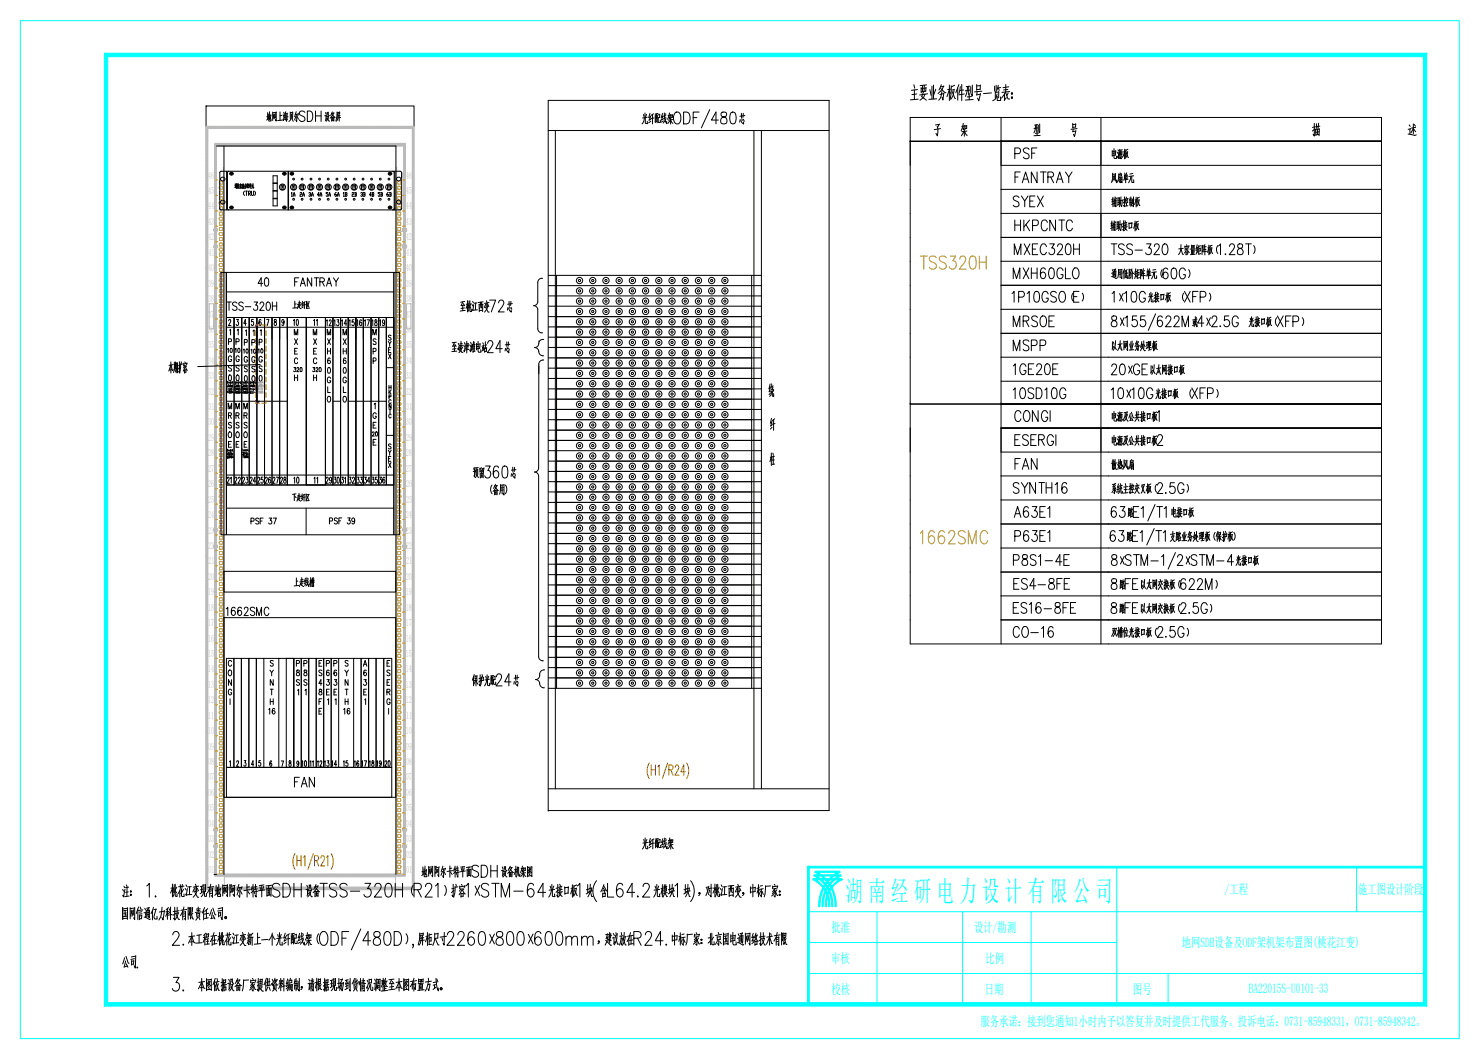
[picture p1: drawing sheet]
<svg xmlns="http://www.w3.org/2000/svg" width="432mm" height="309mm" viewBox="0 0 432 309" stroke-linecap="round" stroke-linejoin="round" font-family="sans-serif">
<defs><g id="words">
<text font-size="8.4" fill="#0ff" x="246.9" y="262.8">湖 南 经 研 电 力 设 计 有 限 公 司</text>
<text font-size="7" x="265.5" y="29.3">主要业务板件型号一览表：</text>
<g font-size="5.6">
<text x="272.5" y="39.7">子 架</text>
<text x="301.6" y="39.7">型 号</text>
<text x="402.6" y="39.7">述</text>
<text x="224.3" y="115.7">绕</text>
<text x="224.7" y="125.6">纤</text>
<text x="224.6" y="135.9">柱</text>
<text x="35.7" y="261.8">注：1.桃花江变现有地网阿尔卡特平面</text>
<text x="89.3" y="261.8">SDH</text>
<text x="95.8" y="261.8">设备TSS-320H</text>
<text x="116.2" y="261.8">（R21）扩容1×STM-64光接口板1块(含</text>
<text x="169.7" y="261.8">L64.2</text>
<text x="177.4" y="261.8">光模块1块)，对桃江西变，中标厂家：</text>
<text x="35.4" y="268.4">国网信通亿力科技有限责任公司。</text>
<text x="47.7" y="275.8">2.本工程在桃花江变新上一个光纤配线架（</text>
<text x="107.8" y="275.8">ODF/480D）,</text>
<text x="125.6" y="275.8">屏柜尺寸2260×800×600mm，建议放在R24.中标厂家：北京国电通网络技术有限</text>
<text x="35.7" y="282.5">公司.</text>
<text x="48" y="289.2">3. 本图依据设备厂家提供资料编制，请根据现场到货情况调整至本图布置方式。</text>
</g>
<g font-size="5.3" fill="#dda500">
<text x="268.6" y="78.5">TSS320H</text>
<text x="268.6" y="158.7">1662SMC</text>
</g>
<g font-size="4.9">
<text x="187.3" y="36.2">光纤配线架ODF/480芯</text>
<text x="134.2" y="91">至桃江西变72芯</text>
<text x="131.7" y="102.9">至凌津滩电站24芯</text>
<text x="49.2" y="108.8">本期扩容</text>
<text x="138" y="139.5">预留360芯</text>
<text x="142" y="144.5">（备用）</text>
<text x="137.8" y="200.1">保护光配24芯</text>
<text x="187.3" y="247.7">光纤配线架</text>
<text x="122.9" y="256">地网阿尔卡特平面SDH</text>
<text x="144.7" y="256">设备机架图</text>
</g>
<g font-size="4.4">
<text x="296.2" y="46.3">PSF</text>
<text x="324.4" y="46.4">电源板</text>
<text x="296.3" y="53.3">FANTRAY</text>
<text x="324.4" y="53.3">风扇单元</text>
<text x="295.8" y="60.3">SYEX</text>
<text x="324.4" y="60.3">辅助控制板</text>
<text x="296.2" y="67.3">HKPCNTC</text>
<text x="324.1" y="67.3">辅助接口板</text>
<text x="296.1" y="74.3">MXEC320H</text>
<text x="324.4" y="74.3">TSS-320 大容量矩阵板（1.28T）</text>
<text x="295.8" y="81.3">MXH60GLO</text>
<text x="324.3" y="81.4">通用低阶矩阵单元（60G）</text>
<text x="295.4" y="88.2">1P10GSO（E）</text>
<text x="324.6" y="88.2">1×10G光接口板 （XFP）</text>
<text x="295.8" y="95.3">MRSOE</text>
<text x="324.4" y="95.3">8×155/622M或</text>
<text x="345.7" y="95.3">4×2.5G 光接口板（XFP）</text>
<text x="295.8" y="102.3">MSPP</text>
<text x="324.4" y="102.3">以太网业务处理板</text>
<text x="295.8" y="109.3">1GE20E</text>
<text x="324.4" y="109.4">20×GE以太网接口板</text>
<text x="295.8" y="116.3">10SD10G</text>
<text x="324.4" y="116.3">10×10G光接口板 （XFP）</text>
<text x="296.2" y="123">CONGI</text>
<text x="324.4" y="123">电源及公共接口板</text>
<text x="338.7" y="123">1</text>
<text x="296.2" y="130">ESERGI</text>
<text x="324.4" y="130">电源及公共接口板2</text>
<text x="296.3" y="136.9">FAN</text>
<text x="324.4" y="137">散热风扇</text>
<text x="295.8" y="144">SYNTH16</text>
<text x="324.4" y="144">系统主控交叉板（2.5G）</text>
<text x="296.1" y="151">A63E1</text>
<text x="324.4" y="151">63路E1/T1电接口板</text>
<text x="296.2" y="158">P63E1</text>
<text x="324.1" y="158">63路E1/T1支路业务处理板（保护板）</text>
<text x="295.8" y="165">P8S1-4E</text>
<text x="324.4" y="165">8×STM-1/2×STM-4光接口板</text>
<text x="295.9" y="171.9">ES4-8FE</text>
<text x="324.4" y="172">8路FE以太网交换板（622M）</text>
<text x="295.8" y="179">ES16-8FE</text>
<text x="324.3" y="179">8路FE以太网交换板（2.5G）</text>
<text x="295.8" y="186">CO-16</text>
<text x="324.4" y="186">双槽位光接口板（2.5G）</text>
</g>
<text font-size="4.2" x="77.7" y="35.4">地网上海贝尔SDH设备屏</text>
<g font-size="4.2" fill="#f00">
<text x="188.9" y="226.2">(H1/R24)</text>
<text x="85.5" y="252.7">(H1/R21)</text>
</g>
<g font-size="4">
<text x="85.7" y="171.2">上走线槽</text>
<text x="86" y="229.7">FAN</text>
</g>
<g font-size="3.9" fill="#0ff">
<text x="357.5" y="260.9">/工程</text>
<text x="396.4" y="260.9">施工图设计阶段</text>
<text x="242.7" y="272">批准</text>
<text x="284.4" y="272">设计/勘测</text>
<text x="242.6" y="281">审核</text>
<text x="287.7" y="281">比例</text>
<text x="345" y="276.4">地网SDH设备及ODF架机架布置图(桃花江变)</text>
<text x="242.7" y="290.1">校核</text>
<text x="287.5" y="290">日期</text>
<text x="330.7" y="290.1">图号</text>
<text x="364.5" y="289.8">BA22015S-U0101-33</text>
<text x="286.2" y="299.3">服务承诺：接到您通知1小时内予以答复并及时提供工代服务。投诉电话：0731-85948331，0731-85948342。</text>
</g>
<g font-size="3.4">
<text x="75.3" y="83.5">40</text>
<text x="83" y="83.5">FANTRAY</text>
<text x="66.2" y="90.6">TSS-320H</text>
<text x="85.3" y="90.1">上走纤区</text>
<text x="85.2" y="146.2">下走纤区</text>
<text x="66" y="179.6">1662SMC</text>
</g>
<g font-size="2.9" fill="#bababa">
<text x="60.8" y="52.1">46</text>
<text x="118.5" y="52.1">46</text>
<text x="60.8" y="56.6">45</text>
<text x="118.5" y="56.6">45</text>
<text x="60.8" y="65.6">43</text>
<text x="60.8" y="61.1">44</text>
<text x="118.5" y="65.6">43</text>
<text x="118.5" y="61.1">44</text>
<text x="60.8" y="70.1">42</text>
<text x="118.5" y="70.1">42</text>
<text x="60.9" y="74.6">41</text>
<text x="118.5" y="74.6">41</text>
<text x="60.8" y="83.7">39</text>
<text x="60.8" y="79.1">40</text>
<text x="118.5" y="83.7">39</text>
<text x="118.5" y="79.1">40</text>
<text x="60.8" y="88.1">38</text>
<text x="118.5" y="88.1">38</text>
<text x="60.8" y="92.6">37</text>
<text x="118.5" y="92.6">37</text>
<text x="60.8" y="101.6">35</text>
<text x="60.8" y="97.2">36</text>
<text x="118.5" y="101.6">35</text>
<text x="118.5" y="97.2">36</text>
<text x="60.8" y="106.2">34</text>
<text x="118.5" y="106.2">34</text>
<text x="60.8" y="110.6">33</text>
<text x="118.5" y="110.6">33</text>
<text x="60.8" y="115.1">32</text>
<text x="60.9" y="119.7">31</text>
<text x="118.5" y="115.1">32</text>
<text x="118.5" y="119.7">31</text>
<text x="60.8" y="124.1">30</text>
<text x="118.5" y="124.1">30</text>
<text x="60.8" y="128.7">29</text>
<text x="118.5" y="128.7">29</text>
<text x="60.8" y="137.7">27</text>
<text x="60.8" y="133.2">28</text>
<text x="118.5" y="137.7">27</text>
<text x="118.5" y="133.2">28</text>
<text x="60.8" y="142.2">26</text>
<text x="118.5" y="142.2">26</text>
<text x="60.8" y="146.7">25</text>
<text x="118.5" y="146.7">25</text>
<text x="60.8" y="155.7">23</text>
<text x="60.8" y="151.2">24</text>
<text x="118.5" y="155.7">23</text>
<text x="118.5" y="151.2">24</text>
<text x="60.8" y="160.2">22</text>
<text x="118.5" y="160.2">22</text>
<text x="60.9" y="164.7">21</text>
<text x="118.6" y="164.7">21</text>
<text x="60.8" y="173.7">19</text>
<text x="60.8" y="169.2">20</text>
<text x="118.5" y="173.7">19</text>
<text x="118.5" y="169.2">20</text>
<text x="60.8" y="178.2">18</text>
<text x="118.4" y="178.2">18</text>
<text x="60.8" y="182.7">17</text>
<text x="118.5" y="182.7">17</text>
<text x="60.8" y="191.7">15</text>
<text x="60.8" y="187.2">16</text>
<text x="118.5" y="191.7">15</text>
<text x="118.5" y="187.2">16</text>
<text x="60.8" y="196.2">14</text>
<text x="118.4" y="196.2">14</text>
<text x="60.8" y="200.7">13</text>
<text x="118.5" y="200.7">13</text>
<text x="60.8" y="205.2">12</text>
<text x="60.8" y="209.7">11</text>
<text x="118.4" y="205.2">12</text>
<text x="118.5" y="209.7">11</text>
<text x="60.8" y="214.2">10</text>
<text x="118.4" y="214.2">10</text>
<text x="60.8" y="218.7">09</text>
<text x="118.5" y="218.7">09</text>
<text x="60.8" y="227.7">07</text>
<text x="60.8" y="223.2">08</text>
<text x="118.5" y="227.7">07</text>
<text x="118.5" y="223.2">08</text>
<text x="60.8" y="232.2">06</text>
<text x="118.5" y="232.2">06</text>
<text x="60.8" y="236.7">05</text>
<text x="118.5" y="236.7">05</text>
<text x="60.8" y="241.2">04</text>
<text x="60.8" y="245.7">03</text>
<text x="118.5" y="245.7">03</text>
<text x="118.5" y="241.2">04</text>
<text x="60.8" y="250.2">02</text>
<text x="118.5" y="250.2">02</text>
<text x="60.9" y="254.7">01</text>
<text x="118.5" y="254.7">01</text>
</g>
<g font-size="2.8">
<text x="66.2" y="111.1" transform="rotate(90 66.2 111.1)">至迎丰桥</text>
<text x="68.4" y="111.1" transform="rotate(90 68.4 111.1)">至刘家湾</text>
<text x="66.2" y="131" transform="rotate(90 66.2 131)">至观桃</text>
<text x="70.7" y="130.9" transform="rotate(90 70.7 130.9)">至武潭</text>
</g>
<g font-size="2.8" fill="#f00">
<text x="72.9" y="111.1" transform="rotate(90 72.9 111.1)">至童子山</text>
<text x="75.1" y="111.1" transform="rotate(90 75.1 111.1)">至桃江西</text>
</g>
<g font-size="2.4">
<text x="66.7" y="95">2</text>
<text x="68.9" y="95">3</text>
<text x="71.2" y="95">4</text>
<text x="75.6" y="95">6</text>
<text x="80" y="95">8</text>
<text x="82.2" y="95">9</text>
<text x="85.6" y="95">10</text>
<text x="91.5" y="95">11</text>
<text x="95.2" y="95">12</text>
<text x="97.5" y="95">13</text>
<text x="99.7" y="95">14</text>
<text x="101.9" y="95">15</text>
<text x="104.1" y="95">16</text>
<text x="106.4" y="95">17</text>
<text x="108.6" y="95">18</text>
<text x="110.8" y="95">19</text>
<text x="66.3" y="141">21</text>
<text x="68.5" y="141">22</text>
<text x="70.7" y="141">23</text>
<text x="72.9" y="141">24</text>
<text x="75.2" y="141">25</text>
<text x="77.4" y="141">26</text>
<text x="79.6" y="141">27</text>
<text x="81.8" y="141">28</text>
<text x="85.7" y="141">10</text>
<text x="91.6" y="141">11</text>
<text x="95.1" y="141">29</text>
<text x="97.4" y="141">30</text>
<text x="99.6" y="141">31</text>
<text x="101.8" y="141">32</text>
<text x="104.1" y="141">33</text>
<text x="106.3" y="141">34</text>
<text x="108.5" y="141">35</text>
<text x="110.7" y="141">36</text>
<text x="73.3" y="152.9">PSF 37</text>
<text x="96.2" y="152.9">PSF 39</text>
</g>
<g font-size="2.4" fill="#f00">
<text x="73.4" y="95">5</text>
<text x="77.8" y="95">7</text>
</g>
<g font-size="2.3">
<text x="66.7" y="100.5">P</text>
<text x="67" y="97.7">1</text>
<text x="68.9" y="100.5">P</text>
<text x="69.2" y="97.7">1</text>
<text x="71.3" y="100.7">P</text>
<text x="71.6" y="97.9">1</text>
<text x="75.9" y="97.9">1</text>
<text x="85.9" y="97.7">M</text>
<text x="86" y="100.5">X</text>
<text x="91.4" y="97.7">M</text>
<text x="91.5" y="100.5">X</text>
<text x="95.5" y="97.7">M</text>
<text x="95.6" y="100.5">X</text>
<text x="100.1" y="97.7">M</text>
<text x="100.2" y="100.5">X</text>
<text x="108.8" y="97.7">M</text>
<text x="108.9" y="100.5">S</text>
<text x="66.6" y="105.5">G</text>
<text x="68.9" y="105.5">G</text>
<text x="71.3" y="105.7">G</text>
<text x="86" y="106.1">C</text>
<text x="86" y="103.3">E</text>
<text x="91.5" y="106.1">C</text>
<text x="91.5" y="103.3">E</text>
<text x="95.6" y="103.3">H</text>
<text x="95.6" y="106.1">6</text>
<text x="100.2" y="103.3">H</text>
<text x="100.2" y="106.1">6</text>
<text x="108.9" y="103.3">P</text>
<text x="108.9" y="106.1">P</text>
<text x="66.7" y="108.3">S</text>
<text x="66.7" y="111.1">0</text>
<text x="68.9" y="108.3">S</text>
<text x="68.9" y="111.1">0</text>
<text x="71.3" y="108.5">S</text>
<text x="71.3" y="111.3">0</text>
<text x="86" y="111.1">H</text>
<text x="91.5" y="111.1">H</text>
<text x="95.6" y="111.7">G</text>
<text x="95.6" y="108.9">0</text>
<text x="100.1" y="111.7">G</text>
<text x="100.2" y="108.9">0</text>
<text x="66.6" y="119.3">M</text>
<text x="68.8" y="119.3">M</text>
<text x="71.2" y="119.3">M</text>
<text x="95.5" y="117.3">O</text>
<text x="95.7" y="114.5">L</text>
<text x="100.1" y="117.3">O</text>
<text x="100.2" y="114.5">L</text>
<text x="109.2" y="119.3">1</text>
<text x="66.7" y="122.1">R</text>
<text x="66.7" y="124.9">S</text>
<text x="68.9" y="122.1">R</text>
<text x="68.9" y="124.9">S</text>
<text x="71.2" y="122.1">R</text>
<text x="71.2" y="124.9">S</text>
<text x="108.9" y="122.1">G</text>
<text x="108.9" y="124.9">E</text>
<text x="66.6" y="127.7">O</text>
<text x="66.7" y="130.5">E</text>
<text x="68.8" y="127.7">O</text>
<text x="68.9" y="130.5">E</text>
<text x="71.2" y="127.7">O</text>
<text x="71.3" y="130.5">E</text>
<text x="108.9" y="129.9">E</text>
<text x="66.6" y="197.2">O</text>
<text x="66.6" y="194.4">C</text>
<text x="78.8" y="197.2">Y</text>
<text x="78.9" y="194.4">S</text>
<text x="86.5" y="194.4">P</text>
<text x="86.5" y="197.2">8</text>
<text x="88.7" y="194.4">P</text>
<text x="88.7" y="197.2">8</text>
<text x="93.1" y="197.2">S</text>
<text x="93.1" y="194.4">E</text>
<text x="95.2" y="194.4">P</text>
<text x="95.3" y="197.2">6</text>
<text x="97.4" y="194.4">P</text>
<text x="97.5" y="197.2">6</text>
<text x="100.6" y="197.2">Y</text>
<text x="100.7" y="194.4">S</text>
<text x="106.1" y="194.4">A</text>
<text x="106.2" y="197.2">6</text>
<text x="112.9" y="197.2">S</text>
<text x="113" y="194.4">E</text>
<text x="66.6" y="202.8">G</text>
<text x="66.7" y="200">N</text>
<text x="78.9" y="200">N</text>
<text x="78.9" y="202.8">T</text>
<text x="86.5" y="200">S</text>
<text x="86.8" y="202.8">1</text>
<text x="88.7" y="200">S</text>
<text x="89" y="202.8">1</text>
<text x="93.1" y="200">4</text>
<text x="93.1" y="202.8">8</text>
<text x="95.2" y="200">3</text>
<text x="95.3" y="202.8">E</text>
<text x="97.4" y="200">3</text>
<text x="97.5" y="202.8">E</text>
<text x="100.7" y="200">N</text>
<text x="100.7" y="202.8">T</text>
<text x="106.1" y="200">3</text>
<text x="106.2" y="202.8">E</text>
<text x="112.9" y="202.8">R</text>
<text x="113" y="200">E</text>
<text x="67.2" y="205.6">I</text>
<text x="78.4" y="208.4">16</text>
<text x="78.9" y="205.6">H</text>
<text x="93.1" y="205.6">F</text>
<text x="93.1" y="208.4">E</text>
<text x="95.6" y="205.6">1</text>
<text x="97.7" y="205.6">1</text>
<text x="100.3" y="208.4">16</text>
<text x="100.7" y="205.6">H</text>
<text x="106.4" y="205.6">1</text>
<text x="112.9" y="205.6">G</text>
<text x="113.4" y="208.4">I</text>
<text x="67" y="223.6">1</text>
<text x="69" y="223.6">2</text>
<text x="71.2" y="223.6">3</text>
<text x="73.4" y="223.6">4</text>
<text x="75.5" y="223.6">5</text>
<text x="78.7" y="223.6">6</text>
<text x="82.1" y="223.7">7</text>
<text x="84.3" y="223.6">8</text>
<text x="86.6" y="223.7">9</text>
<text x="88.1" y="223.6">10</text>
<text x="90.5" y="223.6">11</text>
<text x="92.6" y="223.6">12</text>
<text x="96.8" y="223.6">14</text>
<text x="100.2" y="223.6">15</text>
<text x="103.4" y="223.6">16</text>
<text x="105.6" y="223.6">17</text>
<text x="107.7" y="223.6">18</text>
<text x="109.9" y="223.6">19</text>
<text x="112.3" y="223.6">20</text>
</g>
<g font-size="2.3" fill="#f00">
<text x="73.5" y="100.8">P</text>
<text x="73.8" y="97.9">1</text>
<text x="75.6" y="100.7">P</text>
<text x="73.5" y="105.7">G</text>
<text x="75.6" y="105.6">G</text>
<text x="73.5" y="108.5">S</text>
<text x="73.5" y="111.3">0</text>
<text x="75.6" y="108.4">S</text>
<text x="75.6" y="111.2">0</text>
</g>
<text font-size="2.1" x="68.5" y="55">通信直流分配单元</text>
<g font-size="2">
<text x="113.3" y="101.1">Y</text>
<text x="113.4" y="99.2">S</text>
<text x="113.4" y="102.9">E</text>
<text x="113.4" y="104.7">X</text>
<text x="113.4" y="131">S</text>
<text x="113.3" y="132.8">Y</text>
<text x="113.4" y="134.6">E</text>
<text x="113.4" y="136.4">X</text>
</g>
<text font-size="1.8" x="71.1" y="57">(TRU)</text>
<g font-size="1.7">
<text x="66.4" y="102.9">10</text>
<text x="68.6" y="102.9">10</text>
<text x="71.1" y="103.1">10</text>
<text x="73.3" y="103.1">10</text>
<text x="75.3" y="103">10</text>
<text x="85.7" y="108.4">320</text>
<text x="91.3" y="108.4">320</text>
<text x="108.7" y="127.2">20</text>
</g>
<g font-size="1.6">
<text x="113.5" y="113.6">H</text>
<text x="113.5" y="117.8">C</text>
<text x="113.5" y="115">K</text>
<text x="113.5" y="116.4">P</text>
<text x="113.5" y="119.2">N</text>
<text x="113.5" y="122">C</text>
<text x="113.5" y="120.6">T</text>
</g>
<g font-size="1.5">
<text x="85.1" y="57.3">1A</text>
<text x="87.6" y="57.3">2A 3A 4A 5A 6A 1B</text>
<text x="102.8" y="57.3">2B 3B 4B 5B 6B</text>
</g>
</g></defs>
<!-- layer: 0 -->
<path d="M118.4 42v213.2" fill="none" stroke="#bababa" stroke-width=".29"/>
<!-- layer: JQLayer -->
<g fill="none" stroke="#000" stroke-width=".29">
<path d="M60.1 30.9h60.8v6.1h-60.8zM65.4 42.6v212.6M66.1 50v11.2M66.4 50.4v10.4l.4 .5M66.8 50l-.4 .4M67.2 50.6l.4-.2 .4 .3-.5 .3zM79.7 51.3h1.2v2.1h-1.2zM79.7 53.5h1.2v2.1h-1.2zM79.7 55.8h1.2v2h-1.2zM79.7 58h1.2v2.1h-1.2zM82 54h.9v1.3h-.9zM82.2 54.2h.5"/>
<path d="M82.5 54.3v.6M82.6 50.6l.5-.2 .3 .3-.4 .3zM84.1 50v11.2M84.2 50v11.2M84.8 50.6l.4-.2 .4 .3-.5 .3zM85.3 54h.8v1.3h-.8zM85.4 54.2h.5M85.7 54.3v.6M87.8 54h.8v1.3h-.8zM87.9 54.2h.5M88.2 54.3v.6M90.3 54h.9v1.3h-.9z"/>
<path d="M90.5 54.2h.5M90.8 54.3v.6M92.9 54h.8v1.3h-.8zM93 54.2h.5M93.3 54.3v.6M95.4 54h.8v1.3h-.8zM95.6 54.2h.5M95.8 54.3v.6M97.9 54h.9v1.3h-.9zM98.1 54.2h.5M98.4 54.3l-.1 .6M100.4 54h.9v1.3h-.9z"/>
<path d="M100.6 54.2h.5M100.9 54.3v.6M103 54h.8v1.3h-.8zM103.1 54.2h.5M103.4 54.3v.6M105.5 54h.8v1.3h-.8zM105.7 54.2h.5M106 54.3v.6M108 54h.9v1.3h-.9zM108.2 54.2h.5M108.5 54.3v.6M110.6 54h.8v1.3h-.8z"/>
<path d="M110.7 54.2h.5M111 54.3v.6M113.1 54h.8v1.3h-.8zM113.3 54.2h.5M113.4 50.6l.5-.2 .3 .3-.4 .3zM113.5 54.3v.6M114.6 50l.5 .4M115.1 50.4v10.8M115.3 50v11.2M115.6 42.6v212.6M116.8 50h-52.2l-.5 .4 .1 10.5 .4 .4M116.8 50l.4 .4"/>
<path d="M117.2 50.4v10.5M64.5 79.5h1.6v76.5h-1.6zM64.6 61.2h52.2M66 79.5h49v76.5h-48.9zM67.2 60.5l.4-.3 .4 .4-.5 .2zM82.6 60.5l.5-.3 .3 .4-.4 .2zM84.8 60.5l.4-.3 .4 .4-.5 .2zM113.4 60.5l.5-.3 .3 .4-.4 .2zM115 79.5h1.6v76.5h-1.6zM115.1 60.8l-.5 .5M117.2 60.8l-.4 .5M66.1 95.5h48.9"/>
<path d="M162.5 80.3v12.1M219.4 80.3v12.1M66.1 138.6h48.9M162.5 128.5v6.1M219.4 128.5v6.1M89.4 148.3v7.7M65.4 166.7h50.1v6.1h-50.1zM65.4 180.2h50.1v52.4h-50.1zM66.1 192.1v31.8M77 192.1h4.4M98.9 192.1h4.3M66.1 223.9h48.2v8.7h-48.2z"/>
<path d="M66.1 223.9h2.2M77 223.9h4.4M98.9 223.9h4.3"/>
<circle cx="82.4" cy="54.6" r=".9"/>
<circle cx="85.7" cy="54.6" r=".9"/>
<circle cx="85.7" cy="58.1" r=".26"/>
<circle cx="85.7" cy="52.3" r=".26"/>
<circle cx="88.2" cy="52.3" r=".26"/>
<circle cx="88.2" cy="58.1" r=".26"/>
<circle cx="88.2" cy="54.6" r=".9"/>
<circle cx="90.7" cy="54.6" r=".9"/>
<circle cx="90.8" cy="52.3" r=".26"/>
<circle cx="90.8" cy="58.1" r=".26"/>
<circle cx="93.3" cy="54.6" r=".9"/>
<circle cx="93.3" cy="52.3" r=".26"/>
<circle cx="93.3" cy="58.1" r=".26"/>
<circle cx="95.8" cy="54.6" r=".9"/>
<circle cx="95.8" cy="52.3" r=".26"/>
<circle cx="95.8" cy="58.1" r=".26"/>
<circle cx="98.3" cy="54.6" r=".9"/>
<circle cx="98.3" cy="52.3" r=".26"/>
<circle cx="98.3" cy="58.1" r=".26"/>
<circle cx="100.9" cy="54.6" r=".9"/>
<circle cx="100.9" cy="52.3" r=".26"/>
<circle cx="100.9" cy="58.1" r=".26"/>
<circle cx="103.4" cy="54.6" r=".9"/>
<circle cx="103.4" cy="52.3" r=".26"/>
<circle cx="103.4" cy="58.1" r=".26"/>
<circle cx="105.9" cy="54.6" r=".9"/>
<circle cx="105.9" cy="58.1" r=".26"/>
<circle cx="106" cy="52.3" r=".26"/>
<circle cx="108.5" cy="54.6" r=".9"/>
<circle cx="108.5" cy="52.3" r=".26"/>
<circle cx="108.5" cy="58.1" r=".26"/>
<circle cx="111" cy="54.6" r=".9"/>
<circle cx="111" cy="52.3" r=".26"/>
<circle cx="111" cy="58.1" r=".26"/>
<circle cx="113.5" cy="54.6" r=".9"/>
<circle cx="113.5" cy="58.1" r=".26"/>
<circle cx="113.5" cy="52.3" r=".26"/>
</g>
<g fill="none" stroke="#bababa" stroke-width=".29">
<path d="M60.1 37.3h.1M60.1 37.6h.1M60.1 37.9h.1M60.1 38.2h.1M60.1 38.5h.1M60.1 38.9h.1M60.1 39.2h.1M60.1 39.5h.1M60.1 39.9h.1M60.1 37h60.8v222.6h-60.8zM60.2 37.1h.1M60.2 37.4h.1"/>
<path d="M60.2 37.8h.1M60.2 38.1h.1M60.2 38.4h.1M60.2 38.7h.1M60.2 39h.1M60.2 39.4h.1M60.2 39.7h.1M60.3 37.3h.1M60.3 37.6h.1M60.3 37.9h.1M60.3 38.2h.1M60.3 38.5h.1"/>
<path d="M60.3 38.9h.1M60.3 39.2h.1M60.3 39.5h.1M60.3 39.9h.1M60.4 37.1h.1M60.4 37.4h.1M60.4 37.8h.1M60.4 38.1h.1M60.4 38.4h.1M60.4 38.7h.1M60.4 39h.1M60.4 39.4h.1"/>
<path d="M60.4 39.7h.1M60.4 37.3h.1M60.4 37.6h.1M60.4 37.9h.1M60.4 38.2h.1M60.4 38.5h.1M60.4 38.9h.1M60.4 39.2h.1M60.4 39.5h.1M60.4 39.9h.1M60.6 37.1h.1M60.6 37.4h.1"/>
<path d="M60.6 37.8h.1M60.6 38.1h.1M60.6 38.4h.1M60.6 38.7h.1M60.6 39h.1M60.6 39.4h.1M60.6 39.7h.1M60.6 37.3h.1M60.6 37.6h.1M60.6 37.9h.1M60.6 38.2h.1M60.6 38.5h.1"/>
<path d="M60.6 38.9h.1M60.6 39.2h.1M60.6 39.5h.1M60.6 39.9h.1M60.7 37.5h59.6v221.6h-59.6zM60.7 37.1h.1M60.7 37.4h.1M60.8 37.3h.1M60.9 37.1h.1M60.9 37.4h.1M61 37.3h.1M61 37.1h.1"/>
<path d="M61 37.4h.1M61.1 37.3h.1M61.2 37.1h.1M61.2 37.4h.1M61.3 37.3h.1M61.4 37.1h.1M61.4 37.4h.1M61.4 37.3h.1M61.5 37.1h.1M61.5 37.4h.1M61.6 37.3h.1M61.7 37.1h.1"/>
<path d="M61.7 37.4h.1M61.8 37.3h.1M61.8 37.1h.1M61.8 37.4h.1M61.9 37.3h.1M62 37.1h.1M62 37.4h.1M62.1 37.3h.1M62.1 37.1h.1M62.1 37.4h.1M62.2 37.3h.1M62.3 37.1h.1"/>
<path d="M62.3 37.4h.1M62.4 37.3h.1M62.5 37.1h.1M62.5 37.4h.1M62.5 37.3h.1M62.6 37.1h.1M62.6 37.4h.1M62.7 37.3h.1M62.8 37.1h.1M62.8 37.4h.1M62.9 37.3h.1M62.9 37.1h.1"/>
<path d="M62.9 37.4h.1M63 37.3h.1M63.1 37.1h.1M63.1 37.4h.1M63.2 37.3h.1M63.3 37.1h.1M63.3 37.4h.1M63.3 37.3h.1M63.4 37.1h.1M63.4 37.4h.1M63.5 37.3h.1M63.6 37.1h.1"/>
<path d="M63.6 37.4h.1M63.7 37.3h.1M63.8 37.1h.1M63.8 37.4h.1M63.9 37.3h.1M63.9 37.1h.1M63.9 37.4h.1M64 37.3h.1M64.1 37.1h.1M64.1 37.4h.1M64.2 37.3h.1M64.3 37.1h.1"/>
<path d="M64.3 37.4h.1M64.3 37.3h.1M64.4 37.1h.1M64.4 37.4h.1M64.5 37.3h.1M64.6 37.1h.1M64.6 37.4h.1M64.6 37.3h.1M64.7 37.1h.1M64.7 37.4h.1M64.8 37.3h.1M64.9 37.1h.1"/>
<path d="M64.9 37.4h.1M65 37.3h.1M65 37.1h.1M65 37.4h.1M65.1 37.3h.1M65.2 37.1h.1M65.2 37.4h.1M65.3 37.3h.1M65.4 37.1h.1M65.4 37.4h.1M65.4 37.3h.1M65.5 37.1h.1"/>
<path d="M65.5 37.4h.1M65.6 37.3h.1M65.7 37.1h.1M65.7 37.4h.1M65.8 37.3h.1M65.8 37.1h.1M65.8 37.4h.1M65.9 37.3h.1M66 37.1h.1M66 37.4h.1M66.1 37.3h.1M66.2 37.1h.1"/>
<path d="M66.2 37.4h.1M66.2 37.3h.1M66.3 37.1h.1M66.3 37.4h.1M66.4 37.3h.1M66.5 37.1h.1M66.5 37.4h.1M66.5 37.3h.1M66.6 37.1h.1M66.6 37.4h.1M66.7 37.3h.1M66.8 37.1h.1"/>
<path d="M66.8 37.4h.1M66.9 37.3h.1M67 37.1h.1M67 37.4h.1M67.1 37.3h.1M67.2 37.1h.1M67.2 37.4h.1M67.2 37.3h.1M67.3 37.1h.1M67.3 37.4h.1M67.4 37.3h.1M67.5 37.1h.1"/>
<path d="M67.5 37.4h.1M67.5 37.3h.1M67.6 37.1h.1M67.6 37.4h.1M67.7 37.3h.1M67.8 37.1h.1M67.8 37.4h.1M67.9 37.3h.1M67.9 37.1h.1M67.9 37.4h.1M68 37.3h.1M68.1 37.1h.1"/>
<path d="M68.1 37.4h.1M68.2 37.3h.1M68.3 37.1h.1M68.3 37.4h.1M68.3 37.3h.1M68.4 37.1h.1M68.4 37.4h.1M68.5 37.3h.1M68.6 37.1h.1M68.6 37.4h.1M68.7 37.3h.1M68.7 37.1h.1"/>
<path d="M68.7 37.4h.1M68.8 37.3h.1M68.9 37.1h.1M68.9 37.4h.1M69 37.3h.1M69 37.1h.1M69 37.4h.1M69.1 37.3h.1M69.2 37.1h.1M69.2 37.4h.1M69.3 37.3h.1M69.4 37.1h.1"/>
<path d="M69.4 37.4h.1M69.4 37.3h.1M69.5 37.1h.1M69.5 37.4h.1M69.6 37.3h.1M69.7 37.1h.1M69.7 37.4h.1M69.8 37.3h.1M69.8 37.1h.1M69.8 37.4h.1M69.9 37.3h.1M70 37.1h.1"/>
<path d="M70 37.4h.1M70.1 37.3h.1M70.2 37.1h.1M70.2 37.4h.1M70.3 37.3h.1M70.4 37.1h.1M70.4 37.4h.1M70.4 37.3h.1M70.5 37.1h.1M70.5 37.4h.1M70.6 37.3h.1M70.7 37.1h.1"/>
<path d="M70.7 37.4h.1M70.8 37.3h.1M70.8 37.1h.1M70.8 37.4h.1M70.9 37.3h.1M71 37.1h.1M71 37.4h.1M71.1 37.3h.1M71.2 37.1h.1M71.2 37.4h.1M71.2 37.3h.1M71.3 37.1h.1"/>
<path d="M71.3 37.4h.1M71.4 37.3h.1M71.5 37.1h.1M71.5 37.4h.1M71.5 37.3h.1M71.6 37.1h.1M71.6 37.4h.1M71.7 37.3h.1M71.8 37.1h.1M71.8 37.4h.1M71.9 37.3h.1M71.9 37.1h.1"/>
<path d="M71.9 37.4h.1M72 37.3h.1M72.1 37.1h.1M72.1 37.4h.1M72.2 37.3h.1M72.3 37.1h.1M72.3 37.4h.1M72.3 37.3h.1M72.4 37.1h.1M72.4 37.4h.1M72.5 37.3h.1M72.6 37.1h.1"/>
<path d="M72.6 37.4h.1M72.7 37.3h.1M72.7 37.1h.1M72.7 37.4h.1M72.8 37.3h.1M72.9 37.1h.1M72.9 37.4h.1M73 37.3h.1M73.1 37.1h.1M73.1 37.4h.1M73.1 37.3h.1M73.3 37.1h.1"/>
<path d="M73.3 37.4h.1M73.3 37.3h.1M73.4 37.1h.1M73.4 37.4h.1M73.5 37.3h.1M73.6 37.1h.1M73.6 37.4h.1M73.7 37.3h.1M73.7 37.1h.1M73.7 37.4h.1M73.8 37.3h.1M73.9 37.1h.1"/>
<path d="M73.9 37.4h.1M74 37.3h.1M74 37.1h.1M74 37.4h.1M74.1 37.3h.1M74.2 37.1h.1M74.2 37.4h.1M74.3 37.3h.1M74.4 37.1h.1M74.4 37.4h.1M74.4 37.3h.1M74.5 37.1h.1"/>
<path d="M74.5 37.4h.1M74.6 37.3h.1M74.7 37.1h.1M74.7 37.4h.1M74.8 37.3h.1M74.8 37.1h.1M74.8 37.4h.1M74.9 37.3h.1M75 37.1h.1M75 37.4h.1M75.1 37.3h.1M75.2 37.1h.1"/>
<path d="M75.2 37.4h.1M75.2 37.3h.1M75.3 37.1h.1M75.3 37.4h.1M75.4 37.3h.1M75.5 37.1h.1M75.5 37.4h.1M75.6 37.3h.1M75.6 37.1h.1M75.6 37.4h.1M75.7 37.3h.1M75.8 37.1h.1"/>
<path d="M75.8 37.4h.1M75.9 37.3h.1M75.9 37.1h.1M75.9 37.4h.1M76 37.3h.1M76.1 37.1h.1M76.1 37.4h.1M76.2 37.3h.1M76.3 37.4h.1M76.5 37.4h.1M76.6 37.4h.1M76.8 37.4h.1"/>
<path d="M76.9 37.4h.1M77.1 37.4h.1M77.3 37.4h.1M77.4 37.4h.1M77.6 37.4h.1M77.7 37.4h.1M77.9 37.4h.1M78.1 37.4h.1M78.2 37.4h.1M78.4 37.4h.1M78.5 37.4h.1M78.7 37.4h.1"/>
<path d="M78.8 37.4h.1M79 37.4h.1M79.2 37.4h.1M79.3 37.4h.1M79.5 37.4h.1M79.7 37.4h.1M79.8 37.4h.1M80 37.4h.1M80.2 37.4h.1M80.3 37.4h.1M80.5 37.4h.1M80.6 37.4h.1"/>
<path d="M80.8 37.4h.1M80.9 37.4h.1M81.1 37.4h.1M81.3 37.4h.1M81.4 37.4h.1M81.6 37.4h.1M81.7 37.4h.1M81.9 37.4h.1M82.1 37.4h.1M82.2 37.4h.1M82.4 37.4h.1M82.5 37.4h.1"/>
<path d="M82.7 37.4h.1M82.9 37.4h.1M83.1 37.4h.1M83.2 37.4h.1M83.4 37.4h.1M83.5 37.4h.1M83.7 37.4h.1M83.8 37.4h.1M84 37.4h.1M84.2 37.4h.1M84.3 37.4h.1M84.5 37.4h.1"/>
<path d="M84.6 37.4h.1M84.8 37.4h.1M85 37.4h.1M85.1 37.4h.1M85.3 37.4h.1M85.4 37.4h.1M85.6 37.4h.1M85.7 37.4h.1M86 37.4h.1M86.1 37.4h.1M86.3 37.4h.1M86.4 37.4h.1"/>
<path d="M86.6 37.4h.1M86.7 37.4h.1M86.9 37.4h.1M87.1 37.4h.1M87.2 37.4h.1M87.4 37.4h.1M87.5 37.4h.1M87.7 37.4h.1M87.8 37.4h.1M88 37.4h.1M88.2 37.4h.1M88.3 37.4h.1"/>
<path d="M88.5 37.4h.1M88.6 37.4h.1M88.8 37.4h.1M89 37.4h.1M89.2 37.4h.1M89.3 37.4h.1M89.5 37.4h.1M89.6 37.4h.1M89.8 37.4h.1M90 37.4h.1M90.1 37.4h.1M90.3 37.4h.1"/>
<path d="M90.4 37.4h.1M90.6 37.4h.1M90.7 37.4h.1M90.9 37.4h.1M91.1 37.4h.1M91.2 37.4h.1M91.4 37.4h.1M91.5 37.4h.1M91.7 37.4h.1M91.9 37.4h.1M92 37.4h.1M92.2 37.4h.1"/>
<path d="M92.4 37.4h.1M92.5 37.4h.1M92.7 37.4h.1M92.9 37.4h.1M93 37.4h.1M93.2 37.4h.1M93.3 37.4h.1M93.5 37.4h.1M93.6 37.4h.1M93.8 37.4h.1M94 37.4h.1M94.1 37.4h.1"/>
<path d="M94.3 37.4h.1M94.4 37.4h.1M94.6 37.4h.1M94.7 37.4h.1M94.9 37.4h.1M95.1 37.4h.1M95.2 37.4h.1M95.4 37.4h.1M95.6 37.4h.1M95.7 37.4h.1M95.9 37.4h.1M96.1 37.4h.1"/>
<path d="M96.2 37.4h.1M96.4 37.4h.1M96.5 37.4h.1M96.7 37.4h.1M96.9 37.4h.1M97 37.4h.1M97.2 37.4h.1M97.3 37.4h.1M97.5 37.4h.1M97.6 37.4h.1M97.8 37.4h.1M98 37.4h.1"/>
<path d="M98.1 37.4h.1M98.3 37.4h.1M98.4 37.4h.1M98.6 37.4h.1M98.8 37.4h.1M99 37.4h.1M99.1 37.4h.1M99.3 37.4h.1M99.4 37.4h.1M99.6 37.4h.1M99.7 37.4h.1M99.9 37.4h.1"/>
<path d="M100.1 37.4h.1M100.2 37.4h.1M100.4 37.4h.1M100.5 37.4h.1M100.7 37.4h.1M100.9 37.1h.1M100.9 37.4h.1M100.9 37.3h.1M101 37.1h.1M101 37.4h.1M101.1 37.3h.1M101.2 37.1h.1"/>
<path d="M101.2 37.4h.1M101.3 37.3h.1M101.3 37.1h.1M101.3 37.4h.1M101.4 37.3h.1M101.5 37.1h.1M101.5 37.4h.1M101.6 37.3h.1M101.6 37.1h.1M101.6 37.4h.1M101.8 37.3h.1M101.9 37.1h.1"/>
<path d="M101.9 37.4h.1M101.9 37.3h.1M102 37.1h.1M102 37.4h.1M102.1 37.3h.1M102.2 37.1h.1M102.2 37.4h.1M102.3 37.3h.1M102.3 37.1h.1M102.3 37.4h.1M102.4 37.3h.1M102.5 37.1h.1"/>
<path d="M102.5 37.4h.1M102.6 37.3h.1M102.6 37.1h.1M102.6 37.4h.1M102.7 37.3h.1M102.8 37.1h.1M102.8 37.4h.1M102.9 37.3h.1M103 37.1h.1M103 37.4h.1M103 37.3h.1M103.1 37.1h.1"/>
<path d="M103.1 37.4h.1M103.2 37.3h.1M103.3 37.1h.1M103.3 37.4h.1M103.4 37.3h.1M103.4 37.1h.1M103.4 37.4h.1M103.5 37.3h.1M103.6 37.1h.1M103.6 37.4h.1M103.7 37.3h.1M103.8 37.1h.1"/>
<path d="M103.8 37.4h.1M103.8 37.3h.1M103.9 37.1h.1M103.9 37.4h.1M104 37.3h.1M104.1 37.1h.1M104.1 37.4h.1M104.1 37.3h.1M104.2 37.1h.1M104.2 37.4h.1M104.3 37.3h.1M104.4 37.1h.1"/>
<path d="M104.4 37.4h.1M104.5 37.3h.1M104.5 37.1h.1M104.5 37.4h.1M104.6 37.3h.1M104.7 37.1h.1M104.7 37.4h.1M104.8 37.3h.1M104.9 37.1h.1M104.9 37.4h.1M105 37.3h.1M105.1 37.1h.1"/>
<path d="M105.1 37.4h.1M105.1 37.3h.1M105.2 37.1h.1M105.2 37.4h.1M105.3 37.3h.1M105.4 37.1h.1M105.4 37.4h.1M105.5 37.3h.1M105.5 37.1h.1M105.5 37.4h.1M105.6 37.3h.1M105.7 37.1h.1"/>
<path d="M105.7 37.4h.1M105.8 37.3h.1M105.9 37.1h.1M105.9 37.4h.1M105.9 37.3h.1M106 37.1h.1M106 37.4h.1M106.1 37.3h.1M106.2 37.1h.1M106.2 37.4h.1M106.3 37.3h.1M106.3 37.1h.1"/>
<path d="M106.3 37.4h.1M106.4 37.3h.1M106.5 37.1h.1M106.5 37.4h.1M106.6 37.3h.1M106.6 37.1h.1M106.6 37.4h.1M106.7 37.3h.1M106.8 37.1h.1M106.8 37.4h.1M106.9 37.3h.1M107 37.1h.1"/>
<path d="M107 37.4h.1M107 37.3h.1M107.1 37.1h.1M107.1 37.4h.1M107.2 37.3h.1M107.3 37.1h.1M107.3 37.4h.1M107.4 37.3h.1M107.4 37.1h.1M107.4 37.4h.1M107.5 37.3h.1M107.6 37.1h.1"/>
<path d="M107.6 37.4h.1M107.7 37.3h.1M107.8 37.1h.1M107.8 37.4h.1M107.8 37.3h.1M107.9 37.1h.1M107.9 37.4h.1M108 37.3h.1M108.1 37.1h.1M108.1 37.4h.1M108.2 37.3h.1M108.3 37.1h.1"/>
<path d="M108.3 37.4h.1M108.4 37.3h.1M108.4 37.1h.1M108.4 37.4h.1M108.5 37.3h.1M108.6 37.1h.1M108.6 37.4h.1M108.7 37.3h.1M108.8 37.1h.1M108.8 37.4h.1M108.8 37.3h.1M108.9 37.1h.1"/>
<path d="M108.9 37.4h.1M109 37.3h.1M109.1 37.1h.1M109.1 37.4h.1M109.2 37.3h.1M109.2 37.1h.1M109.2 37.4h.1M109.3 37.3h.1M109.4 37.1h.1M109.4 37.4h.1M109.5 37.3h.1M109.5 37.1h.1"/>
<path d="M109.5 37.4h.1M109.6 37.3h.1M109.7 37.1h.1M109.7 37.4h.1M109.8 37.3h.1M109.9 37.1h.1M109.9 37.4h.1M109.9 37.3h.1M110 37.1h.1M110 37.4h.1M110.1 37.3h.1M110.2 37.1h.1"/>
<path d="M110.2 37.4h.1M110.3 37.3h.1M110.3 37.1h.1M110.3 37.4h.1M110.4 37.3h.1M110.5 37.1h.1M110.5 37.4h.1M110.6 37.3h.1M110.7 37.1h.1M110.7 37.4h.1M110.7 37.3h.1M110.8 37.1h.1"/>
<path d="M110.8 37.4h.1M110.9 37.3h.1M111 37.1h.1M111 37.4h.1M111 37.3h.1M111.1 37.1h.1M111.1 37.4h.1M111.2 37.3h.1M111.3 37.1h.1M111.3 37.4h.1M111.4 37.3h.1M111.5 37.1h.1"/>
<path d="M111.5 37.4h.1M111.6 37.3h.1M111.7 37.1h.1M111.7 37.4h.1M111.7 37.3h.1M111.8 37.1h.1M111.8 37.4h.1M111.9 37.3h.1M112 37.1h.1M112 37.4h.1M112 37.3h.1M112.1 37.1h.1"/>
<path d="M112.1 37.4h.1M112.2 37.3h.1M112.3 37.1h.1M112.3 37.4h.1M112.4 37.3h.1M112.4 37.1h.1M112.4 37.4h.1M112.5 37.3h.1M112.6 37.1h.1M112.6 37.4h.1M112.7 37.3h.1M112.8 37.1h.1"/>
<path d="M112.8 37.4h.1M112.8 37.3h.1M112.9 37.1h.1M112.9 37.4h.1M113 37.3h.1M113.1 37.1h.1M113.1 37.4h.1M113.2 37.3h.1M113.2 37.1h.1M113.2 37.4h.1M113.3 37.3h.1M113.4 37.1h.1"/>
<path d="M113.4 37.4h.1M113.5 37.3h.1M113.5 37.1h.1M113.5 37.4h.1M113.6 37.3h.1M113.7 37.1h.1M113.7 37.4h.1M113.8 37.3h.1M113.9 37.1h.1M113.9 37.4h.1M113.9 37.3h.1M114 37.1h.1"/>
<path d="M114 37.4h.1M114.1 37.3h.1M114.2 37.1h.1M114.2 37.4h.1M114.3 37.3h.1M114.3 37.1h.1M114.3 37.4h.1M114.5 37.3h.1M114.5 37.1h.1M114.5 37.4h.1M114.6 37.3h.1M114.7 37.1h.1"/>
<path d="M114.7 37.4h.1M114.8 37.3h.1M114.9 37.1h.1M114.9 37.4h.1M114.9 37.3h.1M115 37.1h.1M115 37.4h.1M115.1 37.3h.1M115.2 37.1h.1M115.2 37.4h.1M115.3 37.3h.1M115.3 37.1h.1"/>
<path d="M115.3 37.4h.1M115.4 37.3h.1M115.5 37.1h.1M115.5 37.4h.1M115.6 37.3h.1M115.7 37.1h.1M115.7 37.4h.1M115.7 37.3h.1M115.8 37.1h.1M115.8 37.4h.1M115.9 37.3h.1M116 37.1h.1"/>
<path d="M116 37.4h.1M116 37.3h.1M116.1 37.1h.1M116.1 37.4h.1M116.2 37.3h.1M116.3 37.1h.1M116.3 37.4h.1M116.4 37.3h.1M116.4 37.1h.1M116.4 37.4h.1M116.5 37.3h.1M116.6 37.1h.1"/>
<path d="M116.6 37.4h.1M116.7 37.3h.1M116.8 37.1h.1M116.8 37.4h.1M116.8 37.3h.1M116.9 37.1h.1M116.9 37.4h.1M117 37.3h.1M117.1 37.1h.1M117.1 37.4h.1M117.2 37.3h.1M117.2 37.1h.1"/>
<path d="M117.2 37.4h.1M117.3 37.3h.1M117.4 37.1h.1M117.4 37.4h.1M117.5 37.3h.1M117.6 37.1h.1M117.6 37.4h.1M117.7 37.3h.1M117.8 37.1h.1M117.8 37.4h.1M117.8 37.3h.1M117.9 37.1h.1"/>
<path d="M117.9 37.4h.1M118 37.3h.1M118.1 37.1h.1M118.1 37.4h.1M118.2 37.3h.1M118.2 37.1h.1M118.2 37.4h.1M118.3 37.3h.1M118.4 37.1h.1M118.4 37.4h.1M118.5 37.3h.1M118.6 37.1h.1"/>
<path d="M118.6 37.4h.1M118.6 37.3h.1M118.7 37.1h.1M118.7 37.4h.1M118.8 37.3h.1M118.9 37.1h.1M118.9 37.4h.1M118.9 37.3h.1M119 37.1h.1M119 37.4h.1M119.1 37.3h.1M119.2 37.1h.1"/>
<path d="M119.2 37.4h.1M119.3 37.3h.1M119.3 37.1h.1M119.3 37.4h.1M119.4 37.3h.1M119.5 37.1h.1M119.5 37.4h.1M119.6 37.3h.1M119.7 37.1h.1M119.7 37.4h.1M119.7 37.3h.1M119.8 37.1h.1"/>
<path d="M119.8 37.4h.1M119.9 37.3h.1M120 37.1h.1M120 37.4h.1M120.1 37.3h.1M120.1 37.1h.1M120.1 37.4h.1M120.2 37.3h.1M120.3 37.1h.1M120.3 37.4h.1M120.4 37.3h.1M120.4 37.6h.1"/>
<path d="M120.4 37.9h.1M120.4 38.2h.1M120.4 38.5h.1M120.4 38.9h.1M120.4 39.2h.1M120.4 39.5h.1M120.4 39.9h.1M120.4 37.1h.1M120.4 37.4h.1M120.4 37.8h.1M120.4 38.1h.1M120.4 38.4h.1"/>
<path d="M120.4 38.7h.1M120.4 39h.1M120.4 39.4h.1M120.4 39.7h.1M120.5 37.3h.1M120.5 37.6h.1M120.5 37.9h.1M120.5 38.2h.1M120.5 38.5h.1M120.5 38.9h.1M120.5 39.2h.1M120.5 39.5h.1"/>
<path d="M120.5 39.9h.1M120.6 37.1h.1M120.6 37.4h.1M120.6 37.8h.1M120.6 38.1h.1M120.6 38.4h.1M120.6 38.7h.1M120.6 39h.1M120.6 39.4h.1M120.6 39.7h.1M120.7 37.3h.1M120.7 37.6h.1"/>
<path d="M120.7 37.9h.1M120.7 38.2h.1M120.7 38.5h.1M120.7 38.9h.1M120.7 39.2h.1M120.7 39.5h.1M120.7 39.9h.1M120.8 37.1h.1M120.8 37.4h.1M120.8 37.8h.1M120.8 38.1h.1M120.8 38.4h.1"/>
<path d="M120.8 38.7h.1M120.8 39h.1M120.8 39.4h.1M120.8 39.7h.1M60.1 40.2h.1M60.1 40.5h.1M60.1 40.8h.1M60.1 41.1h.1M60.1 41.4h.1M60.1 41.8h.1M60.1 42.1h.1M60.1 42.4h.1"/>
<path d="M60.1 42.8h.1M60.1 43.1h.1M60.1 43.4h.1M60.1 43.7h.1M60.1 44h.1M60.1 44.3h.1M60.1 44.7h.1M60.1 45h.1M60.1 45.3h.1M60.1 45.6h.1M60.1 46h.1M60.1 46.3h.1"/>
<path d="M60.1 46.6h.1M60.1 46.9h.1M60.1 47.2h.1M60.1 47.5h.1M60.1 47.9h.1M60.1 48.2h.1M60.1 48.5h.1M60.1 48.9h.1M60.1 49.2h.1M60.1 49.5h.1M60.1 49.8h.1M60.1 50.1h.1"/>
<path d="M60.1 50.4h.1M60.1 50.8h.1M60.1 51.1h.1M60.1 51.4h.1M60.1 51.7h.1M60.1 52.1h.1M60.1 52.4h.1M60.1 52.7h.1M60.1 53h.1M60.1 53.3h.1M60.1 53.7h.1M60.1 54h.1"/>
<path d="M60.1 54.3h.1M60.1 54.6h.1M60.1 54.9h.1M60.1 55.3h.1M60.1 55.6h.1M60.1 55.9h.1M60.1 56.2h.1M60.1 56.6h.1M60.1 56.9h.1M60.1 57.2h.1M60.1 57.5h.1M60.1 57.8h.1"/>
<path d="M60.1 58.1h.1M60.1 58.5h.1M60.1 58.8h.1M60.1 59.1h.1M60.1 59.4h.1M60.1 59.8h.1M60.2 40h.1M60.2 40.3h.1M60.2 40.6h.1M60.2 41h.1M60.2 41.3h.1M60.2 41.6h.1"/>
<path d="M60.2 41.9h.1M60.2 42.2h.1M60.2 42.6h.1M60.2 42.9h.1M60.2 43.2h.1M60.2 43.5h.1M60.2 43.9h.1M60.2 44.2h.1M60.2 44.5h.1M60.2 44.8h.1M60.2 45.1h.1M60.2 45.4h.1"/>
<path d="M60.2 45.8h.1M60.2 46.1h.1M60.2 46.4h.1M60.2 46.8h.1M60.2 47.1h.1M60.2 47.4h.1M60.2 47.7h.1M60.2 48h.1M60.2 48.3h.1M60.2 48.7h.1M60.2 49h.1M60.2 49.3h.1"/>
<path d="M60.2 49.7h.1M60.2 50h.1M60.2 50.3h.1M60.2 50.6h.1M60.2 50.9h.1M60.2 51.2h.1M60.2 51.5h.1M60.2 51.9h.1M60.2 52.2h.1M60.2 52.5h.1M60.2 52.9h.1M60.2 53.2h.1"/>
<path d="M60.2 53.5h.1M60.2 53.8h.1M60.2 54.1h.1M60.2 54.4h.1M60.2 54.8h.1M60.2 55.1h.1M60.2 55.4h.1M60.2 55.8h.1M60.2 56.1h.1M60.2 56.4h.1M60.2 56.7h.1M60.2 57h.1"/>
<path d="M60.2 57.3h.1M60.2 57.7h.1M60.2 58h.1M60.2 58.3h.1M60.2 58.7h.1M60.2 59h.1M60.2 59.3h.1M60.2 59.6h.1M60.2 59.9h.1M60.3 40.2h.1M60.3 40.5h.1M60.3 40.8h.1"/>
<path d="M60.3 41.1h.1M60.3 41.4h.1M60.3 41.8h.1M60.3 42.1h.1M60.3 42.4h.1M60.3 42.8h.1M60.3 43.1h.1M60.3 43.4h.1M60.3 43.7h.1M60.3 44h.1M60.3 44.3h.1M60.3 44.7h.1"/>
<path d="M60.3 45h.1M60.3 45.3h.1M60.3 45.6h.1M60.3 46h.1M60.3 46.3h.1M60.3 46.6h.1M60.3 46.9h.1M60.3 47.2h.1M60.3 47.5h.1M60.3 47.9h.1M60.3 48.2h.1M60.3 48.5h.1"/>
<path d="M60.3 48.9h.1M60.3 49.2h.1M60.3 49.5h.1M60.3 49.8h.1M60.3 50.1h.1M60.3 50.4h.1M60.3 50.8h.1M60.3 51.1h.1M60.3 51.4h.1M60.3 51.7h.1M60.3 52.1h.1M60.3 52.4h.1"/>
<path d="M60.3 52.7h.1M60.3 53h.1M60.3 53.3h.1M60.3 53.7h.1M60.3 54h.1M60.3 54.3h.1M60.3 54.6h.1M60.3 54.9h.1M60.3 55.3h.1M60.3 55.6h.1M60.3 55.9h.1M60.3 56.2h.1"/>
<path d="M60.3 56.6h.1M60.3 56.9h.1M60.3 57.2h.1M60.3 57.5h.1M60.3 57.8h.1M60.3 58.1h.1M60.3 58.5h.1M60.3 58.8h.1M60.3 59.1h.1M60.3 59.4h.1M60.3 59.8h.1M60.4 40h.1"/>
<path d="M60.4 40.3h.1M60.4 40.6h.1M60.4 41h.1M60.4 41.3h.1M60.4 41.6h.1M60.4 41.9h.1M60.4 42.2h.1M60.4 42.6h.1M60.4 42.9h.1M60.4 43.2h.1M60.4 43.5h.1M60.4 43.9h.1"/>
<path d="M60.4 44.2h.1M60.4 44.5h.1M60.4 44.8h.1M60.4 45.1h.1M60.4 45.4h.1M60.4 45.8h.1M60.4 46.1h.1M60.4 46.4h.1M60.4 46.8h.1M60.4 47.1h.1M60.4 47.4h.1M60.4 47.7h.1"/>
<path d="M60.4 48h.1M60.4 48.3h.1M60.4 48.7h.1M60.4 49h.1M60.4 49.3h.1M60.4 49.7h.1M60.4 50h.1M60.4 50.3h.1M60.4 50.6h.1M60.4 50.9h.1M60.4 51.2h.1M60.4 51.5h.1"/>
<path d="M60.4 51.9h.1M60.4 52.2h.1M60.4 52.5h.1M60.4 52.9h.1M60.4 53.2h.1M60.4 53.5h.1M60.4 53.8h.1M60.4 54.1h.1M60.4 54.4h.1M60.4 54.8h.1M60.4 55.1h.1M60.4 55.4h.1"/>
<path d="M60.4 55.8h.1M60.4 56.1h.1M60.4 56.4h.1M60.4 56.7h.1M60.4 57h.1M60.4 57.3h.1M60.4 57.7h.1M60.4 58h.1M60.4 58.3h.1M60.4 58.7h.1M60.4 59h.1M60.4 59.3h.1"/>
<path d="M60.4 59.6h.1M60.4 59.9h.1M60.4 40.2h.1M60.4 40.5h.1M60.4 40.8h.1M60.4 41.1h.1M60.4 41.4h.1M60.4 41.8h.1M60.4 42.1h.1M60.4 42.4h.1M60.4 42.8h.1M60.4 43.1h.1"/>
<path d="M60.4 43.4h.1M60.4 43.7h.1M60.4 44h.1M60.4 44.3h.1M60.4 44.7h.1M60.4 45h.1M60.4 45.3h.1M60.4 45.6h.1M60.4 46h.1M60.4 46.3h.1M60.4 46.6h.1M60.4 46.9h.1"/>
<path d="M60.4 47.2h.1M60.4 47.5h.1M60.4 47.9h.1M60.4 48.2h.1M60.4 48.5h.1M60.4 48.9h.1M60.4 49.2h.1M60.4 49.5h.1M60.4 49.8h.1M60.4 50.1h.1M60.4 50.4h.1M60.4 50.8h.1"/>
<path d="M60.4 51.1h.1M60.4 51.4h.1M60.4 51.7h.1M60.4 52.1h.1M60.4 52.4h.1M60.4 52.7h.1M60.4 53h.1M60.4 53.3h.1M60.4 53.7h.1M60.4 54h.1M60.4 54.3h.1M60.4 54.6h.1"/>
<path d="M60.4 54.9h.1M60.4 55.3h.1M60.4 55.6h.1M60.4 55.9h.1M60.4 56.2h.1M60.4 56.6h.1M60.4 56.9h.1M60.4 57.2h.1M60.4 57.5h.1M60.4 57.8h.1M60.4 58.1h.1M60.4 58.5h.1"/>
<path d="M60.4 58.8h.1M60.4 59.1h.1M60.4 59.4h.1M60.4 59.8h.1M60.6 40h.1M60.6 40.3h.1M60.6 40.6h.1M60.6 41h.1M60.6 41.3h.1M60.6 41.6h.1M60.6 41.9h.1M60.6 42.2h.1"/>
<path d="M60.6 42.6h.1M60.6 42.9h.1M60.6 43.2h.1M60.6 43.5h.1M60.6 43.9h.1M60.6 44.2h.1M60.6 44.5h.1M60.6 44.8h.1M60.6 45.1h.1M60.6 45.4h.1M60.6 45.8h.1M60.6 46.1h.1"/>
<path d="M60.6 46.4h.1M60.6 46.8h.1M60.6 47.1h.1M60.6 47.4h.1M60.6 47.7h.1M60.6 48h.1M60.6 48.3h.1M60.6 48.7h.1M60.6 49h.1M60.6 49.3h.1M60.6 49.7h.1M60.6 50h.1"/>
<path d="M60.6 50.3h.1M60.6 50.6h.1M60.6 50.9h.1M60.6 51.2h.1M60.6 51.5h.1M60.6 51.9h.1M60.6 52.2h.1M60.6 52.5h.1M60.6 52.9h.1M60.6 53.2h.1M60.6 53.5h.1M60.6 53.8h.1"/>
<path d="M60.6 54.1h.1M60.6 54.4h.1M60.6 54.8h.1M60.6 55.1h.1M60.6 55.4h.1M60.6 55.8h.1M60.6 56.1h.1M60.6 56.4h.1M60.6 56.7h.1M60.6 57h.1M60.6 57.3h.1M60.6 57.7h.1"/>
<path d="M60.6 58h.1M60.6 58.3h.1M60.6 58.7h.1M60.6 59h.1M60.6 59.3h.1M60.6 59.6h.1M60.6 59.9h.1M60.6 40.2h.1M60.6 40.5h.1M60.6 40.8h.1M60.6 41.1h.1M60.6 41.4h.1"/>
<path d="M60.6 41.8h.1M60.6 42.1h.1M60.6 42.4h.1M60.6 42.8h.1M60.6 43.1h.1M60.6 43.4h.1M60.6 43.7h.1M60.6 44h.1M60.6 44.3h.1M60.6 44.7h.1M60.6 45h.1M60.6 45.3h.1"/>
<path d="M60.6 45.6h.1M60.6 46h.1M60.6 46.3h.1M60.6 46.6h.1M60.6 46.9h.1M60.6 47.2h.1M60.6 47.5h.1M60.6 47.9h.1M60.6 48.2h.1M60.6 48.5h.1M60.6 48.9h.1M60.6 49.2h.1"/>
<path d="M60.6 49.5h.1M60.6 49.8h.1M60.6 50.1h.1M60.6 50.4h.1M60.6 50.8h.1M60.6 51.1h.1M60.6 51.4h.1M60.6 51.7h.1M60.6 52.1h.1M60.6 52.4h.1M60.6 52.7h.1M60.6 53h.1"/>
<path d="M60.6 53.3h.1M60.6 53.7h.1M60.6 54h.1M60.6 54.3h.1M60.6 54.6h.1M60.6 54.9h.1M60.6 55.3h.1M60.6 55.6h.1M60.6 55.9h.1M60.6 56.2h.1M60.6 56.6h.1M60.6 56.9h.1"/>
<path d="M60.6 57.2h.1M60.6 57.5h.1M60.6 57.8h.1M60.6 58.1h.1M60.6 58.5h.1M60.6 58.8h.1M60.6 59.1h.1M60.6 59.4h.1M60.6 59.8h.1M62.7 42h55.6v213.7h-55.6zM62.7 42.6v212.6M62.7 42.1h.1"/>
<path d="M62.7 42.4h.1M62.7 42.8h.1M62.7 43.1h.1M62.7 43.4h.1M62.7 43.7h.1M62.7 44h.1M62.7 44.3h.1M62.7 44.7h.1M62.7 45h.1M62.7 45.3h.1M62.7 45.6h.1M62.7 46h.1"/>
<path d="M62.7 46.3h.1M62.7 46.6h.1M62.7 46.9h.1M62.7 47.2h.1M62.7 47.5h.1M62.7 47.9h.1M62.7 48.2h.1M62.7 48.5h.1M62.7 48.9h.1M62.7 49.2h.1M62.7 49.5h.1M62.7 49.8h.1"/>
<path d="M62.7 50.1h.1M62.7 50.4h.1M62.7 50.8h.1M62.7 51.1h.1M62.7 51.4h.1M62.7 51.7h.1M62.7 52.1h.1M62.7 52.4h.1M62.7 52.7h.1M62.7 53h.1M62.7 53.3h.1M62.7 53.7h.1"/>
<path d="M62.7 54h.1M62.7 54.3h.1M62.7 54.6h.1M62.7 54.9h.1M62.7 55.3h.1M62.7 55.6h.1M62.7 55.9h.1M62.7 56.2h.1M62.7 56.6h.1M62.7 56.9h.1M62.7 57.2h.1M62.7 57.5h.1"/>
<path d="M62.7 57.8h.1M62.7 58.1h.1M62.7 58.5h.1M62.7 58.8h.1M62.7 59.1h.1M62.7 59.4h.1M62.7 59.8h.1M62.8 42.2h.1M62.8 42.6h.1M62.8 42.9h.1M62.8 43.2h.1M62.8 43.5h.1"/>
<path d="M62.8 43.9h.1M62.8 44.2h.1M62.8 44.5h.1M62.8 44.8h.1M62.8 45.1h.1M62.8 45.4h.1M62.8 45.8h.1M62.8 46.1h.1M62.8 46.4h.1M62.8 46.8h.1M62.8 47.1h.1M62.8 47.4h.1"/>
<path d="M62.8 47.7h.1M62.8 48h.1M62.8 48.3h.1M62.8 48.7h.1M62.8 49h.1M62.8 49.3h.1M62.8 49.7h.1M62.8 50h.1M62.8 50.3h.1M62.8 50.6h.1M62.8 50.9h.1M62.8 51.2h.1"/>
<path d="M62.8 51.5h.1M62.8 51.9h.1M62.8 52.2h.1M62.8 52.5h.1M62.8 52.9h.1M62.8 53.2h.1M62.8 53.5h.1M62.8 53.8h.1M62.8 54.1h.1M62.8 54.4h.1M62.8 54.8h.1M62.8 55.1h.1"/>
<path d="M62.8 55.4h.1M62.8 55.8h.1M62.8 56.1h.1M62.8 56.4h.1M62.8 56.7h.1M62.8 57h.1M62.8 57.3h.1M62.8 57.7h.1M62.8 58h.1M62.8 58.3h.1M62.8 58.7h.1M62.8 59h.1"/>
<path d="M62.8 59.3h.1M62.8 59.6h.1M62.8 59.9h.1M62.9 42.1h.1M62.9 42.4h.1M62.9 42.8h.1M62.9 43.1h.1M62.9 43.4h.1M62.9 43.7h.1M62.9 44h.1M62.9 44.3h.1M62.9 44.7h.1"/>
<path d="M62.9 45h.1M62.9 45.3h.1M62.9 45.6h.1M62.9 46h.1M62.9 46.3h.1M62.9 46.6h.1M62.9 46.9h.1M62.9 47.2h.1M62.9 47.5h.1M62.9 47.9h.1M62.9 48.2h.1M62.9 48.5h.1"/>
<path d="M62.9 48.9h.1M62.9 49.2h.1M62.9 49.5h.1M62.9 49.8h.1M62.9 50.1h.1M62.9 50.4h.1M62.9 50.8h.1M62.9 51.1h.1M62.9 51.4h.1M62.9 51.7h.1M62.9 52.1h.1M62.9 52.4h.1"/>
<path d="M62.9 52.7h.1M62.9 53h.1M62.9 53.3h.1M62.9 53.7h.1M62.9 54h.1M62.9 54.3h.1M62.9 54.6h.1M62.9 54.9h.1M62.9 55.3h.1M62.9 55.6h.1M62.9 55.9h.1M62.9 56.2h.1"/>
<path d="M62.9 56.6h.1M62.9 56.9h.1M62.9 57.2h.1M62.9 57.5h.1M62.9 57.8h.1M62.9 58.1h.1M62.9 58.5h.1M62.9 58.8h.1M62.9 59.1h.1M62.9 59.4h.1M62.9 59.8h.1M62.9 42.2h.1"/>
<path d="M62.9 42.6h.1M62.9 42.9h.1M62.9 43.2h.1M62.9 43.5h.1M62.9 43.9h.1M62.9 44.2h.1M62.9 44.5h.1M62.9 44.8h.1M62.9 45.1h.1M62.9 45.4h.1M62.9 45.8h.1M62.9 46.1h.1"/>
<path d="M62.9 46.4h.1M62.9 46.8h.1M62.9 47.1h.1M62.9 47.4h.1M62.9 47.7h.1M62.9 48h.1M62.9 48.3h.1M62.9 48.7h.1M62.9 49h.1M62.9 49.3h.1M62.9 49.7h.1M62.9 50h.1"/>
<path d="M62.9 50.3h.1M62.9 50.6h.1M62.9 50.9h.1M62.9 51.2h.1M62.9 51.5h.1M62.9 51.9h.1M62.9 52.2h.1M62.9 52.5h.1M62.9 52.9h.1M62.9 53.2h.1M62.9 53.5h.1M62.9 53.8h.1"/>
<path d="M62.9 54.1h.1M62.9 54.4h.1M62.9 54.8h.1M62.9 55.1h.1M62.9 55.4h.1M62.9 55.8h.1M62.9 56.1h.1M62.9 56.4h.1M62.9 56.7h.1M62.9 57h.1M62.9 57.3h.1M62.9 57.7h.1"/>
<path d="M62.9 58h.1M62.9 58.3h.1M62.9 58.7h.1M62.9 59h.1M62.9 59.3h.1M62.9 59.6h.1M62.9 59.9h.1M63 42.1h.1M63 42.4h.1M63 42.8h.1M63 43.1h.1M63 43.4h.1"/>
<path d="M63 43.7h.1M63 44h.1M63 44.3h.1M63 44.7h.1M63 45h.1M63 45.3h.1M63 45.6h.1M63 46h.1M63 46.3h.1M63 46.6h.1M63 46.9h.1M63 47.2h.1"/>
<path d="M63 47.5h.1M63 47.9h.1M63 48.2h.1M63 48.5h.1M63 48.9h.1M63 49.2h.1M63 49.5h.1M63 49.8h.1M63 50.1h.1M63 50.4h.1M63 50.8h.1M63 51.1h.1"/>
<path d="M63 51.4h.1M63 51.7h.1M63 52.1h.1M63 52.4h.1M63 52.7h.1M63 53h.1M63 53.3h.1M63 53.7h.1M63 54h.1M63 54.3h.1M63 54.6h.1M63 54.9h.1"/>
<path d="M63 55.3h.1M63 55.6h.1M63 55.9h.1M63 56.2h.1M63 56.6h.1M63 56.9h.1M63 57.2h.1M63 57.5h.1M63 57.8h.1M63 58.1h.1M63 58.5h.1M63 58.8h.1"/>
<path d="M63 59.1h.1M63 59.4h.1M63 59.8h.1M63.1 42.2h.1M63.1 42.6h.1M63.1 42.9h.1M63.1 43.2h.1M63.1 43.5h.1M63.1 43.9h.1M63.1 44.2h.1M63.1 44.5h.1M63.1 44.8h.1"/>
<path d="M63.1 45.1h.1M63.1 45.4h.1M63.1 45.8h.1M63.1 46.1h.1M63.1 46.4h.1M63.1 46.8h.1M63.1 47.1h.1M63.1 47.4h.1M63.1 47.7h.1M63.1 48h.1M63.1 48.3h.1M63.1 48.7h.1"/>
<path d="M63.1 49h.1M63.1 49.3h.1M63.1 49.7h.1M63.1 50h.1M63.1 50.3h.1M63.1 50.6h.1M63.1 50.9h.1M63.1 51.2h.1M63.1 51.5h.1M63.1 51.9h.1M63.1 52.2h.1M63.1 52.5h.1"/>
<path d="M63.1 52.9h.1M63.1 53.2h.1M63.1 53.5h.1M63.1 53.8h.1M63.1 54.1h.1M63.1 54.4h.1M63.1 54.8h.1M63.1 55.1h.1M63.1 55.4h.1M63.1 55.8h.1M63.1 56.1h.1M63.1 56.4h.1"/>
<path d="M63.1 56.7h.1M63.1 57h.1M63.1 57.3h.1M63.1 57.7h.1M63.1 58h.1M63.1 58.3h.1M63.1 58.7h.1M63.1 59h.1M63.1 59.3h.1M63.1 59.6h.1M63.1 59.9h.1M63.2 42.1h.1"/>
<path d="M63.2 42.4h.1M63.2 42.6h54.6v212.6h-54.6zM63.3 42.2h.1M63.3 42.6h.1M63.3 42.1h.1M63.3 42.4h.1M63.4 42.2h.1M63.4 42.6h.1M63.5 42.1h.1M63.5 42.4h.1M63.6 42.2h.1M63.6 42.6h.1"/>
<path d="M63.7 42.1h.1M63.7 42.4h.1M63.8 42.2h.1M63.8 42.6h.1M63.9 42.1h.1M63.9 42.4h.1M63.9 42.2h.1M63.9 42.6h.1M64 42.1h.1M64 42.4h.1M64.1 42.2h.1M64.1 42.6h.1"/>
<path d="M64.2 42.1h.1M64.2 42.4h.1M64.3 42.2h.1M64.3 42.6h.1M64.3 42.1h.1M64.3 42.4h.1M64.4 42.2h.1M64.4 42.6h.1M64.5 42.1h.1M64.5 42.4h.1M64.6 42.2h.1M64.6 42.6h.1"/>
<path d="M64.6 42.1h.1M64.6 42.4h.1M64.7 42.2h.1M64.7 42.6h.1M64.8 42.1h.1M64.8 42.4h.1M64.9 42.2h.1M64.9 42.6h.1M65 42.1h.1M65 42.4h.1M65 42.2h.1M65 42.6h.1"/>
<path d="M65.1 42.1h.1M65.1 42.4h.1M65.2 42.2h.1M65.2 42.6h.1M65.3 42.1h.1M65.3 42.4h.1M65.4 42.2h.1M65.4 42.6h.1M65.4 42.1h.1M65.4 42.4h.1M65.5 42.2h.1M65.5 42.6h.1"/>
<path d="M65.6 42.1h.1M65.6 42.4h.1M65.7 42.2h.1M65.7 42.6h.1M65.8 42.1h.1M65.8 42.4h.1M65.8 42.2h.1M65.8 42.6h.1M65.9 42.1h.1M65.9 42.4h.1M66 42.2h.1M66 42.6h.1"/>
<path d="M66.1 42.1h.1M66.1 42.4h.1M66.2 42.2h.1M66.2 42.6h.1M66.2 42.1h.1M66.2 42.4h.1M66.3 42.2h.1M66.3 42.6h.1M66.4 42.1h.1M66.4 42.4h.1M66.5 42.2h.1M66.5 42.6h.1"/>
<path d="M66.5 42.1h.1M66.5 42.4h.1M66.6 42.2h.1M66.6 42.6h.1M66.7 42.1h.1M66.7 42.4h.1M66.8 42.2h.1M66.8 42.6h.1M66.9 42.1h.1M66.9 42.4h.1M67 42.2h.1M67 42.6h.1"/>
<path d="M67.1 42.1h.1M67.1 42.4h.1M67.2 42.2h.1M67.2 42.6h.1M67.2 42.1h.1M67.2 42.4h.1M67.3 42.2h.1M67.3 42.6h.1M67.4 42.1h.1M67.4 42.4h.1M67.5 42.2h.1M67.5 42.6h.1"/>
<path d="M67.5 42.1h.1M67.5 42.4h.1M67.6 42.2h.1M67.6 42.6h.1M67.7 42.1h.1M67.7 42.4h.1M67.8 42.2h.1M67.8 42.6h.1M67.9 42.1h.1M67.9 42.4h.1M67.9 42.2h.1M67.9 42.6h.1"/>
<path d="M68 42.1h.1M68 42.4h.1M68.1 42.2h.1M68.1 42.6h.1M68.2 42.1h.1M68.2 42.4h.1M68.3 42.2h.1M68.3 42.6h.1M68.3 42.1h.1M68.3 42.4h.1M68.4 42.2h.1M68.4 42.6h.1"/>
<path d="M68.5 42.1h.1M68.5 42.4h.1M68.6 42.2h.1M68.6 42.6h.1M68.7 42.1h.1M68.7 42.4h.1M68.7 42.2h.1M68.7 42.6h.1M68.8 42.1h.1M68.8 42.4h.1M68.9 42.2h.1M68.9 42.6h.1"/>
<path d="M69 42.1h.1M69 42.4h.1M69 42.2h.1M69 42.6h.1M69.1 42.1h.1M69.1 42.4h.1M69.2 42.2h.1M69.2 42.6h.1M69.3 42.1h.1M69.3 42.4h.1M69.4 42.2h.1M69.4 42.6h.1"/>
<path d="M69.4 42.1h.1M69.4 42.4h.1M69.5 42.2h.1M69.5 42.6h.1M69.6 42.1h.1M69.6 42.4h.1M69.7 42.2h.1M69.7 42.6h.1M69.8 42.1h.1M69.8 42.4h.1M69.8 42.2h.1M69.8 42.6h.1"/>
<path d="M69.9 42.1h.1M69.9 42.4h.1M70 42.2h.1M70 42.6h.1M70.1 42.1h.1M70.1 42.4h.1M70.2 42.2h.1M70.2 42.6h.1M70.3 42.1h.1M70.3 42.4h.1M70.4 42.2h.1M70.4 42.6h.1"/>
<path d="M70.4 42.1h.1M70.4 42.4h.1M70.5 42.2h.1M70.5 42.6h.1M70.6 42.1h.1M70.6 42.4h.1M70.7 42.2h.1M70.7 42.6h.1M70.8 42.1h.1M70.8 42.4h.1M70.8 42.2h.1M70.8 42.6h.1"/>
<path d="M70.9 42.1h.1M70.9 42.4h.1M71 42.2h.1M71 42.6h.1M71.1 42.1h.1M71.1 42.4h.1M71.2 42.2h.1M71.2 42.6h.1M71.2 42.1h.1M71.2 42.4h.1M71.3 42.2h.1M71.3 42.6h.1"/>
<path d="M71.4 42.1h.1M71.4 42.4h.1M71.5 42.2h.1M71.5 42.6h.1M71.5 42.1h.1M71.5 42.4h.1M71.6 42.2h.1M71.6 42.6h.1M71.7 42.1h.1M71.7 42.4h.1M71.8 42.2h.1M71.8 42.6h.1"/>
<path d="M71.9 42.1h.1M71.9 42.4h.1M71.9 42.2h.1M71.9 42.6h.1M72 42.1h.1M72 42.4h.1M72.1 42.2h.1M72.1 42.6h.1M72.2 42.1h.1M72.2 42.4h.1M72.3 42.2h.1M72.3 42.6h.1"/>
<path d="M72.3 42.1h.1M72.3 42.4h.1M72.4 42.2h.1M72.4 42.6h.1M72.5 42.1h.1M72.5 42.4h.1M72.6 42.2h.1M72.6 42.6h.1M72.7 42.1h.1M72.7 42.4h.1M72.7 42.2h.1M72.7 42.6h.1"/>
<path d="M72.8 42.1h.1M72.8 42.4h.1M72.9 42.2h.1M72.9 42.6h.1M73 42.1h.1M73 42.4h.1M73.1 42.2h.1M73.1 42.6h.1M73.1 42.1h.1M73.1 42.4h.1M73.3 42.2h.1M73.3 42.6h.1"/>
<path d="M73.3 42.1h.1M73.3 42.4h.1M73.4 42.2h.1M73.4 42.6h.1M73.5 42.1h.1M73.5 42.4h.1M73.6 42.2h.1M73.6 42.6h.1M73.7 42.1h.1M73.7 42.4h.1M73.7 42.2h.1M73.7 42.6h.1"/>
<path d="M73.8 42.1h.1M73.8 42.4h.1M73.9 42.2h.1M73.9 42.6h.1M74 42.1h.1M74 42.4h.1M74 42.2h.1M74 42.6h.1M74.1 42.1h.1M74.1 42.4h.1M74.2 42.2h.1M74.2 42.6h.1"/>
<path d="M74.3 42.1h.1M74.3 42.4h.1M74.4 42.2h.1M74.4 42.6h.1M74.4 42.1h.1M74.4 42.4h.1M74.5 42.2h.1M74.5 42.6h.1M74.6 42.1h.1M74.6 42.4h.1M74.7 42.2h.1M74.7 42.6h.1"/>
<path d="M74.8 42.1h.1M74.8 42.4h.1M74.8 42.2h.1M74.8 42.6h.1M74.9 42.1h.1M74.9 42.4h.1M75 42.2h.1M75 42.6h.1M75.1 42.1h.1M75.1 42.4h.1M75.2 42.2h.1M75.2 42.6h.1"/>
<path d="M75.2 42.1h.1M75.2 42.4h.1M75.3 42.2h.1M75.3 42.6h.1M75.4 42.1h.1M75.4 42.4h.1M75.5 42.2h.1M75.5 42.6h.1M75.6 42.1h.1M75.6 42.4h.1M75.6 42.2h.1M75.6 42.6h.1"/>
<path d="M75.7 42.1h.1M75.7 42.4h.1M75.8 42.2h.1M75.8 42.6h.1M75.9 42.1h.1M75.9 42.4h.1M75.9 42.2h.1M75.9 42.6h.1M76 42.1h.1M76 42.4h.1M76.1 42.2h.1M76.1 42.6h.1"/>
<path d="M76.2 42.1h.1M76.2 42.4h.1M76.3 42.2h.1M76.3 42.6h.1M76.4 42.1h.1M76.4 42.4h.1M76.5 42.2h.1M76.5 42.6h.1M76.6 42.1h.1M76.6 42.4h.1M76.6 42.2h.1M76.6 42.6h.1"/>
<path d="M76.7 42.1h.1M76.7 42.4h.1M76.8 42.2h.1M76.8 42.6h.1M76.9 42.1h.1M76.9 42.4h.1M76.9 42.2h.1M76.9 42.6h.1M77 42.1h.1M77 42.4h.1M77.1 42.2h.1M77.1 42.6h.1"/>
<path d="M77.2 42.1h.1M77.2 42.4h.1M77.3 42.2h.1M77.3 42.6h.1M77.3 42.1h.1M77.3 42.4h.1M77.4 42.2h.1M77.4 42.6h.1M77.5 42.1h.1M77.5 42.4h.1M77.6 42.2h.1M77.6 42.6h.1"/>
<path d="M77.7 42.1h.1M77.7 42.4h.1M77.7 42.2h.1M77.7 42.6h.1M77.8 42.1h.1M77.8 42.4h.1M77.9 42.2h.1M77.9 42.6h.1M78 42.1h.1M78 42.4h.1M78.1 42.2h.1M78.1 42.6h.1"/>
<path d="M78.1 42.1h.1M78.1 42.4h.1M78.2 42.2h.1M78.2 42.6h.1M78.3 42.1h.1M78.3 42.4h.1M78.4 42.2h.1M78.4 42.6h.1M78.4 42.1h.1M78.4 42.4h.1M78.5 42.2h.1M78.5 42.6h.1"/>
<path d="M78.6 42.1h.1M78.6 42.4h.1M78.7 42.2h.1M78.7 42.6h.1M78.8 42.1h.1M78.8 42.4h.1M78.8 42.2h.1M78.8 42.6h.1M78.9 42.1h.1M78.9 42.4h.1M79 42.2h.1M79 42.6h.1"/>
<path d="M79.1 42.1h.1M79.1 42.4h.1M79.2 42.2h.1M79.2 42.6h.1M79.2 42.1h.1M79.2 42.4h.1M79.3 42.2h.1M79.3 42.6h.1M79.4 42.1h.1M79.4 42.4h.1M79.5 42.2h.1M79.5 42.6h.1"/>
<path d="M79.6 42.1h.1M79.6 42.4h.1M79.7 42.2h.1M79.7 42.6h.1M79.8 42.1h.1M79.8 42.4h.1M79.8 42.2h.1M79.8 42.6h.1M79.9 42.1h.1M79.9 42.4h.1M80 42.2h.1M80 42.6h.1"/>
<path d="M80.1 42.1h.1M80.1 42.4h.1M80.2 42.2h.1M80.2 42.6h.1M80.2 42.1h.1M80.2 42.4h.1M80.3 42.2h.1M80.3 42.6h.1M80.4 42.1h.1M80.4 42.4h.1M80.5 42.2h.1M80.5 42.6h.1"/>
<path d="M80.6 42.1h.1M80.6 42.4h.1M80.6 42.2h.1M80.6 42.6h.1M80.7 42.1h.1M80.7 42.4h.1M80.8 42.2h.1M80.8 42.6h.1M80.9 42.1h.1M80.9 42.4h.1M80.9 42.2h.1M80.9 42.6h.1"/>
<path d="M81 42.1h.1M81 42.4h.1M81.1 42.2h.1M81.1 42.6h.1M81.2 42.1h.1M81.2 42.4h.1M81.3 42.2h.1M81.3 42.6h.1M81.3 42.1h.1M81.3 42.4h.1M81.4 42.2h.1M81.4 42.6h.1"/>
<path d="M81.5 42.1h.1M81.5 42.4h.1M81.6 42.2h.1M81.6 42.6h.1M81.7 42.1h.1M81.7 42.4h.1M81.7 42.2h.1M81.7 42.6h.1M81.8 42.1h.1M81.8 42.4h.1M81.9 42.2h.1M81.9 42.6h.1"/>
<path d="M82 42.1h.1M82 42.4h.1M82.1 42.2h.1M82.1 42.6h.1M82.1 42.1h.1M82.1 42.4h.1M82.2 42.2h.1M82.2 42.6h.1M82.3 42.1h.1M82.3 42.4h.1M82.4 42.2h.1M82.4 42.6h.1"/>
<path d="M82.5 42.1h.1M82.5 42.4h.1M82.5 42.2h.1M82.5 42.6h.1M82.6 42.1h.1M82.6 42.4h.1M82.7 42.2h.1M82.7 42.6h.1M82.8 42.1h.1M82.8 42.4h.1M82.9 42.2h.1M82.9 42.6h.1"/>
<path d="M83 42.1h.1M83 42.4h.1M83.1 42.2h.1M83.1 42.6h.1M83.1 42.1h.1M83.1 42.4h.1M83.2 42.2h.1M83.2 42.6h.1M83.3 42.1h.1M83.3 42.4h.1M83.4 42.2h.1M83.4 42.6h.1"/>
<path d="M83.5 42.1h.1M83.5 42.4h.1M83.5 42.2h.1M83.5 42.6h.1M83.6 42.1h.1M83.6 42.4h.1M83.7 42.2h.1M83.7 42.6h.1M83.8 42.1h.1M83.8 42.4h.1M83.8 42.2h.1M83.8 42.6h.1"/>
<path d="M83.9 42.1h.1M83.9 42.4h.1M84 42.2h.1M84 42.6h.1M84.1 42.1h.1M84.1 42.4h.1M84.2 42.2h.1M84.2 42.6h.1M84.2 42.1h.1M84.2 42.4h.1M84.3 42.2h.1M84.3 42.6h.1"/>
<path d="M84.4 42.1h.1M84.4 42.4h.1M84.5 42.2h.1M84.5 42.6h.1M84.6 42.1h.1M84.6 42.4h.1M84.6 42.2h.1M84.6 42.6h.1M84.7 42.1h.1M84.7 42.4h.1M84.8 42.2h.1M84.8 42.6h.1"/>
<path d="M84.9 42.1h.1M84.9 42.4h.1M85 42.2h.1M85 42.6h.1M85 42.1h.1M85 42.4h.1M85.1 42.2h.1M85.1 42.6h.1M85.2 42.1h.1M85.2 42.4h.1M85.3 42.2h.1M85.3 42.6h.1"/>
<path d="M85.3 42.1h.1M85.3 42.4h.1M85.4 42.2h.1M85.4 42.6h.1M85.5 42.1h.1M85.5 42.4h.1M85.6 42.2h.1M85.6 42.6h.1M85.7 42.1h.1M85.7 42.4h.1M85.7 42.2h.1M85.7 42.6h.1"/>
<path d="M85.8 42.1h.1M85.8 42.4h.1M86 42.2h.1M86 42.6h.1M86 42.1h.1M86 42.4h.1M86.1 42.2h.1M86.1 42.6h.1M86.2 42.1h.1M86.2 42.4h.1M86.3 42.2h.1M86.3 42.6h.1"/>
<path d="M86.3 42.1h.1M86.3 42.4h.1M86.4 42.2h.1M86.4 42.6h.1M86.5 42.1h.1M86.5 42.4h.1M86.6 42.2h.1M86.6 42.6h.1M86.7 42.1h.1M86.7 42.4h.1M86.7 42.2h.1M86.7 42.6h.1"/>
<path d="M86.8 42.1h.1M86.8 42.4h.1M86.9 42.2h.1M86.9 42.6h.1M87 42.1h.1M87 42.4h.1M87.1 42.2h.1M87.1 42.6h.1M87.1 42.1h.1M87.1 42.4h.1M87.2 42.2h.1M87.2 42.6h.1"/>
<path d="M87.3 42.1h.1M87.3 42.4h.1M87.4 42.2h.1M87.4 42.6h.1M87.5 42.1h.1M87.5 42.4h.1M87.5 42.2h.1M87.5 42.6h.1M87.6 42.1h.1M87.6 42.4h.1M87.7 42.2h.1M87.7 42.6h.1"/>
<path d="M87.8 42.1h.1M87.8 42.4h.1M87.8 42.2h.1M87.8 42.6h.1M87.9 42.1h.1M87.9 42.4h.1M88 42.2h.1M88 42.6h.1M88.1 42.1h.1M88.1 42.4h.1M88.2 42.2h.1M88.2 42.6h.1"/>
<path d="M88.2 42.1h.1M88.2 42.4h.1M88.3 42.2h.1M88.3 42.6h.1M88.4 42.1h.1M88.4 42.4h.1M88.5 42.2h.1M88.5 42.6h.1M88.6 42.1h.1M88.6 42.4h.1M88.6 42.2h.1M88.6 42.6h.1"/>
<path d="M88.7 42.1h.1M88.7 42.4h.1M88.8 42.2h.1M88.8 42.6h.1M88.9 42.1h.1M88.9 42.4h.1M89 42.2h.1M89 42.6h.1M89.1 42.1h.1M89.1 42.4h.1M89.2 42.2h.1M89.2 42.6h.1"/>
<path d="M89.2 42.1h.1M89.2 42.4h.1M89.3 42.2h.1M89.3 42.6h.1M89.4 42.1h.1M89.4 42.4h.1M89.5 42.2h.1M89.5 42.6h.1M89.6 42.1h.1M89.6 42.4h.1M89.6 42.2h.1M89.6 42.6h.1"/>
<path d="M89.7 42.1h.1M89.7 42.4h.1M89.8 42.2h.1M89.8 42.6h.1M89.9 42.1h.1M89.9 42.4h.1M90 42.2h.1M90 42.6h.1M90 42.1h.1M90 42.4h.1M90.1 42.2h.1M90.1 42.6h.1"/>
<path d="M90.2 42.1h.1M90.2 42.4h.1M90.3 42.2h.1M90.3 42.6h.1M90.3 42.1h.1M90.3 42.4h.1M90.4 42.2h.1M90.4 42.6h.1M90.5 42.1h.1M90.5 42.4h.1M90.6 42.2h.1M90.6 42.6h.1"/>
<path d="M90.7 42.1h.1M90.7 42.4h.1M90.7 42.2h.1M90.7 42.6h.1M90.8 42.1h.1M90.8 42.4h.1M90.9 42.2h.1M90.9 42.6h.1M91 42.1h.1M91 42.4h.1M91.1 42.2h.1M91.1 42.6h.1"/>
<path d="M91.1 42.1h.1M91.1 42.4h.1M91.2 42.2h.1M91.2 42.6h.1M91.3 42.1h.1M91.3 42.4h.1M91.4 42.2h.1M91.4 42.6h.1M91.5 42.1h.1M91.5 42.4h.1M91.5 42.2h.1M91.5 42.6h.1"/>
<path d="M91.6 42.1h.1M91.6 42.4h.1M91.7 42.2h.1M91.7 42.6h.1M91.8 42.1h.1M91.8 42.4h.1M91.9 42.2h.1M91.9 42.6h.1M91.9 42.1h.1M91.9 42.4h.1M92 42.2h.1M92 42.6h.1"/>
<path d="M92.1 42.1h.1M92.1 42.4h.1M92.2 42.2h.1M92.2 42.6h.1M92.3 42.1h.1M92.3 42.4h.1M92.4 42.2h.1M92.4 42.6h.1M92.5 42.1h.1M92.5 42.4h.1M92.5 42.2h.1M92.5 42.6h.1"/>
<path d="M92.6 42.1h.1M92.6 42.4h.1M92.7 42.2h.1M92.7 42.6h.1M92.8 42.1h.1M92.8 42.4h.1M92.9 42.2h.1M92.9 42.6h.1M92.9 42.1h.1M92.9 42.4h.1M93 42.2h.1M93 42.6h.1"/>
<path d="M93.1 42.1h.1M93.1 42.4h.1M93.2 42.2h.1M93.2 42.6h.1M93.2 42.1h.1M93.2 42.4h.1M93.3 42.2h.1M93.3 42.6h.1M93.4 42.1h.1M93.4 42.4h.1M93.5 42.2h.1M93.5 42.6h.1"/>
<path d="M93.6 42.1h.1M93.6 42.4h.1M93.6 42.2h.1M93.6 42.6h.1M93.7 42.1h.1M93.7 42.4h.1M93.8 42.2h.1M93.8 42.6h.1M93.9 42.1h.1M93.9 42.4h.1M94 42.2h.1M94 42.6h.1"/>
<path d="M94 42.1h.1M94 42.4h.1M94.1 42.2h.1M94.1 42.6h.1M94.2 42.1h.1M94.2 42.4h.1M94.3 42.2h.1M94.3 42.6h.1M94.4 42.1h.1M94.4 42.4h.1M94.4 42.2h.1M94.4 42.6h.1"/>
<path d="M94.5 42.1h.1M94.5 42.4h.1M94.6 42.2h.1M94.6 42.6h.1M94.7 42.1h.1M94.7 42.4h.1M94.7 42.2h.1M94.7 42.6h.1M94.8 42.1h.1M94.8 42.4h.1M94.9 42.2h.1M94.9 42.6h.1"/>
<path d="M95 42.1h.1M95 42.4h.1M95.1 42.2h.1M95.1 42.6h.1M95.1 42.1h.1M95.1 42.4h.1M95.2 42.2h.1M95.2 42.6h.1M95.3 42.1h.1M95.3 42.4h.1M95.4 42.2h.1M95.4 42.6h.1"/>
<path d="M95.5 42.1h.1M95.5 42.4h.1M95.6 42.2h.1M95.6 42.6h.1M95.7 42.1h.1M95.7 42.4h.1M95.7 42.2h.1M95.7 42.6h.1M95.8 42.1h.1M95.8 42.4h.1M95.9 42.2h.1M95.9 42.6h.1"/>
<path d="M96 42.1h.1M96 42.4h.1M96.1 42.2h.1M96.1 42.6h.1M96.1 42.1h.1M96.1 42.4h.1M96.2 42.2h.1M96.2 42.6h.1M96.3 42.1h.1M96.3 42.4h.1M96.4 42.2h.1M96.4 42.6h.1"/>
<path d="M96.5 42.1h.1M96.5 42.4h.1M96.5 42.2h.1M96.5 42.6h.1M96.6 42.1h.1M96.6 42.4h.1M96.7 42.2h.1M96.7 42.6h.1M96.8 42.1h.1M96.8 42.4h.1M96.9 42.2h.1M96.9 42.6h.1"/>
<path d="M96.9 42.1h.1M96.9 42.4h.1M97 42.2h.1M97 42.6h.1M97.1 42.1h.1M97.1 42.4h.1M97.2 42.2h.1M97.2 42.6h.1M97.2 42.1h.1M97.2 42.4h.1M97.3 42.2h.1M97.3 42.6h.1"/>
<path d="M97.4 42.1h.1M97.4 42.4h.1M97.5 42.2h.1M97.5 42.6h.1M97.6 42.1h.1M97.6 42.4h.1M97.6 42.2h.1M97.6 42.6h.1M97.7 42.1h.1M97.7 42.4h.1M97.8 42.2h.1M97.8 42.6h.1"/>
<path d="M97.9 42.1h.1M97.9 42.4h.1M98 42.2h.1M98 42.6h.1M98 42.1h.1M98 42.4h.1M98.1 42.2h.1M98.1 42.6h.1M98.2 42.1h.1M98.2 42.4h.1M98.3 42.2h.1M98.3 42.6h.1"/>
<path d="M98.4 42.1h.1M98.4 42.4h.1M98.4 42.2h.1M98.4 42.6h.1M98.5 42.1h.1M98.5 42.4h.1M98.6 42.2h.1M98.6 42.6h.1M98.7 42.1h.1M98.7 42.4h.1M98.8 42.2h.1M98.8 42.6h.1"/>
<path d="M98.9 42.1h.1M98.9 42.4h.1M99 42.2h.1M99 42.6h.1M99 42.1h.1M99 42.4h.1M99.1 42.2h.1M99.1 42.6h.1M99.2 42.1h.1M99.2 42.4h.1M99.3 42.2h.1M99.3 42.6h.1"/>
<path d="M99.4 42.1h.1M99.4 42.4h.1M99.4 42.2h.1M99.4 42.6h.1M99.5 42.1h.1M99.5 42.4h.1M99.6 42.2h.1M99.6 42.6h.1M99.7 42.1h.1M99.7 42.4h.1M99.7 42.2h.1M99.7 42.6h.1"/>
<path d="M99.8 42.1h.1M99.8 42.4h.1M99.9 42.2h.1M99.9 42.6h.1M100 42.1h.1M100 42.4h.1M100.1 42.2h.1M100.1 42.6h.1M100.1 42.1h.1M100.1 42.4h.1M100.2 42.2h.1M100.2 42.6h.1"/>
<path d="M100.3 42.1h.1M100.3 42.4h.1M100.4 42.2h.1M100.4 42.6h.1M100.5 42.1h.1M100.5 42.4h.1M100.5 42.2h.1M100.5 42.6h.1M100.6 42.1h.1M100.6 42.4h.1M100.7 42.2h.1M100.7 42.6h.1"/>
<path d="M100.8 42.1h.1M100.8 42.4h.1M100.9 42.2h.1M100.9 42.6h.1M100.9 42.1h.1M100.9 42.4h.1M101 42.2h.1M101 42.6h.1M101.1 42.1h.1M101.1 42.4h.1M101.2 42.2h.1M101.2 42.6h.1"/>
<path d="M101.3 42.1h.1M101.3 42.4h.1M101.3 42.2h.1M101.3 42.6h.1M101.4 42.1h.1M101.4 42.4h.1M101.5 42.2h.1M101.5 42.6h.1M101.6 42.1h.1M101.6 42.4h.1M101.6 42.2h.1M101.6 42.6h.1"/>
<path d="M101.8 42.1h.1M101.8 42.4h.1M101.9 42.2h.1M101.9 42.6h.1M101.9 42.1h.1M101.9 42.4h.1M102 42.2h.1M102 42.6h.1M102.1 42.1h.1M102.1 42.4h.1M102.2 42.2h.1M102.2 42.6h.1"/>
<path d="M102.3 42.1h.1M102.3 42.4h.1M102.3 42.2h.1M102.3 42.6h.1M102.4 42.1h.1M102.4 42.4h.1M102.5 42.2h.1M102.5 42.6h.1M102.6 42.1h.1M102.6 42.4h.1M102.6 42.2h.1M102.6 42.6h.1"/>
<path d="M102.7 42.1h.1M102.7 42.4h.1M102.8 42.2h.1M102.8 42.6h.1M102.9 42.1h.1M102.9 42.4h.1M103 42.2h.1M103 42.6h.1M103 42.1h.1M103 42.4h.1M103.1 42.2h.1M103.1 42.6h.1"/>
<path d="M103.2 42.1h.1M103.2 42.4h.1M103.3 42.2h.1M103.3 42.6h.1M103.4 42.1h.1M103.4 42.4h.1M103.4 42.2h.1M103.4 42.6h.1M103.5 42.1h.1M103.5 42.4h.1M103.6 42.2h.1M103.6 42.6h.1"/>
<path d="M103.7 42.1h.1M103.7 42.4h.1M103.8 42.2h.1M103.8 42.6h.1M103.8 42.1h.1M103.8 42.4h.1M103.9 42.2h.1M103.9 42.6h.1M104 42.1h.1M104 42.4h.1M104.1 42.2h.1M104.1 42.6h.1"/>
<path d="M104.1 42.1h.1M104.1 42.4h.1M104.2 42.2h.1M104.2 42.6h.1M104.3 42.1h.1M104.3 42.4h.1M104.4 42.2h.1M104.4 42.6h.1M104.5 42.1h.1M104.5 42.4h.1M104.5 42.2h.1M104.5 42.6h.1"/>
<path d="M104.6 42.1h.1M104.6 42.4h.1M104.7 42.2h.1M104.7 42.6h.1M104.8 42.1h.1M104.8 42.4h.1M104.9 42.2h.1M104.9 42.6h.1M105 42.1h.1M105 42.4h.1M105.1 42.2h.1M105.1 42.6h.1"/>
<path d="M105.1 42.1h.1M105.1 42.4h.1M105.2 42.2h.1M105.2 42.6h.1M105.3 42.1h.1M105.3 42.4h.1M105.4 42.2h.1M105.4 42.6h.1M105.5 42.1h.1M105.5 42.4h.1M105.5 42.2h.1M105.5 42.6h.1"/>
<path d="M105.6 42.1h.1M105.6 42.4h.1M105.7 42.2h.1M105.7 42.6h.1M105.8 42.1h.1M105.8 42.4h.1M105.9 42.2h.1M105.9 42.6h.1M105.9 42.1h.1M105.9 42.4h.1M106 42.2h.1M106 42.6h.1"/>
<path d="M106.1 42.1h.1M106.1 42.4h.1M106.2 42.2h.1M106.2 42.6h.1M106.3 42.1h.1M106.3 42.4h.1M106.3 42.2h.1M106.3 42.6h.1M106.4 42.1h.1M106.4 42.4h.1M106.5 42.2h.1M106.5 42.6h.1"/>
<path d="M106.6 42.1h.1M106.6 42.4h.1M106.6 42.2h.1M106.6 42.6h.1M106.7 42.1h.1M106.7 42.4h.1M106.8 42.2h.1M106.8 42.6h.1M106.9 42.1h.1M106.9 42.4h.1M107 42.2h.1M107 42.6h.1"/>
<path d="M107 42.1h.1M107 42.4h.1M107.1 42.2h.1M107.1 42.6h.1M107.2 42.1h.1M107.2 42.4h.1M107.3 42.2h.1M107.3 42.6h.1M107.4 42.1h.1M107.4 42.4h.1M107.4 42.2h.1M107.4 42.6h.1"/>
<path d="M107.5 42.1h.1M107.5 42.4h.1M107.6 42.2h.1M107.6 42.6h.1M107.7 42.1h.1M107.7 42.4h.1M107.8 42.2h.1M107.8 42.6h.1M107.8 42.1h.1M107.8 42.4h.1M107.9 42.2h.1M107.9 42.6h.1"/>
<path d="M108 42.1h.1M108 42.4h.1M108.1 42.2h.1M108.1 42.6h.1M108.2 42.1h.1M108.2 42.4h.1M108.3 42.2h.1M108.3 42.6h.1M108.4 42.1h.1M108.4 42.4h.1M108.4 42.2h.1M108.4 42.6h.1"/>
<path d="M108.5 42.1h.1M108.5 42.4h.1M108.6 42.2h.1M108.6 42.6h.1M108.7 42.1h.1M108.7 42.4h.1M108.8 42.2h.1M108.8 42.6h.1M108.8 42.1h.1M108.8 42.4h.1M108.9 42.2h.1M108.9 42.6h.1"/>
<path d="M109 42.1h.1M109 42.4h.1M109.1 42.2h.1M109.1 42.6h.1M109.2 42.1h.1M109.2 42.4h.1M109.2 42.2h.1M109.2 42.6h.1M109.3 42.1h.1M109.3 42.4h.1M109.4 42.2h.1M109.4 42.6h.1"/>
<path d="M109.5 42.1h.1M109.5 42.4h.1M109.5 42.2h.1M109.5 42.6h.1M109.6 42.1h.1M109.6 42.4h.1M109.7 42.2h.1M109.7 42.6h.1M109.8 42.1h.1M109.8 42.4h.1M109.9 42.2h.1M109.9 42.6h.1"/>
<path d="M109.9 42.1h.1M109.9 42.4h.1M110 42.2h.1M110 42.6h.1M110.1 42.1h.1M110.1 42.4h.1M110.2 42.2h.1M110.2 42.6h.1M110.3 42.1h.1M110.3 42.4h.1M110.3 42.2h.1M110.3 42.6h.1"/>
<path d="M110.4 42.1h.1M110.4 42.4h.1M110.5 42.2h.1M110.5 42.6h.1M110.6 42.1h.1M110.6 42.4h.1M110.7 42.2h.1M110.7 42.6h.1M110.7 42.1h.1M110.7 42.4h.1M110.8 42.2h.1M110.8 42.6h.1"/>
<path d="M110.9 42.1h.1M110.9 42.4h.1M111 42.2h.1M111 42.6h.1M111 42.1h.1M111 42.4h.1M111.1 42.2h.1M111.1 42.6h.1M111.2 42.1h.1M111.2 42.4h.1M111.3 42.2h.1M111.3 42.6h.1"/>
<path d="M111.4 42.1h.1M111.4 42.4h.1M111.5 42.2h.1M111.5 42.6h.1M111.6 42.1h.1M111.6 42.4h.1M111.7 42.2h.1M111.7 42.6h.1M111.7 42.1h.1M111.7 42.4h.1M111.8 42.2h.1M111.8 42.6h.1"/>
<path d="M111.9 42.1h.1M111.9 42.4h.1M112 42.2h.1M112 42.6h.1M112 42.1h.1M112 42.4h.1M112.1 42.2h.1M112.1 42.6h.1M112.2 42.1h.1M112.2 42.4h.1M112.3 42.2h.1M112.3 42.6h.1"/>
<path d="M112.4 42.1h.1M112.4 42.4h.1M112.4 42.2h.1M112.4 42.6h.1M112.5 42.1h.1M112.5 42.4h.1M112.6 42.2h.1M112.6 42.6h.1M112.7 42.1h.1M112.7 42.4h.1M112.8 42.2h.1M112.8 42.6h.1"/>
<path d="M112.8 42.1h.1M112.8 42.4h.1M112.9 42.2h.1M112.9 42.6h.1M113 42.1h.1M113 42.4h.1M113.1 42.2h.1M113.1 42.6h.1M113.2 42.1h.1M113.2 42.4h.1M113.2 42.2h.1M113.2 42.6h.1"/>
<path d="M113.3 42.1h.1M113.3 42.4h.1M113.4 42.2h.1M113.4 42.6h.1M113.5 42.1h.1M113.5 42.4h.1M113.5 42.2h.1M113.5 42.6h.1M113.6 42.1h.1M113.6 42.4h.1M113.7 42.2h.1M113.7 42.6h.1"/>
<path d="M113.8 42.1h.1M113.8 42.4h.1M113.9 42.2h.1M113.9 42.6h.1M113.9 42.1h.1M113.9 42.4h.1M114 42.2h.1M114 42.6h.1M114.1 42.1h.1M114.1 42.4h.1M114.2 42.2h.1M114.2 42.6h.1"/>
<path d="M114.3 42.1h.1M114.3 42.4h.1M114.3 42.2h.1M114.3 42.6h.1M114.5 42.1h.1M114.5 42.4h.1M114.5 42.2h.1M114.5 42.6h.1M114.6 42.1h.1M114.6 42.4h.1M114.7 42.2h.1M114.7 42.6h.1"/>
<path d="M114.8 42.1h.1M114.8 42.4h.1M114.9 42.2h.1M114.9 42.6h.1M114.9 42.1h.1M114.9 42.4h.1M115 42.2h.1M115 42.6h.1M115.1 42.1h.1M115.1 42.4h.1M115.2 42.2h.1M115.2 42.6h.1"/>
<path d="M115.3 42.1h.1M115.3 42.4h.1M115.3 42.2h.1M115.3 42.6h.1M115.4 42.1h.1M115.4 42.4h.1M115.5 42.2h.1M115.5 42.6h.1M115.6 42.1h.1M115.6 42.4h.1M115.7 42.2h.1M115.7 42.6h.1"/>
<path d="M115.7 42.1h.1M115.7 42.4h.1M115.8 42.2h.1M115.8 42.6h.1M115.9 42.1h.1M115.9 42.4h.1M116 42.2h.1M116 42.6h.1M116 42.1h.1M116 42.4h.1M116.1 42.2h.1M116.1 42.6h.1"/>
<path d="M116.2 42.1h.1M116.2 42.4h.1M116.3 42.2h.1M116.3 42.6h.1M116.4 42.1h.1M116.4 42.4h.1M116.4 42.2h.1M116.4 42.6h.1M116.5 42.1h.1M116.5 42.4h.1M116.6 42.2h.1M116.6 42.6h.1"/>
<path d="M116.7 42.1h.1M116.7 42.4h.1M116.8 42.2h.1M116.8 42.6h.1M116.8 42.1h.1M116.8 42.4h.1M116.9 42.2h.1M116.9 42.6h.1M117 42.1h.1M117 42.4h.1M117.1 42.2h.1M117.1 42.6h.1"/>
<path d="M117.2 42.1h.1M117.2 42.4h.1M117.2 42.2h.1M117.2 42.6h.1M117.3 42.1h.1M117.3 42.4h.1M117.4 42.2h.1M117.4 42.6h.1M117.5 42.1h.1M117.5 42.4h.1M117.6 42.2h.1M117.6 42.6h.1"/>
<path d="M117.7 42.1h.1M117.7 42.4h.1M117.8 42.2h.1M117.8 42.6h.1M117.8 42.1h.1M117.8 42.4h.1M117.9 42.2h.1M117.9 42.6h.1M117.9 42.9h.1M117.9 43.2h.1M117.9 43.5h.1M117.9 43.9h.1"/>
<path d="M117.9 44.2h.1M117.9 44.5h.1M117.9 44.8h.1M117.9 45.1h.1M117.9 45.4h.1M117.9 45.8h.1M117.9 46.1h.1M117.9 46.4h.1M117.9 46.8h.1M117.9 47.1h.1M117.9 47.4h.1M117.9 47.7h.1"/>
<path d="M117.9 48h.1M117.9 48.3h.1M117.9 48.7h.1M117.9 49h.1M117.9 49.3h.1M117.9 49.7h.1M117.9 50h.1M117.9 50.3h.1M117.9 50.6h.1M117.9 50.9h.1M117.9 51.2h.1M117.9 51.5h.1"/>
<path d="M117.9 51.9h.1M117.9 52.2h.1M117.9 52.5h.1M117.9 52.9h.1M117.9 53.2h.1M117.9 53.5h.1M117.9 53.8h.1M117.9 54.1h.1M117.9 54.4h.1M117.9 54.8h.1M117.9 55.1h.1M117.9 55.4h.1"/>
<path d="M117.9 55.8h.1M117.9 56.1h.1M117.9 56.4h.1M117.9 56.7h.1M117.9 57h.1M117.9 57.3h.1M117.9 57.7h.1M117.9 58h.1M117.9 58.3h.1M117.9 58.7h.1M117.9 59h.1M117.9 59.3h.1"/>
<path d="M117.9 59.6h.1M117.9 59.9h.1M118 42.1h.1M118 42.4h.1M118 42.8h.1M118 43.1h.1M118 43.4h.1M118 43.7h.1M118 44h.1M118 44.3h.1M118 44.7h.1M118 45h.1"/>
<path d="M118 45.3h.1M118 45.6h.1M118 46h.1M118 46.3h.1M118 46.6h.1M118 46.9h.1M118 47.2h.1M118 47.5h.1M118 47.9h.1M118 48.2h.1M118 48.5h.1M118 48.9h.1"/>
<path d="M118 49.2h.1M118 49.5h.1M118 49.8h.1M118 50.1h.1M118 50.4h.1M118 50.8h.1M118 51.1h.1M118 51.4h.1M118 51.7h.1M118 52.1h.1M118 52.4h.1M118 52.7h.1"/>
<path d="M118 53h.1M118 53.3h.1M118 53.7h.1M118 54h.1M118 54.3h.1M118 54.6h.1M118 54.9h.1M118 55.3h.1M118 55.6h.1M118 55.9h.1M118 56.2h.1M118 56.6h.1"/>
<path d="M118 56.9h.1M118 57.2h.1M118 57.5h.1M118 57.8h.1M118 58.1h.1M118 58.5h.1M118 58.8h.1M118 59.1h.1M118 59.4h.1M118 59.8h.1M118.1 42.2h.1M118.1 42.6h.1"/>
<path d="M118.1 42.9h.1M118.1 43.2h.1M118.1 43.5h.1M118.1 43.9h.1M118.1 44.2h.1M118.1 44.5h.1M118.1 44.8h.1M118.1 45.1h.1M118.1 45.4h.1M118.1 45.8h.1M118.1 46.1h.1M118.1 46.4h.1"/>
<path d="M118.1 46.8h.1M118.1 47.1h.1M118.1 47.4h.1M118.1 47.7h.1M118.1 48h.1M118.1 48.3h.1M118.1 48.7h.1M118.1 49h.1M118.1 49.3h.1M118.1 49.7h.1M118.1 50h.1M118.1 50.3h.1"/>
<path d="M118.1 50.6h.1M118.1 50.9h.1M118.1 51.2h.1M118.1 51.5h.1M118.1 51.9h.1M118.1 52.2h.1M118.1 52.5h.1M118.1 52.9h.1M118.1 53.2h.1M118.1 53.5h.1M118.1 53.8h.1M118.1 54.1h.1"/>
<path d="M118.1 54.4h.1M118.1 54.8h.1M118.1 55.1h.1M118.1 55.4h.1M118.1 55.8h.1M118.1 56.1h.1M118.1 56.4h.1M118.1 56.7h.1M118.1 57h.1M118.1 57.3h.1M118.1 57.7h.1M118.1 58h.1"/>
<path d="M118.1 58.3h.1M118.1 58.7h.1M118.1 59h.1M118.1 59.3h.1M118.1 59.6h.1M118.1 59.9h.1M118.2 42.1h.1M118.2 42.4h.1M118.2 42.8h.1M118.2 43.1h.1M118.2 43.4h.1M118.2 43.7h.1"/>
<path d="M118.2 44h.1M118.2 44.3h.1M118.2 44.7h.1M118.2 45h.1M118.2 45.3h.1M118.2 45.6h.1M118.2 46h.1M118.2 46.3h.1M118.2 46.6h.1M118.2 46.9h.1M118.2 47.2h.1M118.2 47.5h.1"/>
<path d="M118.2 47.9h.1M118.2 48.2h.1M118.2 48.5h.1M118.2 48.9h.1M118.2 49.2h.1M118.2 49.5h.1M118.2 49.8h.1M118.2 50.1h.1M118.2 50.4h.1M118.2 50.8h.1M118.2 51.1h.1M118.2 51.4h.1"/>
<path d="M118.2 51.7h.1M118.2 52.1h.1M118.2 52.4h.1M118.2 52.7h.1M118.2 53h.1M118.2 53.3h.1M118.2 53.7h.1M118.2 54h.1M118.2 54.3h.1M118.2 54.6h.1M118.2 54.9h.1M118.2 55.3h.1"/>
<path d="M118.2 55.6h.1M118.2 55.9h.1M118.2 56.2h.1M118.2 56.6h.1M118.2 56.9h.1M118.2 57.2h.1M118.2 57.5h.1M118.2 57.8h.1M118.2 58.1h.1M118.2 58.5h.1M118.2 58.8h.1M118.2 59.1h.1"/>
<path d="M118.2 59.4h.1M118.2 59.8h.1M118.2 42.2h.1M118.2 42.6h.1M118.2 42.9h.1M118.2 43.2h.1M118.2 43.5h.1M118.2 43.9h.1M118.2 44.2h.1M118.2 44.5h.1M118.2 44.8h.1M118.2 45.1h.1"/>
<path d="M118.2 45.4h.1M118.2 45.8h.1M118.2 46.1h.1M118.2 46.4h.1M118.2 46.8h.1M118.2 47.1h.1M118.2 47.4h.1M118.2 47.7h.1M118.2 48h.1M118.2 48.3h.1M118.2 48.7h.1M118.2 49h.1"/>
<path d="M118.2 49.3h.1M118.2 49.7h.1M118.2 50h.1M118.2 50.3h.1M118.2 50.6h.1M118.2 50.9h.1M118.2 51.2h.1M118.2 51.5h.1M118.2 51.9h.1M118.2 52.2h.1M118.2 52.5h.1M118.2 52.9h.1"/>
<path d="M118.2 53.2h.1M118.2 53.5h.1M118.2 53.8h.1M118.2 54.1h.1M118.2 54.4h.1M118.2 54.8h.1M118.2 55.1h.1M118.2 55.4h.1M118.2 55.8h.1M118.2 56.1h.1M118.2 56.4h.1M118.2 56.7h.1"/>
<path d="M118.2 57h.1M118.2 57.3h.1M118.2 57.7h.1M118.2 58h.1M118.2 58.3h.1M118.2 58.7h.1M118.2 59h.1M118.2 59.3h.1M118.2 59.6h.1M118.2 59.9h.1M118.3 42.1h.1M118.3 42.4h.1"/>
<path d="M118.3 42.8h.1M118.3 43.1h.1M118.3 43.4h.1M118.3 43.7h.1M118.3 44h.1M118.3 44.3h.1M118.3 44.7h.1M118.3 45h.1M118.3 45.3h.1M118.3 45.6h.1M118.3 46h.1M118.3 46.3h.1"/>
<path d="M118.3 46.6h.1M118.3 46.9h.1M118.3 47.2h.1M118.3 47.5h.1M118.3 47.9h.1M118.3 48.2h.1M118.3 48.5h.1M118.3 48.9h.1M118.3 49.2h.1M118.3 49.5h.1M118.3 49.8h.1M118.3 50.1h.1"/>
<path d="M118.3 50.4h.1M118.3 50.8h.1M118.3 51.1h.1M118.3 51.4h.1M118.3 51.7h.1M118.3 52.1h.1M118.3 52.4h.1M118.3 52.7h.1M118.3 53h.1M118.3 53.3h.1M118.3 53.7h.1M118.3 54h.1"/>
<path d="M118.3 54.3h.1M118.3 54.6h.1M118.3 54.9h.1M118.3 55.3h.1M118.3 55.6h.1M118.3 55.9h.1M118.3 56.2h.1M118.3 56.6h.1M118.3 56.9h.1M118.3 57.2h.1M118.3 57.5h.1M118.3 57.8h.1"/>
<path d="M118.3 58.1h.1M118.3 58.5h.1M118.3 58.8h.1M118.3 59.1h.1M118.3 59.4h.1M118.3 59.8h.1M118.4 42v213.2M120.4 40.2h.1M120.4 40.5h.1M120.4 40.8h.1M120.4 41.1h.1M120.4 41.4h.1"/>
<path d="M120.4 41.8h.1M120.4 42.1h.1M120.4 42.4h.1M120.4 42.8h.1M120.4 43.1h.1M120.4 43.4h.1M120.4 43.7h.1M120.4 44h.1M120.4 44.3h.1M120.4 44.7h.1M120.4 45h.1M120.4 45.3h.1"/>
<path d="M120.4 45.6h.1M120.4 46h.1M120.4 46.3h.1M120.4 46.6h.1M120.4 46.9h.1M120.4 47.2h.1M120.4 47.5h.1M120.4 47.9h.1M120.4 48.2h.1M120.4 48.5h.1M120.4 48.9h.1M120.4 49.2h.1"/>
<path d="M120.4 49.5h.1M120.4 49.8h.1M120.4 50.1h.1M120.4 50.4h.1M120.4 50.8h.1M120.4 51.1h.1M120.4 51.4h.1M120.4 51.7h.1M120.4 52.1h.1M120.4 52.4h.1M120.4 52.7h.1M120.4 53h.1"/>
<path d="M120.4 53.3h.1M120.4 53.7h.1M120.4 54h.1M120.4 54.3h.1M120.4 54.6h.1M120.4 54.9h.1M120.4 55.3h.1M120.4 55.6h.1M120.4 55.9h.1M120.4 56.2h.1M120.4 56.6h.1M120.4 56.9h.1"/>
<path d="M120.4 57.2h.1M120.4 57.5h.1M120.4 57.8h.1M120.4 58.1h.1M120.4 58.5h.1M120.4 58.8h.1M120.4 59.1h.1M120.4 59.4h.1M120.4 59.8h.1M120.4 40h.1M120.4 40.3h.1M120.4 40.6h.1"/>
<path d="M120.4 41h.1M120.4 41.3h.1M120.4 41.6h.1M120.4 41.9h.1M120.4 42.2h.1M120.4 42.6h.1M120.4 42.9h.1M120.4 43.2h.1M120.4 43.5h.1M120.4 43.9h.1M120.4 44.2h.1M120.4 44.5h.1"/>
<path d="M120.4 44.8h.1M120.4 45.1h.1M120.4 45.4h.1M120.4 45.8h.1M120.4 46.1h.1M120.4 46.4h.1M120.4 46.8h.1M120.4 47.1h.1M120.4 47.4h.1M120.4 47.7h.1M120.4 48h.1M120.4 48.3h.1"/>
<path d="M120.4 48.7h.1M120.4 49h.1M120.4 49.3h.1M120.4 49.7h.1M120.4 50h.1M120.4 50.3h.1M120.4 50.6h.1M120.4 50.9h.1M120.4 51.2h.1M120.4 51.5h.1M120.4 51.9h.1M120.4 52.2h.1"/>
<path d="M120.4 52.5h.1M120.4 52.9h.1M120.4 53.2h.1M120.4 53.5h.1M120.4 53.8h.1M120.4 54.1h.1M120.4 54.4h.1M120.4 54.8h.1M120.4 55.1h.1M120.4 55.4h.1M120.4 55.8h.1M120.4 56.1h.1"/>
<path d="M120.4 56.4h.1M120.4 56.7h.1M120.4 57h.1M120.4 57.3h.1M120.4 57.7h.1M120.4 58h.1M120.4 58.3h.1M120.4 58.7h.1M120.4 59h.1M120.4 59.3h.1M120.4 59.6h.1M120.4 59.9h.1"/>
<path d="M120.5 40.2h.1M120.5 40.5h.1M120.5 40.8h.1M120.5 41.1h.1M120.5 41.4h.1M120.5 41.8h.1M120.5 42.1h.1M120.5 42.4h.1M120.5 42.8h.1M120.5 43.1h.1M120.5 43.4h.1M120.5 43.7h.1"/>
<path d="M120.5 44h.1M120.5 44.3h.1M120.5 44.7h.1M120.5 45h.1M120.5 45.3h.1M120.5 45.6h.1M120.5 46h.1M120.5 46.3h.1M120.5 46.6h.1M120.5 46.9h.1M120.5 47.2h.1M120.5 47.5h.1"/>
<path d="M120.5 47.9h.1M120.5 48.2h.1M120.5 48.5h.1M120.5 48.9h.1M120.5 49.2h.1M120.5 49.5h.1M120.5 49.8h.1M120.5 50.1h.1M120.5 50.4h.1M120.5 50.8h.1M120.5 51.1h.1M120.5 51.4h.1"/>
<path d="M120.5 51.7h.1M120.5 52.1h.1M120.5 52.4h.1M120.5 52.7h.1M120.5 53h.1M120.5 53.3h.1M120.5 53.7h.1M120.5 54h.1M120.5 54.3h.1M120.5 54.6h.1M120.5 54.9h.1M120.5 55.3h.1"/>
<path d="M120.5 55.6h.1M120.5 55.9h.1M120.5 56.2h.1M120.5 56.6h.1M120.5 56.9h.1M120.5 57.2h.1M120.5 57.5h.1M120.5 57.8h.1M120.5 58.1h.1M120.5 58.5h.1M120.5 58.8h.1M120.5 59.1h.1"/>
<path d="M120.5 59.4h.1M120.5 59.8h.1M120.6 40h.1M120.6 40.3h.1M120.6 40.6h.1M120.6 41h.1M120.6 41.3h.1M120.6 41.6h.1M120.6 41.9h.1M120.6 42.2h.1M120.6 42.6h.1M120.6 42.9h.1"/>
<path d="M120.6 43.2h.1M120.6 43.5h.1M120.6 43.9h.1M120.6 44.2h.1M120.6 44.5h.1M120.6 44.8h.1M120.6 45.1h.1M120.6 45.4h.1M120.6 45.8h.1M120.6 46.1h.1M120.6 46.4h.1M120.6 46.8h.1"/>
<path d="M120.6 47.1h.1M120.6 47.4h.1M120.6 47.7h.1M120.6 48h.1M120.6 48.3h.1M120.6 48.7h.1M120.6 49h.1M120.6 49.3h.1M120.6 49.7h.1M120.6 50h.1M120.6 50.3h.1M120.6 50.6h.1"/>
<path d="M120.6 50.9h.1M120.6 51.2h.1M120.6 51.5h.1M120.6 51.9h.1M120.6 52.2h.1M120.6 52.5h.1M120.6 52.9h.1M120.6 53.2h.1M120.6 53.5h.1M120.6 53.8h.1M120.6 54.1h.1M120.6 54.4h.1"/>
<path d="M120.6 54.8h.1M120.6 55.1h.1M120.6 55.4h.1M120.6 55.8h.1M120.6 56.1h.1M120.6 56.4h.1M120.6 56.7h.1M120.6 57h.1M120.6 57.3h.1M120.6 57.7h.1M120.6 58h.1M120.6 58.3h.1"/>
<path d="M120.6 58.7h.1M120.6 59h.1M120.6 59.3h.1M120.6 59.6h.1M120.6 59.9h.1M120.7 40.2h.1M120.7 40.5h.1M120.7 40.8h.1M120.7 41.1h.1M120.7 41.4h.1M120.7 41.8h.1M120.7 42.1h.1"/>
<path d="M120.7 42.4h.1M120.7 42.8h.1M120.7 43.1h.1M120.7 43.4h.1M120.7 43.7h.1M120.7 44h.1M120.7 44.3h.1M120.7 44.7h.1M120.7 45h.1M120.7 45.3h.1M120.7 45.6h.1M120.7 46h.1"/>
<path d="M120.7 46.3h.1M120.7 46.6h.1M120.7 46.9h.1M120.7 47.2h.1M120.7 47.5h.1M120.7 47.9h.1M120.7 48.2h.1M120.7 48.5h.1M120.7 48.9h.1M120.7 49.2h.1M120.7 49.5h.1M120.7 49.8h.1"/>
<path d="M120.7 50.1h.1M120.7 50.4h.1M120.7 50.8h.1M120.7 51.1h.1M120.7 51.4h.1M120.7 51.7h.1M120.7 52.1h.1M120.7 52.4h.1M120.7 52.7h.1M120.7 53h.1M120.7 53.3h.1M120.7 53.7h.1"/>
<path d="M120.7 54h.1M120.7 54.3h.1M120.7 54.6h.1M120.7 54.9h.1M120.7 55.3h.1M120.7 55.6h.1M120.7 55.9h.1M120.7 56.2h.1M120.7 56.6h.1M120.7 56.9h.1M120.7 57.2h.1M120.7 57.5h.1"/>
<path d="M120.7 57.8h.1M120.7 58.1h.1M120.7 58.5h.1M120.7 58.8h.1M120.7 59.1h.1M120.7 59.4h.1M120.7 59.8h.1M120.8 40h.1M120.8 40.3h.1M120.8 40.6h.1M120.8 41h.1M120.8 41.3h.1"/>
<path d="M120.8 41.6h.1M120.8 41.9h.1M120.8 42.2h.1M120.8 42.6h.1M120.8 42.9h.1M120.8 43.2h.1M120.8 43.5h.1M120.8 43.9h.1M120.8 44.2h.1M120.8 44.5h.1M120.8 44.8h.1M120.8 45.1h.1"/>
<path d="M120.8 45.4h.1M120.8 45.8h.1M120.8 46.1h.1M120.8 46.4h.1M120.8 46.8h.1M120.8 47.1h.1M120.8 47.4h.1M120.8 47.7h.1M120.8 48h.1M120.8 48.3h.1M120.8 48.7h.1M120.8 49h.1"/>
<path d="M120.8 49.3h.1M120.8 49.7h.1M120.8 50h.1M120.8 50.3h.1M120.8 50.6h.1M120.8 50.9h.1M120.8 51.2h.1M120.8 51.5h.1M120.8 51.9h.1M120.8 52.2h.1M120.8 52.5h.1M120.8 52.9h.1"/>
<path d="M120.8 53.2h.1M120.8 53.5h.1M120.8 53.8h.1M120.8 54.1h.1M120.8 54.4h.1M120.8 54.8h.1M120.8 55.1h.1M120.8 55.4h.1M120.8 55.8h.1M120.8 56.1h.1M120.8 56.4h.1M120.8 56.7h.1"/>
<path d="M120.8 57h.1M120.8 57.3h.1M120.8 57.7h.1M120.8 58h.1M120.8 58.3h.1M120.8 58.7h.1M120.8 59h.1M120.8 59.3h.1M120.8 59.6h.1M120.8 59.9h.1M60.1 60.1h.1M60.1 60.4h.1"/>
<path d="M60.1 60.7h.1M60.1 61h.1M60.1 61.4h.1M60.1 61.7h.1M60.1 62h.1M60.1 62.3h.1M60.1 62.7h.1M60.1 63h.1M60.1 63.3h.1M60.1 63.6h.1M60.1 63.9h.1M60.1 64.2h.1"/>
<path d="M60.1 64.6h.1M60.1 64.9h.1M60.1 65.2h.1M60.1 65.6h.1M60.1 65.9h.1M60.1 66.2h.1M60.1 66.5h.1M60.1 66.8h.1M60.1 67.1h.1M60.1 67.5h.1M60.1 67.8h.1M60.1 68.1h.1"/>
<path d="M60.1 68.5h.1M60.1 68.8h.1M60.1 69.1h.1M60.1 69.4h.1M60.1 69.7h.1M60.1 70h.1M60.1 70.4h.1M60.1 70.7h.1M60.1 71h.1M60.1 71.3h.1M60.1 71.7h.1M60.1 72h.1"/>
<path d="M60.1 72.3h.1M60.1 72.6h.1M60.1 72.9h.1M60.1 73.2h.1M60.1 73.6h.1M60.1 73.9h.1M60.1 74.2h.1M60.1 74.6h.1M60.1 74.9h.1M60.1 75.2h.1M60.1 75.5h.1M60.1 75.8h.1"/>
<path d="M60.1 76.1h.1M60.1 76.5h.1M60.1 76.8h.1M60.1 77.1h.1M60.1 77.5h.1M60.1 77.8h.1M60.1 78.1h.1M60.1 78.4h.1M60.1 78.7h.1M60.1 79h.1M60.1 79.4h.1M60.1 79.7h.1"/>
<path d="M60.1 80h.1M60.2 60.2h.1M60.2 60.6h.1M60.2 60.9h.1M60.2 61.2h.1M60.2 61.6h.1M60.2 61.9h.1M60.2 62.2h.1M60.2 62.5h.1M60.2 62.8h.1M60.2 63.1h.1M60.2 63.5h.1"/>
<path d="M60.2 63.8h.1M60.2 64.1h.1M60.2 64.4h.1M60.2 64.8h.1M60.2 65.1h.1M60.2 65.4h.1M60.2 65.7h.1M60.2 66h.1M60.2 66.3h.1M60.2 66.7h.1M60.2 67h.1M60.2 67.3h.1"/>
<path d="M60.2 67.6h.1M60.2 68h.1M60.2 68.3h.1M60.2 68.6h.1M60.2 68.9h.1M60.2 69.2h.1M60.2 69.6h.1M60.2 69.9h.1M60.2 70.2h.1M60.2 70.5h.1M60.2 70.8h.1M60.2 71.2h.1"/>
<path d="M60.2 71.5h.1M60.2 71.8h.1M60.2 72.1h.1M60.2 72.5h.1M60.2 72.8h.1M60.2 73.1h.1M60.2 73.4h.1M60.2 73.7h.1M60.2 74.1h.1M60.2 74.4h.1M60.2 74.7h.1M60.2 75h.1"/>
<path d="M60.2 75.4h.1M60.2 75.7h.1M60.2 76h.1M60.2 76.3h.1M60.2 76.6h.1M60.2 76.9h.1M60.2 77.3h.1M60.2 77.6h.1M60.2 77.9h.1M60.2 78.2h.1M60.2 78.6h.1M60.2 78.9h.1"/>
<path d="M60.2 79.2h.1M60.2 79.5h.1M60.2 79.8h.1M60.3 60.1h.1M60.3 60.4h.1M60.3 60.7h.1M60.3 61h.1M60.3 61.4h.1M60.3 61.7h.1M60.3 62h.1M60.3 62.3h.1M60.3 62.7h.1"/>
<path d="M60.3 63h.1M60.3 63.3h.1M60.3 63.6h.1M60.3 63.9h.1M60.3 64.2h.1M60.3 64.6h.1M60.3 64.9h.1M60.3 65.2h.1M60.3 65.6h.1M60.3 65.9h.1M60.3 66.2h.1M60.3 66.5h.1"/>
<path d="M60.3 66.8h.1M60.3 67.1h.1M60.3 67.5h.1M60.3 67.8h.1M60.3 68.1h.1M60.3 68.5h.1M60.3 68.8h.1M60.3 69.1h.1M60.3 69.4h.1M60.3 69.7h.1M60.3 70h.1M60.3 70.4h.1"/>
<path d="M60.3 70.7h.1M60.3 71h.1M60.3 71.3h.1M60.3 71.7h.1M60.3 72h.1M60.3 72.3h.1M60.3 72.6h.1M60.3 72.9h.1M60.3 73.2h.1M60.3 73.6h.1M60.3 73.9h.1M60.3 74.2h.1"/>
<path d="M60.3 74.6h.1M60.3 74.9h.1M60.3 75.2h.1M60.3 75.5h.1M60.3 75.8h.1M60.3 76.1h.1M60.3 76.5h.1M60.3 76.8h.1M60.3 77.1h.1M60.3 77.5h.1M60.3 77.8h.1M60.3 78.1h.1"/>
<path d="M60.3 78.4h.1M60.3 78.7h.1M60.3 79h.1M60.3 79.4h.1M60.3 79.7h.1M60.3 80h.1M60.4 60.2h.1M60.4 60.6h.1M60.4 60.9h.1M60.4 61.2h.1M60.4 61.6h.1M60.4 61.9h.1"/>
<path d="M60.4 62.2h.1M60.4 62.5h.1M60.4 62.8h.1M60.4 63.1h.1M60.4 63.5h.1M60.4 63.8h.1M60.4 64.1h.1M60.4 64.4h.1M60.4 64.8h.1M60.4 65.1h.1M60.4 65.4h.1M60.4 65.7h.1"/>
<path d="M60.4 66h.1M60.4 66.3h.1M60.4 66.7h.1M60.4 67h.1M60.4 67.3h.1M60.4 67.6h.1M60.4 68h.1M60.4 68.3h.1M60.4 68.6h.1M60.4 68.9h.1M60.4 69.2h.1M60.4 69.6h.1"/>
<path d="M60.4 69.9h.1M60.4 70.2h.1M60.4 70.5h.1M60.4 70.8h.1M60.4 71.2h.1M60.4 71.5h.1M60.4 71.8h.1M60.4 72.1h.1M60.4 72.5h.1M60.4 72.8h.1M60.4 73.1h.1M60.4 73.4h.1"/>
<path d="M60.4 73.7h.1M60.4 74.1h.1M60.4 74.4h.1M60.4 74.7h.1M60.4 75h.1M60.4 75.4h.1M60.4 75.7h.1M60.4 76h.1M60.4 76.3h.1M60.4 76.6h.1M60.4 76.9h.1M60.4 77.3h.1"/>
<path d="M60.4 77.6h.1M60.4 77.9h.1M60.4 78.2h.1M60.4 78.6h.1M60.4 78.9h.1M60.4 79.2h.1M60.4 79.5h.1M60.4 79.8h.1M60.4 60.1h.1M60.4 60.4h.1M60.4 60.7h.1M60.4 61h.1"/>
<path d="M60.4 61.4h.1M60.4 61.7h.1M60.4 62h.1M60.4 62.3h.1M60.4 62.7h.1M60.4 63h.1M60.4 63.3h.1M60.4 63.6h.1M60.4 63.9h.1M60.4 64.2h.1M60.4 64.6h.1M60.4 64.9h.1"/>
<path d="M60.4 65.2h.1M60.4 65.6h.1M60.4 65.9h.1M60.4 66.2h.1M60.4 66.5h.1M60.4 66.8h.1M60.4 67.1h.1M60.4 67.5h.1M60.4 67.8h.1M60.4 68.1h.1M60.4 68.5h.1M60.4 68.8h.1"/>
<path d="M60.4 69.1h.1M60.4 69.4h.1M60.4 69.7h.1M60.4 70h.1M60.4 70.4h.1M60.4 70.7h.1M60.4 71h.1M60.4 71.3h.1M60.4 71.7h.1M60.4 72h.1M60.4 72.3h.1M60.4 72.6h.1"/>
<path d="M60.4 72.9h.1M60.4 73.2h.1M60.4 73.6h.1M60.4 73.9h.1M60.4 74.2h.1M60.4 74.6h.1M60.4 74.9h.1M60.4 75.2h.1M60.4 75.5h.1M60.4 75.8h.1M60.4 76.1h.1M60.4 76.5h.1"/>
<path d="M60.4 76.8h.1M60.4 77.1h.1M60.4 77.5h.1M60.4 77.8h.1M60.4 78.1h.1M60.4 78.4h.1M60.4 78.7h.1M60.4 79h.1M60.4 79.4h.1M60.4 79.7h.1M60.4 80h.1M60.6 60.2h.1"/>
<path d="M60.6 60.6h.1M60.6 60.9h.1M60.6 61.2h.1M60.6 61.6h.1M60.6 61.9h.1M60.6 62.2h.1M60.6 62.5h.1M60.6 62.8h.1M60.6 63.1h.1M60.6 63.5h.1M60.6 63.8h.1M60.6 64.1h.1"/>
<path d="M60.6 64.4h.1M60.6 64.8h.1M60.6 65.1h.1M60.6 65.4h.1M60.6 65.7h.1M60.6 66h.1M60.6 66.3h.1M60.6 66.7h.1M60.6 67h.1M60.6 67.3h.1M60.6 67.6h.1M60.6 68h.1"/>
<path d="M60.6 68.3h.1M60.6 68.6h.1M60.6 68.9h.1M60.6 69.2h.1M60.6 69.6h.1M60.6 69.9h.1M60.6 70.2h.1M60.6 70.5h.1M60.6 70.8h.1M60.6 71.2h.1M60.6 71.5h.1M60.6 71.8h.1"/>
<path d="M60.6 72.1h.1M60.6 72.5h.1M60.6 72.8h.1M60.6 73.1h.1M60.6 73.4h.1M60.6 73.7h.1M60.6 74.1h.1M60.6 74.4h.1M60.6 74.7h.1M60.6 75h.1M60.6 75.4h.1M60.6 75.7h.1"/>
<path d="M60.6 76h.1M60.6 76.3h.1M60.6 76.6h.1M60.6 76.9h.1M60.6 77.3h.1M60.6 77.6h.1M60.6 77.9h.1M60.6 78.2h.1M60.6 78.6h.1M60.6 78.9h.1M60.6 79.2h.1M60.6 79.5h.1"/>
<path d="M60.6 79.8h.1M60.6 60.1h.1M60.6 60.4h.1M60.6 60.7h.1M60.6 61h.1M60.6 61.4h.1M60.6 61.7h.1M60.6 62h.1M60.6 62.3h.1M60.6 62.7h.1M60.6 63h.1M60.6 63.3h.1"/>
<path d="M60.6 63.6h.1M60.6 63.9h.1M60.6 64.2h.1M60.6 64.6h.1M60.6 64.9h.1M60.6 65.2h.1M60.6 65.6h.1M60.6 65.9h.1M60.6 66.2h.1M60.6 66.5h.1M60.6 66.8h.1M60.6 67.1h.1"/>
<path d="M60.6 67.5h.1M60.6 67.8h.1M60.6 68.1h.1M60.6 68.5h.1M60.6 68.8h.1M60.6 69.1h.1M60.6 69.4h.1M60.6 69.7h.1M60.6 70h.1M60.6 70.4h.1M60.6 70.7h.1M60.6 71h.1"/>
<path d="M60.6 71.3h.1M60.6 71.7h.1M60.6 72h.1M60.6 72.3h.1M60.6 72.6h.1M60.6 72.9h.1M60.6 73.2h.1M60.6 73.6h.1M60.6 73.9h.1M60.6 74.2h.1M60.6 74.6h.1M60.6 74.9h.1"/>
<path d="M60.6 75.2h.1M60.6 75.5h.1M60.6 75.8h.1M60.6 76.1h.1M60.6 76.5h.1M60.6 76.8h.1M60.6 77.1h.1M60.6 77.5h.1M60.6 77.8h.1M60.6 78.1h.1M60.6 78.4h.1M60.6 78.7h.1"/>
<path d="M60.6 79h.1M60.6 79.4h.1M60.6 79.7h.1M60.6 80h.1M62.3 71.8l.1 .2zM62.3 67l.1 .2zM62.4 66.7h.3v.8h-.3zM62.4 71.5h.3v.8h-.3zM62.7 60.1h.1M62.7 60.4h.1M62.7 60.7h.1M62.7 61h.1"/>
<path d="M62.7 61.4h.1M62.7 61.7h.1M62.7 62h.1M62.7 62.3h.1M62.7 62.7h.1M62.7 63h.1M62.7 63.3h.1M62.7 63.6h.1M62.7 63.9h.1M62.7 64.2h.1M62.7 64.6h.1M62.7 64.9h.1"/>
<path d="M62.7 65.2h.1M62.7 65.6h.1M62.7 65.9h.1M62.7 66.2h.1M62.7 66.5h.1M62.7 66.8h.1M62.7 67.1h.1M62.7 67.5h.1M62.7 67.8h.1M62.7 68.1h.1M62.7 68.5h.1M62.7 68.8h.1"/>
<path d="M62.7 69.1h.1M62.7 69.4h.1M62.7 69.7h.1M62.7 70h.1M62.7 70.4h.1M62.7 70.7h.1M62.7 71h.1M62.7 71.3h.1M62.7 71.7h.1M62.7 72h.1M62.7 72.3h.1M62.7 72.6h.1"/>
<path d="M62.7 72.9h.1M62.7 73.2h.1M62.7 73.6h.1M62.7 73.9h.1M62.7 74.2h.1M62.7 74.6h.1M62.7 74.9h.1M62.7 75.2h.1M62.7 75.5h.1M62.7 75.8h.1M62.7 76.1h.1M62.7 76.5h.1"/>
<path d="M62.7 76.8h.1M62.7 77.1h.1M62.7 77.5h.1M62.7 77.8h.1M62.7 78.1h.1M62.7 78.4h.1M62.7 78.7h.1M62.7 79h.1M62.7 79.4h.1M62.7 79.7h.1M62.7 80h.1M62.8 60.2h.1"/>
<path d="M62.8 60.6h.1M62.8 60.9h.1M62.8 61.2h.1M62.8 61.6h.1M62.8 61.9h.1M62.8 62.2h.1M62.8 62.5h.1M62.8 62.8h.1M62.8 63.1h.1M62.8 63.5h.1M62.8 63.8h.1M62.8 64.1h.1"/>
<path d="M62.8 64.4h.1M62.8 64.8h.1M62.8 65.1h.1M62.8 65.4h.1M62.8 65.7h.1M62.8 66h.1M62.8 66.3h.1M62.8 66.7h.1M62.8 67h.1M62.8 67.3h.1M62.8 67.6h.1M62.8 68h.1"/>
<path d="M62.8 68.3h.1M62.8 68.6h.1M62.8 68.9h.1M62.8 69.2h.1M62.8 69.6h.1M62.8 69.9h.1M62.8 70.2h.1M62.8 70.5h.1M62.8 70.8h.1M62.8 71.2h.1M62.8 71.5h.1M62.8 71.8h.1"/>
<path d="M62.8 72.1h.1M62.8 72.5h.1M62.8 72.8h.1M62.8 73.1h.1M62.8 73.4h.1M62.8 73.7h.1M62.8 74.1h.1M62.8 74.4h.1M62.8 74.7h.1M62.8 75h.1M62.8 75.4h.1M62.8 75.7h.1"/>
<path d="M62.8 76h.1M62.8 76.3h.1M62.8 76.6h.1M62.8 76.9h.1M62.8 77.3h.1M62.8 77.6h.1M62.8 77.9h.1M62.8 78.2h.1M62.8 78.6h.1M62.8 78.9h.1M62.8 79.2h.1M62.8 79.5h.1"/>
<path d="M62.8 79.8h.1M62.9 60.1h.1M62.9 60.4h.1M62.9 60.7h.1M62.9 61h.1M62.9 61.4h.1M62.9 61.7h.1M62.9 62h.1M62.9 62.3h.1M62.9 62.7h.1M62.9 63h.1M62.9 63.3h.1"/>
<path d="M62.9 63.6h.1M62.9 63.9h.1M62.9 64.2h.1M62.9 64.6h.1M62.9 64.9h.1M62.9 65.2h.1M62.9 65.6h.1M62.9 65.9h.1M62.9 66.2h.1M62.9 66.5h.1M62.9 66.8h.1M62.9 67.1h.1"/>
<path d="M62.9 67.5h.1M62.9 67.8h.1M62.9 68.1h.1M62.9 68.5h.1M62.9 68.8h.1M62.9 69.1h.1M62.9 69.4h.1M62.9 69.7h.1M62.9 70h.1M62.9 70.4h.1M62.9 70.7h.1M62.9 71h.1"/>
<path d="M62.9 71.3h.1M62.9 71.7h.1M62.9 72h.1M62.9 72.3h.1M62.9 72.6h.1M62.9 72.9h.1M62.9 73.2h.1M62.9 73.6h.1M62.9 73.9h.1M62.9 74.2h.1M62.9 74.6h.1M62.9 74.9h.1"/>
<path d="M62.9 75.2h.1M62.9 75.5h.1M62.9 75.8h.1M62.9 76.1h.1M62.9 76.5h.1M62.9 76.8h.1M62.9 77.1h.1M62.9 77.5h.1M62.9 77.8h.1M62.9 78.1h.1M62.9 78.4h.1M62.9 78.7h.1"/>
<path d="M62.9 79h.1M62.9 79.4h.1M62.9 79.7h.1M62.9 80h.1M62.9 60.2h.1M62.9 60.6h.1M62.9 60.9h.1M62.9 61.2h.1M62.9 61.6h.1M62.9 61.9h.1M62.9 62.2h.1M62.9 62.5h.1"/>
<path d="M62.9 62.8h.1M62.9 63.1h.1M62.9 63.5h.1M62.9 63.8h.1M62.9 64.1h.1M62.9 64.4h.1M62.9 64.8h.1M62.9 65.1h.1M62.9 65.4h.1M62.9 65.7h.1M62.9 66h.1M62.9 66.3h.1"/>
<path d="M62.9 66.7h.1M62.9 67h.1M62.9 67.3h.1M62.9 67.6h.1M62.9 68h.1M62.9 68.3h.1M62.9 68.6h.1M62.9 68.9h.1M62.9 69.2h.1M62.9 69.6h.1M62.9 69.9h.1M62.9 70.2h.1"/>
<path d="M62.9 70.5h.1M62.9 70.8h.1M62.9 71.2h.1M62.9 71.5h.1M62.9 71.8h.1M62.9 72.1h.1M62.9 72.5h.1M62.9 72.8h.1M62.9 73.1h.1M62.9 73.4h.1M62.9 73.7h.1M62.9 74.1h.1"/>
<path d="M62.9 74.4h.1M62.9 74.7h.1M62.9 75h.1M62.9 75.4h.1M62.9 75.7h.1M62.9 76h.1M62.9 76.3h.1M62.9 76.6h.1M62.9 76.9h.1M62.9 77.3h.1M62.9 77.6h.1M62.9 77.9h.1"/>
<path d="M62.9 78.2h.1M62.9 78.6h.1M62.9 78.9h.1M62.9 79.2h.1M62.9 79.5h.1M62.9 79.8h.1M63 60.1h.1M63 60.4h.1M63 60.7h.1M63 61h.1M63 61.4h.1M63 61.7h.1"/>
<path d="M63 62h.1M63 62.3h.1M63 62.7h.1M63 63h.1M63 63.3h.1M63 63.6h.1M63 63.9h.1M63 64.2h.1M63 64.6h.1M63 64.9h.1M63 65.2h.1M63 65.6h.1"/>
<path d="M63 65.9h.1M63 66.2h.1M63 66.5h.1M63 66.8h.1M63 67.1h.1M63 67.5h.1M63 67.8h.1M63 68.1h.1M63 68.5h.1M63 68.8h.1M63 69.1h.1M63 69.4h.1"/>
<path d="M63 69.7h.1M63 70h.1M63 70.4h.1M63 70.7h.1M63 71h.1M63 71.3h.1M63 71.7h.1M63 72h.1M63 72.3h.1M63 72.6h.1M63 72.9h.1M63 73.2h.1"/>
<path d="M63 73.6h.1M63 73.9h.1M63 74.2h.1M63 74.6h.1M63 74.9h.1M63 75.2h.1M63 75.5h.1M63 75.8h.1M63 76.1h.1M63 76.5h.1M63 76.8h.1M63 77.1h.1"/>
<path d="M63 77.5h.1M63 77.8h.1M63 78.1h.1M63 78.4h.1M63 78.7h.1M63 79h.1M63 79.4h.1M63 79.7h.1M63 80h.1M63.1 60.2h.1M63.1 60.6h.1M63.1 60.9h.1"/>
<path d="M63.1 61.2h.1M63.1 61.6h.1M63.1 61.9h.1M63.1 62.2h.1M63.1 62.5h.1M63.1 62.8h.1M63.1 63.1h.1M63.1 63.5h.1M63.1 63.8h.1M63.1 64.1h.1M63.1 64.4h.1M63.1 64.8h.1"/>
<path d="M63.1 65.1h.1M63.1 65.4h.1M63.1 65.7h.1M63.1 66h.1M63.1 66.3h.1M63.1 66.7h.1M63.1 67h.1M63.1 67.3h.1M63.1 67.6h.1M63.1 68h.1M63.1 68.3h.1M63.1 68.6h.1"/>
<path d="M63.1 68.9h.1M63.1 69.2h.1M63.1 69.6h.1M63.1 69.9h.1M63.1 70.2h.1M63.1 70.5h.1M63.1 70.8h.1M63.1 71.2h.1M63.1 71.5h.1M63.1 71.8h.1M63.1 72.1h.1M63.1 72.5h.1"/>
<path d="M63.1 72.8h.1M63.1 73.1h.1M63.1 73.4h.1M63.1 73.7h.1M63.1 74.1h.1M63.1 74.4h.1M63.1 74.7h.1M63.1 75h.1M63.1 75.4h.1M63.1 75.7h.1M63.1 76h.1M63.1 76.3h.1"/>
<path d="M63.1 76.6h.1M63.1 76.9h.1M63.1 77.3h.1M63.1 77.6h.1M63.1 77.9h.1M63.1 78.2h.1M63.1 78.6h.1M63.1 78.9h.1M63.1 79.2h.1M63.1 79.5h.1M63.1 79.8h.1M63.2 66.7h.2v.8h-.2z"/>
<path d="M63.2 71.5h.2v.8h-.2zM63.4 71.8l.1 .2zM63.4 67l.1 .2zM115.6 67.5h2.2v4h-2.2zM117.5 71.8v.2zM117.5 67v.2zM117.5 66.7h.3v.8h-.3zM117.5 71.5h.3v.8h-.3zM117.9 60.2h.1M117.9 60.6h.1M117.9 60.9h.1M117.9 61.2h.1"/>
<path d="M117.9 61.6h.1M117.9 61.9h.1M117.9 62.2h.1M117.9 62.5h.1M117.9 62.8h.1M117.9 63.1h.1M117.9 63.5h.1M117.9 63.8h.1M117.9 64.1h.1M117.9 64.4h.1M117.9 64.8h.1M117.9 65.1h.1"/>
<path d="M117.9 65.4h.1M117.9 65.7h.1M117.9 66h.1M117.9 66.3h.1M117.9 66.7h.1M117.9 67h.1M117.9 67.3h.1M117.9 67.6h.1M117.9 68h.1M117.9 68.3h.1M117.9 68.6h.1M117.9 68.9h.1"/>
<path d="M117.9 69.2h.1M117.9 69.6h.1M117.9 69.9h.1M117.9 70.2h.1M117.9 70.5h.1M117.9 70.8h.1M117.9 71.2h.1M117.9 71.5h.1M117.9 71.8h.1M117.9 72.1h.1M117.9 72.5h.1M117.9 72.8h.1"/>
<path d="M117.9 73.1h.1M117.9 73.4h.1M117.9 73.7h.1M117.9 74.1h.1M117.9 74.4h.1M117.9 74.7h.1M117.9 75h.1M117.9 75.4h.1M117.9 75.7h.1M117.9 76h.1M117.9 76.3h.1M117.9 76.6h.1"/>
<path d="M117.9 76.9h.1M117.9 77.3h.1M117.9 77.6h.1M117.9 77.9h.1M117.9 78.2h.1M117.9 78.6h.1M117.9 78.9h.1M117.9 79.2h.1M117.9 79.5h.1M117.9 79.8h.1M118 60.1h.1M118 60.4h.1"/>
<path d="M118 60.7h.1M118 61h.1M118 61.4h.1M118 61.7h.1M118 62h.1M118 62.3h.1M118 62.7h.1M118 63h.1M118 63.3h.1M118 63.6h.1M118 63.9h.1M118 64.2h.1"/>
<path d="M118 64.6h.1M118 64.9h.1M118 65.2h.1M118 65.6h.1M118 65.9h.1M118 66.2h.1M118 66.5h.1M118 66.8h.1M118 67.1h.1M118 67.5h.1M118 67.8h.1M118 68.1h.1"/>
<path d="M118 68.5h.1M118 68.8h.1M118 69.1h.1M118 69.4h.1M118 69.7h.1M118 70h.1M118 70.4h.1M118 70.7h.1M118 71h.1M118 71.3h.1M118 71.7h.1M118 72h.1"/>
<path d="M118 72.3h.1M118 72.6h.1M118 72.9h.1M118 73.2h.1M118 73.6h.1M118 73.9h.1M118 74.2h.1M118 74.6h.1M118 74.9h.1M118 75.2h.1M118 75.5h.1M118 75.8h.1"/>
<path d="M118 76.1h.1M118 76.5h.1M118 76.8h.1M118 77.1h.1M118 77.5h.1M118 77.8h.1M118 78.1h.1M118 78.4h.1M118 78.7h.1M118 79h.1M118 79.4h.1M118 79.7h.1"/>
<path d="M118 80h.1M118.1 60.2h.1M118.1 60.6h.1M118.1 60.9h.1M118.1 61.2h.1M118.1 61.6h.1M118.1 61.9h.1M118.1 62.2h.1M118.1 62.5h.1M118.1 62.8h.1M118.1 63.1h.1M118.1 63.5h.1"/>
<path d="M118.1 63.8h.1M118.1 64.1h.1M118.1 64.4h.1M118.1 64.8h.1M118.1 65.1h.1M118.1 65.4h.1M118.1 65.7h.1M118.1 66h.1M118.1 66.3h.1M118.1 66.7h.1M118.1 67h.1M118.1 67.3h.1"/>
<path d="M118.1 67.6h.1M118.1 68h.1M118.1 68.3h.1M118.1 68.6h.1M118.1 68.9h.1M118.1 69.2h.1M118.1 69.6h.1M118.1 69.9h.1M118.1 70.2h.1M118.1 70.5h.1M118.1 70.8h.1M118.1 71.2h.1"/>
<path d="M118.1 71.5h.1M118.1 71.8h.1M118.1 72.1h.1M118.1 72.5h.1M118.1 72.8h.1M118.1 73.1h.1M118.1 73.4h.1M118.1 73.7h.1M118.1 74.1h.1M118.1 74.4h.1M118.1 74.7h.1M118.1 75h.1"/>
<path d="M118.1 75.4h.1M118.1 75.7h.1M118.1 76h.1M118.1 76.3h.1M118.1 76.6h.1M118.1 76.9h.1M118.1 77.3h.1M118.1 77.6h.1M118.1 77.9h.1M118.1 78.2h.1M118.1 78.6h.1M118.1 78.9h.1"/>
<path d="M118.1 79.2h.1M118.1 79.5h.1M118.1 79.8h.1M118.2 60.1h.1M118.2 60.4h.1M118.2 60.7h.1M118.2 61h.1M118.2 61.4h.1M118.2 61.7h.1M118.2 62h.1M118.2 62.3h.1M118.2 62.7h.1"/>
<path d="M118.2 63h.1M118.2 63.3h.1M118.2 63.6h.1M118.2 63.9h.1M118.2 64.2h.1M118.2 64.6h.1M118.2 64.9h.1M118.2 65.2h.1M118.2 65.6h.1M118.2 65.9h.1M118.2 66.2h.1M118.2 66.5h.1"/>
<path d="M118.2 66.8h.1M118.2 67.1h.1M118.2 67.5h.1M118.2 67.8h.1M118.2 68.1h.1M118.2 68.5h.1M118.2 68.8h.1M118.2 69.1h.1M118.2 69.4h.1M118.2 69.7h.1M118.2 70h.1M118.2 70.4h.1"/>
<path d="M118.2 70.7h.1M118.2 71h.1M118.2 71.3h.1M118.2 71.7h.1M118.2 72h.1M118.2 72.3h.1M118.2 72.6h.1M118.2 72.9h.1M118.2 73.2h.1M118.2 73.6h.1M118.2 73.9h.1M118.2 74.2h.1"/>
<path d="M118.2 74.6h.1M118.2 74.9h.1M118.2 75.2h.1M118.2 75.5h.1M118.2 75.8h.1M118.2 76.1h.1M118.2 76.5h.1M118.2 76.8h.1M118.2 77.1h.1M118.2 77.5h.1M118.2 77.8h.1M118.2 78.1h.1"/>
<path d="M118.2 78.4h.1M118.2 78.7h.1M118.2 79h.1M118.2 79.4h.1M118.2 79.7h.1M118.2 80h.1M118.2 60.2h.1M118.2 60.6h.1M118.2 60.9h.1M118.2 61.2h.1M118.2 61.6h.1M118.2 61.9h.1"/>
<path d="M118.2 62.2h.1M118.2 62.5h.1M118.2 62.8h.1M118.2 63.1h.1M118.2 63.5h.1M118.2 63.8h.1M118.2 64.1h.1M118.2 64.4h.1M118.2 64.8h.1M118.2 65.1h.1M118.2 65.4h.1M118.2 65.7h.1"/>
<path d="M118.2 66h.1M118.2 66.3h.1M118.2 66.7h.1M118.2 67h.1M118.2 67.3h.1M118.2 67.6h.1M118.2 68h.1M118.2 68.3h.1M118.2 68.6h.1M118.2 68.9h.1M118.2 69.2h.1M118.2 69.6h.1"/>
<path d="M118.2 69.9h.1M118.2 70.2h.1M118.2 70.5h.1M118.2 70.8h.1M118.2 71.2h.1M118.2 71.5h.1M118.2 71.8h.1M118.2 72.1h.1M118.2 72.5h.1M118.2 72.8h.1M118.2 73.1h.1M118.2 73.4h.1"/>
<path d="M118.2 73.7h.1M118.2 74.1h.1M118.2 74.4h.1M118.2 74.7h.1M118.2 75h.1M118.2 75.4h.1M118.2 75.7h.1M118.2 76h.1M118.2 76.3h.1M118.2 76.6h.1M118.2 76.9h.1M118.2 77.3h.1"/>
<path d="M118.2 77.6h.1M118.2 77.9h.1M118.2 78.2h.1M118.2 78.6h.1M118.2 78.9h.1M118.2 79.2h.1M118.2 79.5h.1M118.2 79.8h.1M118.3 60.1h.1M118.3 60.4h.1M118.3 60.7h.1M118.3 61h.1"/>
<path d="M118.3 61.4h.1M118.3 61.7h.1M118.3 62h.1M118.3 62.3h.1M118.3 62.7h.1M118.3 63h.1M118.3 63.3h.1M118.3 63.6h.1M118.3 63.9h.1M118.3 64.2h.1M118.3 64.6h.1M118.3 64.9h.1"/>
<path d="M118.3 65.2h.1M118.3 65.6h.1M118.3 65.9h.1M118.3 66.2h.1M118.3 66.5h.1M118.3 66.8h.1M118.3 67.1h.1M118.3 67.5h.1M118.3 67.8h.1M118.3 68.1h.1M118.3 68.5h.1M118.3 68.8h.1"/>
<path d="M118.3 69.1h.1M118.3 69.4h.1M118.3 69.7h.1M118.3 70h.1M118.3 70.4h.1M118.3 70.7h.1M118.3 71h.1M118.3 71.3h.1M118.3 71.7h.1M118.3 72h.1M118.3 72.3h.1M118.3 72.6h.1"/>
<path d="M118.3 72.9h.1M118.3 73.2h.1M118.3 73.6h.1M118.3 73.9h.1M118.3 74.2h.1M118.3 74.6h.1M118.3 74.9h.1M118.3 75.2h.1M118.3 75.5h.1M118.3 75.8h.1M118.3 76.1h.1M118.3 76.5h.1"/>
<path d="M118.3 76.8h.1M118.3 77.1h.1M118.3 77.5h.1M118.3 77.8h.1M118.3 78.1h.1M118.3 78.4h.1M118.3 78.7h.1M118.3 79h.1M118.3 79.4h.1M118.3 79.7h.1M118.3 80h.1M118.4 66.7h.3v.8h-.3z"/>
<path d="M118.4 71.5h.3v.8h-.3zM118.7 71.8v.2zM118.7 67v.2zM120.4 60.1h.1M120.4 60.4h.1M120.4 60.7h.1M120.4 61h.1M120.4 61.4h.1M120.4 61.7h.1M120.4 62h.1M120.4 62.3h.1M120.4 62.7h.1"/>
<path d="M120.4 63h.1M120.4 63.3h.1M120.4 63.6h.1M120.4 63.9h.1M120.4 64.2h.1M120.4 64.6h.1M120.4 64.9h.1M120.4 65.2h.1M120.4 65.6h.1M120.4 65.9h.1M120.4 66.2h.1M120.4 66.5h.1"/>
<path d="M120.4 66.8h.1M120.4 67.1h.1M120.4 67.5h.1M120.4 67.8h.1M120.4 68.1h.1M120.4 68.5h.1M120.4 68.8h.1M120.4 69.1h.1M120.4 69.4h.1M120.4 69.7h.1M120.4 70h.1M120.4 70.4h.1"/>
<path d="M120.4 70.7h.1M120.4 71h.1M120.4 71.3h.1M120.4 71.7h.1M120.4 72h.1M120.4 72.3h.1M120.4 72.6h.1M120.4 72.9h.1M120.4 73.2h.1M120.4 73.6h.1M120.4 73.9h.1M120.4 74.2h.1"/>
<path d="M120.4 74.6h.1M120.4 74.9h.1M120.4 75.2h.1M120.4 75.5h.1M120.4 75.8h.1M120.4 76.1h.1M120.4 76.5h.1M120.4 76.8h.1M120.4 77.1h.1M120.4 77.5h.1M120.4 77.8h.1M120.4 78.1h.1"/>
<path d="M120.4 78.4h.1M120.4 78.7h.1M120.4 79h.1M120.4 79.4h.1M120.4 79.7h.1M120.4 80h.1M120.4 60.2h.1M120.4 60.6h.1M120.4 60.9h.1M120.4 61.2h.1M120.4 61.6h.1M120.4 61.9h.1"/>
<path d="M120.4 62.2h.1M120.4 62.5h.1M120.4 62.8h.1M120.4 63.1h.1M120.4 63.5h.1M120.4 63.8h.1M120.4 64.1h.1M120.4 64.4h.1M120.4 64.8h.1M120.4 65.1h.1M120.4 65.4h.1M120.4 65.7h.1"/>
<path d="M120.4 66h.1M120.4 66.3h.1M120.4 66.7h.1M120.4 67h.1M120.4 67.3h.1M120.4 67.6h.1M120.4 68h.1M120.4 68.3h.1M120.4 68.6h.1M120.4 68.9h.1M120.4 69.2h.1M120.4 69.6h.1"/>
<path d="M120.4 69.9h.1M120.4 70.2h.1M120.4 70.5h.1M120.4 70.8h.1M120.4 71.2h.1M120.4 71.5h.1M120.4 71.8h.1M120.4 72.1h.1M120.4 72.5h.1M120.4 72.8h.1M120.4 73.1h.1M120.4 73.4h.1"/>
<path d="M120.4 73.7h.1M120.4 74.1h.1M120.4 74.4h.1M120.4 74.7h.1M120.4 75h.1M120.4 75.4h.1M120.4 75.7h.1M120.4 76h.1M120.4 76.3h.1M120.4 76.6h.1M120.4 76.9h.1M120.4 77.3h.1"/>
<path d="M120.4 77.6h.1M120.4 77.9h.1M120.4 78.2h.1M120.4 78.6h.1M120.4 78.9h.1M120.4 79.2h.1M120.4 79.5h.1M120.4 79.8h.1M120.5 60.1h.1M120.5 60.4h.1M120.5 60.7h.1M120.5 61h.1"/>
<path d="M120.5 61.4h.1M120.5 61.7h.1M120.5 62h.1M120.5 62.3h.1M120.5 62.7h.1M120.5 63h.1M120.5 63.3h.1M120.5 63.6h.1M120.5 63.9h.1M120.5 64.2h.1M120.5 64.6h.1M120.5 64.9h.1"/>
<path d="M120.5 65.2h.1M120.5 65.6h.1M120.5 65.9h.1M120.5 66.2h.1M120.5 66.5h.1M120.5 66.8h.1M120.5 67.1h.1M120.5 67.5h.1M120.5 67.8h.1M120.5 68.1h.1M120.5 68.5h.1M120.5 68.8h.1"/>
<path d="M120.5 69.1h.1M120.5 69.4h.1M120.5 69.7h.1M120.5 70h.1M120.5 70.4h.1M120.5 70.7h.1M120.5 71h.1M120.5 71.3h.1M120.5 71.7h.1M120.5 72h.1M120.5 72.3h.1M120.5 72.6h.1"/>
<path d="M120.5 72.9h.1M120.5 73.2h.1M120.5 73.6h.1M120.5 73.9h.1M120.5 74.2h.1M120.5 74.6h.1M120.5 74.9h.1M120.5 75.2h.1M120.5 75.5h.1M120.5 75.8h.1M120.5 76.1h.1M120.5 76.5h.1"/>
<path d="M120.5 76.8h.1M120.5 77.1h.1M120.5 77.5h.1M120.5 77.8h.1M120.5 78.1h.1M120.5 78.4h.1M120.5 78.7h.1M120.5 79h.1M120.5 79.4h.1M120.5 79.7h.1M120.5 80h.1M120.6 60.2h.1"/>
<path d="M120.6 60.6h.1M120.6 60.9h.1M120.6 61.2h.1M120.6 61.6h.1M120.6 61.9h.1M120.6 62.2h.1M120.6 62.5h.1M120.6 62.8h.1M120.6 63.1h.1M120.6 63.5h.1M120.6 63.8h.1M120.6 64.1h.1"/>
<path d="M120.6 64.4h.1M120.6 64.8h.1M120.6 65.1h.1M120.6 65.4h.1M120.6 65.7h.1M120.6 66h.1M120.6 66.3h.1M120.6 66.7h.1M120.6 67h.1M120.6 67.3h.1M120.6 67.6h.1M120.6 68h.1"/>
<path d="M120.6 68.3h.1M120.6 68.6h.1M120.6 68.9h.1M120.6 69.2h.1M120.6 69.6h.1M120.6 69.9h.1M120.6 70.2h.1M120.6 70.5h.1M120.6 70.8h.1M120.6 71.2h.1M120.6 71.5h.1M120.6 71.8h.1"/>
<path d="M120.6 72.1h.1M120.6 72.5h.1M120.6 72.8h.1M120.6 73.1h.1M120.6 73.4h.1M120.6 73.7h.1M120.6 74.1h.1M120.6 74.4h.1M120.6 74.7h.1M120.6 75h.1M120.6 75.4h.1M120.6 75.7h.1"/>
<path d="M120.6 76h.1M120.6 76.3h.1M120.6 76.6h.1M120.6 76.9h.1M120.6 77.3h.1M120.6 77.6h.1M120.6 77.9h.1M120.6 78.2h.1M120.6 78.6h.1M120.6 78.9h.1M120.6 79.2h.1M120.6 79.5h.1"/>
<path d="M120.6 79.8h.1M120.7 60.1h.1M120.7 60.4h.1M120.7 60.7h.1M120.7 61h.1M120.7 61.4h.1M120.7 61.7h.1M120.7 62h.1M120.7 62.3h.1M120.7 62.7h.1M120.7 63h.1M120.7 63.3h.1"/>
<path d="M120.7 63.6h.1M120.7 63.9h.1M120.7 64.2h.1M120.7 64.6h.1M120.7 64.9h.1M120.7 65.2h.1M120.7 65.6h.1M120.7 65.9h.1M120.7 66.2h.1M120.7 66.5h.1M120.7 66.8h.1M120.7 67.1h.1"/>
<path d="M120.7 67.5h.1M120.7 67.8h.1M120.7 68.1h.1M120.7 68.5h.1M120.7 68.8h.1M120.7 69.1h.1M120.7 69.4h.1M120.7 69.7h.1M120.7 70h.1M120.7 70.4h.1M120.7 70.7h.1M120.7 71h.1"/>
<path d="M120.7 71.3h.1M120.7 71.7h.1M120.7 72h.1M120.7 72.3h.1M120.7 72.6h.1M120.7 72.9h.1M120.7 73.2h.1M120.7 73.6h.1M120.7 73.9h.1M120.7 74.2h.1M120.7 74.6h.1M120.7 74.9h.1"/>
<path d="M120.7 75.2h.1M120.7 75.5h.1M120.7 75.8h.1M120.7 76.1h.1M120.7 76.5h.1M120.7 76.8h.1M120.7 77.1h.1M120.7 77.5h.1M120.7 77.8h.1M120.7 78.1h.1M120.7 78.4h.1M120.7 78.7h.1"/>
<path d="M120.7 79h.1M120.7 79.4h.1M120.7 79.7h.1M120.7 80h.1M120.8 60.2h.1M120.8 60.6h.1M120.8 60.9h.1M120.8 61.2h.1M120.8 61.6h.1M120.8 61.9h.1M120.8 62.2h.1M120.8 62.5h.1"/>
<path d="M120.8 62.8h.1M120.8 63.1h.1M120.8 63.5h.1M120.8 63.8h.1M120.8 64.1h.1M120.8 64.4h.1M120.8 64.8h.1M120.8 65.1h.1M120.8 65.4h.1M120.8 65.7h.1M120.8 66h.1M120.8 66.3h.1"/>
<path d="M120.8 66.7h.1M120.8 67h.1M120.8 67.3h.1M120.8 67.6h.1M120.8 68h.1M120.8 68.3h.1M120.8 68.6h.1M120.8 68.9h.1M120.8 69.2h.1M120.8 69.6h.1M120.8 69.9h.1M120.8 70.2h.1"/>
<path d="M120.8 70.5h.1M120.8 70.8h.1M120.8 71.2h.1M120.8 71.5h.1M120.8 71.8h.1M120.8 72.1h.1M120.8 72.5h.1M120.8 72.8h.1M120.8 73.1h.1M120.8 73.4h.1M120.8 73.7h.1M120.8 74.1h.1"/>
<path d="M120.8 74.4h.1M120.8 74.7h.1M120.8 75h.1M120.8 75.4h.1M120.8 75.7h.1M120.8 76h.1M120.8 76.3h.1M120.8 76.6h.1M120.8 76.9h.1M120.8 77.3h.1M120.8 77.6h.1M120.8 77.9h.1"/>
<path d="M120.8 78.2h.1M120.8 78.6h.1M120.8 78.9h.1M120.8 79.2h.1M120.8 79.5h.1M120.8 79.8h.1M60.1 80.3h.1M60.1 80.7h.1M60.1 81h.1M60.1 81.3h.1M60.1 81.6h.1M60.1 81.9h.1"/>
<path d="M60.1 82.3h.1M60.1 82.6h.1M60.1 82.9h.1M60.1 83.2h.1M60.1 83.5h.1M60.1 83.9h.1M60.1 84.2h.1M60.1 84.5h.1M60.1 84.8h.1M60.1 85.1h.1M60.1 85.5h.1M60.1 85.8h.1"/>
<path d="M60.1 86.1h.1M60.1 86.4h.1M60.1 86.8h.1M60.1 87.1h.1M60.1 87.4h.1M60.1 87.7h.1M60.1 88h.1M60.1 88.4h.1M60.1 88.7h.1M60.1 89h.1M60.1 89.3h.1M60.1 89.6h.1"/>
<path d="M60.1 90h.1M60.1 90.3h.1M60.1 90.6h.1M60.1 90.9h.1M60.1 91.3h.1M60.1 91.6h.1M60.1 91.9h.1M60.1 92.2h.1M60.1 92.5h.1M60.1 92.8h.1M60.1 93.2h.1M60.1 93.5h.1"/>
<path d="M60.1 93.8h.1M60.1 94.2h.1M60.1 94.5h.1M60.1 94.8h.1M60.1 95.1h.1M60.1 95.4h.1M60.1 95.7h.1M60.1 96.1h.1M60.1 96.4h.1M60.1 96.7h.1M60.1 97h.1M60.1 97.4h.1"/>
<path d="M60.1 97.7h.1M60.1 98h.1M60.1 98.3h.1M60.1 98.6h.1M60.1 98.9h.1M60.1 99.3h.1M60.1 99.6h.1M60.1 99.9h.1M60.2 80.1h.1M60.2 80.5h.1M60.2 80.8h.1M60.2 81.1h.1"/>
<path d="M60.2 81.5h.1M60.2 81.8h.1M60.2 82.1h.1M60.2 82.4h.1M60.2 82.7h.1M60.2 83h.1M60.2 83.4h.1M60.2 83.7h.1M60.2 84h.1M60.2 84.4h.1M60.2 84.7h.1M60.2 85h.1"/>
<path d="M60.2 85.3h.1M60.2 85.6h.1M60.2 85.9h.1M60.2 86.3h.1M60.2 86.6h.1M60.2 86.9h.1M60.2 87.3h.1M60.2 87.6h.1M60.2 87.9h.1M60.2 88.2h.1M60.2 88.5h.1M60.2 88.8h.1"/>
<path d="M60.2 89.2h.1M60.2 89.5h.1M60.2 89.8h.1M60.2 90.1h.1M60.2 90.5h.1M60.2 90.8h.1M60.2 91.1h.1M60.2 91.4h.1M60.2 91.7h.1M60.2 92h.1M60.2 92.4h.1M60.2 92.7h.1"/>
<path d="M60.2 93h.1M60.2 93.4h.1M60.2 93.7h.1M60.2 94h.1M60.2 94.3h.1M60.2 94.6h.1M60.2 94.9h.1M60.2 95.3h.1M60.2 95.6h.1M60.2 95.9h.1M60.2 96.2h.1M60.2 96.6h.1"/>
<path d="M60.2 96.9h.1M60.2 97.2h.1M60.2 97.5h.1M60.2 97.8h.1M60.2 98.2h.1M60.2 98.5h.1M60.2 98.8h.1M60.2 99.1h.1M60.2 99.5h.1M60.2 99.8h.1M60.3 80.3h.1M60.3 80.7h.1"/>
<path d="M60.3 81h.1M60.3 81.3h.1M60.3 81.6h.1M60.3 81.9h.1M60.3 82.3h.1M60.3 82.6h.1M60.3 82.9h.1M60.3 83.2h.1M60.3 83.5h.1M60.3 83.9h.1M60.3 84.2h.1M60.3 84.5h.1"/>
<path d="M60.3 84.8h.1M60.3 85.1h.1M60.3 85.5h.1M60.3 85.8h.1M60.3 86.1h.1M60.3 86.4h.1M60.3 86.8h.1M60.3 87.1h.1M60.3 87.4h.1M60.3 87.7h.1M60.3 88h.1M60.3 88.4h.1"/>
<path d="M60.3 88.7h.1M60.3 89h.1M60.3 89.3h.1M60.3 89.6h.1M60.3 90h.1M60.3 90.3h.1M60.3 90.6h.1M60.3 90.9h.1M60.3 91.3h.1M60.3 91.6h.1M60.3 91.9h.1M60.3 92.2h.1"/>
<path d="M60.3 92.5h.1M60.3 92.8h.1M60.3 93.2h.1M60.3 93.5h.1M60.3 93.8h.1M60.3 94.2h.1M60.3 94.5h.1M60.3 94.8h.1M60.3 95.1h.1M60.3 95.4h.1M60.3 95.7h.1M60.3 96.1h.1"/>
<path d="M60.3 96.4h.1M60.3 96.7h.1M60.3 97h.1M60.3 97.4h.1M60.3 97.7h.1M60.3 98h.1M60.3 98.3h.1M60.3 98.6h.1M60.3 98.9h.1M60.3 99.3h.1M60.3 99.6h.1M60.3 99.9h.1"/>
<path d="M60.4 80.1h.1M60.4 80.5h.1M60.4 80.8h.1M60.4 81.1h.1M60.4 81.5h.1M60.4 81.8h.1M60.4 82.1h.1M60.4 82.4h.1M60.4 82.7h.1M60.4 83h.1M60.4 83.4h.1M60.4 83.7h.1"/>
<path d="M60.4 84h.1M60.4 84.4h.1M60.4 84.7h.1M60.4 85h.1M60.4 85.3h.1M60.4 85.6h.1M60.4 85.9h.1M60.4 86.3h.1M60.4 86.6h.1M60.4 86.9h.1M60.4 87.3h.1M60.4 87.6h.1"/>
<path d="M60.4 87.9h.1M60.4 88.2h.1M60.4 88.5h.1M60.4 88.8h.1M60.4 89.2h.1M60.4 89.5h.1M60.4 89.8h.1M60.4 90.1h.1M60.4 90.5h.1M60.4 90.8h.1M60.4 91.1h.1M60.4 91.4h.1"/>
<path d="M60.4 91.7h.1M60.4 92h.1M60.4 92.4h.1M60.4 92.7h.1M60.4 93h.1M60.4 93.4h.1M60.4 93.7h.1M60.4 94h.1M60.4 94.3h.1M60.4 94.6h.1M60.4 94.9h.1M60.4 95.3h.1"/>
<path d="M60.4 95.6h.1M60.4 95.9h.1M60.4 96.2h.1M60.4 96.6h.1M60.4 96.9h.1M60.4 97.2h.1M60.4 97.5h.1M60.4 97.8h.1M60.4 98.2h.1M60.4 98.5h.1M60.4 98.8h.1M60.4 99.1h.1"/>
<path d="M60.4 99.5h.1M60.4 99.8h.1M60.4 80.3h.1M60.4 80.7h.1M60.4 81h.1M60.4 81.3h.1M60.4 81.6h.1M60.4 81.9h.1M60.4 82.3h.1M60.4 82.6h.1M60.4 82.9h.1M60.4 83.2h.1"/>
<path d="M60.4 83.5h.1M60.4 83.9h.1M60.4 84.2h.1M60.4 84.5h.1M60.4 84.8h.1M60.4 85.1h.1M60.4 85.5h.1M60.4 85.8h.1M60.4 86.1h.1M60.4 86.4h.1M60.4 86.8h.1M60.4 87.1h.1"/>
<path d="M60.4 87.4h.1M60.4 87.7h.1M60.4 88h.1M60.4 88.4h.1M60.4 88.7h.1M60.4 89h.1M60.4 89.3h.1M60.4 89.6h.1M60.4 90h.1M60.4 90.3h.1M60.4 90.6h.1M60.4 90.9h.1"/>
<path d="M60.4 91.3h.1M60.4 91.6h.1M60.4 91.9h.1M60.4 92.2h.1M60.4 92.5h.1M60.4 92.8h.1M60.4 93.2h.1M60.4 93.5h.1M60.4 93.8h.1M60.4 94.2h.1M60.4 94.5h.1M60.4 94.8h.1"/>
<path d="M60.4 95.1h.1M60.4 95.4h.1M60.4 95.7h.1M60.4 96.1h.1M60.4 96.4h.1M60.4 96.7h.1M60.4 97h.1M60.4 97.4h.1M60.4 97.7h.1M60.4 98h.1M60.4 98.3h.1M60.4 98.6h.1"/>
<path d="M60.4 98.9h.1M60.4 99.3h.1M60.4 99.6h.1M60.4 99.9h.1M60.6 80.1h.1M60.6 80.5h.1M60.6 80.8h.1M60.6 81.1h.1M60.6 81.5h.1M60.6 81.8h.1M60.6 82.1h.1M60.6 82.4h.1"/>
<path d="M60.6 82.7h.1M60.6 83h.1M60.6 83.4h.1M60.6 83.7h.1M60.6 84h.1M60.6 84.4h.1M60.6 84.7h.1M60.6 85h.1M60.6 85.3h.1M60.6 85.6h.1M60.6 85.9h.1M60.6 86.3h.1"/>
<path d="M60.6 86.6h.1M60.6 86.9h.1M60.6 87.3h.1M60.6 87.6h.1M60.6 87.9h.1M60.6 88.2h.1M60.6 88.5h.1M60.6 88.8h.1M60.6 89.2h.1M60.6 89.5h.1M60.6 89.8h.1M60.6 90.1h.1"/>
<path d="M60.6 90.5h.1M60.6 90.8h.1M60.6 91.1h.1M60.6 91.4h.1M60.6 91.7h.1M60.6 92h.1M60.6 92.4h.1M60.6 92.7h.1M60.6 93h.1M60.6 93.4h.1M60.6 93.7h.1M60.6 94h.1"/>
<path d="M60.6 94.3h.1M60.6 94.6h.1M60.6 94.9h.1M60.6 95.3h.1M60.6 95.6h.1M60.6 95.9h.1M60.6 96.2h.1M60.6 96.6h.1M60.6 96.9h.1M60.6 97.2h.1M60.6 97.5h.1M60.6 97.8h.1"/>
<path d="M60.6 98.2h.1M60.6 98.5h.1M60.6 98.8h.1M60.6 99.1h.1M60.6 99.5h.1M60.6 99.8h.1M60.6 80.3h.1M60.6 80.7h.1M60.6 81h.1M60.6 81.3h.1M60.6 81.6h.1M60.6 81.9h.1"/>
<path d="M60.6 82.3h.1M60.6 82.6h.1M60.6 82.9h.1M60.6 83.2h.1M60.6 83.5h.1M60.6 83.9h.1M60.6 84.2h.1M60.6 84.5h.1M60.6 84.8h.1M60.6 85.1h.1M60.6 85.5h.1M60.6 85.8h.1"/>
<path d="M60.6 86.1h.1M60.6 86.4h.1M60.6 86.8h.1M60.6 87.1h.1M60.6 87.4h.1M60.6 87.7h.1M60.6 88h.1M60.6 88.4h.1M60.6 88.7h.1M60.6 89h.1M60.6 89.3h.1M60.6 89.6h.1"/>
<path d="M60.6 90h.1M60.6 90.3h.1M60.6 90.6h.1M60.6 90.9h.1M60.6 91.3h.1M60.6 91.6h.1M60.6 91.9h.1M60.6 92.2h.1M60.6 92.5h.1M60.6 92.8h.1M60.6 93.2h.1M60.6 93.5h.1"/>
<path d="M60.6 93.8h.1M60.6 94.2h.1M60.6 94.5h.1M60.6 94.8h.1M60.6 95.1h.1M60.6 95.4h.1M60.6 95.7h.1M60.6 96.1h.1M60.6 96.4h.1M60.6 96.7h.1M60.6 97h.1M60.6 97.4h.1"/>
<path d="M60.6 97.7h.1M60.6 98h.1M60.6 98.3h.1M60.6 98.6h.1M60.6 98.9h.1M60.6 99.3h.1M60.6 99.6h.1M60.6 99.9h.1M61.1 88.6h1.2v7.3h-1.2zM62.7 80.3h.1M62.7 80.7h.1M62.7 81h.1"/>
<path d="M62.7 81.3h.1M62.7 81.6h.1M62.7 81.9h.1M62.7 82.3h.1M62.7 82.6h.1M62.7 82.9h.1M62.7 83.2h.1M62.7 83.5h.1M62.7 83.9h.1M62.7 84.2h.1M62.7 84.5h.1M62.7 84.8h.1"/>
<path d="M62.7 85.1h.1M62.7 85.5h.1M62.7 85.8h.1M62.7 86.1h.1M62.7 86.4h.1M62.7 86.8h.1M62.7 87.1h.1M62.7 87.4h.1M62.7 87.7h.1M62.7 88h.1M62.7 88.4h.1M62.7 88.7h.1"/>
<path d="M62.7 89h.1M62.7 89.3h.1M62.7 89.6h.1M62.7 90h.1M62.7 90.3h.1M62.7 90.6h.1M62.7 90.9h.1M62.7 91.3h.1M62.7 91.6h.1M62.7 91.9h.1M62.7 92.2h.1M62.7 92.5h.1"/>
<path d="M62.7 92.8h.1M62.7 93.2h.1M62.7 93.5h.1M62.7 93.8h.1M62.7 94.2h.1M62.7 94.5h.1M62.7 94.8h.1M62.7 95.1h.1M62.7 95.4h.1M62.7 95.7h.1M62.7 96.1h.1M62.7 96.4h.1"/>
<path d="M62.7 96.7h.1M62.7 97h.1M62.7 97.4h.1M62.7 97.7h.1M62.7 98h.1M62.7 98.3h.1M62.7 98.6h.1M62.7 98.9h.1M62.7 99.3h.1M62.7 99.6h.1M62.7 99.9h.1M62.8 80.1h.1"/>
<path d="M62.8 80.5h.1M62.8 80.8h.1M62.8 81.1h.1M62.8 81.5h.1M62.8 81.8h.1M62.8 82.1h.1M62.8 82.4h.1M62.8 82.7h.1M62.8 83h.1M62.8 83.4h.1M62.8 83.7h.1M62.8 84h.1"/>
<path d="M62.8 84.4h.1M62.8 84.7h.1M62.8 85h.1M62.8 85.3h.1M62.8 85.6h.1M62.8 85.9h.1M62.8 86.3h.1M62.8 86.6h.1M62.8 86.9h.1M62.8 87.3h.1M62.8 87.6h.1M62.8 87.9h.1"/>
<path d="M62.8 88.2h.1M62.8 88.5h.1M62.8 88.8h.1M62.8 89.2h.1M62.8 89.5h.1M62.8 89.8h.1M62.8 90.1h.1M62.8 90.5h.1M62.8 90.8h.1M62.8 91.1h.1M62.8 91.4h.1M62.8 91.7h.1"/>
<path d="M62.8 92h.1M62.8 92.4h.1M62.8 92.7h.1M62.8 93h.1M62.8 93.4h.1M62.8 93.7h.1M62.8 94h.1M62.8 94.3h.1M62.8 94.6h.1M62.8 94.9h.1M62.8 95.3h.1M62.8 95.6h.1"/>
<path d="M62.8 95.9h.1M62.8 96.2h.1M62.8 96.6h.1M62.8 96.9h.1M62.8 97.2h.1M62.8 97.5h.1M62.8 97.8h.1M62.8 98.2h.1M62.8 98.5h.1M62.8 98.8h.1M62.8 99.1h.1M62.8 99.5h.1"/>
<path d="M62.8 99.8h.1M62.9 80.3h.1M62.9 80.7h.1M62.9 81h.1M62.9 81.3h.1M62.9 81.6h.1M62.9 81.9h.1M62.9 82.3h.1M62.9 82.6h.1M62.9 82.9h.1M62.9 83.2h.1M62.9 83.5h.1"/>
<path d="M62.9 83.9h.1M62.9 84.2h.1M62.9 84.5h.1M62.9 84.8h.1M62.9 85.1h.1M62.9 85.5h.1M62.9 85.8h.1M62.9 86.1h.1M62.9 86.4h.1M62.9 86.8h.1M62.9 87.1h.1M62.9 87.4h.1"/>
<path d="M62.9 87.7h.1M62.9 88h.1M62.9 88.4h.1M62.9 88.7h.1M62.9 89h.1M62.9 89.3h.1M62.9 89.6h.1M62.9 90h.1M62.9 90.3h.1M62.9 90.6h.1M62.9 90.9h.1M62.9 91.3h.1"/>
<path d="M62.9 91.6h.1M62.9 91.9h.1M62.9 92.2h.1M62.9 92.5h.1M62.9 92.8h.1M62.9 93.2h.1M62.9 93.5h.1M62.9 93.8h.1M62.9 94.2h.1M62.9 94.5h.1M62.9 94.8h.1M62.9 95.1h.1"/>
<path d="M62.9 95.4h.1M62.9 95.7h.1M62.9 96.1h.1M62.9 96.4h.1M62.9 96.7h.1M62.9 97h.1M62.9 97.4h.1M62.9 97.7h.1M62.9 98h.1M62.9 98.3h.1M62.9 98.6h.1M62.9 98.9h.1"/>
<path d="M62.9 99.3h.1M62.9 99.6h.1M62.9 99.9h.1M62.9 80.1h.1M62.9 80.5h.1M62.9 80.8h.1M62.9 81.1h.1M62.9 81.5h.1M62.9 81.8h.1M62.9 82.1h.1M62.9 82.4h.1M62.9 82.7h.1"/>
<path d="M62.9 83h.1M62.9 83.4h.1M62.9 83.7h.1M62.9 84h.1M62.9 84.4h.1M62.9 84.7h.1M62.9 85h.1M62.9 85.3h.1M62.9 85.6h.1M62.9 85.9h.1M62.9 86.3h.1M62.9 86.6h.1"/>
<path d="M62.9 86.9h.1M62.9 87.3h.1M62.9 87.6h.1M62.9 87.9h.1M62.9 88.2h.1M62.9 88.5h.1M62.9 88.8h.1M62.9 89.2h.1M62.9 89.5h.1M62.9 89.8h.1M62.9 90.1h.1M62.9 90.5h.1"/>
<path d="M62.9 90.8h.1M62.9 91.1h.1M62.9 91.4h.1M62.9 91.7h.1M62.9 92h.1M62.9 92.4h.1M62.9 92.7h.1M62.9 93h.1M62.9 93.4h.1M62.9 93.7h.1M62.9 94h.1M62.9 94.3h.1"/>
<path d="M62.9 94.6h.1M62.9 94.9h.1M62.9 95.3h.1M62.9 95.6h.1M62.9 95.9h.1M62.9 96.2h.1M62.9 96.6h.1M62.9 96.9h.1M62.9 97.2h.1M62.9 97.5h.1M62.9 97.8h.1M62.9 98.2h.1"/>
<path d="M62.9 98.5h.1M62.9 98.8h.1M62.9 99.1h.1M62.9 99.5h.1M62.9 99.8h.1M63 80.3h.1M63 80.7h.1M63 81h.1M63 81.3h.1M63 81.6h.1M63 81.9h.1M63 82.3h.1"/>
<path d="M63 82.6h.1M63 82.9h.1M63 83.2h.1M63 83.5h.1M63 83.9h.1M63 84.2h.1M63 84.5h.1M63 84.8h.1M63 85.1h.1M63 85.5h.1M63 85.8h.1M63 86.1h.1"/>
<path d="M63 86.4h.1M63 86.8h.1M63 87.1h.1M63 87.4h.1M63 87.7h.1M63 88h.1M63 88.4h.1M63 88.7h.1M63 89h.1M63 89.3h.1M63 89.6h.1M63 90h.1"/>
<path d="M63 90.3h.1M63 90.6h.1M63 90.9h.1M63 91.3h.1M63 91.6h.1M63 91.9h.1M63 92.2h.1M63 92.5h.1M63 92.8h.1M63 93.2h.1M63 93.5h.1M63 93.8h.1"/>
<path d="M63 94.2h.1M63 94.5h.1M63 94.8h.1M63 95.1h.1M63 95.4h.1M63 95.7h.1M63 96.1h.1M63 96.4h.1M63 96.7h.1M63 97h.1M63 97.4h.1M63 97.7h.1"/>
<path d="M63 98h.1M63 98.3h.1M63 98.6h.1M63 98.9h.1M63 99.3h.1M63 99.6h.1M63 99.9h.1M63.1 80.1h.1M63.1 80.5h.1M63.1 80.8h.1M63.1 81.1h.1M63.1 81.5h.1"/>
<path d="M63.1 81.8h.1M63.1 82.1h.1M63.1 82.4h.1M63.1 82.7h.1M63.1 83h.1M63.1 83.4h.1M63.1 83.7h.1M63.1 84h.1M63.1 84.4h.1M63.1 84.7h.1M63.1 85h.1M63.1 85.3h.1"/>
<path d="M63.1 85.6h.1M63.1 85.9h.1M63.1 86.3h.1M63.1 86.6h.1M63.1 86.9h.1M63.1 87.3h.1M63.1 87.6h.1M63.1 87.9h.1M63.1 88.2h.1M63.1 88.5h.1M63.1 88.8h.1M63.1 89.2h.1"/>
<path d="M63.1 89.5h.1M63.1 89.8h.1M63.1 90.1h.1M63.1 90.5h.1M63.1 90.8h.1M63.1 91.1h.1M63.1 91.4h.1M63.1 91.7h.1M63.1 92h.1M63.1 92.4h.1M63.1 92.7h.1M63.1 93h.1"/>
<path d="M63.1 93.4h.1M63.1 93.7h.1M63.1 94h.1M63.1 94.3h.1M63.1 94.6h.1M63.1 94.9h.1M63.1 95.3h.1M63.1 95.6h.1M63.1 95.9h.1M63.1 96.2h.1M63.1 96.6h.1M63.1 96.9h.1"/>
<path d="M63.1 97.2h.1M63.1 97.5h.1M63.1 97.8h.1M63.1 98.2h.1M63.1 98.5h.1M63.1 98.8h.1M63.1 99.1h.1M63.1 99.5h.1M63.1 99.8h.1M117.9 80.1h.1M117.9 80.5h.1M117.9 80.8h.1"/>
<path d="M117.9 81.1h.1M117.9 81.5h.1M117.9 81.8h.1M117.9 82.1h.1M117.9 82.4h.1M117.9 82.7h.1M117.9 83h.1M117.9 83.4h.1M117.9 83.7h.1M117.9 84h.1M117.9 84.4h.1M117.9 84.7h.1"/>
<path d="M117.9 85h.1M117.9 85.3h.1M117.9 85.6h.1M117.9 85.9h.1M117.9 86.3h.1M117.9 86.6h.1M117.9 86.9h.1M117.9 87.3h.1M117.9 87.6h.1M117.9 87.9h.1M117.9 88.2h.1M117.9 88.5h.1"/>
<path d="M117.9 88.8h.1M117.9 89.2h.1M117.9 89.5h.1M117.9 89.8h.1M117.9 90.1h.1M117.9 90.5h.1M117.9 90.8h.1M117.9 91.1h.1M117.9 91.4h.1M117.9 91.7h.1M117.9 92h.1M117.9 92.4h.1"/>
<path d="M117.9 92.7h.1M117.9 93h.1M117.9 93.4h.1M117.9 93.7h.1M117.9 94h.1M117.9 94.3h.1M117.9 94.6h.1M117.9 94.9h.1M117.9 95.3h.1M117.9 95.6h.1M117.9 95.9h.1M117.9 96.2h.1"/>
<path d="M117.9 96.6h.1M117.9 96.9h.1M117.9 97.2h.1M117.9 97.5h.1M117.9 97.8h.1M117.9 98.2h.1M117.9 98.5h.1M117.9 98.8h.1M117.9 99.1h.1M117.9 99.5h.1M117.9 99.8h.1M118 80.3h.1"/>
<path d="M118 80.7h.1M118 81h.1M118 81.3h.1M118 81.6h.1M118 81.9h.1M118 82.3h.1M118 82.6h.1M118 82.9h.1M118 83.2h.1M118 83.5h.1M118 83.9h.1M118 84.2h.1"/>
<path d="M118 84.5h.1M118 84.8h.1M118 85.1h.1M118 85.5h.1M118 85.8h.1M118 86.1h.1M118 86.4h.1M118 86.8h.1M118 87.1h.1M118 87.4h.1M118 87.7h.1M118 88h.1"/>
<path d="M118 88.4h.1M118 88.7h.1M118 89h.1M118 89.3h.1M118 89.6h.1M118 90h.1M118 90.3h.1M118 90.6h.1M118 90.9h.1M118 91.3h.1M118 91.6h.1M118 91.9h.1"/>
<path d="M118 92.2h.1M118 92.5h.1M118 92.8h.1M118 93.2h.1M118 93.5h.1M118 93.8h.1M118 94.2h.1M118 94.5h.1M118 94.8h.1M118 95.1h.1M118 95.4h.1M118 95.7h.1"/>
<path d="M118 96.1h.1M118 96.4h.1M118 96.7h.1M118 97h.1M118 97.4h.1M118 97.7h.1M118 98h.1M118 98.3h.1M118 98.6h.1M118 98.9h.1M118 99.3h.1M118 99.6h.1"/>
<path d="M118 99.9h.1M118.1 80.1h.1M118.1 80.5h.1M118.1 80.8h.1M118.1 81.1h.1M118.1 81.5h.1M118.1 81.8h.1M118.1 82.1h.1M118.1 82.4h.1M118.1 82.7h.1M118.1 83h.1M118.1 83.4h.1"/>
<path d="M118.1 83.7h.1M118.1 84h.1M118.1 84.4h.1M118.1 84.7h.1M118.1 85h.1M118.1 85.3h.1M118.1 85.6h.1M118.1 85.9h.1M118.1 86.3h.1M118.1 86.6h.1M118.1 86.9h.1M118.1 87.3h.1"/>
<path d="M118.1 87.6h.1M118.1 87.9h.1M118.1 88.2h.1M118.1 88.5h.1M118.1 88.8h.1M118.1 89.2h.1M118.1 89.5h.1M118.1 89.8h.1M118.1 90.1h.1M118.1 90.5h.1M118.1 90.8h.1M118.1 91.1h.1"/>
<path d="M118.1 91.4h.1M118.1 91.7h.1M118.1 92h.1M118.1 92.4h.1M118.1 92.7h.1M118.1 93h.1M118.1 93.4h.1M118.1 93.7h.1M118.1 94h.1M118.1 94.3h.1M118.1 94.6h.1M118.1 94.9h.1"/>
<path d="M118.1 95.3h.1M118.1 95.6h.1M118.1 95.9h.1M118.1 96.2h.1M118.1 96.6h.1M118.1 96.9h.1M118.1 97.2h.1M118.1 97.5h.1M118.1 97.8h.1M118.1 98.2h.1M118.1 98.5h.1M118.1 98.8h.1"/>
<path d="M118.1 99.1h.1M118.1 99.5h.1M118.1 99.8h.1M118.2 80.3h.1M118.2 80.7h.1M118.2 81h.1M118.2 81.3h.1M118.2 81.6h.1M118.2 81.9h.1M118.2 82.3h.1M118.2 82.6h.1M118.2 82.9h.1"/>
<path d="M118.2 83.2h.1M118.2 83.5h.1M118.2 83.9h.1M118.2 84.2h.1M118.2 84.5h.1M118.2 84.8h.1M118.2 85.1h.1M118.2 85.5h.1M118.2 85.8h.1M118.2 86.1h.1M118.2 86.4h.1M118.2 86.8h.1"/>
<path d="M118.2 87.1h.1M118.2 87.4h.1M118.2 87.7h.1M118.2 88h.1M118.2 88.4h.1M118.2 88.7h.1M118.2 89h.1M118.2 89.3h.1M118.2 89.6h.1M118.2 90h.1M118.2 90.3h.1M118.2 90.6h.1"/>
<path d="M118.2 90.9h.1M118.2 91.3h.1M118.2 91.6h.1M118.2 91.9h.1M118.2 92.2h.1M118.2 92.5h.1M118.2 92.8h.1M118.2 93.2h.1M118.2 93.5h.1M118.2 93.8h.1M118.2 94.2h.1M118.2 94.5h.1"/>
<path d="M118.2 94.8h.1M118.2 95.1h.1M118.2 95.4h.1M118.2 95.7h.1M118.2 96.1h.1M118.2 96.4h.1M118.2 96.7h.1M118.2 97h.1M118.2 97.4h.1M118.2 97.7h.1M118.2 98h.1M118.2 98.3h.1"/>
<path d="M118.2 98.6h.1M118.2 98.9h.1M118.2 99.3h.1M118.2 99.6h.1M118.2 99.9h.1M118.2 80.1h.1M118.2 80.5h.1M118.2 80.8h.1M118.2 81.1h.1M118.2 81.5h.1M118.2 81.8h.1M118.2 82.1h.1"/>
<path d="M118.2 82.4h.1M118.2 82.7h.1M118.2 83h.1M118.2 83.4h.1M118.2 83.7h.1M118.2 84h.1M118.2 84.4h.1M118.2 84.7h.1M118.2 85h.1M118.2 85.3h.1M118.2 85.6h.1M118.2 85.9h.1"/>
<path d="M118.2 86.3h.1M118.2 86.6h.1M118.2 86.9h.1M118.2 87.3h.1M118.2 87.6h.1M118.2 87.9h.1M118.2 88.2h.1M118.2 88.5h.1M118.2 88.8h.1M118.2 89.2h.1M118.2 89.5h.1M118.2 89.8h.1"/>
<path d="M118.2 90.1h.1M118.2 90.5h.1M118.2 90.8h.1M118.2 91.1h.1M118.2 91.4h.1M118.2 91.7h.1M118.2 92h.1M118.2 92.4h.1M118.2 92.7h.1M118.2 93h.1M118.2 93.4h.1M118.2 93.7h.1"/>
<path d="M118.2 94h.1M118.2 94.3h.1M118.2 94.6h.1M118.2 94.9h.1M118.2 95.3h.1M118.2 95.6h.1M118.2 95.9h.1M118.2 96.2h.1M118.2 96.6h.1M118.2 96.9h.1M118.2 97.2h.1M118.2 97.5h.1"/>
<path d="M118.2 97.8h.1M118.2 98.2h.1M118.2 98.5h.1M118.2 98.8h.1M118.2 99.1h.1M118.2 99.5h.1M118.2 99.8h.1M118.3 80.3h.1M118.3 80.7h.1M118.3 81h.1M118.3 81.3h.1M118.3 81.6h.1"/>
<path d="M118.3 81.9h.1M118.3 82.3h.1M118.3 82.6h.1M118.3 82.9h.1M118.3 83.2h.1M118.3 83.5h.1M118.3 83.9h.1M118.3 84.2h.1M118.3 84.5h.1M118.3 84.8h.1M118.3 85.1h.1M118.3 85.5h.1"/>
<path d="M118.3 85.8h.1M118.3 86.1h.1M118.3 86.4h.1M118.3 86.8h.1M118.3 87.1h.1M118.3 87.4h.1M118.3 87.7h.1M118.3 88h.1M118.3 88.4h.1M118.3 88.7h.1M118.3 89h.1M118.3 89.3h.1"/>
<path d="M118.3 89.6h.1M118.3 90h.1M118.3 90.3h.1M118.3 90.6h.1M118.3 90.9h.1M118.3 91.3h.1M118.3 91.6h.1M118.3 91.9h.1M118.3 92.2h.1M118.3 92.5h.1M118.3 92.8h.1M118.3 93.2h.1"/>
<path d="M118.3 93.5h.1M118.3 93.8h.1M118.3 94.2h.1M118.3 94.5h.1M118.3 94.8h.1M118.3 95.1h.1M118.3 95.4h.1M118.3 95.7h.1M118.3 96.1h.1M118.3 96.4h.1M118.3 96.7h.1M118.3 97h.1"/>
<path d="M118.3 97.4h.1M118.3 97.7h.1M118.3 98h.1M118.3 98.3h.1M118.3 98.6h.1M118.3 98.9h.1M118.3 99.3h.1M118.3 99.6h.1M118.3 99.9h.1M118.7 88.6h1.2v7.3h-1.2zM120.4 80.3h.1M120.4 80.7h.1"/>
<path d="M120.4 81h.1M120.4 81.3h.1M120.4 81.6h.1M120.4 81.9h.1M120.4 82.3h.1M120.4 82.6h.1M120.4 82.9h.1M120.4 83.2h.1M120.4 83.5h.1M120.4 83.9h.1M120.4 84.2h.1M120.4 84.5h.1"/>
<path d="M120.4 84.8h.1M120.4 85.1h.1M120.4 85.5h.1M120.4 85.8h.1M120.4 86.1h.1M120.4 86.4h.1M120.4 86.8h.1M120.4 87.1h.1M120.4 87.4h.1M120.4 87.7h.1M120.4 88h.1M120.4 88.4h.1"/>
<path d="M120.4 88.7h.1M120.4 89h.1M120.4 89.3h.1M120.4 89.6h.1M120.4 90h.1M120.4 90.3h.1M120.4 90.6h.1M120.4 90.9h.1M120.4 91.3h.1M120.4 91.6h.1M120.4 91.9h.1M120.4 92.2h.1"/>
<path d="M120.4 92.5h.1M120.4 92.8h.1M120.4 93.2h.1M120.4 93.5h.1M120.4 93.8h.1M120.4 94.2h.1M120.4 94.5h.1M120.4 94.8h.1M120.4 95.1h.1M120.4 95.4h.1M120.4 95.7h.1M120.4 96.1h.1"/>
<path d="M120.4 96.4h.1M120.4 96.7h.1M120.4 97h.1M120.4 97.4h.1M120.4 97.7h.1M120.4 98h.1M120.4 98.3h.1M120.4 98.6h.1M120.4 98.9h.1M120.4 99.3h.1M120.4 99.6h.1M120.4 99.9h.1"/>
<path d="M120.4 80.1h.1M120.4 80.5h.1M120.4 80.8h.1M120.4 81.1h.1M120.4 81.5h.1M120.4 81.8h.1M120.4 82.1h.1M120.4 82.4h.1M120.4 82.7h.1M120.4 83h.1M120.4 83.4h.1M120.4 83.7h.1"/>
<path d="M120.4 84h.1M120.4 84.4h.1M120.4 84.7h.1M120.4 85h.1M120.4 85.3h.1M120.4 85.6h.1M120.4 85.9h.1M120.4 86.3h.1M120.4 86.6h.1M120.4 86.9h.1M120.4 87.3h.1M120.4 87.6h.1"/>
<path d="M120.4 87.9h.1M120.4 88.2h.1M120.4 88.5h.1M120.4 88.8h.1M120.4 89.2h.1M120.4 89.5h.1M120.4 89.8h.1M120.4 90.1h.1M120.4 90.5h.1M120.4 90.8h.1M120.4 91.1h.1M120.4 91.4h.1"/>
<path d="M120.4 91.7h.1M120.4 92h.1M120.4 92.4h.1M120.4 92.7h.1M120.4 93h.1M120.4 93.4h.1M120.4 93.7h.1M120.4 94h.1M120.4 94.3h.1M120.4 94.6h.1M120.4 94.9h.1M120.4 95.3h.1"/>
<path d="M120.4 95.6h.1M120.4 95.9h.1M120.4 96.2h.1M120.4 96.6h.1M120.4 96.9h.1M120.4 97.2h.1M120.4 97.5h.1M120.4 97.8h.1M120.4 98.2h.1M120.4 98.5h.1M120.4 98.8h.1M120.4 99.1h.1"/>
<path d="M120.4 99.5h.1M120.4 99.8h.1M120.5 80.3h.1M120.5 80.7h.1M120.5 81h.1M120.5 81.3h.1M120.5 81.6h.1M120.5 81.9h.1M120.5 82.3h.1M120.5 82.6h.1M120.5 82.9h.1M120.5 83.2h.1"/>
<path d="M120.5 83.5h.1M120.5 83.9h.1M120.5 84.2h.1M120.5 84.5h.1M120.5 84.8h.1M120.5 85.1h.1M120.5 85.5h.1M120.5 85.8h.1M120.5 86.1h.1M120.5 86.4h.1M120.5 86.8h.1M120.5 87.1h.1"/>
<path d="M120.5 87.4h.1M120.5 87.7h.1M120.5 88h.1M120.5 88.4h.1M120.5 88.7h.1M120.5 89h.1M120.5 89.3h.1M120.5 89.6h.1M120.5 90h.1M120.5 90.3h.1M120.5 90.6h.1M120.5 90.9h.1"/>
<path d="M120.5 91.3h.1M120.5 91.6h.1M120.5 91.9h.1M120.5 92.2h.1M120.5 92.5h.1M120.5 92.8h.1M120.5 93.2h.1M120.5 93.5h.1M120.5 93.8h.1M120.5 94.2h.1M120.5 94.5h.1M120.5 94.8h.1"/>
<path d="M120.5 95.1h.1M120.5 95.4h.1M120.5 95.7h.1M120.5 96.1h.1M120.5 96.4h.1M120.5 96.7h.1M120.5 97h.1M120.5 97.4h.1M120.5 97.7h.1M120.5 98h.1M120.5 98.3h.1M120.5 98.6h.1"/>
<path d="M120.5 98.9h.1M120.5 99.3h.1M120.5 99.6h.1M120.5 99.9h.1M120.6 80.1h.1M120.6 80.5h.1M120.6 80.8h.1M120.6 81.1h.1M120.6 81.5h.1M120.6 81.8h.1M120.6 82.1h.1M120.6 82.4h.1"/>
<path d="M120.6 82.7h.1M120.6 83h.1M120.6 83.4h.1M120.6 83.7h.1M120.6 84h.1M120.6 84.4h.1M120.6 84.7h.1M120.6 85h.1M120.6 85.3h.1M120.6 85.6h.1M120.6 85.9h.1M120.6 86.3h.1"/>
<path d="M120.6 86.6h.1M120.6 86.9h.1M120.6 87.3h.1M120.6 87.6h.1M120.6 87.9h.1M120.6 88.2h.1M120.6 88.5h.1M120.6 88.8h.1M120.6 89.2h.1M120.6 89.5h.1M120.6 89.8h.1M120.6 90.1h.1"/>
<path d="M120.6 90.5h.1M120.6 90.8h.1M120.6 91.1h.1M120.6 91.4h.1M120.6 91.7h.1M120.6 92h.1M120.6 92.4h.1M120.6 92.7h.1M120.6 93h.1M120.6 93.4h.1M120.6 93.7h.1M120.6 94h.1"/>
<path d="M120.6 94.3h.1M120.6 94.6h.1M120.6 94.9h.1M120.6 95.3h.1M120.6 95.6h.1M120.6 95.9h.1M120.6 96.2h.1M120.6 96.6h.1M120.6 96.9h.1M120.6 97.2h.1M120.6 97.5h.1M120.6 97.8h.1"/>
<path d="M120.6 98.2h.1M120.6 98.5h.1M120.6 98.8h.1M120.6 99.1h.1M120.6 99.5h.1M120.6 99.8h.1M120.7 80.3h.1M120.7 80.7h.1M120.7 81h.1M120.7 81.3h.1M120.7 81.6h.1M120.7 81.9h.1"/>
<path d="M120.7 82.3h.1M120.7 82.6h.1M120.7 82.9h.1M120.7 83.2h.1M120.7 83.5h.1M120.7 83.9h.1M120.7 84.2h.1M120.7 84.5h.1M120.7 84.8h.1M120.7 85.1h.1M120.7 85.5h.1M120.7 85.8h.1"/>
<path d="M120.7 86.1h.1M120.7 86.4h.1M120.7 86.8h.1M120.7 87.1h.1M120.7 87.4h.1M120.7 87.7h.1M120.7 88h.1M120.7 88.4h.1M120.7 88.7h.1M120.7 89h.1M120.7 89.3h.1M120.7 89.6h.1"/>
<path d="M120.7 90h.1M120.7 90.3h.1M120.7 90.6h.1M120.7 90.9h.1M120.7 91.3h.1M120.7 91.6h.1M120.7 91.9h.1M120.7 92.2h.1M120.7 92.5h.1M120.7 92.8h.1M120.7 93.2h.1M120.7 93.5h.1"/>
<path d="M120.7 93.8h.1M120.7 94.2h.1M120.7 94.5h.1M120.7 94.8h.1M120.7 95.1h.1M120.7 95.4h.1M120.7 95.7h.1M120.7 96.1h.1M120.7 96.4h.1M120.7 96.7h.1M120.7 97h.1M120.7 97.4h.1"/>
<path d="M120.7 97.7h.1M120.7 98h.1M120.7 98.3h.1M120.7 98.6h.1M120.7 98.9h.1M120.7 99.3h.1M120.7 99.6h.1M120.7 99.9h.1M120.8 80.1h.1M120.8 80.5h.1M120.8 80.8h.1M120.8 81.1h.1"/>
<path d="M120.8 81.5h.1M120.8 81.8h.1M120.8 82.1h.1M120.8 82.4h.1M120.8 82.7h.1M120.8 83h.1M120.8 83.4h.1M120.8 83.7h.1M120.8 84h.1M120.8 84.4h.1M120.8 84.7h.1M120.8 85h.1"/>
<path d="M120.8 85.3h.1M120.8 85.6h.1M120.8 85.9h.1M120.8 86.3h.1M120.8 86.6h.1M120.8 86.9h.1M120.8 87.3h.1M120.8 87.6h.1M120.8 87.9h.1M120.8 88.2h.1M120.8 88.5h.1M120.8 88.8h.1"/>
<path d="M120.8 89.2h.1M120.8 89.5h.1M120.8 89.8h.1M120.8 90.1h.1M120.8 90.5h.1M120.8 90.8h.1M120.8 91.1h.1M120.8 91.4h.1M120.8 91.7h.1M120.8 92h.1M120.8 92.4h.1M120.8 92.7h.1"/>
<path d="M120.8 93h.1M120.8 93.4h.1M120.8 93.7h.1M120.8 94h.1M120.8 94.3h.1M120.8 94.6h.1M120.8 94.9h.1M120.8 95.3h.1M120.8 95.6h.1M120.8 95.9h.1M120.8 96.2h.1M120.8 96.6h.1"/>
<path d="M120.8 96.9h.1M120.8 97.2h.1M120.8 97.5h.1M120.8 97.8h.1M120.8 98.2h.1M120.8 98.5h.1M120.8 98.8h.1M120.8 99.1h.1M120.8 99.5h.1M120.8 99.8h.1M60.1 100.3h.1M60.1 100.6h.1"/>
<path d="M60.1 100.9h.1M60.1 101.2h.1M60.1 101.5h.1M60.1 101.8h.1M60.1 102.2h.1M60.1 102.5h.1M60.1 102.8h.1M60.1 103.2h.1M60.1 103.5h.1M60.1 103.8h.1M60.1 104.1h.1M60.1 104.4h.1"/>
<path d="M60.1 104.7h.1M60.1 105.1h.1M60.1 105.4h.1M60.1 105.7h.1M60.1 106.1h.1M60.1 106.4h.1M60.1 106.7h.1M60.1 107h.1M60.1 107.3h.1M60.1 107.6h.1M60.1 108h.1M60.1 108.3h.1"/>
<path d="M60.1 108.6h.1M60.1 108.9h.1M60.1 109.3h.1M60.1 109.6h.1M60.1 109.9h.1M60.1 110.2h.1M60.1 110.5h.1M60.1 110.8h.1M60.1 111.2h.1M60.1 111.5h.1M60.1 111.8h.1M60.1 112.2h.1"/>
<path d="M60.1 112.5h.1M60.1 112.8h.1M60.1 113.1h.1M60.1 113.4h.1M60.1 113.7h.1M60.1 114.1h.1M60.1 114.4h.1M60.1 114.7h.1M60.1 115h.1M60.1 115.4h.1M60.1 115.7h.1M60.1 116h.1"/>
<path d="M60.1 116.3h.1M60.1 116.6h.1M60.1 117h.1M60.1 117.3h.1M60.1 117.6h.1M60.1 117.9h.1M60.1 118.2h.1M60.1 118.6h.1M60.1 118.9h.1M60.1 119.2h.1M60.1 119.5h.1M60.1 119.9h.1"/>
<path d="M60.2 100.1h.1M60.2 100.4h.1M60.2 100.7h.1M60.2 101.1h.1M60.2 101.4h.1M60.2 101.7h.1M60.2 102h.1M60.2 102.3h.1M60.2 102.7h.1M60.2 103h.1M60.2 103.3h.1M60.2 103.6h.1"/>
<path d="M60.2 103.9h.1M60.2 104.3h.1M60.2 104.6h.1M60.2 104.9h.1M60.2 105.2h.1M60.2 105.5h.1M60.2 105.9h.1M60.2 106.2h.1M60.2 106.5h.1M60.2 106.8h.1M60.2 107.2h.1M60.2 107.5h.1"/>
<path d="M60.2 107.8h.1M60.2 108.1h.1M60.2 108.4h.1M60.2 108.7h.1M60.2 109.1h.1M60.2 109.4h.1M60.2 109.7h.1M60.2 110.1h.1M60.2 110.4h.1M60.2 110.7h.1M60.2 111h.1M60.2 111.3h.1"/>
<path d="M60.2 111.6h.1M60.2 112h.1M60.2 112.3h.1M60.2 112.6h.1M60.2 113h.1M60.2 113.3h.1M60.2 113.6h.1M60.2 113.9h.1M60.2 114.2h.1M60.2 114.5h.1M60.2 114.9h.1M60.2 115.2h.1"/>
<path d="M60.2 115.5h.1M60.2 115.8h.1M60.2 116.2h.1M60.2 116.5h.1M60.2 116.8h.1M60.2 117.1h.1M60.2 117.4h.1M60.2 117.7h.1M60.2 118.1h.1M60.2 118.4h.1M60.2 118.7h.1M60.2 119.1h.1"/>
<path d="M60.2 119.4h.1M60.2 119.7h.1M60.3 100.3h.1M60.3 100.6h.1M60.3 100.9h.1M60.3 101.2h.1M60.3 101.5h.1M60.3 101.8h.1M60.3 102.2h.1M60.3 102.5h.1M60.3 102.8h.1M60.3 103.2h.1"/>
<path d="M60.3 103.5h.1M60.3 103.8h.1M60.3 104.1h.1M60.3 104.4h.1M60.3 104.7h.1M60.3 105.1h.1M60.3 105.4h.1M60.3 105.7h.1M60.3 106.1h.1M60.3 106.4h.1M60.3 106.7h.1M60.3 107h.1"/>
<path d="M60.3 107.3h.1M60.3 107.6h.1M60.3 108h.1M60.3 108.3h.1M60.3 108.6h.1M60.3 108.9h.1M60.3 109.3h.1M60.3 109.6h.1M60.3 109.9h.1M60.3 110.2h.1M60.3 110.5h.1M60.3 110.8h.1"/>
<path d="M60.3 111.2h.1M60.3 111.5h.1M60.3 111.8h.1M60.3 112.2h.1M60.3 112.5h.1M60.3 112.8h.1M60.3 113.1h.1M60.3 113.4h.1M60.3 113.7h.1M60.3 114.1h.1M60.3 114.4h.1M60.3 114.7h.1"/>
<path d="M60.3 115h.1M60.3 115.4h.1M60.3 115.7h.1M60.3 116h.1M60.3 116.3h.1M60.3 116.6h.1M60.3 117h.1M60.3 117.3h.1M60.3 117.6h.1M60.3 117.9h.1M60.3 118.2h.1M60.3 118.6h.1"/>
<path d="M60.3 118.9h.1M60.3 119.2h.1M60.3 119.5h.1M60.3 119.9h.1M60.4 100.1h.1M60.4 100.4h.1M60.4 100.7h.1M60.4 101.1h.1M60.4 101.4h.1M60.4 101.7h.1M60.4 102h.1M60.4 102.3h.1"/>
<path d="M60.4 102.7h.1M60.4 103h.1M60.4 103.3h.1M60.4 103.6h.1M60.4 103.9h.1M60.4 104.3h.1M60.4 104.6h.1M60.4 104.9h.1M60.4 105.2h.1M60.4 105.5h.1M60.4 105.9h.1M60.4 106.2h.1"/>
<path d="M60.4 106.5h.1M60.4 106.8h.1M60.4 107.2h.1M60.4 107.5h.1M60.4 107.8h.1M60.4 108.1h.1M60.4 108.4h.1M60.4 108.7h.1M60.4 109.1h.1M60.4 109.4h.1M60.4 109.7h.1M60.4 110.1h.1"/>
<path d="M60.4 110.4h.1M60.4 110.7h.1M60.4 111h.1M60.4 111.3h.1M60.4 111.6h.1M60.4 112h.1M60.4 112.3h.1M60.4 112.6h.1M60.4 113h.1M60.4 113.3h.1M60.4 113.6h.1M60.4 113.9h.1"/>
<path d="M60.4 114.2h.1M60.4 114.5h.1M60.4 114.9h.1M60.4 115.2h.1M60.4 115.5h.1M60.4 115.8h.1M60.4 116.2h.1M60.4 116.5h.1M60.4 116.8h.1M60.4 117.1h.1M60.4 117.4h.1M60.4 117.7h.1"/>
<path d="M60.4 118.1h.1M60.4 118.4h.1M60.4 118.7h.1M60.4 119.1h.1M60.4 119.4h.1M60.4 119.7h.1M60.4 100.3h.1M60.4 100.6h.1M60.4 100.9h.1M60.4 101.2h.1M60.4 101.5h.1M60.4 101.8h.1"/>
<path d="M60.4 102.2h.1M60.4 102.5h.1M60.4 102.8h.1M60.4 103.2h.1M60.4 103.5h.1M60.4 103.8h.1M60.4 104.1h.1M60.4 104.4h.1M60.4 104.7h.1M60.4 105.1h.1M60.4 105.4h.1M60.4 105.7h.1"/>
<path d="M60.4 106.1h.1M60.4 106.4h.1M60.4 106.7h.1M60.4 107h.1M60.4 107.3h.1M60.4 107.6h.1M60.4 108h.1M60.4 108.3h.1M60.4 108.6h.1M60.4 108.9h.1M60.4 109.3h.1M60.4 109.6h.1"/>
<path d="M60.4 109.9h.1M60.4 110.2h.1M60.4 110.5h.1M60.4 110.8h.1M60.4 111.2h.1M60.4 111.5h.1M60.4 111.8h.1M60.4 112.2h.1M60.4 112.5h.1M60.4 112.8h.1M60.4 113.1h.1M60.4 113.4h.1"/>
<path d="M60.4 113.7h.1M60.4 114.1h.1M60.4 114.4h.1M60.4 114.7h.1M60.4 115h.1M60.4 115.4h.1M60.4 115.7h.1M60.4 116h.1M60.4 116.3h.1M60.4 116.6h.1M60.4 117h.1M60.4 117.3h.1"/>
<path d="M60.4 117.6h.1M60.4 117.9h.1M60.4 118.2h.1M60.4 118.6h.1M60.4 118.9h.1M60.4 119.2h.1M60.4 119.5h.1M60.4 119.9h.1M60.6 100.1h.1M60.6 100.4h.1M60.6 100.7h.1M60.6 101.1h.1"/>
<path d="M60.6 101.4h.1M60.6 101.7h.1M60.6 102h.1M60.6 102.3h.1M60.6 102.7h.1M60.6 103h.1M60.6 103.3h.1M60.6 103.6h.1M60.6 103.9h.1M60.6 104.3h.1M60.6 104.6h.1M60.6 104.9h.1"/>
<path d="M60.6 105.2h.1M60.6 105.5h.1M60.6 105.9h.1M60.6 106.2h.1M60.6 106.5h.1M60.6 106.8h.1M60.6 107.2h.1M60.6 107.5h.1M60.6 107.8h.1M60.6 108.1h.1M60.6 108.4h.1M60.6 108.7h.1"/>
<path d="M60.6 109.1h.1M60.6 109.4h.1M60.6 109.7h.1M60.6 110.1h.1M60.6 110.4h.1M60.6 110.7h.1M60.6 111h.1M60.6 111.3h.1M60.6 111.6h.1M60.6 112h.1M60.6 112.3h.1M60.6 112.6h.1"/>
<path d="M60.6 113h.1M60.6 113.3h.1M60.6 113.6h.1M60.6 113.9h.1M60.6 114.2h.1M60.6 114.5h.1M60.6 114.9h.1M60.6 115.2h.1M60.6 115.5h.1M60.6 115.8h.1M60.6 116.2h.1M60.6 116.5h.1"/>
<path d="M60.6 116.8h.1M60.6 117.1h.1M60.6 117.4h.1M60.6 117.7h.1M60.6 118.1h.1M60.6 118.4h.1M60.6 118.7h.1M60.6 119.1h.1M60.6 119.4h.1M60.6 119.7h.1M60.6 100.3h.1M60.6 100.6h.1"/>
<path d="M60.6 100.9h.1M60.6 101.2h.1M60.6 101.5h.1M60.6 101.8h.1M60.6 102.2h.1M60.6 102.5h.1M60.6 102.8h.1M60.6 103.2h.1M60.6 103.5h.1M60.6 103.8h.1M60.6 104.1h.1M60.6 104.4h.1"/>
<path d="M60.6 104.7h.1M60.6 105.1h.1M60.6 105.4h.1M60.6 105.7h.1M60.6 106.1h.1M60.6 106.4h.1M60.6 106.7h.1M60.6 107h.1M60.6 107.3h.1M60.6 107.6h.1M60.6 108h.1M60.6 108.3h.1"/>
<path d="M60.6 108.6h.1M60.6 108.9h.1M60.6 109.3h.1M60.6 109.6h.1M60.6 109.9h.1M60.6 110.2h.1M60.6 110.5h.1M60.6 110.8h.1M60.6 111.2h.1M60.6 111.5h.1M60.6 111.8h.1M60.6 112.2h.1"/>
<path d="M60.6 112.5h.1M60.6 112.8h.1M60.6 113.1h.1M60.6 113.4h.1M60.6 113.7h.1M60.6 114.1h.1M60.6 114.4h.1M60.6 114.7h.1M60.6 115h.1M60.6 115.4h.1M60.6 115.7h.1M60.6 116h.1"/>
<path d="M60.6 116.3h.1M60.6 116.6h.1M60.6 117h.1M60.6 117.3h.1M60.6 117.6h.1M60.6 117.9h.1M60.6 118.2h.1M60.6 118.6h.1M60.6 118.9h.1M60.6 119.2h.1M60.6 119.5h.1M60.6 119.9h.1"/>
<path d="M62.7 100.3h.1M62.7 100.6h.1M62.7 100.9h.1M62.7 101.2h.1M62.7 101.5h.1M62.7 101.8h.1M62.7 102.2h.1M62.7 102.5h.1M62.7 102.8h.1M62.7 103.2h.1M62.7 103.5h.1M62.7 103.8h.1"/>
<path d="M62.7 104.1h.1M62.7 104.4h.1M62.7 104.7h.1M62.7 105.1h.1M62.7 105.4h.1M62.7 105.7h.1M62.7 106.1h.1M62.7 106.4h.1M62.7 106.7h.1M62.7 107h.1M62.7 107.3h.1M62.7 107.6h.1"/>
<path d="M62.7 108h.1M62.7 108.3h.1M62.7 108.6h.1M62.7 108.9h.1M62.7 109.3h.1M62.7 109.6h.1M62.7 109.9h.1M62.7 110.2h.1M62.7 110.5h.1M62.7 110.8h.1M62.7 111.2h.1M62.7 111.5h.1"/>
<path d="M62.7 111.8h.1M62.7 112.2h.1M62.7 112.5h.1M62.7 112.8h.1M62.7 113.1h.1M62.7 113.4h.1M62.7 113.7h.1M62.7 114.1h.1M62.7 114.4h.1M62.7 114.7h.1M62.7 115h.1M62.7 115.4h.1"/>
<path d="M62.7 115.7h.1M62.7 116h.1M62.7 116.3h.1M62.7 116.6h.1M62.7 117h.1M62.7 117.3h.1M62.7 117.6h.1M62.7 117.9h.1M62.7 118.2h.1M62.7 118.6h.1M62.7 118.9h.1M62.7 119.2h.1"/>
<path d="M62.7 119.5h.1M62.7 119.9h.1M62.8 100.1h.1M62.8 100.4h.1M62.8 100.7h.1M62.8 101.1h.1M62.8 101.4h.1M62.8 101.7h.1M62.8 102h.1M62.8 102.3h.1M62.8 102.7h.1M62.8 103h.1"/>
<path d="M62.8 103.3h.1M62.8 103.6h.1M62.8 103.9h.1M62.8 104.3h.1M62.8 104.6h.1M62.8 104.9h.1M62.8 105.2h.1M62.8 105.5h.1M62.8 105.9h.1M62.8 106.2h.1M62.8 106.5h.1M62.8 106.8h.1"/>
<path d="M62.8 107.2h.1M62.8 107.5h.1M62.8 107.8h.1M62.8 108.1h.1M62.8 108.4h.1M62.8 108.7h.1M62.8 109.1h.1M62.8 109.4h.1M62.8 109.7h.1M62.8 110.1h.1M62.8 110.4h.1M62.8 110.7h.1"/>
<path d="M62.8 111h.1M62.8 111.3h.1M62.8 111.6h.1M62.8 112h.1M62.8 112.3h.1M62.8 112.6h.1M62.8 113h.1M62.8 113.3h.1M62.8 113.6h.1M62.8 113.9h.1M62.8 114.2h.1M62.8 114.5h.1"/>
<path d="M62.8 114.9h.1M62.8 115.2h.1M62.8 115.5h.1M62.8 115.8h.1M62.8 116.2h.1M62.8 116.5h.1M62.8 116.8h.1M62.8 117.1h.1M62.8 117.4h.1M62.8 117.7h.1M62.8 118.1h.1M62.8 118.4h.1"/>
<path d="M62.8 118.7h.1M62.8 119.1h.1M62.8 119.4h.1M62.8 119.7h.1M62.9 100.3h.1M62.9 100.6h.1M62.9 100.9h.1M62.9 101.2h.1M62.9 101.5h.1M62.9 101.8h.1M62.9 102.2h.1M62.9 102.5h.1"/>
<path d="M62.9 102.8h.1M62.9 103.2h.1M62.9 103.5h.1M62.9 103.8h.1M62.9 104.1h.1M62.9 104.4h.1M62.9 104.7h.1M62.9 105.1h.1M62.9 105.4h.1M62.9 105.7h.1M62.9 106.1h.1M62.9 106.4h.1"/>
<path d="M62.9 106.7h.1M62.9 107h.1M62.9 107.3h.1M62.9 107.6h.1M62.9 108h.1M62.9 108.3h.1M62.9 108.6h.1M62.9 108.9h.1M62.9 109.3h.1M62.9 109.6h.1M62.9 109.9h.1M62.9 110.2h.1"/>
<path d="M62.9 110.5h.1M62.9 110.8h.1M62.9 111.2h.1M62.9 111.5h.1M62.9 111.8h.1M62.9 112.2h.1M62.9 112.5h.1M62.9 112.8h.1M62.9 113.1h.1M62.9 113.4h.1M62.9 113.7h.1M62.9 114.1h.1"/>
<path d="M62.9 114.4h.1M62.9 114.7h.1M62.9 115h.1M62.9 115.4h.1M62.9 115.7h.1M62.9 116h.1M62.9 116.3h.1M62.9 116.6h.1M62.9 117h.1M62.9 117.3h.1M62.9 117.6h.1M62.9 117.9h.1"/>
<path d="M62.9 118.2h.1M62.9 118.6h.1M62.9 118.9h.1M62.9 119.2h.1M62.9 119.5h.1M62.9 119.9h.1M62.9 100.1h.1M62.9 100.4h.1M62.9 100.7h.1M62.9 101.1h.1M62.9 101.4h.1M62.9 101.7h.1"/>
<path d="M62.9 102h.1M62.9 102.3h.1M62.9 102.7h.1M62.9 103h.1M62.9 103.3h.1M62.9 103.6h.1M62.9 103.9h.1M62.9 104.3h.1M62.9 104.6h.1M62.9 104.9h.1M62.9 105.2h.1M62.9 105.5h.1"/>
<path d="M62.9 105.9h.1M62.9 106.2h.1M62.9 106.5h.1M62.9 106.8h.1M62.9 107.2h.1M62.9 107.5h.1M62.9 107.8h.1M62.9 108.1h.1M62.9 108.4h.1M62.9 108.7h.1M62.9 109.1h.1M62.9 109.4h.1"/>
<path d="M62.9 109.7h.1M62.9 110.1h.1M62.9 110.4h.1M62.9 110.7h.1M62.9 111h.1M62.9 111.3h.1M62.9 111.6h.1M62.9 112h.1M62.9 112.3h.1M62.9 112.6h.1M62.9 113h.1M62.9 113.3h.1"/>
<path d="M62.9 113.6h.1M62.9 113.9h.1M62.9 114.2h.1M62.9 114.5h.1M62.9 114.9h.1M62.9 115.2h.1M62.9 115.5h.1M62.9 115.8h.1M62.9 116.2h.1M62.9 116.5h.1M62.9 116.8h.1M62.9 117.1h.1"/>
<path d="M62.9 117.4h.1M62.9 117.7h.1M62.9 118.1h.1M62.9 118.4h.1M62.9 118.7h.1M62.9 119.1h.1M62.9 119.4h.1M62.9 119.7h.1M63 100.3h.1M63 100.6h.1M63 100.9h.1M63 101.2h.1"/>
<path d="M63 101.5h.1M63 101.8h.1M63 102.2h.1M63 102.5h.1M63 102.8h.1M63 103.2h.1M63 103.5h.1M63 103.8h.1M63 104.1h.1M63 104.4h.1M63 104.7h.1M63 105.1h.1"/>
<path d="M63 105.4h.1M63 105.7h.1M63 106.1h.1M63 106.4h.1M63 106.7h.1M63 107h.1M63 107.3h.1M63 107.6h.1M63 108h.1M63 108.3h.1M63 108.6h.1M63 108.9h.1"/>
<path d="M63 109.3h.1M63 109.6h.1M63 109.9h.1M63 110.2h.1M63 110.5h.1M63 110.8h.1M63 111.2h.1M63 111.5h.1M63 111.8h.1M63 112.2h.1M63 112.5h.1M63 112.8h.1"/>
<path d="M63 113.1h.1M63 113.4h.1M63 113.7h.1M63 114.1h.1M63 114.4h.1M63 114.7h.1M63 115h.1M63 115.4h.1M63 115.7h.1M63 116h.1M63 116.3h.1M63 116.6h.1"/>
<path d="M63 117h.1M63 117.3h.1M63 117.6h.1M63 117.9h.1M63 118.2h.1M63 118.6h.1M63 118.9h.1M63 119.2h.1M63 119.5h.1M63 119.9h.1M63.1 100.1h.1M63.1 100.4h.1"/>
<path d="M63.1 100.7h.1M63.1 101.1h.1M63.1 101.4h.1M63.1 101.7h.1M63.1 102h.1M63.1 102.3h.1M63.1 102.7h.1M63.1 103h.1M63.1 103.3h.1M63.1 103.6h.1M63.1 103.9h.1M63.1 104.3h.1"/>
<path d="M63.1 104.6h.1M63.1 104.9h.1M63.1 105.2h.1M63.1 105.5h.1M63.1 105.9h.1M63.1 106.2h.1M63.1 106.5h.1M63.1 106.8h.1M63.1 107.2h.1M63.1 107.5h.1M63.1 107.8h.1M63.1 108.1h.1"/>
<path d="M63.1 108.4h.1M63.1 108.7h.1M63.1 109.1h.1M63.1 109.4h.1M63.1 109.7h.1M63.1 110.1h.1M63.1 110.4h.1M63.1 110.7h.1M63.1 111h.1M63.1 111.3h.1M63.1 111.6h.1M63.1 112h.1"/>
<path d="M63.1 112.3h.1M63.1 112.6h.1M63.1 113h.1M63.1 113.3h.1M63.1 113.6h.1M63.1 113.9h.1M63.1 114.2h.1M63.1 114.5h.1M63.1 114.9h.1M63.1 115.2h.1M63.1 115.5h.1M63.1 115.8h.1"/>
<path d="M63.1 116.2h.1M63.1 116.5h.1M63.1 116.8h.1M63.1 117.1h.1M63.1 117.4h.1M63.1 117.7h.1M63.1 118.1h.1M63.1 118.4h.1M63.1 118.7h.1M63.1 119.1h.1M63.1 119.4h.1M63.1 119.7h.1"/>
<path d="M117.9 100.1h.1M117.9 100.4h.1M117.9 100.7h.1M117.9 101.1h.1M117.9 101.4h.1M117.9 101.7h.1M117.9 102h.1M117.9 102.3h.1M117.9 102.7h.1M117.9 103h.1M117.9 103.3h.1M117.9 103.6h.1"/>
<path d="M117.9 103.9h.1M117.9 104.3h.1M117.9 104.6h.1M117.9 104.9h.1M117.9 105.2h.1M117.9 105.5h.1M117.9 105.9h.1M117.9 106.2h.1M117.9 106.5h.1M117.9 106.8h.1M117.9 107.2h.1M117.9 107.5h.1"/>
<path d="M117.9 107.8h.1M117.9 108.1h.1M117.9 108.4h.1M117.9 108.7h.1M117.9 109.1h.1M117.9 109.4h.1M117.9 109.7h.1M117.9 110.1h.1M117.9 110.4h.1M117.9 110.7h.1M117.9 111h.1M117.9 111.3h.1"/>
<path d="M117.9 111.6h.1M117.9 112h.1M117.9 112.3h.1M117.9 112.6h.1M117.9 113h.1M117.9 113.3h.1M117.9 113.6h.1M117.9 113.9h.1M117.9 114.2h.1M117.9 114.5h.1M117.9 114.9h.1M117.9 115.2h.1"/>
<path d="M117.9 115.5h.1M117.9 115.8h.1M117.9 116.2h.1M117.9 116.5h.1M117.9 116.8h.1M117.9 117.1h.1M117.9 117.4h.1M117.9 117.7h.1M117.9 118.1h.1M117.9 118.4h.1M117.9 118.7h.1M117.9 119.1h.1"/>
<path d="M117.9 119.4h.1M117.9 119.7h.1M118 100.3h.1M118 100.6h.1M118 100.9h.1M118 101.2h.1M118 101.5h.1M118 101.8h.1M118 102.2h.1M118 102.5h.1M118 102.8h.1M118 103.2h.1"/>
<path d="M118 103.5h.1M118 103.8h.1M118 104.1h.1M118 104.4h.1M118 104.7h.1M118 105.1h.1M118 105.4h.1M118 105.7h.1M118 106.1h.1M118 106.4h.1M118 106.7h.1M118 107h.1"/>
<path d="M118 107.3h.1M118 107.6h.1M118 108h.1M118 108.3h.1M118 108.6h.1M118 108.9h.1M118 109.3h.1M118 109.6h.1M118 109.9h.1M118 110.2h.1M118 110.5h.1M118 110.8h.1"/>
<path d="M118 111.2h.1M118 111.5h.1M118 111.8h.1M118 112.2h.1M118 112.5h.1M118 112.8h.1M118 113.1h.1M118 113.4h.1M118 113.7h.1M118 114.1h.1M118 114.4h.1M118 114.7h.1"/>
<path d="M118 115h.1M118 115.4h.1M118 115.7h.1M118 116h.1M118 116.3h.1M118 116.6h.1M118 117h.1M118 117.3h.1M118 117.6h.1M118 117.9h.1M118 118.2h.1M118 118.6h.1"/>
<path d="M118 118.9h.1M118 119.2h.1M118 119.5h.1M118 119.9h.1M118.1 100.1h.1M118.1 100.4h.1M118.1 100.7h.1M118.1 101.1h.1M118.1 101.4h.1M118.1 101.7h.1M118.1 102h.1M118.1 102.3h.1"/>
<path d="M118.1 102.7h.1M118.1 103h.1M118.1 103.3h.1M118.1 103.6h.1M118.1 103.9h.1M118.1 104.3h.1M118.1 104.6h.1M118.1 104.9h.1M118.1 105.2h.1M118.1 105.5h.1M118.1 105.9h.1M118.1 106.2h.1"/>
<path d="M118.1 106.5h.1M118.1 106.8h.1M118.1 107.2h.1M118.1 107.5h.1M118.1 107.8h.1M118.1 108.1h.1M118.1 108.4h.1M118.1 108.7h.1M118.1 109.1h.1M118.1 109.4h.1M118.1 109.7h.1M118.1 110.1h.1"/>
<path d="M118.1 110.4h.1M118.1 110.7h.1M118.1 111h.1M118.1 111.3h.1M118.1 111.6h.1M118.1 112h.1M118.1 112.3h.1M118.1 112.6h.1M118.1 113h.1M118.1 113.3h.1M118.1 113.6h.1M118.1 113.9h.1"/>
<path d="M118.1 114.2h.1M118.1 114.5h.1M118.1 114.9h.1M118.1 115.2h.1M118.1 115.5h.1M118.1 115.8h.1M118.1 116.2h.1M118.1 116.5h.1M118.1 116.8h.1M118.1 117.1h.1M118.1 117.4h.1M118.1 117.7h.1"/>
<path d="M118.1 118.1h.1M118.1 118.4h.1M118.1 118.7h.1M118.1 119.1h.1M118.1 119.4h.1M118.1 119.7h.1M118.2 100.3h.1M118.2 100.6h.1M118.2 100.9h.1M118.2 101.2h.1M118.2 101.5h.1M118.2 101.8h.1"/>
<path d="M118.2 102.2h.1M118.2 102.5h.1M118.2 102.8h.1M118.2 103.2h.1M118.2 103.5h.1M118.2 103.8h.1M118.2 104.1h.1M118.2 104.4h.1M118.2 104.7h.1M118.2 105.1h.1M118.2 105.4h.1M118.2 105.7h.1"/>
<path d="M118.2 106.1h.1M118.2 106.4h.1M118.2 106.7h.1M118.2 107h.1M118.2 107.3h.1M118.2 107.6h.1M118.2 108h.1M118.2 108.3h.1M118.2 108.6h.1M118.2 108.9h.1M118.2 109.3h.1M118.2 109.6h.1"/>
<path d="M118.2 109.9h.1M118.2 110.2h.1M118.2 110.5h.1M118.2 110.8h.1M118.2 111.2h.1M118.2 111.5h.1M118.2 111.8h.1M118.2 112.2h.1M118.2 112.5h.1M118.2 112.8h.1M118.2 113.1h.1M118.2 113.4h.1"/>
<path d="M118.2 113.7h.1M118.2 114.1h.1M118.2 114.4h.1M118.2 114.7h.1M118.2 115h.1M118.2 115.4h.1M118.2 115.7h.1M118.2 116h.1M118.2 116.3h.1M118.2 116.6h.1M118.2 117h.1M118.2 117.3h.1"/>
<path d="M118.2 117.6h.1M118.2 117.9h.1M118.2 118.2h.1M118.2 118.6h.1M118.2 118.9h.1M118.2 119.2h.1M118.2 119.5h.1M118.2 119.9h.1M118.2 100.1h.1M118.2 100.4h.1M118.2 100.7h.1M118.2 101.1h.1"/>
<path d="M118.2 101.4h.1M118.2 101.7h.1M118.2 102h.1M118.2 102.3h.1M118.2 102.7h.1M118.2 103h.1M118.2 103.3h.1M118.2 103.6h.1M118.2 103.9h.1M118.2 104.3h.1M118.2 104.6h.1M118.2 104.9h.1"/>
<path d="M118.2 105.2h.1M118.2 105.5h.1M118.2 105.9h.1M118.2 106.2h.1M118.2 106.5h.1M118.2 106.8h.1M118.2 107.2h.1M118.2 107.5h.1M118.2 107.8h.1M118.2 108.1h.1M118.2 108.4h.1M118.2 108.7h.1"/>
<path d="M118.2 109.1h.1M118.2 109.4h.1M118.2 109.7h.1M118.2 110.1h.1M118.2 110.4h.1M118.2 110.7h.1M118.2 111h.1M118.2 111.3h.1M118.2 111.6h.1M118.2 112h.1M118.2 112.3h.1M118.2 112.6h.1"/>
<path d="M118.2 113h.1M118.2 113.3h.1M118.2 113.6h.1M118.2 113.9h.1M118.2 114.2h.1M118.2 114.5h.1M118.2 114.9h.1M118.2 115.2h.1M118.2 115.5h.1M118.2 115.8h.1M118.2 116.2h.1M118.2 116.5h.1"/>
<path d="M118.2 116.8h.1M118.2 117.1h.1M118.2 117.4h.1M118.2 117.7h.1M118.2 118.1h.1M118.2 118.4h.1M118.2 118.7h.1M118.2 119.1h.1M118.2 119.4h.1M118.2 119.7h.1M118.3 100.3h.1M118.3 100.6h.1"/>
<path d="M118.3 100.9h.1M118.3 101.2h.1M118.3 101.5h.1M118.3 101.8h.1M118.3 102.2h.1M118.3 102.5h.1M118.3 102.8h.1M118.3 103.2h.1M118.3 103.5h.1M118.3 103.8h.1M118.3 104.1h.1M118.3 104.4h.1"/>
<path d="M118.3 104.7h.1M118.3 105.1h.1M118.3 105.4h.1M118.3 105.7h.1M118.3 106.1h.1M118.3 106.4h.1M118.3 106.7h.1M118.3 107h.1M118.3 107.3h.1M118.3 107.6h.1M118.3 108h.1M118.3 108.3h.1"/>
<path d="M118.3 108.6h.1M118.3 108.9h.1M118.3 109.3h.1M118.3 109.6h.1M118.3 109.9h.1M118.3 110.2h.1M118.3 110.5h.1M118.3 110.8h.1M118.3 111.2h.1M118.3 111.5h.1M118.3 111.8h.1M118.3 112.2h.1"/>
<path d="M118.3 112.5h.1M118.3 112.8h.1M118.3 113.1h.1M118.3 113.4h.1M118.3 113.7h.1M118.3 114.1h.1M118.3 114.4h.1M118.3 114.7h.1M118.3 115h.1M118.3 115.4h.1M118.3 115.7h.1M118.3 116h.1"/>
<path d="M118.3 116.3h.1M118.3 116.6h.1M118.3 117h.1M118.3 117.3h.1M118.3 117.6h.1M118.3 117.9h.1M118.3 118.2h.1M118.3 118.6h.1M118.3 118.9h.1M118.3 119.2h.1M118.3 119.5h.1M118.3 119.9h.1"/>
<path d="M120.4 100.3h.1M120.4 100.6h.1M120.4 100.9h.1M120.4 101.2h.1M120.4 101.5h.1M120.4 101.8h.1M120.4 102.2h.1M120.4 102.5h.1M120.4 102.8h.1M120.4 103.2h.1M120.4 103.5h.1M120.4 103.8h.1"/>
<path d="M120.4 104.1h.1M120.4 104.4h.1M120.4 104.7h.1M120.4 105.1h.1M120.4 105.4h.1M120.4 105.7h.1M120.4 106.1h.1M120.4 106.4h.1M120.4 106.7h.1M120.4 107h.1M120.4 107.3h.1M120.4 107.6h.1"/>
<path d="M120.4 108h.1M120.4 108.3h.1M120.4 108.6h.1M120.4 108.9h.1M120.4 109.3h.1M120.4 109.6h.1M120.4 109.9h.1M120.4 110.2h.1M120.4 110.5h.1M120.4 110.8h.1M120.4 111.2h.1M120.4 111.5h.1"/>
<path d="M120.4 111.8h.1M120.4 112.2h.1M120.4 112.5h.1M120.4 112.8h.1M120.4 113.1h.1M120.4 113.4h.1M120.4 113.7h.1M120.4 114.1h.1M120.4 114.4h.1M120.4 114.7h.1M120.4 115h.1M120.4 115.4h.1"/>
<path d="M120.4 115.7h.1M120.4 116h.1M120.4 116.3h.1M120.4 116.6h.1M120.4 117h.1M120.4 117.3h.1M120.4 117.6h.1M120.4 117.9h.1M120.4 118.2h.1M120.4 118.6h.1M120.4 118.9h.1M120.4 119.2h.1"/>
<path d="M120.4 119.5h.1M120.4 119.9h.1M120.4 100.1h.1M120.4 100.4h.1M120.4 100.7h.1M120.4 101.1h.1M120.4 101.4h.1M120.4 101.7h.1M120.4 102h.1M120.4 102.3h.1M120.4 102.7h.1M120.4 103h.1"/>
<path d="M120.4 103.3h.1M120.4 103.6h.1M120.4 103.9h.1M120.4 104.3h.1M120.4 104.6h.1M120.4 104.9h.1M120.4 105.2h.1M120.4 105.5h.1M120.4 105.9h.1M120.4 106.2h.1M120.4 106.5h.1M120.4 106.8h.1"/>
<path d="M120.4 107.2h.1M120.4 107.5h.1M120.4 107.8h.1M120.4 108.1h.1M120.4 108.4h.1M120.4 108.7h.1M120.4 109.1h.1M120.4 109.4h.1M120.4 109.7h.1M120.4 110.1h.1M120.4 110.4h.1M120.4 110.7h.1"/>
<path d="M120.4 111h.1M120.4 111.3h.1M120.4 111.6h.1M120.4 112h.1M120.4 112.3h.1M120.4 112.6h.1M120.4 113h.1M120.4 113.3h.1M120.4 113.6h.1M120.4 113.9h.1M120.4 114.2h.1M120.4 114.5h.1"/>
<path d="M120.4 114.9h.1M120.4 115.2h.1M120.4 115.5h.1M120.4 115.8h.1M120.4 116.2h.1M120.4 116.5h.1M120.4 116.8h.1M120.4 117.1h.1M120.4 117.4h.1M120.4 117.7h.1M120.4 118.1h.1M120.4 118.4h.1"/>
<path d="M120.4 118.7h.1M120.4 119.1h.1M120.4 119.4h.1M120.4 119.7h.1M120.5 100.3h.1M120.5 100.6h.1M120.5 100.9h.1M120.5 101.2h.1M120.5 101.5h.1M120.5 101.8h.1M120.5 102.2h.1M120.5 102.5h.1"/>
<path d="M120.5 102.8h.1M120.5 103.2h.1M120.5 103.5h.1M120.5 103.8h.1M120.5 104.1h.1M120.5 104.4h.1M120.5 104.7h.1M120.5 105.1h.1M120.5 105.4h.1M120.5 105.7h.1M120.5 106.1h.1M120.5 106.4h.1"/>
<path d="M120.5 106.7h.1M120.5 107h.1M120.5 107.3h.1M120.5 107.6h.1M120.5 108h.1M120.5 108.3h.1M120.5 108.6h.1M120.5 108.9h.1M120.5 109.3h.1M120.5 109.6h.1M120.5 109.9h.1M120.5 110.2h.1"/>
<path d="M120.5 110.5h.1M120.5 110.8h.1M120.5 111.2h.1M120.5 111.5h.1M120.5 111.8h.1M120.5 112.2h.1M120.5 112.5h.1M120.5 112.8h.1M120.5 113.1h.1M120.5 113.4h.1M120.5 113.7h.1M120.5 114.1h.1"/>
<path d="M120.5 114.4h.1M120.5 114.7h.1M120.5 115h.1M120.5 115.4h.1M120.5 115.7h.1M120.5 116h.1M120.5 116.3h.1M120.5 116.6h.1M120.5 117h.1M120.5 117.3h.1M120.5 117.6h.1M120.5 117.9h.1"/>
<path d="M120.5 118.2h.1M120.5 118.6h.1M120.5 118.9h.1M120.5 119.2h.1M120.5 119.5h.1M120.5 119.9h.1M120.6 100.1h.1M120.6 100.4h.1M120.6 100.7h.1M120.6 101.1h.1M120.6 101.4h.1M120.6 101.7h.1"/>
<path d="M120.6 102h.1M120.6 102.3h.1M120.6 102.7h.1M120.6 103h.1M120.6 103.3h.1M120.6 103.6h.1M120.6 103.9h.1M120.6 104.3h.1M120.6 104.6h.1M120.6 104.9h.1M120.6 105.2h.1M120.6 105.5h.1"/>
<path d="M120.6 105.9h.1M120.6 106.2h.1M120.6 106.5h.1M120.6 106.8h.1M120.6 107.2h.1M120.6 107.5h.1M120.6 107.8h.1M120.6 108.1h.1M120.6 108.4h.1M120.6 108.7h.1M120.6 109.1h.1M120.6 109.4h.1"/>
<path d="M120.6 109.7h.1M120.6 110.1h.1M120.6 110.4h.1M120.6 110.7h.1M120.6 111h.1M120.6 111.3h.1M120.6 111.6h.1M120.6 112h.1M120.6 112.3h.1M120.6 112.6h.1M120.6 113h.1M120.6 113.3h.1"/>
<path d="M120.6 113.6h.1M120.6 113.9h.1M120.6 114.2h.1M120.6 114.5h.1M120.6 114.9h.1M120.6 115.2h.1M120.6 115.5h.1M120.6 115.8h.1M120.6 116.2h.1M120.6 116.5h.1M120.6 116.8h.1M120.6 117.1h.1"/>
<path d="M120.6 117.4h.1M120.6 117.7h.1M120.6 118.1h.1M120.6 118.4h.1M120.6 118.7h.1M120.6 119.1h.1M120.6 119.4h.1M120.6 119.7h.1M120.7 100.3h.1M120.7 100.6h.1M120.7 100.9h.1M120.7 101.2h.1"/>
<path d="M120.7 101.5h.1M120.7 101.8h.1M120.7 102.2h.1M120.7 102.5h.1M120.7 102.8h.1M120.7 103.2h.1M120.7 103.5h.1M120.7 103.8h.1M120.7 104.1h.1M120.7 104.4h.1M120.7 104.7h.1M120.7 105.1h.1"/>
<path d="M120.7 105.4h.1M120.7 105.7h.1M120.7 106.1h.1M120.7 106.4h.1M120.7 106.7h.1M120.7 107h.1M120.7 107.3h.1M120.7 107.6h.1M120.7 108h.1M120.7 108.3h.1M120.7 108.6h.1M120.7 108.9h.1"/>
<path d="M120.7 109.3h.1M120.7 109.6h.1M120.7 109.9h.1M120.7 110.2h.1M120.7 110.5h.1M120.7 110.8h.1M120.7 111.2h.1M120.7 111.5h.1M120.7 111.8h.1M120.7 112.2h.1M120.7 112.5h.1M120.7 112.8h.1"/>
<path d="M120.7 113.1h.1M120.7 113.4h.1M120.7 113.7h.1M120.7 114.1h.1M120.7 114.4h.1M120.7 114.7h.1M120.7 115h.1M120.7 115.4h.1M120.7 115.7h.1M120.7 116h.1M120.7 116.3h.1M120.7 116.6h.1"/>
<path d="M120.7 117h.1M120.7 117.3h.1M120.7 117.6h.1M120.7 117.9h.1M120.7 118.2h.1M120.7 118.6h.1M120.7 118.9h.1M120.7 119.2h.1M120.7 119.5h.1M120.7 119.9h.1M120.8 100.1h.1M120.8 100.4h.1"/>
<path d="M120.8 100.7h.1M120.8 101.1h.1M120.8 101.4h.1M120.8 101.7h.1M120.8 102h.1M120.8 102.3h.1M120.8 102.7h.1M120.8 103h.1M120.8 103.3h.1M120.8 103.6h.1M120.8 103.9h.1M120.8 104.3h.1"/>
<path d="M120.8 104.6h.1M120.8 104.9h.1M120.8 105.2h.1M120.8 105.5h.1M120.8 105.9h.1M120.8 106.2h.1M120.8 106.5h.1M120.8 106.8h.1M120.8 107.2h.1M120.8 107.5h.1M120.8 107.8h.1M120.8 108.1h.1"/>
<path d="M120.8 108.4h.1M120.8 108.7h.1M120.8 109.1h.1M120.8 109.4h.1M120.8 109.7h.1M120.8 110.1h.1M120.8 110.4h.1M120.8 110.7h.1M120.8 111h.1M120.8 111.3h.1M120.8 111.6h.1M120.8 112h.1"/>
<path d="M120.8 112.3h.1M120.8 112.6h.1M120.8 113h.1M120.8 113.3h.1M120.8 113.6h.1M120.8 113.9h.1M120.8 114.2h.1M120.8 114.5h.1M120.8 114.9h.1M120.8 115.2h.1M120.8 115.5h.1M120.8 115.8h.1"/>
<path d="M120.8 116.2h.1M120.8 116.5h.1M120.8 116.8h.1M120.8 117.1h.1M120.8 117.4h.1M120.8 117.7h.1M120.8 118.1h.1M120.8 118.4h.1M120.8 118.7h.1M120.8 119.1h.1M120.8 119.4h.1M120.8 119.7h.1"/>
<path d="M60.1 120.2h.1M60.1 120.5h.1M60.1 120.8h.1M60.1 121.1h.1M60.1 121.4h.1M60.1 121.8h.1M60.1 122.1h.1M60.1 122.4h.1M60.1 122.7h.1M60.1 123.1h.1M60.1 123.4h.1M60.1 123.7h.1"/>
<path d="M60.1 124h.1M60.1 124.3h.1M60.1 124.6h.1M60.1 125h.1M60.1 125.3h.1M60.1 125.6h.1M60.1 126h.1M60.1 126.3h.1M60.1 126.6h.1M60.1 126.9h.1M60.1 127.2h.1M60.1 127.5h.1"/>
<path d="M60.1 127.9h.1M60.1 128.2h.1M60.1 128.5h.1M60.1 128.9h.1M60.1 129.2h.1M60.1 129.5h.1M60.1 129.8h.1M60.1 130.1h.1M60.1 130.4h.1M60.1 130.8h.1M60.1 131.1h.1M60.1 131.4h.1"/>
<path d="M60.1 131.8h.1M60.1 132.1h.1M60.1 132.4h.1M60.1 132.7h.1M60.1 133h.1M60.1 133.3h.1M60.1 133.7h.1M60.1 134h.1M60.1 134.3h.1M60.1 134.7h.1M60.1 135h.1M60.1 135.3h.1"/>
<path d="M60.1 135.6h.1M60.1 135.9h.1M60.1 136.2h.1M60.1 136.5h.1M60.1 136.9h.1M60.1 137.2h.1M60.1 137.5h.1M60.1 137.9h.1M60.1 138.2h.1M60.1 138.5h.1M60.1 138.8h.1M60.1 139.1h.1"/>
<path d="M60.1 139.4h.1M60.1 139.8h.1M60.2 120h.1M60.2 120.3h.1M60.2 120.6h.1M60.2 121h.1M60.2 121.3h.1M60.2 121.6h.1M60.2 122h.1M60.2 122.3h.1M60.2 122.6h.1M60.2 122.9h.1"/>
<path d="M60.2 123.2h.1M60.2 123.5h.1M60.2 123.9h.1M60.2 124.2h.1M60.2 124.5h.1M60.2 124.9h.1M60.2 125.2h.1M60.2 125.5h.1M60.2 125.8h.1M60.2 126.1h.1M60.2 126.4h.1M60.2 126.8h.1"/>
<path d="M60.2 127.1h.1M60.2 127.4h.1M60.2 127.7h.1M60.2 128.1h.1M60.2 128.4h.1M60.2 128.7h.1M60.2 129h.1M60.2 129.3h.1M60.2 129.6h.1M60.2 130h.1M60.2 130.3h.1M60.2 130.6h.1"/>
<path d="M60.2 130.9h.1M60.2 131.3h.1M60.2 131.6h.1M60.2 131.9h.1M60.2 132.2h.1M60.2 132.5h.1M60.2 132.9h.1M60.2 133.2h.1M60.2 133.5h.1M60.2 133.8h.1M60.2 134.1h.1M60.2 134.5h.1"/>
<path d="M60.2 134.8h.1M60.2 135.1h.1M60.2 135.4h.1M60.2 135.8h.1M60.2 136.1h.1M60.2 136.4h.1M60.2 136.7h.1M60.2 137h.1M60.2 137.3h.1M60.2 137.7h.1M60.2 138h.1M60.2 138.3h.1"/>
<path d="M60.2 138.7h.1M60.2 139h.1M60.2 139.3h.1M60.2 139.6h.1M60.2 139.9h.1M60.3 120.2h.1M60.3 120.5h.1M60.3 120.8h.1M60.3 121.1h.1M60.3 121.4h.1M60.3 121.8h.1M60.3 122.1h.1"/>
<path d="M60.3 122.4h.1M60.3 122.7h.1M60.3 123.1h.1M60.3 123.4h.1M60.3 123.7h.1M60.3 124h.1M60.3 124.3h.1M60.3 124.6h.1M60.3 125h.1M60.3 125.3h.1M60.3 125.6h.1M60.3 126h.1"/>
<path d="M60.3 126.3h.1M60.3 126.6h.1M60.3 126.9h.1M60.3 127.2h.1M60.3 127.5h.1M60.3 127.9h.1M60.3 128.2h.1M60.3 128.5h.1M60.3 128.9h.1M60.3 129.2h.1M60.3 129.5h.1M60.3 129.8h.1"/>
<path d="M60.3 130.1h.1M60.3 130.4h.1M60.3 130.8h.1M60.3 131.1h.1M60.3 131.4h.1M60.3 131.8h.1M60.3 132.1h.1M60.3 132.4h.1M60.3 132.7h.1M60.3 133h.1M60.3 133.3h.1M60.3 133.7h.1"/>
<path d="M60.3 134h.1M60.3 134.3h.1M60.3 134.7h.1M60.3 135h.1M60.3 135.3h.1M60.3 135.6h.1M60.3 135.9h.1M60.3 136.2h.1M60.3 136.5h.1M60.3 136.9h.1M60.3 137.2h.1M60.3 137.5h.1"/>
<path d="M60.3 137.9h.1M60.3 138.2h.1M60.3 138.5h.1M60.3 138.8h.1M60.3 139.1h.1M60.3 139.4h.1M60.3 139.8h.1M60.4 120h.1M60.4 120.3h.1M60.4 120.6h.1M60.4 121h.1M60.4 121.3h.1"/>
<path d="M60.4 121.6h.1M60.4 122h.1M60.4 122.3h.1M60.4 122.6h.1M60.4 122.9h.1M60.4 123.2h.1M60.4 123.5h.1M60.4 123.9h.1M60.4 124.2h.1M60.4 124.5h.1M60.4 124.9h.1M60.4 125.2h.1"/>
<path d="M60.4 125.5h.1M60.4 125.8h.1M60.4 126.1h.1M60.4 126.4h.1M60.4 126.8h.1M60.4 127.1h.1M60.4 127.4h.1M60.4 127.7h.1M60.4 128.1h.1M60.4 128.4h.1M60.4 128.7h.1M60.4 129h.1"/>
<path d="M60.4 129.3h.1M60.4 129.6h.1M60.4 130h.1M60.4 130.3h.1M60.4 130.6h.1M60.4 130.9h.1M60.4 131.3h.1M60.4 131.6h.1M60.4 131.9h.1M60.4 132.2h.1M60.4 132.5h.1M60.4 132.9h.1"/>
<path d="M60.4 133.2h.1M60.4 133.5h.1M60.4 133.8h.1M60.4 134.1h.1M60.4 134.5h.1M60.4 134.8h.1M60.4 135.1h.1M60.4 135.4h.1M60.4 135.8h.1M60.4 136.1h.1M60.4 136.4h.1M60.4 136.7h.1"/>
<path d="M60.4 137h.1M60.4 137.3h.1M60.4 137.7h.1M60.4 138h.1M60.4 138.3h.1M60.4 138.7h.1M60.4 139h.1M60.4 139.3h.1M60.4 139.6h.1M60.4 139.9h.1M60.4 120.2h.1M60.4 120.5h.1"/>
<path d="M60.4 120.8h.1M60.4 121.1h.1M60.4 121.4h.1M60.4 121.8h.1M60.4 122.1h.1M60.4 122.4h.1M60.4 122.7h.1M60.4 123.1h.1M60.4 123.4h.1M60.4 123.7h.1M60.4 124h.1M60.4 124.3h.1"/>
<path d="M60.4 124.6h.1M60.4 125h.1M60.4 125.3h.1M60.4 125.6h.1M60.4 126h.1M60.4 126.3h.1M60.4 126.6h.1M60.4 126.9h.1M60.4 127.2h.1M60.4 127.5h.1M60.4 127.9h.1M60.4 128.2h.1"/>
<path d="M60.4 128.5h.1M60.4 128.9h.1M60.4 129.2h.1M60.4 129.5h.1M60.4 129.8h.1M60.4 130.1h.1M60.4 130.4h.1M60.4 130.8h.1M60.4 131.1h.1M60.4 131.4h.1M60.4 131.8h.1M60.4 132.1h.1"/>
<path d="M60.4 132.4h.1M60.4 132.7h.1M60.4 133h.1M60.4 133.3h.1M60.4 133.7h.1M60.4 134h.1M60.4 134.3h.1M60.4 134.7h.1M60.4 135h.1M60.4 135.3h.1M60.4 135.6h.1M60.4 135.9h.1"/>
<path d="M60.4 136.2h.1M60.4 136.5h.1M60.4 136.9h.1M60.4 137.2h.1M60.4 137.5h.1M60.4 137.9h.1M60.4 138.2h.1M60.4 138.5h.1M60.4 138.8h.1M60.4 139.1h.1M60.4 139.4h.1M60.4 139.8h.1"/>
<path d="M60.6 120h.1M60.6 120.3h.1M60.6 120.6h.1M60.6 121h.1M60.6 121.3h.1M60.6 121.6h.1M60.6 122h.1M60.6 122.3h.1M60.6 122.6h.1M60.6 122.9h.1M60.6 123.2h.1M60.6 123.5h.1"/>
<path d="M60.6 123.9h.1M60.6 124.2h.1M60.6 124.5h.1M60.6 124.9h.1M60.6 125.2h.1M60.6 125.5h.1M60.6 125.8h.1M60.6 126.1h.1M60.6 126.4h.1M60.6 126.8h.1M60.6 127.1h.1M60.6 127.4h.1"/>
<path d="M60.6 127.7h.1M60.6 128.1h.1M60.6 128.4h.1M60.6 128.7h.1M60.6 129h.1M60.6 129.3h.1M60.6 129.6h.1M60.6 130h.1M60.6 130.3h.1M60.6 130.6h.1M60.6 130.9h.1M60.6 131.3h.1"/>
<path d="M60.6 131.6h.1M60.6 131.9h.1M60.6 132.2h.1M60.6 132.5h.1M60.6 132.9h.1M60.6 133.2h.1M60.6 133.5h.1M60.6 133.8h.1M60.6 134.1h.1M60.6 134.5h.1M60.6 134.8h.1M60.6 135.1h.1"/>
<path d="M60.6 135.4h.1M60.6 135.8h.1M60.6 136.1h.1M60.6 136.4h.1M60.6 136.7h.1M60.6 137h.1M60.6 137.3h.1M60.6 137.7h.1M60.6 138h.1M60.6 138.3h.1M60.6 138.7h.1M60.6 139h.1"/>
<path d="M60.6 139.3h.1M60.6 139.6h.1M60.6 139.9h.1M60.6 120.2h.1M60.6 120.5h.1M60.6 120.8h.1M60.6 121.1h.1M60.6 121.4h.1M60.6 121.8h.1M60.6 122.1h.1M60.6 122.4h.1M60.6 122.7h.1"/>
<path d="M60.6 123.1h.1M60.6 123.4h.1M60.6 123.7h.1M60.6 124h.1M60.6 124.3h.1M60.6 124.6h.1M60.6 125h.1M60.6 125.3h.1M60.6 125.6h.1M60.6 126h.1M60.6 126.3h.1M60.6 126.6h.1"/>
<path d="M60.6 126.9h.1M60.6 127.2h.1M60.6 127.5h.1M60.6 127.9h.1M60.6 128.2h.1M60.6 128.5h.1M60.6 128.9h.1M60.6 129.2h.1M60.6 129.5h.1M60.6 129.8h.1M60.6 130.1h.1M60.6 130.4h.1"/>
<path d="M60.6 130.8h.1M60.6 131.1h.1M60.6 131.4h.1M60.6 131.8h.1M60.6 132.1h.1M60.6 132.4h.1M60.6 132.7h.1M60.6 133h.1M60.6 133.3h.1M60.6 133.7h.1M60.6 134h.1M60.6 134.3h.1"/>
<path d="M60.6 134.7h.1M60.6 135h.1M60.6 135.3h.1M60.6 135.6h.1M60.6 135.9h.1M60.6 136.2h.1M60.6 136.5h.1M60.6 136.9h.1M60.6 137.2h.1M60.6 137.5h.1M60.6 137.9h.1M60.6 138.2h.1"/>
<path d="M60.6 138.5h.1M60.6 138.8h.1M60.6 139.1h.1M60.6 139.4h.1M60.6 139.8h.1M62.7 120.2h.1M62.7 120.5h.1M62.7 120.8h.1M62.7 121.1h.1M62.7 121.4h.1M62.7 121.8h.1M62.7 122.1h.1"/>
<path d="M62.7 122.4h.1M62.7 122.7h.1M62.7 123.1h.1M62.7 123.4h.1M62.7 123.7h.1M62.7 124h.1M62.7 124.3h.1M62.7 124.6h.1M62.7 125h.1M62.7 125.3h.1M62.7 125.6h.1M62.7 126h.1"/>
<path d="M62.7 126.3h.1M62.7 126.6h.1M62.7 126.9h.1M62.7 127.2h.1M62.7 127.5h.1M62.7 127.9h.1M62.7 128.2h.1M62.7 128.5h.1M62.7 128.9h.1M62.7 129.2h.1M62.7 129.5h.1M62.7 129.8h.1"/>
<path d="M62.7 130.1h.1M62.7 130.4h.1M62.7 130.8h.1M62.7 131.1h.1M62.7 131.4h.1M62.7 131.8h.1M62.7 132.1h.1M62.7 132.4h.1M62.7 132.7h.1M62.7 133h.1M62.7 133.3h.1M62.7 133.7h.1"/>
<path d="M62.7 134h.1M62.7 134.3h.1M62.7 134.7h.1M62.7 135h.1M62.7 135.3h.1M62.7 135.6h.1M62.7 135.9h.1M62.7 136.2h.1M62.7 136.5h.1M62.7 136.9h.1M62.7 137.2h.1M62.7 137.5h.1"/>
<path d="M62.7 137.9h.1M62.7 138.2h.1M62.7 138.5h.1M62.7 138.8h.1M62.7 139.1h.1M62.7 139.4h.1M62.7 139.8h.1M62.8 120h.1M62.8 120.3h.1M62.8 120.6h.1M62.8 121h.1M62.8 121.3h.1"/>
<path d="M62.8 121.6h.1M62.8 122h.1M62.8 122.3h.1M62.8 122.6h.1M62.8 122.9h.1M62.8 123.2h.1M62.8 123.5h.1M62.8 123.9h.1M62.8 124.2h.1M62.8 124.5h.1M62.8 124.9h.1M62.8 125.2h.1"/>
<path d="M62.8 125.5h.1M62.8 125.8h.1M62.8 126.1h.1M62.8 126.4h.1M62.8 126.8h.1M62.8 127.1h.1M62.8 127.4h.1M62.8 127.7h.1M62.8 128.1h.1M62.8 128.4h.1M62.8 128.7h.1M62.8 129h.1"/>
<path d="M62.8 129.3h.1M62.8 129.6h.1M62.8 130h.1M62.8 130.3h.1M62.8 130.6h.1M62.8 130.9h.1M62.8 131.3h.1M62.8 131.6h.1M62.8 131.9h.1M62.8 132.2h.1M62.8 132.5h.1M62.8 132.9h.1"/>
<path d="M62.8 133.2h.1M62.8 133.5h.1M62.8 133.8h.1M62.8 134.1h.1M62.8 134.5h.1M62.8 134.8h.1M62.8 135.1h.1M62.8 135.4h.1M62.8 135.8h.1M62.8 136.1h.1M62.8 136.4h.1M62.8 136.7h.1"/>
<path d="M62.8 137h.1M62.8 137.3h.1M62.8 137.7h.1M62.8 138h.1M62.8 138.3h.1M62.8 138.7h.1M62.8 139h.1M62.8 139.3h.1M62.8 139.6h.1M62.8 139.9h.1M62.9 120.2h.1M62.9 120.5h.1"/>
<path d="M62.9 120.8h.1M62.9 121.1h.1M62.9 121.4h.1M62.9 121.8h.1M62.9 122.1h.1M62.9 122.4h.1M62.9 122.7h.1M62.9 123.1h.1M62.9 123.4h.1M62.9 123.7h.1M62.9 124h.1M62.9 124.3h.1"/>
<path d="M62.9 124.6h.1M62.9 125h.1M62.9 125.3h.1M62.9 125.6h.1M62.9 126h.1M62.9 126.3h.1M62.9 126.6h.1M62.9 126.9h.1M62.9 127.2h.1M62.9 127.5h.1M62.9 127.9h.1M62.9 128.2h.1"/>
<path d="M62.9 128.5h.1M62.9 128.9h.1M62.9 129.2h.1M62.9 129.5h.1M62.9 129.8h.1M62.9 130.1h.1M62.9 130.4h.1M62.9 130.8h.1M62.9 131.1h.1M62.9 131.4h.1M62.9 131.8h.1M62.9 132.1h.1"/>
<path d="M62.9 132.4h.1M62.9 132.7h.1M62.9 133h.1M62.9 133.3h.1M62.9 133.7h.1M62.9 134h.1M62.9 134.3h.1M62.9 134.7h.1M62.9 135h.1M62.9 135.3h.1M62.9 135.6h.1M62.9 135.9h.1"/>
<path d="M62.9 136.2h.1M62.9 136.5h.1M62.9 136.9h.1M62.9 137.2h.1M62.9 137.5h.1M62.9 137.9h.1M62.9 138.2h.1M62.9 138.5h.1M62.9 138.8h.1M62.9 139.1h.1M62.9 139.4h.1M62.9 139.8h.1"/>
<path d="M62.9 120h.1M62.9 120.3h.1M62.9 120.6h.1M62.9 121h.1M62.9 121.3h.1M62.9 121.6h.1M62.9 122h.1M62.9 122.3h.1M62.9 122.6h.1M62.9 122.9h.1M62.9 123.2h.1M62.9 123.5h.1"/>
<path d="M62.9 123.9h.1M62.9 124.2h.1M62.9 124.5h.1M62.9 124.9h.1M62.9 125.2h.1M62.9 125.5h.1M62.9 125.8h.1M62.9 126.1h.1M62.9 126.4h.1M62.9 126.8h.1M62.9 127.1h.1M62.9 127.4h.1"/>
<path d="M62.9 127.7h.1M62.9 128.1h.1M62.9 128.4h.1M62.9 128.7h.1M62.9 129h.1M62.9 129.3h.1M62.9 129.6h.1M62.9 130h.1M62.9 130.3h.1M62.9 130.6h.1M62.9 130.9h.1M62.9 131.3h.1"/>
<path d="M62.9 131.6h.1M62.9 131.9h.1M62.9 132.2h.1M62.9 132.5h.1M62.9 132.9h.1M62.9 133.2h.1M62.9 133.5h.1M62.9 133.8h.1M62.9 134.1h.1M62.9 134.5h.1M62.9 134.8h.1M62.9 135.1h.1"/>
<path d="M62.9 135.4h.1M62.9 135.8h.1M62.9 136.1h.1M62.9 136.4h.1M62.9 136.7h.1M62.9 137h.1M62.9 137.3h.1M62.9 137.7h.1M62.9 138h.1M62.9 138.3h.1M62.9 138.7h.1M62.9 139h.1"/>
<path d="M62.9 139.3h.1M62.9 139.6h.1M62.9 139.9h.1M63 120.2h.1M63 120.5h.1M63 120.8h.1M63 121.1h.1M63 121.4h.1M63 121.8h.1M63 122.1h.1M63 122.4h.1M63 122.7h.1"/>
<path d="M63 123.1h.1M63 123.4h.1M63 123.7h.1M63 124h.1M63 124.3h.1M63 124.6h.1M63 125h.1M63 125.3h.1M63 125.6h.1M63 126h.1M63 126.3h.1M63 126.6h.1"/>
<path d="M63 126.9h.1M63 127.2h.1M63 127.5h.1M63 127.9h.1M63 128.2h.1M63 128.5h.1M63 128.9h.1M63 129.2h.1M63 129.5h.1M63 129.8h.1M63 130.1h.1M63 130.4h.1"/>
<path d="M63 130.8h.1M63 131.1h.1M63 131.4h.1M63 131.8h.1M63 132.1h.1M63 132.4h.1M63 132.7h.1M63 133h.1M63 133.3h.1M63 133.7h.1M63 134h.1M63 134.3h.1"/>
<path d="M63 134.7h.1M63 135h.1M63 135.3h.1M63 135.6h.1M63 135.9h.1M63 136.2h.1M63 136.5h.1M63 136.9h.1M63 137.2h.1M63 137.5h.1M63 137.9h.1M63 138.2h.1"/>
<path d="M63 138.5h.1M63 138.8h.1M63 139.1h.1M63 139.4h.1M63 139.8h.1M63.1 120h.1M63.1 120.3h.1M63.1 120.6h.1M63.1 121h.1M63.1 121.3h.1M63.1 121.6h.1M63.1 122h.1"/>
<path d="M63.1 122.3h.1M63.1 122.6h.1M63.1 122.9h.1M63.1 123.2h.1M63.1 123.5h.1M63.1 123.9h.1M63.1 124.2h.1M63.1 124.5h.1M63.1 124.9h.1M63.1 125.2h.1M63.1 125.5h.1M63.1 125.8h.1"/>
<path d="M63.1 126.1h.1M63.1 126.4h.1M63.1 126.8h.1M63.1 127.1h.1M63.1 127.4h.1M63.1 127.7h.1M63.1 128.1h.1M63.1 128.4h.1M63.1 128.7h.1M63.1 129h.1M63.1 129.3h.1M63.1 129.6h.1"/>
<path d="M63.1 130h.1M63.1 130.3h.1M63.1 130.6h.1M63.1 130.9h.1M63.1 131.3h.1M63.1 131.6h.1M63.1 131.9h.1M63.1 132.2h.1M63.1 132.5h.1M63.1 132.9h.1M63.1 133.2h.1M63.1 133.5h.1"/>
<path d="M63.1 133.8h.1M63.1 134.1h.1M63.1 134.5h.1M63.1 134.8h.1M63.1 135.1h.1M63.1 135.4h.1M63.1 135.8h.1M63.1 136.1h.1M63.1 136.4h.1M63.1 136.7h.1M63.1 137h.1M63.1 137.3h.1"/>
<path d="M63.1 137.7h.1M63.1 138h.1M63.1 138.3h.1M63.1 138.7h.1M63.1 139h.1M63.1 139.3h.1M63.1 139.6h.1M63.1 139.9h.1M117.9 120h.1M117.9 120.3h.1M117.9 120.6h.1M117.9 121h.1"/>
<path d="M117.9 121.3h.1M117.9 121.6h.1M117.9 122h.1M117.9 122.3h.1M117.9 122.6h.1M117.9 122.9h.1M117.9 123.2h.1M117.9 123.5h.1M117.9 123.9h.1M117.9 124.2h.1M117.9 124.5h.1M117.9 124.9h.1"/>
<path d="M117.9 125.2h.1M117.9 125.5h.1M117.9 125.8h.1M117.9 126.1h.1M117.9 126.4h.1M117.9 126.8h.1M117.9 127.1h.1M117.9 127.4h.1M117.9 127.7h.1M117.9 128.1h.1M117.9 128.4h.1M117.9 128.7h.1"/>
<path d="M117.9 129h.1M117.9 129.3h.1M117.9 129.6h.1M117.9 130h.1M117.9 130.3h.1M117.9 130.6h.1M117.9 130.9h.1M117.9 131.3h.1M117.9 131.6h.1M117.9 131.9h.1M117.9 132.2h.1M117.9 132.5h.1"/>
<path d="M117.9 132.9h.1M117.9 133.2h.1M117.9 133.5h.1M117.9 133.8h.1M117.9 134.1h.1M117.9 134.5h.1M117.9 134.8h.1M117.9 135.1h.1M117.9 135.4h.1M117.9 135.8h.1M117.9 136.1h.1M117.9 136.4h.1"/>
<path d="M117.9 136.7h.1M117.9 137h.1M117.9 137.3h.1M117.9 137.7h.1M117.9 138h.1M117.9 138.3h.1M117.9 138.7h.1M117.9 139h.1M117.9 139.3h.1M117.9 139.6h.1M117.9 139.9h.1M118 120.2h.1"/>
<path d="M118 120.5h.1M118 120.8h.1M118 121.1h.1M118 121.4h.1M118 121.8h.1M118 122.1h.1M118 122.4h.1M118 122.7h.1M118 123.1h.1M118 123.4h.1M118 123.7h.1M118 124h.1"/>
<path d="M118 124.3h.1M118 124.6h.1M118 125h.1M118 125.3h.1M118 125.6h.1M118 126h.1M118 126.3h.1M118 126.6h.1M118 126.9h.1M118 127.2h.1M118 127.5h.1M118 127.9h.1"/>
<path d="M118 128.2h.1M118 128.5h.1M118 128.9h.1M118 129.2h.1M118 129.5h.1M118 129.8h.1M118 130.1h.1M118 130.4h.1M118 130.8h.1M118 131.1h.1M118 131.4h.1M118 131.8h.1"/>
<path d="M118 132.1h.1M118 132.4h.1M118 132.7h.1M118 133h.1M118 133.3h.1M118 133.7h.1M118 134h.1M118 134.3h.1M118 134.7h.1M118 135h.1M118 135.3h.1M118 135.6h.1"/>
<path d="M118 135.9h.1M118 136.2h.1M118 136.5h.1M118 136.9h.1M118 137.2h.1M118 137.5h.1M118 137.9h.1M118 138.2h.1M118 138.5h.1M118 138.8h.1M118 139.1h.1M118 139.4h.1"/>
<path d="M118 139.8h.1M118.1 120h.1M118.1 120.3h.1M118.1 120.6h.1M118.1 121h.1M118.1 121.3h.1M118.1 121.6h.1M118.1 122h.1M118.1 122.3h.1M118.1 122.6h.1M118.1 122.9h.1M118.1 123.2h.1"/>
<path d="M118.1 123.5h.1M118.1 123.9h.1M118.1 124.2h.1M118.1 124.5h.1M118.1 124.9h.1M118.1 125.2h.1M118.1 125.5h.1M118.1 125.8h.1M118.1 126.1h.1M118.1 126.4h.1M118.1 126.8h.1M118.1 127.1h.1"/>
<path d="M118.1 127.4h.1M118.1 127.7h.1M118.1 128.1h.1M118.1 128.4h.1M118.1 128.7h.1M118.1 129h.1M118.1 129.3h.1M118.1 129.6h.1M118.1 130h.1M118.1 130.3h.1M118.1 130.6h.1M118.1 130.9h.1"/>
<path d="M118.1 131.3h.1M118.1 131.6h.1M118.1 131.9h.1M118.1 132.2h.1M118.1 132.5h.1M118.1 132.9h.1M118.1 133.2h.1M118.1 133.5h.1M118.1 133.8h.1M118.1 134.1h.1M118.1 134.5h.1M118.1 134.8h.1"/>
<path d="M118.1 135.1h.1M118.1 135.4h.1M118.1 135.8h.1M118.1 136.1h.1M118.1 136.4h.1M118.1 136.7h.1M118.1 137h.1M118.1 137.3h.1M118.1 137.7h.1M118.1 138h.1M118.1 138.3h.1M118.1 138.7h.1"/>
<path d="M118.1 139h.1M118.1 139.3h.1M118.1 139.6h.1M118.1 139.9h.1M118.2 120.2h.1M118.2 120.5h.1M118.2 120.8h.1M118.2 121.1h.1M118.2 121.4h.1M118.2 121.8h.1M118.2 122.1h.1M118.2 122.4h.1"/>
<path d="M118.2 122.7h.1M118.2 123.1h.1M118.2 123.4h.1M118.2 123.7h.1M118.2 124h.1M118.2 124.3h.1M118.2 124.6h.1M118.2 125h.1M118.2 125.3h.1M118.2 125.6h.1M118.2 126h.1M118.2 126.3h.1"/>
<path d="M118.2 126.6h.1M118.2 126.9h.1M118.2 127.2h.1M118.2 127.5h.1M118.2 127.9h.1M118.2 128.2h.1M118.2 128.5h.1M118.2 128.9h.1M118.2 129.2h.1M118.2 129.5h.1M118.2 129.8h.1M118.2 130.1h.1"/>
<path d="M118.2 130.4h.1M118.2 130.8h.1M118.2 131.1h.1M118.2 131.4h.1M118.2 131.8h.1M118.2 132.1h.1M118.2 132.4h.1M118.2 132.7h.1M118.2 133h.1M118.2 133.3h.1M118.2 133.7h.1M118.2 134h.1"/>
<path d="M118.2 134.3h.1M118.2 134.7h.1M118.2 135h.1M118.2 135.3h.1M118.2 135.6h.1M118.2 135.9h.1M118.2 136.2h.1M118.2 136.5h.1M118.2 136.9h.1M118.2 137.2h.1M118.2 137.5h.1M118.2 137.9h.1"/>
<path d="M118.2 138.2h.1M118.2 138.5h.1M118.2 138.8h.1M118.2 139.1h.1M118.2 139.4h.1M118.2 139.8h.1M118.2 120h.1M118.2 120.3h.1M118.2 120.6h.1M118.2 121h.1M118.2 121.3h.1M118.2 121.6h.1"/>
<path d="M118.2 122h.1M118.2 122.3h.1M118.2 122.6h.1M118.2 122.9h.1M118.2 123.2h.1M118.2 123.5h.1M118.2 123.9h.1M118.2 124.2h.1M118.2 124.5h.1M118.2 124.9h.1M118.2 125.2h.1M118.2 125.5h.1"/>
<path d="M118.2 125.8h.1M118.2 126.1h.1M118.2 126.4h.1M118.2 126.8h.1M118.2 127.1h.1M118.2 127.4h.1M118.2 127.7h.1M118.2 128.1h.1M118.2 128.4h.1M118.2 128.7h.1M118.2 129h.1M118.2 129.3h.1"/>
<path d="M118.2 129.6h.1M118.2 130h.1M118.2 130.3h.1M118.2 130.6h.1M118.2 130.9h.1M118.2 131.3h.1M118.2 131.6h.1M118.2 131.9h.1M118.2 132.2h.1M118.2 132.5h.1M118.2 132.9h.1M118.2 133.2h.1"/>
<path d="M118.2 133.5h.1M118.2 133.8h.1M118.2 134.1h.1M118.2 134.5h.1M118.2 134.8h.1M118.2 135.1h.1M118.2 135.4h.1M118.2 135.8h.1M118.2 136.1h.1M118.2 136.4h.1M118.2 136.7h.1M118.2 137h.1"/>
<path d="M118.2 137.3h.1M118.2 137.7h.1M118.2 138h.1M118.2 138.3h.1M118.2 138.7h.1M118.2 139h.1M118.2 139.3h.1M118.2 139.6h.1M118.2 139.9h.1M118.3 120.2h.1M118.3 120.5h.1M118.3 120.8h.1"/>
<path d="M118.3 121.1h.1M118.3 121.4h.1M118.3 121.8h.1M118.3 122.1h.1M118.3 122.4h.1M118.3 122.7h.1M118.3 123.1h.1M118.3 123.4h.1M118.3 123.7h.1M118.3 124h.1M118.3 124.3h.1M118.3 124.6h.1"/>
<path d="M118.3 125h.1M118.3 125.3h.1M118.3 125.6h.1M118.3 126h.1M118.3 126.3h.1M118.3 126.6h.1M118.3 126.9h.1M118.3 127.2h.1M118.3 127.5h.1M118.3 127.9h.1M118.3 128.2h.1M118.3 128.5h.1"/>
<path d="M118.3 128.9h.1M118.3 129.2h.1M118.3 129.5h.1M118.3 129.8h.1M118.3 130.1h.1M118.3 130.4h.1M118.3 130.8h.1M118.3 131.1h.1M118.3 131.4h.1M118.3 131.8h.1M118.3 132.1h.1M118.3 132.4h.1"/>
<path d="M118.3 132.7h.1M118.3 133h.1M118.3 133.3h.1M118.3 133.7h.1M118.3 134h.1M118.3 134.3h.1M118.3 134.7h.1M118.3 135h.1M118.3 135.3h.1M118.3 135.6h.1M118.3 135.9h.1M118.3 136.2h.1"/>
<path d="M118.3 136.5h.1M118.3 136.9h.1M118.3 137.2h.1M118.3 137.5h.1M118.3 137.9h.1M118.3 138.2h.1M118.3 138.5h.1M118.3 138.8h.1M118.3 139.1h.1M118.3 139.4h.1M118.3 139.8h.1M120.4 120.2h.1"/>
<path d="M120.4 120.5h.1M120.4 120.8h.1M120.4 121.1h.1M120.4 121.4h.1M120.4 121.8h.1M120.4 122.1h.1M120.4 122.4h.1M120.4 122.7h.1M120.4 123.1h.1M120.4 123.4h.1M120.4 123.7h.1M120.4 124h.1"/>
<path d="M120.4 124.3h.1M120.4 124.6h.1M120.4 125h.1M120.4 125.3h.1M120.4 125.6h.1M120.4 126h.1M120.4 126.3h.1M120.4 126.6h.1M120.4 126.9h.1M120.4 127.2h.1M120.4 127.5h.1M120.4 127.9h.1"/>
<path d="M120.4 128.2h.1M120.4 128.5h.1M120.4 128.9h.1M120.4 129.2h.1M120.4 129.5h.1M120.4 129.8h.1M120.4 130.1h.1M120.4 130.4h.1M120.4 130.8h.1M120.4 131.1h.1M120.4 131.4h.1M120.4 131.8h.1"/>
<path d="M120.4 132.1h.1M120.4 132.4h.1M120.4 132.7h.1M120.4 133h.1M120.4 133.3h.1M120.4 133.7h.1M120.4 134h.1M120.4 134.3h.1M120.4 134.7h.1M120.4 135h.1M120.4 135.3h.1M120.4 135.6h.1"/>
<path d="M120.4 135.9h.1M120.4 136.2h.1M120.4 136.5h.1M120.4 136.9h.1M120.4 137.2h.1M120.4 137.5h.1M120.4 137.9h.1M120.4 138.2h.1M120.4 138.5h.1M120.4 138.8h.1M120.4 139.1h.1M120.4 139.4h.1"/>
<path d="M120.4 139.8h.1M120.4 120h.1M120.4 120.3h.1M120.4 120.6h.1M120.4 121h.1M120.4 121.3h.1M120.4 121.6h.1M120.4 122h.1M120.4 122.3h.1M120.4 122.6h.1M120.4 122.9h.1M120.4 123.2h.1"/>
<path d="M120.4 123.5h.1M120.4 123.9h.1M120.4 124.2h.1M120.4 124.5h.1M120.4 124.9h.1M120.4 125.2h.1M120.4 125.5h.1M120.4 125.8h.1M120.4 126.1h.1M120.4 126.4h.1M120.4 126.8h.1M120.4 127.1h.1"/>
<path d="M120.4 127.4h.1M120.4 127.7h.1M120.4 128.1h.1M120.4 128.4h.1M120.4 128.7h.1M120.4 129h.1M120.4 129.3h.1M120.4 129.6h.1M120.4 130h.1M120.4 130.3h.1M120.4 130.6h.1M120.4 130.9h.1"/>
<path d="M120.4 131.3h.1M120.4 131.6h.1M120.4 131.9h.1M120.4 132.2h.1M120.4 132.5h.1M120.4 132.9h.1M120.4 133.2h.1M120.4 133.5h.1M120.4 133.8h.1M120.4 134.1h.1M120.4 134.5h.1M120.4 134.8h.1"/>
<path d="M120.4 135.1h.1M120.4 135.4h.1M120.4 135.8h.1M120.4 136.1h.1M120.4 136.4h.1M120.4 136.7h.1M120.4 137h.1M120.4 137.3h.1M120.4 137.7h.1M120.4 138h.1M120.4 138.3h.1M120.4 138.7h.1"/>
<path d="M120.4 139h.1M120.4 139.3h.1M120.4 139.6h.1M120.4 139.9h.1M120.5 120.2h.1M120.5 120.5h.1M120.5 120.8h.1M120.5 121.1h.1M120.5 121.4h.1M120.5 121.8h.1M120.5 122.1h.1M120.5 122.4h.1"/>
<path d="M120.5 122.7h.1M120.5 123.1h.1M120.5 123.4h.1M120.5 123.7h.1M120.5 124h.1M120.5 124.3h.1M120.5 124.6h.1M120.5 125h.1M120.5 125.3h.1M120.5 125.6h.1M120.5 126h.1M120.5 126.3h.1"/>
<path d="M120.5 126.6h.1M120.5 126.9h.1M120.5 127.2h.1M120.5 127.5h.1M120.5 127.9h.1M120.5 128.2h.1M120.5 128.5h.1M120.5 128.9h.1M120.5 129.2h.1M120.5 129.5h.1M120.5 129.8h.1M120.5 130.1h.1"/>
<path d="M120.5 130.4h.1M120.5 130.8h.1M120.5 131.1h.1M120.5 131.4h.1M120.5 131.8h.1M120.5 132.1h.1M120.5 132.4h.1M120.5 132.7h.1M120.5 133h.1M120.5 133.3h.1M120.5 133.7h.1M120.5 134h.1"/>
<path d="M120.5 134.3h.1M120.5 134.7h.1M120.5 135h.1M120.5 135.3h.1M120.5 135.6h.1M120.5 135.9h.1M120.5 136.2h.1M120.5 136.5h.1M120.5 136.9h.1M120.5 137.2h.1M120.5 137.5h.1M120.5 137.9h.1"/>
<path d="M120.5 138.2h.1M120.5 138.5h.1M120.5 138.8h.1M120.5 139.1h.1M120.5 139.4h.1M120.5 139.8h.1M120.6 120h.1M120.6 120.3h.1M120.6 120.6h.1M120.6 121h.1M120.6 121.3h.1M120.6 121.6h.1"/>
<path d="M120.6 122h.1M120.6 122.3h.1M120.6 122.6h.1M120.6 122.9h.1M120.6 123.2h.1M120.6 123.5h.1M120.6 123.9h.1M120.6 124.2h.1M120.6 124.5h.1M120.6 124.9h.1M120.6 125.2h.1M120.6 125.5h.1"/>
<path d="M120.6 125.8h.1M120.6 126.1h.1M120.6 126.4h.1M120.6 126.8h.1M120.6 127.1h.1M120.6 127.4h.1M120.6 127.7h.1M120.6 128.1h.1M120.6 128.4h.1M120.6 128.7h.1M120.6 129h.1M120.6 129.3h.1"/>
<path d="M120.6 129.6h.1M120.6 130h.1M120.6 130.3h.1M120.6 130.6h.1M120.6 130.9h.1M120.6 131.3h.1M120.6 131.6h.1M120.6 131.9h.1M120.6 132.2h.1M120.6 132.5h.1M120.6 132.9h.1M120.6 133.2h.1"/>
<path d="M120.6 133.5h.1M120.6 133.8h.1M120.6 134.1h.1M120.6 134.5h.1M120.6 134.8h.1M120.6 135.1h.1M120.6 135.4h.1M120.6 135.8h.1M120.6 136.1h.1M120.6 136.4h.1M120.6 136.7h.1M120.6 137h.1"/>
<path d="M120.6 137.3h.1M120.6 137.7h.1M120.6 138h.1M120.6 138.3h.1M120.6 138.7h.1M120.6 139h.1M120.6 139.3h.1M120.6 139.6h.1M120.6 139.9h.1M120.7 120.2h.1M120.7 120.5h.1M120.7 120.8h.1"/>
<path d="M120.7 121.1h.1M120.7 121.4h.1M120.7 121.8h.1M120.7 122.1h.1M120.7 122.4h.1M120.7 122.7h.1M120.7 123.1h.1M120.7 123.4h.1M120.7 123.7h.1M120.7 124h.1M120.7 124.3h.1M120.7 124.6h.1"/>
<path d="M120.7 125h.1M120.7 125.3h.1M120.7 125.6h.1M120.7 126h.1M120.7 126.3h.1M120.7 126.6h.1M120.7 126.9h.1M120.7 127.2h.1M120.7 127.5h.1M120.7 127.9h.1M120.7 128.2h.1M120.7 128.5h.1"/>
<path d="M120.7 128.9h.1M120.7 129.2h.1M120.7 129.5h.1M120.7 129.8h.1M120.7 130.1h.1M120.7 130.4h.1M120.7 130.8h.1M120.7 131.1h.1M120.7 131.4h.1M120.7 131.8h.1M120.7 132.1h.1M120.7 132.4h.1"/>
<path d="M120.7 132.7h.1M120.7 133h.1M120.7 133.3h.1M120.7 133.7h.1M120.7 134h.1M120.7 134.3h.1M120.7 134.7h.1M120.7 135h.1M120.7 135.3h.1M120.7 135.6h.1M120.7 135.9h.1M120.7 136.2h.1"/>
<path d="M120.7 136.5h.1M120.7 136.9h.1M120.7 137.2h.1M120.7 137.5h.1M120.7 137.9h.1M120.7 138.2h.1M120.7 138.5h.1M120.7 138.8h.1M120.7 139.1h.1M120.7 139.4h.1M120.7 139.8h.1M120.8 120h.1"/>
<path d="M120.8 120.3h.1M120.8 120.6h.1M120.8 121h.1M120.8 121.3h.1M120.8 121.6h.1M120.8 122h.1M120.8 122.3h.1M120.8 122.6h.1M120.8 122.9h.1M120.8 123.2h.1M120.8 123.5h.1M120.8 123.9h.1"/>
<path d="M120.8 124.2h.1M120.8 124.5h.1M120.8 124.9h.1M120.8 125.2h.1M120.8 125.5h.1M120.8 125.8h.1M120.8 126.1h.1M120.8 126.4h.1M120.8 126.8h.1M120.8 127.1h.1M120.8 127.4h.1M120.8 127.7h.1"/>
<path d="M120.8 128.1h.1M120.8 128.4h.1M120.8 128.7h.1M120.8 129h.1M120.8 129.3h.1M120.8 129.6h.1M120.8 130h.1M120.8 130.3h.1M120.8 130.6h.1M120.8 130.9h.1M120.8 131.3h.1M120.8 131.6h.1"/>
<path d="M120.8 131.9h.1M120.8 132.2h.1M120.8 132.5h.1M120.8 132.9h.1M120.8 133.2h.1M120.8 133.5h.1M120.8 133.8h.1M120.8 134.1h.1M120.8 134.5h.1M120.8 134.8h.1M120.8 135.1h.1M120.8 135.4h.1"/>
<path d="M120.8 135.8h.1M120.8 136.1h.1M120.8 136.4h.1M120.8 136.7h.1M120.8 137h.1M120.8 137.3h.1M120.8 137.7h.1M120.8 138h.1M120.8 138.3h.1M120.8 138.7h.1M120.8 139h.1M120.8 139.3h.1"/>
<path d="M120.8 139.6h.1M120.8 139.9h.1M60.1 140.1h.1M60.1 140.4h.1M60.1 140.8h.1M60.1 141.1h.1M60.1 141.4h.1M60.1 141.7h.1M60.1 142h.1M60.1 142.3h.1M60.1 142.7h.1M60.1 143h.1"/>
<path d="M60.1 143.3h.1M60.1 143.6h.1M60.1 144h.1M60.1 144.3h.1M60.1 144.6h.1M60.1 144.9h.1M60.1 145.2h.1M60.1 145.6h.1M60.1 145.9h.1M60.1 146.2h.1M60.1 146.5h.1M60.1 146.8h.1"/>
<path d="M60.1 147.2h.1M60.1 147.5h.1M60.1 147.8h.1M60.1 148.1h.1M60.1 148.4h.1M60.1 148.8h.1M60.1 149.1h.1M60.1 149.4h.1M60.1 149.7h.1M60.1 150h.1M60.1 150.4h.1M60.1 150.7h.1"/>
<path d="M60.1 151h.1M60.1 151.3h.1M60.1 151.7h.1M60.1 152h.1M60.1 152.3h.1M60.1 152.6h.1M60.1 152.9h.1M60.1 153.2h.1M60.1 153.6h.1M60.1 153.9h.1M60.1 154.2h.1M60.1 154.6h.1"/>
<path d="M60.1 154.9h.1M60.1 155.2h.1M60.1 155.5h.1M60.1 155.8h.1M60.1 156.1h.1M60.1 156.5h.1M60.1 156.8h.1M60.1 157.1h.1M60.1 157.5h.1M60.1 157.8h.1M60.1 158.1h.1M60.1 158.4h.1"/>
<path d="M60.1 158.7h.1M60.1 159h.1M60.1 159.4h.1M60.1 159.7h.1M60.2 140.2h.1M60.2 140.6h.1M60.2 140.9h.1M60.2 141.2h.1M60.2 141.5h.1M60.2 141.9h.1M60.2 142.2h.1M60.2 142.5h.1"/>
<path d="M60.2 142.8h.1M60.2 143.1h.1M60.2 143.4h.1M60.2 143.8h.1M60.2 144.1h.1M60.2 144.4h.1M60.2 144.8h.1M60.2 145.1h.1M60.2 145.4h.1M60.2 145.7h.1M60.2 146h.1M60.2 146.3h.1"/>
<path d="M60.2 146.7h.1M60.2 147h.1M60.2 147.3h.1M60.2 147.7h.1M60.2 148h.1M60.2 148.3h.1M60.2 148.6h.1M60.2 148.9h.1M60.2 149.2h.1M60.2 149.6h.1M60.2 149.9h.1M60.2 150.2h.1"/>
<path d="M60.2 150.6h.1M60.2 150.9h.1M60.2 151.2h.1M60.2 151.5h.1M60.2 151.8h.1M60.2 152.1h.1M60.2 152.5h.1M60.2 152.8h.1M60.2 153.1h.1M60.2 153.5h.1M60.2 153.8h.1M60.2 154.1h.1"/>
<path d="M60.2 154.4h.1M60.2 154.7h.1M60.2 155h.1M60.2 155.3h.1M60.2 155.7h.1M60.2 156h.1M60.2 156.3h.1M60.2 156.7h.1M60.2 157h.1M60.2 157.3h.1M60.2 157.6h.1M60.2 157.9h.1"/>
<path d="M60.2 158.2h.1M60.2 158.6h.1M60.2 158.9h.1M60.2 159.2h.1M60.2 159.5h.1M60.2 159.9h.1M60.3 140.1h.1M60.3 140.4h.1M60.3 140.8h.1M60.3 141.1h.1M60.3 141.4h.1M60.3 141.7h.1"/>
<path d="M60.3 142h.1M60.3 142.3h.1M60.3 142.7h.1M60.3 143h.1M60.3 143.3h.1M60.3 143.6h.1M60.3 144h.1M60.3 144.3h.1M60.3 144.6h.1M60.3 144.9h.1M60.3 145.2h.1M60.3 145.6h.1"/>
<path d="M60.3 145.9h.1M60.3 146.2h.1M60.3 146.5h.1M60.3 146.8h.1M60.3 147.2h.1M60.3 147.5h.1M60.3 147.8h.1M60.3 148.1h.1M60.3 148.4h.1M60.3 148.8h.1M60.3 149.1h.1M60.3 149.4h.1"/>
<path d="M60.3 149.7h.1M60.3 150h.1M60.3 150.4h.1M60.3 150.7h.1M60.3 151h.1M60.3 151.3h.1M60.3 151.7h.1M60.3 152h.1M60.3 152.3h.1M60.3 152.6h.1M60.3 152.9h.1M60.3 153.2h.1"/>
<path d="M60.3 153.6h.1M60.3 153.9h.1M60.3 154.2h.1M60.3 154.6h.1M60.3 154.9h.1M60.3 155.2h.1M60.3 155.5h.1M60.3 155.8h.1M60.3 156.1h.1M60.3 156.5h.1M60.3 156.8h.1M60.3 157.1h.1"/>
<path d="M60.3 157.5h.1M60.3 157.8h.1M60.3 158.1h.1M60.3 158.4h.1M60.3 158.7h.1M60.3 159h.1M60.3 159.4h.1M60.3 159.7h.1M60.4 140.2h.1M60.4 140.6h.1M60.4 140.9h.1M60.4 141.2h.1"/>
<path d="M60.4 141.5h.1M60.4 141.9h.1M60.4 142.2h.1M60.4 142.5h.1M60.4 142.8h.1M60.4 143.1h.1M60.4 143.4h.1M60.4 143.8h.1M60.4 144.1h.1M60.4 144.4h.1M60.4 144.8h.1M60.4 145.1h.1"/>
<path d="M60.4 145.4h.1M60.4 145.7h.1M60.4 146h.1M60.4 146.3h.1M60.4 146.7h.1M60.4 147h.1M60.4 147.3h.1M60.4 147.7h.1M60.4 148h.1M60.4 148.3h.1M60.4 148.6h.1M60.4 148.9h.1"/>
<path d="M60.4 149.2h.1M60.4 149.6h.1M60.4 149.9h.1M60.4 150.2h.1M60.4 150.6h.1M60.4 150.9h.1M60.4 151.2h.1M60.4 151.5h.1M60.4 151.8h.1M60.4 152.1h.1M60.4 152.5h.1M60.4 152.8h.1"/>
<path d="M60.4 153.1h.1M60.4 153.5h.1M60.4 153.8h.1M60.4 154.1h.1M60.4 154.4h.1M60.4 154.7h.1M60.4 155h.1M60.4 155.3h.1M60.4 155.7h.1M60.4 156h.1M60.4 156.3h.1M60.4 156.7h.1"/>
<path d="M60.4 157h.1M60.4 157.3h.1M60.4 157.6h.1M60.4 157.9h.1M60.4 158.2h.1M60.4 158.6h.1M60.4 158.9h.1M60.4 159.2h.1M60.4 159.5h.1M60.4 159.9h.1M60.4 140.1h.1M60.4 140.4h.1"/>
<path d="M60.4 140.8h.1M60.4 141.1h.1M60.4 141.4h.1M60.4 141.7h.1M60.4 142h.1M60.4 142.3h.1M60.4 142.7h.1M60.4 143h.1M60.4 143.3h.1M60.4 143.6h.1M60.4 144h.1M60.4 144.3h.1"/>
<path d="M60.4 144.6h.1M60.4 144.9h.1M60.4 145.2h.1M60.4 145.6h.1M60.4 145.9h.1M60.4 146.2h.1M60.4 146.5h.1M60.4 146.8h.1M60.4 147.2h.1M60.4 147.5h.1M60.4 147.8h.1M60.4 148.1h.1"/>
<path d="M60.4 148.4h.1M60.4 148.8h.1M60.4 149.1h.1M60.4 149.4h.1M60.4 149.7h.1M60.4 150h.1M60.4 150.4h.1M60.4 150.7h.1M60.4 151h.1M60.4 151.3h.1M60.4 151.7h.1M60.4 152h.1"/>
<path d="M60.4 152.3h.1M60.4 152.6h.1M60.4 152.9h.1M60.4 153.2h.1M60.4 153.6h.1M60.4 153.9h.1M60.4 154.2h.1M60.4 154.6h.1M60.4 154.9h.1M60.4 155.2h.1M60.4 155.5h.1M60.4 155.8h.1"/>
<path d="M60.4 156.1h.1M60.4 156.5h.1M60.4 156.8h.1M60.4 157.1h.1M60.4 157.5h.1M60.4 157.8h.1M60.4 158.1h.1M60.4 158.4h.1M60.4 158.7h.1M60.4 159h.1M60.4 159.4h.1M60.4 159.7h.1"/>
<path d="M60.6 140.2h.1M60.6 140.6h.1M60.6 140.9h.1M60.6 141.2h.1M60.6 141.5h.1M60.6 141.9h.1M60.6 142.2h.1M60.6 142.5h.1M60.6 142.8h.1M60.6 143.1h.1M60.6 143.4h.1M60.6 143.8h.1"/>
<path d="M60.6 144.1h.1M60.6 144.4h.1M60.6 144.8h.1M60.6 145.1h.1M60.6 145.4h.1M60.6 145.7h.1M60.6 146h.1M60.6 146.3h.1M60.6 146.7h.1M60.6 147h.1M60.6 147.3h.1M60.6 147.7h.1"/>
<path d="M60.6 148h.1M60.6 148.3h.1M60.6 148.6h.1M60.6 148.9h.1M60.6 149.2h.1M60.6 149.6h.1M60.6 149.9h.1M60.6 150.2h.1M60.6 150.6h.1M60.6 150.9h.1M60.6 151.2h.1M60.6 151.5h.1"/>
<path d="M60.6 151.8h.1M60.6 152.1h.1M60.6 152.5h.1M60.6 152.8h.1M60.6 153.1h.1M60.6 153.5h.1M60.6 153.8h.1M60.6 154.1h.1M60.6 154.4h.1M60.6 154.7h.1M60.6 155h.1M60.6 155.3h.1"/>
<path d="M60.6 155.7h.1M60.6 156h.1M60.6 156.3h.1M60.6 156.7h.1M60.6 157h.1M60.6 157.3h.1M60.6 157.6h.1M60.6 157.9h.1M60.6 158.2h.1M60.6 158.6h.1M60.6 158.9h.1M60.6 159.2h.1"/>
<path d="M60.6 159.5h.1M60.6 159.9h.1M60.6 140.1h.1M60.6 140.4h.1M60.6 140.8h.1M60.6 141.1h.1M60.6 141.4h.1M60.6 141.7h.1M60.6 142h.1M60.6 142.3h.1M60.6 142.7h.1M60.6 143h.1"/>
<path d="M60.6 143.3h.1M60.6 143.6h.1M60.6 144h.1M60.6 144.3h.1M60.6 144.6h.1M60.6 144.9h.1M60.6 145.2h.1M60.6 145.6h.1M60.6 145.9h.1M60.6 146.2h.1M60.6 146.5h.1M60.6 146.8h.1"/>
<path d="M60.6 147.2h.1M60.6 147.5h.1M60.6 147.8h.1M60.6 148.1h.1M60.6 148.4h.1M60.6 148.8h.1M60.6 149.1h.1M60.6 149.4h.1M60.6 149.7h.1M60.6 150h.1M60.6 150.4h.1M60.6 150.7h.1"/>
<path d="M60.6 151h.1M60.6 151.3h.1M60.6 151.7h.1M60.6 152h.1M60.6 152.3h.1M60.6 152.6h.1M60.6 152.9h.1M60.6 153.2h.1M60.6 153.6h.1M60.6 153.9h.1M60.6 154.2h.1M60.6 154.6h.1"/>
<path d="M60.6 154.9h.1M60.6 155.2h.1M60.6 155.5h.1M60.6 155.8h.1M60.6 156.1h.1M60.6 156.5h.1M60.6 156.8h.1M60.6 157.1h.1M60.6 157.5h.1M60.6 157.8h.1M60.6 158.1h.1M60.6 158.4h.1"/>
<path d="M60.6 158.7h.1M60.6 159h.1M60.6 159.4h.1M60.6 159.7h.1M62.3 159.3l.1 .2zM62.3 154.5l.1 .2zM62.4 154.2h.3v.8h-.3zM62.4 159h.3v.8h-.3zM62.7 140.1h.1M62.7 140.4h.1M62.7 140.8h.1M62.7 141.1h.1"/>
<path d="M62.7 141.4h.1M62.7 141.7h.1M62.7 142h.1M62.7 142.3h.1M62.7 142.7h.1M62.7 143h.1M62.7 143.3h.1M62.7 143.6h.1M62.7 144h.1M62.7 144.3h.1M62.7 144.6h.1M62.7 144.9h.1"/>
<path d="M62.7 145.2h.1M62.7 145.6h.1M62.7 145.9h.1M62.7 146.2h.1M62.7 146.5h.1M62.7 146.8h.1M62.7 147.2h.1M62.7 147.5h.1M62.7 147.8h.1M62.7 148.1h.1M62.7 148.4h.1M62.7 148.8h.1"/>
<path d="M62.7 149.1h.1M62.7 149.4h.1M62.7 149.7h.1M62.7 150h.1M62.7 150.4h.1M62.7 150.7h.1M62.7 151h.1M62.7 151.3h.1M62.7 151.7h.1M62.7 152h.1M62.7 152.3h.1M62.7 152.6h.1"/>
<path d="M62.7 152.9h.1M62.7 153.2h.1M62.7 153.6h.1M62.7 153.9h.1M62.7 154.2h.1M62.7 154.6h.1M62.7 154.9h.1M62.7 155.2h.1M62.7 155.5h.1M62.7 155.8h.1M62.7 156.1h.1M62.7 156.5h.1"/>
<path d="M62.7 156.8h.1M62.7 157.1h.1M62.7 157.5h.1M62.7 157.8h.1M62.7 158.1h.1M62.7 158.4h.1M62.7 158.7h.1M62.7 159h.1M62.7 159.4h.1M62.7 159.7h.1M62.8 140.2h.1M62.8 140.6h.1"/>
<path d="M62.8 140.9h.1M62.8 141.2h.1M62.8 141.5h.1M62.8 141.9h.1M62.8 142.2h.1M62.8 142.5h.1M62.8 142.8h.1M62.8 143.1h.1M62.8 143.4h.1M62.8 143.8h.1M62.8 144.1h.1M62.8 144.4h.1"/>
<path d="M62.8 144.8h.1M62.8 145.1h.1M62.8 145.4h.1M62.8 145.7h.1M62.8 146h.1M62.8 146.3h.1M62.8 146.7h.1M62.8 147h.1M62.8 147.3h.1M62.8 147.7h.1M62.8 148h.1M62.8 148.3h.1"/>
<path d="M62.8 148.6h.1M62.8 148.9h.1M62.8 149.2h.1M62.8 149.6h.1M62.8 149.9h.1M62.8 150.2h.1M62.8 150.6h.1M62.8 150.9h.1M62.8 151.2h.1M62.8 151.5h.1M62.8 151.8h.1M62.8 152.1h.1"/>
<path d="M62.8 152.5h.1M62.8 152.8h.1M62.8 153.1h.1M62.8 153.5h.1M62.8 153.8h.1M62.8 154.1h.1M62.8 154.4h.1M62.8 154.7h.1M62.8 155h.1M62.8 155.3h.1M62.8 155.7h.1M62.8 156h.1"/>
<path d="M62.8 156.3h.1M62.8 156.7h.1M62.8 157h.1M62.8 157.3h.1M62.8 157.6h.1M62.8 157.9h.1M62.8 158.2h.1M62.8 158.6h.1M62.8 158.9h.1M62.8 159.2h.1M62.8 159.5h.1M62.8 159.9h.1"/>
<path d="M62.9 140.1h.1M62.9 140.4h.1M62.9 140.8h.1M62.9 141.1h.1M62.9 141.4h.1M62.9 141.7h.1M62.9 142h.1M62.9 142.3h.1M62.9 142.7h.1M62.9 143h.1M62.9 143.3h.1M62.9 143.6h.1"/>
<path d="M62.9 144h.1M62.9 144.3h.1M62.9 144.6h.1M62.9 144.9h.1M62.9 145.2h.1M62.9 145.6h.1M62.9 145.9h.1M62.9 146.2h.1M62.9 146.5h.1M62.9 146.8h.1M62.9 147.2h.1M62.9 147.5h.1"/>
<path d="M62.9 147.8h.1M62.9 148.1h.1M62.9 148.4h.1M62.9 148.8h.1M62.9 149.1h.1M62.9 149.4h.1M62.9 149.7h.1M62.9 150h.1M62.9 150.4h.1M62.9 150.7h.1M62.9 151h.1M62.9 151.3h.1"/>
<path d="M62.9 151.7h.1M62.9 152h.1M62.9 152.3h.1M62.9 152.6h.1M62.9 152.9h.1M62.9 153.2h.1M62.9 153.6h.1M62.9 153.9h.1M62.9 154.2h.1M62.9 154.6h.1M62.9 154.9h.1M62.9 155.2h.1"/>
<path d="M62.9 155.5h.1M62.9 155.8h.1M62.9 156.1h.1M62.9 156.5h.1M62.9 156.8h.1M62.9 157.1h.1M62.9 157.5h.1M62.9 157.8h.1M62.9 158.1h.1M62.9 158.4h.1M62.9 158.7h.1M62.9 159h.1"/>
<path d="M62.9 159.4h.1M62.9 159.7h.1M62.9 140.2h.1M62.9 140.6h.1M62.9 140.9h.1M62.9 141.2h.1M62.9 141.5h.1M62.9 141.9h.1M62.9 142.2h.1M62.9 142.5h.1M62.9 142.8h.1M62.9 143.1h.1"/>
<path d="M62.9 143.4h.1M62.9 143.8h.1M62.9 144.1h.1M62.9 144.4h.1M62.9 144.8h.1M62.9 145.1h.1M62.9 145.4h.1M62.9 145.7h.1M62.9 146h.1M62.9 146.3h.1M62.9 146.7h.1M62.9 147h.1"/>
<path d="M62.9 147.3h.1M62.9 147.7h.1M62.9 148h.1M62.9 148.3h.1M62.9 148.6h.1M62.9 148.9h.1M62.9 149.2h.1M62.9 149.6h.1M62.9 149.9h.1M62.9 150.2h.1M62.9 150.6h.1M62.9 150.9h.1"/>
<path d="M62.9 151.2h.1M62.9 151.5h.1M62.9 151.8h.1M62.9 152.1h.1M62.9 152.5h.1M62.9 152.8h.1M62.9 153.1h.1M62.9 153.5h.1M62.9 153.8h.1M62.9 154.1h.1M62.9 154.4h.1M62.9 154.7h.1"/>
<path d="M62.9 155h.1M62.9 155.3h.1M62.9 155.7h.1M62.9 156h.1M62.9 156.3h.1M62.9 156.7h.1M62.9 157h.1M62.9 157.3h.1M62.9 157.6h.1M62.9 157.9h.1M62.9 158.2h.1M62.9 158.6h.1"/>
<path d="M62.9 158.9h.1M62.9 159.2h.1M62.9 159.5h.1M62.9 159.9h.1M63 140.1h.1M63 140.4h.1M63 140.8h.1M63 141.1h.1M63 141.4h.1M63 141.7h.1M63 142h.1M63 142.3h.1"/>
<path d="M63 142.7h.1M63 143h.1M63 143.3h.1M63 143.6h.1M63 144h.1M63 144.3h.1M63 144.6h.1M63 144.9h.1M63 145.2h.1M63 145.6h.1M63 145.9h.1M63 146.2h.1"/>
<path d="M63 146.5h.1M63 146.8h.1M63 147.2h.1M63 147.5h.1M63 147.8h.1M63 148.1h.1M63 148.4h.1M63 148.8h.1M63 149.1h.1M63 149.4h.1M63 149.7h.1M63 150h.1"/>
<path d="M63 150.4h.1M63 150.7h.1M63 151h.1M63 151.3h.1M63 151.7h.1M63 152h.1M63 152.3h.1M63 152.6h.1M63 152.9h.1M63 153.2h.1M63 153.6h.1M63 153.9h.1"/>
<path d="M63 154.2h.1M63 154.6h.1M63 154.9h.1M63 155.2h.1M63 155.5h.1M63 155.8h.1M63 156.1h.1M63 156.5h.1M63 156.8h.1M63 157.1h.1M63 157.5h.1M63 157.8h.1"/>
<path d="M63 158.1h.1M63 158.4h.1M63 158.7h.1M63 159h.1M63 159.4h.1M63 159.7h.1M63.1 140.2h.1M63.1 140.6h.1M63.1 140.9h.1M63.1 141.2h.1M63.1 141.5h.1M63.1 141.9h.1"/>
<path d="M63.1 142.2h.1M63.1 142.5h.1M63.1 142.8h.1M63.1 143.1h.1M63.1 143.4h.1M63.1 143.8h.1M63.1 144.1h.1M63.1 144.4h.1M63.1 144.8h.1M63.1 145.1h.1M63.1 145.4h.1M63.1 145.7h.1"/>
<path d="M63.1 146h.1M63.1 146.3h.1M63.1 146.7h.1M63.1 147h.1M63.1 147.3h.1M63.1 147.7h.1M63.1 148h.1M63.1 148.3h.1M63.1 148.6h.1M63.1 148.9h.1M63.1 149.2h.1M63.1 149.6h.1"/>
<path d="M63.1 149.9h.1M63.1 150.2h.1M63.1 150.6h.1M63.1 150.9h.1M63.1 151.2h.1M63.1 151.5h.1M63.1 151.8h.1M63.1 152.1h.1M63.1 152.5h.1M63.1 152.8h.1M63.1 153.1h.1M63.1 153.5h.1"/>
<path d="M63.1 153.8h.1M63.1 154.1h.1M63.1 154.4h.1M63.1 154.7h.1M63.1 155h.1M63.1 155.3h.1M63.1 155.7h.1M63.1 156h.1M63.1 156.3h.1M63.1 156.7h.1M63.1 157h.1M63.1 157.3h.1"/>
<path d="M63.1 157.6h.1M63.1 157.9h.1M63.1 158.2h.1M63.1 158.6h.1M63.1 158.9h.1M63.1 159.2h.1M63.1 159.5h.1M63.1 159.9h.1M63.2 154.2h.2v.8h-.2zM63.2 159h.2v.8h-.2zM63.4 159.3l.1 .2zM63.4 154.5l.1 .2z"/>
<path d="M117.5 159.3v.2zM117.5 154.5v.2zM117.5 154.2h.3v.8h-.3zM117.5 159h.3v.8h-.3zM117.9 140.2h.1M117.9 140.6h.1M117.9 140.9h.1M117.9 141.2h.1M117.9 141.5h.1M117.9 141.9h.1M117.9 142.2h.1M117.9 142.5h.1"/>
<path d="M117.9 142.8h.1M117.9 143.1h.1M117.9 143.4h.1M117.9 143.8h.1M117.9 144.1h.1M117.9 144.4h.1M117.9 144.8h.1M117.9 145.1h.1M117.9 145.4h.1M117.9 145.7h.1M117.9 146h.1M117.9 146.3h.1"/>
<path d="M117.9 146.7h.1M117.9 147h.1M117.9 147.3h.1M117.9 147.7h.1M117.9 148h.1M117.9 148.3h.1M117.9 148.6h.1M117.9 148.9h.1M117.9 149.2h.1M117.9 149.6h.1M117.9 149.9h.1M117.9 150.2h.1"/>
<path d="M117.9 150.6h.1M117.9 150.9h.1M117.9 151.2h.1M117.9 151.5h.1M117.9 151.8h.1M117.9 152.1h.1M117.9 152.5h.1M117.9 152.8h.1M117.9 153.1h.1M117.9 153.5h.1M117.9 153.8h.1M117.9 154.1h.1"/>
<path d="M117.9 154.4h.1M117.9 154.7h.1M117.9 155h.1M117.9 155.3h.1M117.9 155.7h.1M117.9 156h.1M117.9 156.3h.1M117.9 156.7h.1M117.9 157h.1M117.9 157.3h.1M117.9 157.6h.1M117.9 157.9h.1"/>
<path d="M117.9 158.2h.1M117.9 158.6h.1M117.9 158.9h.1M117.9 159.2h.1M117.9 159.5h.1M117.9 159.9h.1M118 140.1h.1M118 140.4h.1M118 140.8h.1M118 141.1h.1M118 141.4h.1M118 141.7h.1"/>
<path d="M118 142h.1M118 142.3h.1M118 142.7h.1M118 143h.1M118 143.3h.1M118 143.6h.1M118 144h.1M118 144.3h.1M118 144.6h.1M118 144.9h.1M118 145.2h.1M118 145.6h.1"/>
<path d="M118 145.9h.1M118 146.2h.1M118 146.5h.1M118 146.8h.1M118 147.2h.1M118 147.5h.1M118 147.8h.1M118 148.1h.1M118 148.4h.1M118 148.8h.1M118 149.1h.1M118 149.4h.1"/>
<path d="M118 149.7h.1M118 150h.1M118 150.4h.1M118 150.7h.1M118 151h.1M118 151.3h.1M118 151.7h.1M118 152h.1M118 152.3h.1M118 152.6h.1M118 152.9h.1M118 153.2h.1"/>
<path d="M118 153.6h.1M118 153.9h.1M118 154.2h.1M118 154.6h.1M118 154.9h.1M118 155.2h.1M118 155.5h.1M118 155.8h.1M118 156.1h.1M118 156.5h.1M118 156.8h.1M118 157.1h.1"/>
<path d="M118 157.5h.1M118 157.8h.1M118 158.1h.1M118 158.4h.1M118 158.7h.1M118 159h.1M118 159.4h.1M118 159.7h.1M118.1 140.2h.1M118.1 140.6h.1M118.1 140.9h.1M118.1 141.2h.1"/>
<path d="M118.1 141.5h.1M118.1 141.9h.1M118.1 142.2h.1M118.1 142.5h.1M118.1 142.8h.1M118.1 143.1h.1M118.1 143.4h.1M118.1 143.8h.1M118.1 144.1h.1M118.1 144.4h.1M118.1 144.8h.1M118.1 145.1h.1"/>
<path d="M118.1 145.4h.1M118.1 145.7h.1M118.1 146h.1M118.1 146.3h.1M118.1 146.7h.1M118.1 147h.1M118.1 147.3h.1M118.1 147.7h.1M118.1 148h.1M118.1 148.3h.1M118.1 148.6h.1M118.1 148.9h.1"/>
<path d="M118.1 149.2h.1M118.1 149.6h.1M118.1 149.9h.1M118.1 150.2h.1M118.1 150.6h.1M118.1 150.9h.1M118.1 151.2h.1M118.1 151.5h.1M118.1 151.8h.1M118.1 152.1h.1M118.1 152.5h.1M118.1 152.8h.1"/>
<path d="M118.1 153.1h.1M118.1 153.5h.1M118.1 153.8h.1M118.1 154.1h.1M118.1 154.4h.1M118.1 154.7h.1M118.1 155h.1M118.1 155.3h.1M118.1 155.7h.1M118.1 156h.1M118.1 156.3h.1M118.1 156.7h.1"/>
<path d="M118.1 157h.1M118.1 157.3h.1M118.1 157.6h.1M118.1 157.9h.1M118.1 158.2h.1M118.1 158.6h.1M118.1 158.9h.1M118.1 159.2h.1M118.1 159.5h.1M118.1 159.9h.1M118.2 140.1h.1M118.2 140.4h.1"/>
<path d="M118.2 140.8h.1M118.2 141.1h.1M118.2 141.4h.1M118.2 141.7h.1M118.2 142h.1M118.2 142.3h.1M118.2 142.7h.1M118.2 143h.1M118.2 143.3h.1M118.2 143.6h.1M118.2 144h.1M118.2 144.3h.1"/>
<path d="M118.2 144.6h.1M118.2 144.9h.1M118.2 145.2h.1M118.2 145.6h.1M118.2 145.9h.1M118.2 146.2h.1M118.2 146.5h.1M118.2 146.8h.1M118.2 147.2h.1M118.2 147.5h.1M118.2 147.8h.1M118.2 148.1h.1"/>
<path d="M118.2 148.4h.1M118.2 148.8h.1M118.2 149.1h.1M118.2 149.4h.1M118.2 149.7h.1M118.2 150h.1M118.2 150.4h.1M118.2 150.7h.1M118.2 151h.1M118.2 151.3h.1M118.2 151.7h.1M118.2 152h.1"/>
<path d="M118.2 152.3h.1M118.2 152.6h.1M118.2 152.9h.1M118.2 153.2h.1M118.2 153.6h.1M118.2 153.9h.1M118.2 154.2h.1M118.2 154.6h.1M118.2 154.9h.1M118.2 155.2h.1M118.2 155.5h.1M118.2 155.8h.1"/>
<path d="M118.2 156.1h.1M118.2 156.5h.1M118.2 156.8h.1M118.2 157.1h.1M118.2 157.5h.1M118.2 157.8h.1M118.2 158.1h.1M118.2 158.4h.1M118.2 158.7h.1M118.2 159h.1M118.2 159.4h.1M118.2 159.7h.1"/>
<path d="M118.2 140.2h.1M118.2 140.6h.1M118.2 140.9h.1M118.2 141.2h.1M118.2 141.5h.1M118.2 141.9h.1M118.2 142.2h.1M118.2 142.5h.1M118.2 142.8h.1M118.2 143.1h.1M118.2 143.4h.1M118.2 143.8h.1"/>
<path d="M118.2 144.1h.1M118.2 144.4h.1M118.2 144.8h.1M118.2 145.1h.1M118.2 145.4h.1M118.2 145.7h.1M118.2 146h.1M118.2 146.3h.1M118.2 146.7h.1M118.2 147h.1M118.2 147.3h.1M118.2 147.7h.1"/>
<path d="M118.2 148h.1M118.2 148.3h.1M118.2 148.6h.1M118.2 148.9h.1M118.2 149.2h.1M118.2 149.6h.1M118.2 149.9h.1M118.2 150.2h.1M118.2 150.6h.1M118.2 150.9h.1M118.2 151.2h.1M118.2 151.5h.1"/>
<path d="M118.2 151.8h.1M118.2 152.1h.1M118.2 152.5h.1M118.2 152.8h.1M118.2 153.1h.1M118.2 153.5h.1M118.2 153.8h.1M118.2 154.1h.1M118.2 154.4h.1M118.2 154.7h.1M118.2 155h.1M118.2 155.3h.1"/>
<path d="M118.2 155.7h.1M118.2 156h.1M118.2 156.3h.1M118.2 156.7h.1M118.2 157h.1M118.2 157.3h.1M118.2 157.6h.1M118.2 157.9h.1M118.2 158.2h.1M118.2 158.6h.1M118.2 158.9h.1M118.2 159.2h.1"/>
<path d="M118.2 159.5h.1M118.2 159.9h.1M118.3 140.1h.1M118.3 140.4h.1M118.3 140.8h.1M118.3 141.1h.1M118.3 141.4h.1M118.3 141.7h.1M118.3 142h.1M118.3 142.3h.1M118.3 142.7h.1M118.3 143h.1"/>
<path d="M118.3 143.3h.1M118.3 143.6h.1M118.3 144h.1M118.3 144.3h.1M118.3 144.6h.1M118.3 144.9h.1M118.3 145.2h.1M118.3 145.6h.1M118.3 145.9h.1M118.3 146.2h.1M118.3 146.5h.1M118.3 146.8h.1"/>
<path d="M118.3 147.2h.1M118.3 147.5h.1M118.3 147.8h.1M118.3 148.1h.1M118.3 148.4h.1M118.3 148.8h.1M118.3 149.1h.1M118.3 149.4h.1M118.3 149.7h.1M118.3 150h.1M118.3 150.4h.1M118.3 150.7h.1"/>
<path d="M118.3 151h.1M118.3 151.3h.1M118.3 151.7h.1M118.3 152h.1M118.3 152.3h.1M118.3 152.6h.1M118.3 152.9h.1M118.3 153.2h.1M118.3 153.6h.1M118.3 153.9h.1M118.3 154.2h.1M118.3 154.6h.1"/>
<path d="M118.3 154.9h.1M118.3 155.2h.1M118.3 155.5h.1M118.3 155.8h.1M118.3 156.1h.1M118.3 156.5h.1M118.3 156.8h.1M118.3 157.1h.1M118.3 157.5h.1M118.3 157.8h.1M118.3 158.1h.1M118.3 158.4h.1"/>
<path d="M118.3 158.7h.1M118.3 159h.1M118.3 159.4h.1M118.3 159.7h.1M118.4 154.2h.3v.8h-.3zM118.4 159h.3v.8h-.3zM118.7 159.3v.2zM118.7 154.5v.2zM120.4 140.1h.1M120.4 140.4h.1M120.4 140.8h.1M120.4 141.1h.1"/>
<path d="M120.4 141.4h.1M120.4 141.7h.1M120.4 142h.1M120.4 142.3h.1M120.4 142.7h.1M120.4 143h.1M120.4 143.3h.1M120.4 143.6h.1M120.4 144h.1M120.4 144.3h.1M120.4 144.6h.1M120.4 144.9h.1"/>
<path d="M120.4 145.2h.1M120.4 145.6h.1M120.4 145.9h.1M120.4 146.2h.1M120.4 146.5h.1M120.4 146.8h.1M120.4 147.2h.1M120.4 147.5h.1M120.4 147.8h.1M120.4 148.1h.1M120.4 148.4h.1M120.4 148.8h.1"/>
<path d="M120.4 149.1h.1M120.4 149.4h.1M120.4 149.7h.1M120.4 150h.1M120.4 150.4h.1M120.4 150.7h.1M120.4 151h.1M120.4 151.3h.1M120.4 151.7h.1M120.4 152h.1M120.4 152.3h.1M120.4 152.6h.1"/>
<path d="M120.4 152.9h.1M120.4 153.2h.1M120.4 153.6h.1M120.4 153.9h.1M120.4 154.2h.1M120.4 154.6h.1M120.4 154.9h.1M120.4 155.2h.1M120.4 155.5h.1M120.4 155.8h.1M120.4 156.1h.1M120.4 156.5h.1"/>
<path d="M120.4 156.8h.1M120.4 157.1h.1M120.4 157.5h.1M120.4 157.8h.1M120.4 158.1h.1M120.4 158.4h.1M120.4 158.7h.1M120.4 159h.1M120.4 159.4h.1M120.4 159.7h.1M120.4 140.2h.1M120.4 140.6h.1"/>
<path d="M120.4 140.9h.1M120.4 141.2h.1M120.4 141.5h.1M120.4 141.9h.1M120.4 142.2h.1M120.4 142.5h.1M120.4 142.8h.1M120.4 143.1h.1M120.4 143.4h.1M120.4 143.8h.1M120.4 144.1h.1M120.4 144.4h.1"/>
<path d="M120.4 144.8h.1M120.4 145.1h.1M120.4 145.4h.1M120.4 145.7h.1M120.4 146h.1M120.4 146.3h.1M120.4 146.7h.1M120.4 147h.1M120.4 147.3h.1M120.4 147.7h.1M120.4 148h.1M120.4 148.3h.1"/>
<path d="M120.4 148.6h.1M120.4 148.9h.1M120.4 149.2h.1M120.4 149.6h.1M120.4 149.9h.1M120.4 150.2h.1M120.4 150.6h.1M120.4 150.9h.1M120.4 151.2h.1M120.4 151.5h.1M120.4 151.8h.1M120.4 152.1h.1"/>
<path d="M120.4 152.5h.1M120.4 152.8h.1M120.4 153.1h.1M120.4 153.5h.1M120.4 153.8h.1M120.4 154.1h.1M120.4 154.4h.1M120.4 154.7h.1M120.4 155h.1M120.4 155.3h.1M120.4 155.7h.1M120.4 156h.1"/>
<path d="M120.4 156.3h.1M120.4 156.7h.1M120.4 157h.1M120.4 157.3h.1M120.4 157.6h.1M120.4 157.9h.1M120.4 158.2h.1M120.4 158.6h.1M120.4 158.9h.1M120.4 159.2h.1M120.4 159.5h.1M120.4 159.9h.1"/>
<path d="M120.5 140.1h.1M120.5 140.4h.1M120.5 140.8h.1M120.5 141.1h.1M120.5 141.4h.1M120.5 141.7h.1M120.5 142h.1M120.5 142.3h.1M120.5 142.7h.1M120.5 143h.1M120.5 143.3h.1M120.5 143.6h.1"/>
<path d="M120.5 144h.1M120.5 144.3h.1M120.5 144.6h.1M120.5 144.9h.1M120.5 145.2h.1M120.5 145.6h.1M120.5 145.9h.1M120.5 146.2h.1M120.5 146.5h.1M120.5 146.8h.1M120.5 147.2h.1M120.5 147.5h.1"/>
<path d="M120.5 147.8h.1M120.5 148.1h.1M120.5 148.4h.1M120.5 148.8h.1M120.5 149.1h.1M120.5 149.4h.1M120.5 149.7h.1M120.5 150h.1M120.5 150.4h.1M120.5 150.7h.1M120.5 151h.1M120.5 151.3h.1"/>
<path d="M120.5 151.7h.1M120.5 152h.1M120.5 152.3h.1M120.5 152.6h.1M120.5 152.9h.1M120.5 153.2h.1M120.5 153.6h.1M120.5 153.9h.1M120.5 154.2h.1M120.5 154.6h.1M120.5 154.9h.1M120.5 155.2h.1"/>
<path d="M120.5 155.5h.1M120.5 155.8h.1M120.5 156.1h.1M120.5 156.5h.1M120.5 156.8h.1M120.5 157.1h.1M120.5 157.5h.1M120.5 157.8h.1M120.5 158.1h.1M120.5 158.4h.1M120.5 158.7h.1M120.5 159h.1"/>
<path d="M120.5 159.4h.1M120.5 159.7h.1M120.6 140.2h.1M120.6 140.6h.1M120.6 140.9h.1M120.6 141.2h.1M120.6 141.5h.1M120.6 141.9h.1M120.6 142.2h.1M120.6 142.5h.1M120.6 142.8h.1M120.6 143.1h.1"/>
<path d="M120.6 143.4h.1M120.6 143.8h.1M120.6 144.1h.1M120.6 144.4h.1M120.6 144.8h.1M120.6 145.1h.1M120.6 145.4h.1M120.6 145.7h.1M120.6 146h.1M120.6 146.3h.1M120.6 146.7h.1M120.6 147h.1"/>
<path d="M120.6 147.3h.1M120.6 147.7h.1M120.6 148h.1M120.6 148.3h.1M120.6 148.6h.1M120.6 148.9h.1M120.6 149.2h.1M120.6 149.6h.1M120.6 149.9h.1M120.6 150.2h.1M120.6 150.6h.1M120.6 150.9h.1"/>
<path d="M120.6 151.2h.1M120.6 151.5h.1M120.6 151.8h.1M120.6 152.1h.1M120.6 152.5h.1M120.6 152.8h.1M120.6 153.1h.1M120.6 153.5h.1M120.6 153.8h.1M120.6 154.1h.1M120.6 154.4h.1M120.6 154.7h.1"/>
<path d="M120.6 155h.1M120.6 155.3h.1M120.6 155.7h.1M120.6 156h.1M120.6 156.3h.1M120.6 156.7h.1M120.6 157h.1M120.6 157.3h.1M120.6 157.6h.1M120.6 157.9h.1M120.6 158.2h.1M120.6 158.6h.1"/>
<path d="M120.6 158.9h.1M120.6 159.2h.1M120.6 159.5h.1M120.6 159.9h.1M120.7 140.1h.1M120.7 140.4h.1M120.7 140.8h.1M120.7 141.1h.1M120.7 141.4h.1M120.7 141.7h.1M120.7 142h.1M120.7 142.3h.1"/>
<path d="M120.7 142.7h.1M120.7 143h.1M120.7 143.3h.1M120.7 143.6h.1M120.7 144h.1M120.7 144.3h.1M120.7 144.6h.1M120.7 144.9h.1M120.7 145.2h.1M120.7 145.6h.1M120.7 145.9h.1M120.7 146.2h.1"/>
<path d="M120.7 146.5h.1M120.7 146.8h.1M120.7 147.2h.1M120.7 147.5h.1M120.7 147.8h.1M120.7 148.1h.1M120.7 148.4h.1M120.7 148.8h.1M120.7 149.1h.1M120.7 149.4h.1M120.7 149.7h.1M120.7 150h.1"/>
<path d="M120.7 150.4h.1M120.7 150.7h.1M120.7 151h.1M120.7 151.3h.1M120.7 151.7h.1M120.7 152h.1M120.7 152.3h.1M120.7 152.6h.1M120.7 152.9h.1M120.7 153.2h.1M120.7 153.6h.1M120.7 153.9h.1"/>
<path d="M120.7 154.2h.1M120.7 154.6h.1M120.7 154.9h.1M120.7 155.2h.1M120.7 155.5h.1M120.7 155.8h.1M120.7 156.1h.1M120.7 156.5h.1M120.7 156.8h.1M120.7 157.1h.1M120.7 157.5h.1M120.7 157.8h.1"/>
<path d="M120.7 158.1h.1M120.7 158.4h.1M120.7 158.7h.1M120.7 159h.1M120.7 159.4h.1M120.7 159.7h.1M120.8 140.2h.1M120.8 140.6h.1M120.8 140.9h.1M120.8 141.2h.1M120.8 141.5h.1M120.8 141.9h.1"/>
<path d="M120.8 142.2h.1M120.8 142.5h.1M120.8 142.8h.1M120.8 143.1h.1M120.8 143.4h.1M120.8 143.8h.1M120.8 144.1h.1M120.8 144.4h.1M120.8 144.8h.1M120.8 145.1h.1M120.8 145.4h.1M120.8 145.7h.1"/>
<path d="M120.8 146h.1M120.8 146.3h.1M120.8 146.7h.1M120.8 147h.1M120.8 147.3h.1M120.8 147.7h.1M120.8 148h.1M120.8 148.3h.1M120.8 148.6h.1M120.8 148.9h.1M120.8 149.2h.1M120.8 149.6h.1"/>
<path d="M120.8 149.9h.1M120.8 150.2h.1M120.8 150.6h.1M120.8 150.9h.1M120.8 151.2h.1M120.8 151.5h.1M120.8 151.8h.1M120.8 152.1h.1M120.8 152.5h.1M120.8 152.8h.1M120.8 153.1h.1M120.8 153.5h.1"/>
<path d="M120.8 153.8h.1M120.8 154.1h.1M120.8 154.4h.1M120.8 154.7h.1M120.8 155h.1M120.8 155.3h.1M120.8 155.7h.1M120.8 156h.1M120.8 156.3h.1M120.8 156.7h.1M120.8 157h.1M120.8 157.3h.1"/>
<path d="M120.8 157.6h.1M120.8 157.9h.1M120.8 158.2h.1M120.8 158.6h.1M120.8 158.9h.1M120.8 159.2h.1M120.8 159.5h.1M120.8 159.9h.1M60.1 160h.1M60.1 160.4h.1M60.1 160.7h.1M60.1 161h.1"/>
<path d="M60.1 161.3h.1M60.1 161.6h.1M60.1 161.9h.1M60.1 162.2h.1M60.1 162.6h.1M60.1 162.9h.1M60.1 163.2h.1M60.1 163.6h.1M60.1 163.9h.1M60.1 164.2h.1M60.1 164.5h.1M60.1 164.8h.1"/>
<path d="M60.1 165.1h.1M60.1 165.5h.1M60.1 165.8h.1M60.1 166.1h.1M60.1 166.5h.1M60.1 166.8h.1M60.1 167.1h.1M60.1 167.4h.1M60.1 167.7h.1M60.1 168h.1M60.1 168.4h.1M60.1 168.7h.1"/>
<path d="M60.1 169h.1M60.1 169.4h.1M60.1 169.7h.1M60.1 170h.1M60.1 170.3h.1M60.1 170.6h.1M60.1 170.9h.1M60.1 171.3h.1M60.1 171.6h.1M60.1 171.9h.1M60.1 172.2h.1M60.1 172.6h.1"/>
<path d="M60.1 172.9h.1M60.1 173.2h.1M60.1 173.5h.1M60.1 173.8h.1M60.1 174.1h.1M60.1 174.5h.1M60.1 174.8h.1M60.1 175.1h.1M60.1 175.4h.1M60.1 175.8h.1M60.1 176.1h.1M60.1 176.4h.1"/>
<path d="M60.1 176.7h.1M60.1 177h.1M60.1 177.4h.1M60.1 177.7h.1M60.1 178h.1M60.1 178.3h.1M60.1 178.6h.1M60.1 179h.1M60.1 179.3h.1M60.1 179.6h.1M60.1 179.9h.1M60.2 160.2h.1"/>
<path d="M60.2 160.5h.1M60.2 160.8h.1M60.2 161.1h.1M60.2 161.5h.1M60.2 161.8h.1M60.2 162.1h.1M60.2 162.4h.1M60.2 162.7h.1M60.2 163.1h.1M60.2 163.4h.1M60.2 163.7h.1M60.2 164h.1"/>
<path d="M60.2 164.4h.1M60.2 164.7h.1M60.2 165h.1M60.2 165.3h.1M60.2 165.6h.1M60.2 165.9h.1M60.2 166.3h.1M60.2 166.6h.1M60.2 166.9h.1M60.2 167.2h.1M60.2 167.6h.1M60.2 167.9h.1"/>
<path d="M60.2 168.2h.1M60.2 168.5h.1M60.2 168.8h.1M60.2 169.1h.1M60.2 169.5h.1M60.2 169.8h.1M60.2 170.1h.1M60.2 170.5h.1M60.2 170.8h.1M60.2 171.1h.1M60.2 171.4h.1M60.2 171.7h.1"/>
<path d="M60.2 172h.1M60.2 172.4h.1M60.2 172.7h.1M60.2 173h.1M60.2 173.4h.1M60.2 173.7h.1M60.2 174h.1M60.2 174.3h.1M60.2 174.6h.1M60.2 174.9h.1M60.2 175.3h.1M60.2 175.6h.1"/>
<path d="M60.2 175.9h.1M60.2 176.3h.1M60.2 176.6h.1M60.2 176.9h.1M60.2 177.2h.1M60.2 177.5h.1M60.2 177.8h.1M60.2 178.2h.1M60.2 178.5h.1M60.2 178.8h.1M60.2 179.2h.1M60.2 179.5h.1"/>
<path d="M60.2 179.8h.1M60.3 160h.1M60.3 160.4h.1M60.3 160.7h.1M60.3 161h.1M60.3 161.3h.1M60.3 161.6h.1M60.3 161.9h.1M60.3 162.2h.1M60.3 162.6h.1M60.3 162.9h.1M60.3 163.2h.1"/>
<path d="M60.3 163.6h.1M60.3 163.9h.1M60.3 164.2h.1M60.3 164.5h.1M60.3 164.8h.1M60.3 165.1h.1M60.3 165.5h.1M60.3 165.8h.1M60.3 166.1h.1M60.3 166.5h.1M60.3 166.8h.1M60.3 167.1h.1"/>
<path d="M60.3 167.4h.1M60.3 167.7h.1M60.3 168h.1M60.3 168.4h.1M60.3 168.7h.1M60.3 169h.1M60.3 169.4h.1M60.3 169.7h.1M60.3 170h.1M60.3 170.3h.1M60.3 170.6h.1M60.3 170.9h.1"/>
<path d="M60.3 171.3h.1M60.3 171.6h.1M60.3 171.9h.1M60.3 172.2h.1M60.3 172.6h.1M60.3 172.9h.1M60.3 173.2h.1M60.3 173.5h.1M60.3 173.8h.1M60.3 174.1h.1M60.3 174.5h.1M60.3 174.8h.1"/>
<path d="M60.3 175.1h.1M60.3 175.4h.1M60.3 175.8h.1M60.3 176.1h.1M60.3 176.4h.1M60.3 176.7h.1M60.3 177h.1M60.3 177.4h.1M60.3 177.7h.1M60.3 178h.1M60.3 178.3h.1M60.3 178.6h.1"/>
<path d="M60.3 179h.1M60.3 179.3h.1M60.3 179.6h.1M60.3 179.9h.1M60.4 160.2h.1M60.4 160.5h.1M60.4 160.8h.1M60.4 161.1h.1M60.4 161.5h.1M60.4 161.8h.1M60.4 162.1h.1M60.4 162.4h.1"/>
<path d="M60.4 162.7h.1M60.4 163.1h.1M60.4 163.4h.1M60.4 163.7h.1M60.4 164h.1M60.4 164.4h.1M60.4 164.7h.1M60.4 165h.1M60.4 165.3h.1M60.4 165.6h.1M60.4 165.9h.1M60.4 166.3h.1"/>
<path d="M60.4 166.6h.1M60.4 166.9h.1M60.4 167.2h.1M60.4 167.6h.1M60.4 167.9h.1M60.4 168.2h.1M60.4 168.5h.1M60.4 168.8h.1M60.4 169.1h.1M60.4 169.5h.1M60.4 169.8h.1M60.4 170.1h.1"/>
<path d="M60.4 170.5h.1M60.4 170.8h.1M60.4 171.1h.1M60.4 171.4h.1M60.4 171.7h.1M60.4 172h.1M60.4 172.4h.1M60.4 172.7h.1M60.4 173h.1M60.4 173.4h.1M60.4 173.7h.1M60.4 174h.1"/>
<path d="M60.4 174.3h.1M60.4 174.6h.1M60.4 174.9h.1M60.4 175.3h.1M60.4 175.6h.1M60.4 175.9h.1M60.4 176.3h.1M60.4 176.6h.1M60.4 176.9h.1M60.4 177.2h.1M60.4 177.5h.1M60.4 177.8h.1"/>
<path d="M60.4 178.2h.1M60.4 178.5h.1M60.4 178.8h.1M60.4 179.2h.1M60.4 179.5h.1M60.4 179.8h.1M60.4 160h.1M60.4 160.4h.1M60.4 160.7h.1M60.4 161h.1M60.4 161.3h.1M60.4 161.6h.1"/>
<path d="M60.4 161.9h.1M60.4 162.2h.1M60.4 162.6h.1M60.4 162.9h.1M60.4 163.2h.1M60.4 163.6h.1M60.4 163.9h.1M60.4 164.2h.1M60.4 164.5h.1M60.4 164.8h.1M60.4 165.1h.1M60.4 165.5h.1"/>
<path d="M60.4 165.8h.1M60.4 166.1h.1M60.4 166.5h.1M60.4 166.8h.1M60.4 167.1h.1M60.4 167.4h.1M60.4 167.7h.1M60.4 168h.1M60.4 168.4h.1M60.4 168.7h.1M60.4 169h.1M60.4 169.4h.1"/>
<path d="M60.4 169.7h.1M60.4 170h.1M60.4 170.3h.1M60.4 170.6h.1M60.4 170.9h.1M60.4 171.3h.1M60.4 171.6h.1M60.4 171.9h.1M60.4 172.2h.1M60.4 172.6h.1M60.4 172.9h.1M60.4 173.2h.1"/>
<path d="M60.4 173.5h.1M60.4 173.8h.1M60.4 174.1h.1M60.4 174.5h.1M60.4 174.8h.1M60.4 175.1h.1M60.4 175.4h.1M60.4 175.8h.1M60.4 176.1h.1M60.4 176.4h.1M60.4 176.7h.1M60.4 177h.1"/>
<path d="M60.4 177.4h.1M60.4 177.7h.1M60.4 178h.1M60.4 178.3h.1M60.4 178.6h.1M60.4 179h.1M60.4 179.3h.1M60.4 179.6h.1M60.4 179.9h.1M60.6 160.2h.1M60.6 160.5h.1M60.6 160.8h.1"/>
<path d="M60.6 161.1h.1M60.6 161.5h.1M60.6 161.8h.1M60.6 162.1h.1M60.6 162.4h.1M60.6 162.7h.1M60.6 163.1h.1M60.6 163.4h.1M60.6 163.7h.1M60.6 164h.1M60.6 164.4h.1M60.6 164.7h.1"/>
<path d="M60.6 165h.1M60.6 165.3h.1M60.6 165.6h.1M60.6 165.9h.1M60.6 166.3h.1M60.6 166.6h.1M60.6 166.9h.1M60.6 167.2h.1M60.6 167.6h.1M60.6 167.9h.1M60.6 168.2h.1M60.6 168.5h.1"/>
<path d="M60.6 168.8h.1M60.6 169.1h.1M60.6 169.5h.1M60.6 169.8h.1M60.6 170.1h.1M60.6 170.5h.1M60.6 170.8h.1M60.6 171.1h.1M60.6 171.4h.1M60.6 171.7h.1M60.6 172h.1M60.6 172.4h.1"/>
<path d="M60.6 172.7h.1M60.6 173h.1M60.6 173.4h.1M60.6 173.7h.1M60.6 174h.1M60.6 174.3h.1M60.6 174.6h.1M60.6 174.9h.1M60.6 175.3h.1M60.6 175.6h.1M60.6 175.9h.1M60.6 176.3h.1"/>
<path d="M60.6 176.6h.1M60.6 176.9h.1M60.6 177.2h.1M60.6 177.5h.1M60.6 177.8h.1M60.6 178.2h.1M60.6 178.5h.1M60.6 178.8h.1M60.6 179.2h.1M60.6 179.5h.1M60.6 179.8h.1M60.6 160h.1"/>
<path d="M60.6 160.4h.1M60.6 160.7h.1M60.6 161h.1M60.6 161.3h.1M60.6 161.6h.1M60.6 161.9h.1M60.6 162.2h.1M60.6 162.6h.1M60.6 162.9h.1M60.6 163.2h.1M60.6 163.6h.1M60.6 163.9h.1"/>
<path d="M60.6 164.2h.1M60.6 164.5h.1M60.6 164.8h.1M60.6 165.1h.1M60.6 165.5h.1M60.6 165.8h.1M60.6 166.1h.1M60.6 166.5h.1M60.6 166.8h.1M60.6 167.1h.1M60.6 167.4h.1M60.6 167.7h.1"/>
<path d="M60.6 168h.1M60.6 168.4h.1M60.6 168.7h.1M60.6 169h.1M60.6 169.4h.1M60.6 169.7h.1M60.6 170h.1M60.6 170.3h.1M60.6 170.6h.1M60.6 170.9h.1M60.6 171.3h.1M60.6 171.6h.1"/>
<path d="M60.6 171.9h.1M60.6 172.2h.1M60.6 172.6h.1M60.6 172.9h.1M60.6 173.2h.1M60.6 173.5h.1M60.6 173.8h.1M60.6 174.1h.1M60.6 174.5h.1M60.6 174.8h.1M60.6 175.1h.1M60.6 175.4h.1"/>
<path d="M60.6 175.8h.1M60.6 176.1h.1M60.6 176.4h.1M60.6 176.7h.1M60.6 177h.1M60.6 177.4h.1M60.6 177.7h.1M60.6 178h.1M60.6 178.3h.1M60.6 178.6h.1M60.6 179h.1M60.6 179.3h.1"/>
<path d="M60.6 179.6h.1M60.6 179.9h.1M62.7 160h.1M62.7 160.4h.1M62.7 160.7h.1M62.7 161h.1M62.7 161.3h.1M62.7 161.6h.1M62.7 161.9h.1M62.7 162.2h.1M62.7 162.6h.1M62.7 162.9h.1"/>
<path d="M62.7 163.2h.1M62.7 163.6h.1M62.7 163.9h.1M62.7 164.2h.1M62.7 164.5h.1M62.7 164.8h.1M62.7 165.1h.1M62.7 165.5h.1M62.7 165.8h.1M62.7 166.1h.1M62.7 166.5h.1M62.7 166.8h.1"/>
<path d="M62.7 167.1h.1M62.7 167.4h.1M62.7 167.7h.1M62.7 168h.1M62.7 168.4h.1M62.7 168.7h.1M62.7 169h.1M62.7 169.4h.1M62.7 169.7h.1M62.7 170h.1M62.7 170.3h.1M62.7 170.6h.1"/>
<path d="M62.7 170.9h.1M62.7 171.3h.1M62.7 171.6h.1M62.7 171.9h.1M62.7 172.2h.1M62.7 172.6h.1M62.7 172.9h.1M62.7 173.2h.1M62.7 173.5h.1M62.7 173.8h.1M62.7 174.1h.1M62.7 174.5h.1"/>
<path d="M62.7 174.8h.1M62.7 175.1h.1M62.7 175.4h.1M62.7 175.8h.1M62.7 176.1h.1M62.7 176.4h.1M62.7 176.7h.1M62.7 177h.1M62.7 177.4h.1M62.7 177.7h.1M62.7 178h.1M62.7 178.3h.1"/>
<path d="M62.7 178.6h.1M62.7 179h.1M62.7 179.3h.1M62.7 179.6h.1M62.7 179.9h.1M62.8 160.2h.1M62.8 160.5h.1M62.8 160.8h.1M62.8 161.1h.1M62.8 161.5h.1M62.8 161.8h.1M62.8 162.1h.1"/>
<path d="M62.8 162.4h.1M62.8 162.7h.1M62.8 163.1h.1M62.8 163.4h.1M62.8 163.7h.1M62.8 164h.1M62.8 164.4h.1M62.8 164.7h.1M62.8 165h.1M62.8 165.3h.1M62.8 165.6h.1M62.8 165.9h.1"/>
<path d="M62.8 166.3h.1M62.8 166.6h.1M62.8 166.9h.1M62.8 167.2h.1M62.8 167.6h.1M62.8 167.9h.1M62.8 168.2h.1M62.8 168.5h.1M62.8 168.8h.1M62.8 169.1h.1M62.8 169.5h.1M62.8 169.8h.1"/>
<path d="M62.8 170.1h.1M62.8 170.5h.1M62.8 170.8h.1M62.8 171.1h.1M62.8 171.4h.1M62.8 171.7h.1M62.8 172h.1M62.8 172.4h.1M62.8 172.7h.1M62.8 173h.1M62.8 173.4h.1M62.8 173.7h.1"/>
<path d="M62.8 174h.1M62.8 174.3h.1M62.8 174.6h.1M62.8 174.9h.1M62.8 175.3h.1M62.8 175.6h.1M62.8 175.9h.1M62.8 176.3h.1M62.8 176.6h.1M62.8 176.9h.1M62.8 177.2h.1M62.8 177.5h.1"/>
<path d="M62.8 177.8h.1M62.8 178.2h.1M62.8 178.5h.1M62.8 178.8h.1M62.8 179.2h.1M62.8 179.5h.1M62.8 179.8h.1M62.9 160h.1M62.9 160.4h.1M62.9 160.7h.1M62.9 161h.1M62.9 161.3h.1"/>
<path d="M62.9 161.6h.1M62.9 161.9h.1M62.9 162.2h.1M62.9 162.6h.1M62.9 162.9h.1M62.9 163.2h.1M62.9 163.6h.1M62.9 163.9h.1M62.9 164.2h.1M62.9 164.5h.1M62.9 164.8h.1M62.9 165.1h.1"/>
<path d="M62.9 165.5h.1M62.9 165.8h.1M62.9 166.1h.1M62.9 166.5h.1M62.9 166.8h.1M62.9 167.1h.1M62.9 167.4h.1M62.9 167.7h.1M62.9 168h.1M62.9 168.4h.1M62.9 168.7h.1M62.9 169h.1"/>
<path d="M62.9 169.4h.1M62.9 169.7h.1M62.9 170h.1M62.9 170.3h.1M62.9 170.6h.1M62.9 170.9h.1M62.9 171.3h.1M62.9 171.6h.1M62.9 171.9h.1M62.9 172.2h.1M62.9 172.6h.1M62.9 172.9h.1"/>
<path d="M62.9 173.2h.1M62.9 173.5h.1M62.9 173.8h.1M62.9 174.1h.1M62.9 174.5h.1M62.9 174.8h.1M62.9 175.1h.1M62.9 175.4h.1M62.9 175.8h.1M62.9 176.1h.1M62.9 176.4h.1M62.9 176.7h.1"/>
<path d="M62.9 177h.1M62.9 177.4h.1M62.9 177.7h.1M62.9 178h.1M62.9 178.3h.1M62.9 178.6h.1M62.9 179h.1M62.9 179.3h.1M62.9 179.6h.1M62.9 179.9h.1M62.9 160.2h.1M62.9 160.5h.1"/>
<path d="M62.9 160.8h.1M62.9 161.1h.1M62.9 161.5h.1M62.9 161.8h.1M62.9 162.1h.1M62.9 162.4h.1M62.9 162.7h.1M62.9 163.1h.1M62.9 163.4h.1M62.9 163.7h.1M62.9 164h.1M62.9 164.4h.1"/>
<path d="M62.9 164.7h.1M62.9 165h.1M62.9 165.3h.1M62.9 165.6h.1M62.9 165.9h.1M62.9 166.3h.1M62.9 166.6h.1M62.9 166.9h.1M62.9 167.2h.1M62.9 167.6h.1M62.9 167.9h.1M62.9 168.2h.1"/>
<path d="M62.9 168.5h.1M62.9 168.8h.1M62.9 169.1h.1M62.9 169.5h.1M62.9 169.8h.1M62.9 170.1h.1M62.9 170.5h.1M62.9 170.8h.1M62.9 171.1h.1M62.9 171.4h.1M62.9 171.7h.1M62.9 172h.1"/>
<path d="M62.9 172.4h.1M62.9 172.7h.1M62.9 173h.1M62.9 173.4h.1M62.9 173.7h.1M62.9 174h.1M62.9 174.3h.1M62.9 174.6h.1M62.9 174.9h.1M62.9 175.3h.1M62.9 175.6h.1M62.9 175.9h.1"/>
<path d="M62.9 176.3h.1M62.9 176.6h.1M62.9 176.9h.1M62.9 177.2h.1M62.9 177.5h.1M62.9 177.8h.1M62.9 178.2h.1M62.9 178.5h.1M62.9 178.8h.1M62.9 179.2h.1M62.9 179.5h.1M62.9 179.8h.1"/>
<path d="M63 160h.1M63 160.4h.1M63 160.7h.1M63 161h.1M63 161.3h.1M63 161.6h.1M63 161.9h.1M63 162.2h.1M63 162.6h.1M63 162.9h.1M63 163.2h.1M63 163.6h.1"/>
<path d="M63 163.9h.1M63 164.2h.1M63 164.5h.1M63 164.8h.1M63 165.1h.1M63 165.5h.1M63 165.8h.1M63 166.1h.1M63 166.5h.1M63 166.8h.1M63 167.1h.1M63 167.4h.1"/>
<path d="M63 167.7h.1M63 168h.1M63 168.4h.1M63 168.7h.1M63 169h.1M63 169.4h.1M63 169.7h.1M63 170h.1M63 170.3h.1M63 170.6h.1M63 170.9h.1M63 171.3h.1"/>
<path d="M63 171.6h.1M63 171.9h.1M63 172.2h.1M63 172.6h.1M63 172.9h.1M63 173.2h.1M63 173.5h.1M63 173.8h.1M63 174.1h.1M63 174.5h.1M63 174.8h.1M63 175.1h.1"/>
<path d="M63 175.4h.1M63 175.8h.1M63 176.1h.1M63 176.4h.1M63 176.7h.1M63 177h.1M63 177.4h.1M63 177.7h.1M63 178h.1M63 178.3h.1M63 178.6h.1M63 179h.1"/>
<path d="M63 179.3h.1M63 179.6h.1M63 179.9h.1M63.1 160.2h.1M63.1 160.5h.1M63.1 160.8h.1M63.1 161.1h.1M63.1 161.5h.1M63.1 161.8h.1M63.1 162.1h.1M63.1 162.4h.1M63.1 162.7h.1"/>
<path d="M63.1 163.1h.1M63.1 163.4h.1M63.1 163.7h.1M63.1 164h.1M63.1 164.4h.1M63.1 164.7h.1M63.1 165h.1M63.1 165.3h.1M63.1 165.6h.1M63.1 165.9h.1M63.1 166.3h.1M63.1 166.6h.1"/>
<path d="M63.1 166.9h.1M63.1 167.2h.1M63.1 167.6h.1M63.1 167.9h.1M63.1 168.2h.1M63.1 168.5h.1M63.1 168.8h.1M63.1 169.1h.1M63.1 169.5h.1M63.1 169.8h.1M63.1 170.1h.1M63.1 170.5h.1"/>
<path d="M63.1 170.8h.1M63.1 171.1h.1M63.1 171.4h.1M63.1 171.7h.1M63.1 172h.1M63.1 172.4h.1M63.1 172.7h.1M63.1 173h.1M63.1 173.4h.1M63.1 173.7h.1M63.1 174h.1M63.1 174.3h.1"/>
<path d="M63.1 174.6h.1M63.1 174.9h.1M63.1 175.3h.1M63.1 175.6h.1M63.1 175.9h.1M63.1 176.3h.1M63.1 176.6h.1M63.1 176.9h.1M63.1 177.2h.1M63.1 177.5h.1M63.1 177.8h.1M63.1 178.2h.1"/>
<path d="M63.1 178.5h.1M63.1 178.8h.1M63.1 179.2h.1M63.1 179.5h.1M63.1 179.8h.1M117.9 160.2h.1M117.9 160.5h.1M117.9 160.8h.1M117.9 161.1h.1M117.9 161.5h.1M117.9 161.8h.1M117.9 162.1h.1"/>
<path d="M117.9 162.4h.1M117.9 162.7h.1M117.9 163.1h.1M117.9 163.4h.1M117.9 163.7h.1M117.9 164h.1M117.9 164.4h.1M117.9 164.7h.1M117.9 165h.1M117.9 165.3h.1M117.9 165.6h.1M117.9 165.9h.1"/>
<path d="M117.9 166.3h.1M117.9 166.6h.1M117.9 166.9h.1M117.9 167.2h.1M117.9 167.6h.1M117.9 167.9h.1M117.9 168.2h.1M117.9 168.5h.1M117.9 168.8h.1M117.9 169.1h.1M117.9 169.5h.1M117.9 169.8h.1"/>
<path d="M117.9 170.1h.1M117.9 170.5h.1M117.9 170.8h.1M117.9 171.1h.1M117.9 171.4h.1M117.9 171.7h.1M117.9 172h.1M117.9 172.4h.1M117.9 172.7h.1M117.9 173h.1M117.9 173.4h.1M117.9 173.7h.1"/>
<path d="M117.9 174h.1M117.9 174.3h.1M117.9 174.6h.1M117.9 174.9h.1M117.9 175.3h.1M117.9 175.6h.1M117.9 175.9h.1M117.9 176.3h.1M117.9 176.6h.1M117.9 176.9h.1M117.9 177.2h.1M117.9 177.5h.1"/>
<path d="M117.9 177.8h.1M117.9 178.2h.1M117.9 178.5h.1M117.9 178.8h.1M117.9 179.2h.1M117.9 179.5h.1M117.9 179.8h.1M118 160h.1M118 160.4h.1M118 160.7h.1M118 161h.1M118 161.3h.1"/>
<path d="M118 161.6h.1M118 161.9h.1M118 162.2h.1M118 162.6h.1M118 162.9h.1M118 163.2h.1M118 163.6h.1M118 163.9h.1M118 164.2h.1M118 164.5h.1M118 164.8h.1M118 165.1h.1"/>
<path d="M118 165.5h.1M118 165.8h.1M118 166.1h.1M118 166.5h.1M118 166.8h.1M118 167.1h.1M118 167.4h.1M118 167.7h.1M118 168h.1M118 168.4h.1M118 168.7h.1M118 169h.1"/>
<path d="M118 169.4h.1M118 169.7h.1M118 170h.1M118 170.3h.1M118 170.6h.1M118 170.9h.1M118 171.3h.1M118 171.6h.1M118 171.9h.1M118 172.2h.1M118 172.6h.1M118 172.9h.1"/>
<path d="M118 173.2h.1M118 173.5h.1M118 173.8h.1M118 174.1h.1M118 174.5h.1M118 174.8h.1M118 175.1h.1M118 175.4h.1M118 175.8h.1M118 176.1h.1M118 176.4h.1M118 176.7h.1"/>
<path d="M118 177h.1M118 177.4h.1M118 177.7h.1M118 178h.1M118 178.3h.1M118 178.6h.1M118 179h.1M118 179.3h.1M118 179.6h.1M118 179.9h.1M118.1 160.2h.1M118.1 160.5h.1"/>
<path d="M118.1 160.8h.1M118.1 161.1h.1M118.1 161.5h.1M118.1 161.8h.1M118.1 162.1h.1M118.1 162.4h.1M118.1 162.7h.1M118.1 163.1h.1M118.1 163.4h.1M118.1 163.7h.1M118.1 164h.1M118.1 164.4h.1"/>
<path d="M118.1 164.7h.1M118.1 165h.1M118.1 165.3h.1M118.1 165.6h.1M118.1 165.9h.1M118.1 166.3h.1M118.1 166.6h.1M118.1 166.9h.1M118.1 167.2h.1M118.1 167.6h.1M118.1 167.9h.1M118.1 168.2h.1"/>
<path d="M118.1 168.5h.1M118.1 168.8h.1M118.1 169.1h.1M118.1 169.5h.1M118.1 169.8h.1M118.1 170.1h.1M118.1 170.5h.1M118.1 170.8h.1M118.1 171.1h.1M118.1 171.4h.1M118.1 171.7h.1M118.1 172h.1"/>
<path d="M118.1 172.4h.1M118.1 172.7h.1M118.1 173h.1M118.1 173.4h.1M118.1 173.7h.1M118.1 174h.1M118.1 174.3h.1M118.1 174.6h.1M118.1 174.9h.1M118.1 175.3h.1M118.1 175.6h.1M118.1 175.9h.1"/>
<path d="M118.1 176.3h.1M118.1 176.6h.1M118.1 176.9h.1M118.1 177.2h.1M118.1 177.5h.1M118.1 177.8h.1M118.1 178.2h.1M118.1 178.5h.1M118.1 178.8h.1M118.1 179.2h.1M118.1 179.5h.1M118.1 179.8h.1"/>
<path d="M118.2 160h.1M118.2 160.4h.1M118.2 160.7h.1M118.2 161h.1M118.2 161.3h.1M118.2 161.6h.1M118.2 161.9h.1M118.2 162.2h.1M118.2 162.6h.1M118.2 162.9h.1M118.2 163.2h.1M118.2 163.6h.1"/>
<path d="M118.2 163.9h.1M118.2 164.2h.1M118.2 164.5h.1M118.2 164.8h.1M118.2 165.1h.1M118.2 165.5h.1M118.2 165.8h.1M118.2 166.1h.1M118.2 166.5h.1M118.2 166.8h.1M118.2 167.1h.1M118.2 167.4h.1"/>
<path d="M118.2 167.7h.1M118.2 168h.1M118.2 168.4h.1M118.2 168.7h.1M118.2 169h.1M118.2 169.4h.1M118.2 169.7h.1M118.2 170h.1M118.2 170.3h.1M118.2 170.6h.1M118.2 170.9h.1M118.2 171.3h.1"/>
<path d="M118.2 171.6h.1M118.2 171.9h.1M118.2 172.2h.1M118.2 172.6h.1M118.2 172.9h.1M118.2 173.2h.1M118.2 173.5h.1M118.2 173.8h.1M118.2 174.1h.1M118.2 174.5h.1M118.2 174.8h.1M118.2 175.1h.1"/>
<path d="M118.2 175.4h.1M118.2 175.8h.1M118.2 176.1h.1M118.2 176.4h.1M118.2 176.7h.1M118.2 177h.1M118.2 177.4h.1M118.2 177.7h.1M118.2 178h.1M118.2 178.3h.1M118.2 178.6h.1M118.2 179h.1"/>
<path d="M118.2 179.3h.1M118.2 179.6h.1M118.2 179.9h.1M118.2 160.2h.1M118.2 160.5h.1M118.2 160.8h.1M118.2 161.1h.1M118.2 161.5h.1M118.2 161.8h.1M118.2 162.1h.1M118.2 162.4h.1M118.2 162.7h.1"/>
<path d="M118.2 163.1h.1M118.2 163.4h.1M118.2 163.7h.1M118.2 164h.1M118.2 164.4h.1M118.2 164.7h.1M118.2 165h.1M118.2 165.3h.1M118.2 165.6h.1M118.2 165.9h.1M118.2 166.3h.1M118.2 166.6h.1"/>
<path d="M118.2 166.9h.1M118.2 167.2h.1M118.2 167.6h.1M118.2 167.9h.1M118.2 168.2h.1M118.2 168.5h.1M118.2 168.8h.1M118.2 169.1h.1M118.2 169.5h.1M118.2 169.8h.1M118.2 170.1h.1M118.2 170.5h.1"/>
<path d="M118.2 170.8h.1M118.2 171.1h.1M118.2 171.4h.1M118.2 171.7h.1M118.2 172h.1M118.2 172.4h.1M118.2 172.7h.1M118.2 173h.1M118.2 173.4h.1M118.2 173.7h.1M118.2 174h.1M118.2 174.3h.1"/>
<path d="M118.2 174.6h.1M118.2 174.9h.1M118.2 175.3h.1M118.2 175.6h.1M118.2 175.9h.1M118.2 176.3h.1M118.2 176.6h.1M118.2 176.9h.1M118.2 177.2h.1M118.2 177.5h.1M118.2 177.8h.1M118.2 178.2h.1"/>
<path d="M118.2 178.5h.1M118.2 178.8h.1M118.2 179.2h.1M118.2 179.5h.1M118.2 179.8h.1M118.3 160h.1M118.3 160.4h.1M118.3 160.7h.1M118.3 161h.1M118.3 161.3h.1M118.3 161.6h.1M118.3 161.9h.1"/>
<path d="M118.3 162.2h.1M118.3 162.6h.1M118.3 162.9h.1M118.3 163.2h.1M118.3 163.6h.1M118.3 163.9h.1M118.3 164.2h.1M118.3 164.5h.1M118.3 164.8h.1M118.3 165.1h.1M118.3 165.5h.1M118.3 165.8h.1"/>
<path d="M118.3 166.1h.1M118.3 166.5h.1M118.3 166.8h.1M118.3 167.1h.1M118.3 167.4h.1M118.3 167.7h.1M118.3 168h.1M118.3 168.4h.1M118.3 168.7h.1M118.3 169h.1M118.3 169.4h.1M118.3 169.7h.1"/>
<path d="M118.3 170h.1M118.3 170.3h.1M118.3 170.6h.1M118.3 170.9h.1M118.3 171.3h.1M118.3 171.6h.1M118.3 171.9h.1M118.3 172.2h.1M118.3 172.6h.1M118.3 172.9h.1M118.3 173.2h.1M118.3 173.5h.1"/>
<path d="M118.3 173.8h.1M118.3 174.1h.1M118.3 174.5h.1M118.3 174.8h.1M118.3 175.1h.1M118.3 175.4h.1M118.3 175.8h.1M118.3 176.1h.1M118.3 176.4h.1M118.3 176.7h.1M118.3 177h.1M118.3 177.4h.1"/>
<path d="M118.3 177.7h.1M118.3 178h.1M118.3 178.3h.1M118.3 178.6h.1M118.3 179h.1M118.3 179.3h.1M118.3 179.6h.1M118.3 179.9h.1M120.4 160h.1M120.4 160.4h.1M120.4 160.7h.1M120.4 161h.1"/>
<path d="M120.4 161.3h.1M120.4 161.6h.1M120.4 161.9h.1M120.4 162.2h.1M120.4 162.6h.1M120.4 162.9h.1M120.4 163.2h.1M120.4 163.6h.1M120.4 163.9h.1M120.4 164.2h.1M120.4 164.5h.1M120.4 164.8h.1"/>
<path d="M120.4 165.1h.1M120.4 165.5h.1M120.4 165.8h.1M120.4 166.1h.1M120.4 166.5h.1M120.4 166.8h.1M120.4 167.1h.1M120.4 167.4h.1M120.4 167.7h.1M120.4 168h.1M120.4 168.4h.1M120.4 168.7h.1"/>
<path d="M120.4 169h.1M120.4 169.4h.1M120.4 169.7h.1M120.4 170h.1M120.4 170.3h.1M120.4 170.6h.1M120.4 170.9h.1M120.4 171.3h.1M120.4 171.6h.1M120.4 171.9h.1M120.4 172.2h.1M120.4 172.6h.1"/>
<path d="M120.4 172.9h.1M120.4 173.2h.1M120.4 173.5h.1M120.4 173.8h.1M120.4 174.1h.1M120.4 174.5h.1M120.4 174.8h.1M120.4 175.1h.1M120.4 175.4h.1M120.4 175.8h.1M120.4 176.1h.1M120.4 176.4h.1"/>
<path d="M120.4 176.7h.1M120.4 177h.1M120.4 177.4h.1M120.4 177.7h.1M120.4 178h.1M120.4 178.3h.1M120.4 178.6h.1M120.4 179h.1M120.4 179.3h.1M120.4 179.6h.1M120.4 179.9h.1M120.4 160.2h.1"/>
<path d="M120.4 160.5h.1M120.4 160.8h.1M120.4 161.1h.1M120.4 161.5h.1M120.4 161.8h.1M120.4 162.1h.1M120.4 162.4h.1M120.4 162.7h.1M120.4 163.1h.1M120.4 163.4h.1M120.4 163.7h.1M120.4 164h.1"/>
<path d="M120.4 164.4h.1M120.4 164.7h.1M120.4 165h.1M120.4 165.3h.1M120.4 165.6h.1M120.4 165.9h.1M120.4 166.3h.1M120.4 166.6h.1M120.4 166.9h.1M120.4 167.2h.1M120.4 167.6h.1M120.4 167.9h.1"/>
<path d="M120.4 168.2h.1M120.4 168.5h.1M120.4 168.8h.1M120.4 169.1h.1M120.4 169.5h.1M120.4 169.8h.1M120.4 170.1h.1M120.4 170.5h.1M120.4 170.8h.1M120.4 171.1h.1M120.4 171.4h.1M120.4 171.7h.1"/>
<path d="M120.4 172h.1M120.4 172.4h.1M120.4 172.7h.1M120.4 173h.1M120.4 173.4h.1M120.4 173.7h.1M120.4 174h.1M120.4 174.3h.1M120.4 174.6h.1M120.4 174.9h.1M120.4 175.3h.1M120.4 175.6h.1"/>
<path d="M120.4 175.9h.1M120.4 176.3h.1M120.4 176.6h.1M120.4 176.9h.1M120.4 177.2h.1M120.4 177.5h.1M120.4 177.8h.1M120.4 178.2h.1M120.4 178.5h.1M120.4 178.8h.1M120.4 179.2h.1M120.4 179.5h.1"/>
<path d="M120.4 179.8h.1M120.5 160h.1M120.5 160.4h.1M120.5 160.7h.1M120.5 161h.1M120.5 161.3h.1M120.5 161.6h.1M120.5 161.9h.1M120.5 162.2h.1M120.5 162.6h.1M120.5 162.9h.1M120.5 163.2h.1"/>
<path d="M120.5 163.6h.1M120.5 163.9h.1M120.5 164.2h.1M120.5 164.5h.1M120.5 164.8h.1M120.5 165.1h.1M120.5 165.5h.1M120.5 165.8h.1M120.5 166.1h.1M120.5 166.5h.1M120.5 166.8h.1M120.5 167.1h.1"/>
<path d="M120.5 167.4h.1M120.5 167.7h.1M120.5 168h.1M120.5 168.4h.1M120.5 168.7h.1M120.5 169h.1M120.5 169.4h.1M120.5 169.7h.1M120.5 170h.1M120.5 170.3h.1M120.5 170.6h.1M120.5 170.9h.1"/>
<path d="M120.5 171.3h.1M120.5 171.6h.1M120.5 171.9h.1M120.5 172.2h.1M120.5 172.6h.1M120.5 172.9h.1M120.5 173.2h.1M120.5 173.5h.1M120.5 173.8h.1M120.5 174.1h.1M120.5 174.5h.1M120.5 174.8h.1"/>
<path d="M120.5 175.1h.1M120.5 175.4h.1M120.5 175.8h.1M120.5 176.1h.1M120.5 176.4h.1M120.5 176.7h.1M120.5 177h.1M120.5 177.4h.1M120.5 177.7h.1M120.5 178h.1M120.5 178.3h.1M120.5 178.6h.1"/>
<path d="M120.5 179h.1M120.5 179.3h.1M120.5 179.6h.1M120.5 179.9h.1M120.6 160.2h.1M120.6 160.5h.1M120.6 160.8h.1M120.6 161.1h.1M120.6 161.5h.1M120.6 161.8h.1M120.6 162.1h.1M120.6 162.4h.1"/>
<path d="M120.6 162.7h.1M120.6 163.1h.1M120.6 163.4h.1M120.6 163.7h.1M120.6 164h.1M120.6 164.4h.1M120.6 164.7h.1M120.6 165h.1M120.6 165.3h.1M120.6 165.6h.1M120.6 165.9h.1M120.6 166.3h.1"/>
<path d="M120.6 166.6h.1M120.6 166.9h.1M120.6 167.2h.1M120.6 167.6h.1M120.6 167.9h.1M120.6 168.2h.1M120.6 168.5h.1M120.6 168.8h.1M120.6 169.1h.1M120.6 169.5h.1M120.6 169.8h.1M120.6 170.1h.1"/>
<path d="M120.6 170.5h.1M120.6 170.8h.1M120.6 171.1h.1M120.6 171.4h.1M120.6 171.7h.1M120.6 172h.1M120.6 172.4h.1M120.6 172.7h.1M120.6 173h.1M120.6 173.4h.1M120.6 173.7h.1M120.6 174h.1"/>
<path d="M120.6 174.3h.1M120.6 174.6h.1M120.6 174.9h.1M120.6 175.3h.1M120.6 175.6h.1M120.6 175.9h.1M120.6 176.3h.1M120.6 176.6h.1M120.6 176.9h.1M120.6 177.2h.1M120.6 177.5h.1M120.6 177.8h.1"/>
<path d="M120.6 178.2h.1M120.6 178.5h.1M120.6 178.8h.1M120.6 179.2h.1M120.6 179.5h.1M120.6 179.8h.1M120.7 160h.1M120.7 160.4h.1M120.7 160.7h.1M120.7 161h.1M120.7 161.3h.1M120.7 161.6h.1"/>
<path d="M120.7 161.9h.1M120.7 162.2h.1M120.7 162.6h.1M120.7 162.9h.1M120.7 163.2h.1M120.7 163.6h.1M120.7 163.9h.1M120.7 164.2h.1M120.7 164.5h.1M120.7 164.8h.1M120.7 165.1h.1M120.7 165.5h.1"/>
<path d="M120.7 165.8h.1M120.7 166.1h.1M120.7 166.5h.1M120.7 166.8h.1M120.7 167.1h.1M120.7 167.4h.1M120.7 167.7h.1M120.7 168h.1M120.7 168.4h.1M120.7 168.7h.1M120.7 169h.1M120.7 169.4h.1"/>
<path d="M120.7 169.7h.1M120.7 170h.1M120.7 170.3h.1M120.7 170.6h.1M120.7 170.9h.1M120.7 171.3h.1M120.7 171.6h.1M120.7 171.9h.1M120.7 172.2h.1M120.7 172.6h.1M120.7 172.9h.1M120.7 173.2h.1"/>
<path d="M120.7 173.5h.1M120.7 173.8h.1M120.7 174.1h.1M120.7 174.5h.1M120.7 174.8h.1M120.7 175.1h.1M120.7 175.4h.1M120.7 175.8h.1M120.7 176.1h.1M120.7 176.4h.1M120.7 176.7h.1M120.7 177h.1"/>
<path d="M120.7 177.4h.1M120.7 177.7h.1M120.7 178h.1M120.7 178.3h.1M120.7 178.6h.1M120.7 179h.1M120.7 179.3h.1M120.7 179.6h.1M120.7 179.9h.1M120.8 160.2h.1M120.8 160.5h.1M120.8 160.8h.1"/>
<path d="M120.8 161.1h.1M120.8 161.5h.1M120.8 161.8h.1M120.8 162.1h.1M120.8 162.4h.1M120.8 162.7h.1M120.8 163.1h.1M120.8 163.4h.1M120.8 163.7h.1M120.8 164h.1M120.8 164.4h.1M120.8 164.7h.1"/>
<path d="M120.8 165h.1M120.8 165.3h.1M120.8 165.6h.1M120.8 165.9h.1M120.8 166.3h.1M120.8 166.6h.1M120.8 166.9h.1M120.8 167.2h.1M120.8 167.6h.1M120.8 167.9h.1M120.8 168.2h.1M120.8 168.5h.1"/>
<path d="M120.8 168.8h.1M120.8 169.1h.1M120.8 169.5h.1M120.8 169.8h.1M120.8 170.1h.1M120.8 170.5h.1M120.8 170.8h.1M120.8 171.1h.1M120.8 171.4h.1M120.8 171.7h.1M120.8 172h.1M120.8 172.4h.1"/>
<path d="M120.8 172.7h.1M120.8 173h.1M120.8 173.4h.1M120.8 173.7h.1M120.8 174h.1M120.8 174.3h.1M120.8 174.6h.1M120.8 174.9h.1M120.8 175.3h.1M120.8 175.6h.1M120.8 175.9h.1M120.8 176.3h.1"/>
<path d="M120.8 176.6h.1M120.8 176.9h.1M120.8 177.2h.1M120.8 177.5h.1M120.8 177.8h.1M120.8 178.2h.1M120.8 178.5h.1M120.8 178.8h.1M120.8 179.2h.1M120.8 179.5h.1M120.8 179.8h.1M60.1 180.3h.1"/>
<path d="M60.1 180.6h.1M60.1 180.9h.1M60.1 181.2h.1M60.1 181.5h.1M60.1 181.8h.1M60.1 182.2h.1M60.1 182.5h.1M60.1 182.8h.1M60.1 183.2h.1M60.1 183.5h.1M60.1 183.8h.1M60.1 184.1h.1"/>
<path d="M60.1 184.4h.1M60.1 184.7h.1M60.1 185.1h.1M60.1 185.4h.1M60.1 185.7h.1M60.1 186.1h.1M60.1 186.4h.1M60.1 186.7h.1M60.1 187h.1M60.1 187.3h.1M60.1 187.6h.1M60.1 187.9h.1"/>
<path d="M60.1 188.3h.1M60.1 188.6h.1M60.1 188.9h.1M60.1 189.3h.1M60.1 189.6h.1M60.1 189.9h.1M60.1 190.2h.1M60.1 190.5h.1M60.1 190.8h.1M60.1 191.2h.1M60.1 191.5h.1M60.1 191.8h.1"/>
<path d="M60.1 192.2h.1M60.1 192.5h.1M60.1 192.8h.1M60.1 193.1h.1M60.1 193.4h.1M60.1 193.7h.1M60.1 194.1h.1M60.1 194.4h.1M60.1 194.7h.1M60.1 195.1h.1M60.1 195.4h.1M60.1 195.7h.1"/>
<path d="M60.1 196h.1M60.1 196.3h.1M60.1 196.6h.1M60.1 197h.1M60.1 197.3h.1M60.1 197.6h.1M60.1 198h.1M60.1 198.3h.1M60.1 198.6h.1M60.1 198.9h.1M60.1 199.2h.1M60.1 199.5h.1"/>
<path d="M60.1 199.8h.1M60.2 180.1h.1M60.2 180.4h.1M60.2 180.7h.1M60.2 181h.1M60.2 181.4h.1M60.2 181.7h.1M60.2 182h.1M60.2 182.4h.1M60.2 182.7h.1M60.2 183h.1M60.2 183.3h.1"/>
<path d="M60.2 183.6h.1M60.2 183.9h.1M60.2 184.3h.1M60.2 184.6h.1M60.2 184.9h.1M60.2 185.3h.1M60.2 185.6h.1M60.2 185.9h.1M60.2 186.2h.1M60.2 186.5h.1M60.2 186.8h.1M60.2 187.2h.1"/>
<path d="M60.2 187.5h.1M60.2 187.8h.1M60.2 188.1h.1M60.2 188.5h.1M60.2 188.8h.1M60.2 189.1h.1M60.2 189.4h.1M60.2 189.7h.1M60.2 190.1h.1M60.2 190.4h.1M60.2 190.7h.1M60.2 191h.1"/>
<path d="M60.2 191.3h.1M60.2 191.7h.1M60.2 192h.1M60.2 192.3h.1M60.2 192.6h.1M60.2 192.9h.1M60.2 193.3h.1M60.2 193.6h.1M60.2 193.9h.1M60.2 194.2h.1M60.2 194.5h.1M60.2 194.9h.1"/>
<path d="M60.2 195.2h.1M60.2 195.5h.1M60.2 195.8h.1M60.2 196.2h.1M60.2 196.5h.1M60.2 196.8h.1M60.2 197.1h.1M60.2 197.4h.1M60.2 197.7h.1M60.2 198.1h.1M60.2 198.4h.1M60.2 198.7h.1"/>
<path d="M60.2 199.1h.1M60.2 199.4h.1M60.2 199.7h.1M60.3 180.3h.1M60.3 180.6h.1M60.3 180.9h.1M60.3 181.2h.1M60.3 181.5h.1M60.3 181.8h.1M60.3 182.2h.1M60.3 182.5h.1M60.3 182.8h.1"/>
<path d="M60.3 183.2h.1M60.3 183.5h.1M60.3 183.8h.1M60.3 184.1h.1M60.3 184.4h.1M60.3 184.7h.1M60.3 185.1h.1M60.3 185.4h.1M60.3 185.7h.1M60.3 186.1h.1M60.3 186.4h.1M60.3 186.7h.1"/>
<path d="M60.3 187h.1M60.3 187.3h.1M60.3 187.6h.1M60.3 187.9h.1M60.3 188.3h.1M60.3 188.6h.1M60.3 188.9h.1M60.3 189.3h.1M60.3 189.6h.1M60.3 189.9h.1M60.3 190.2h.1M60.3 190.5h.1"/>
<path d="M60.3 190.8h.1M60.3 191.2h.1M60.3 191.5h.1M60.3 191.8h.1M60.3 192.2h.1M60.3 192.5h.1M60.3 192.8h.1M60.3 193.1h.1M60.3 193.4h.1M60.3 193.7h.1M60.3 194.1h.1M60.3 194.4h.1"/>
<path d="M60.3 194.7h.1M60.3 195.1h.1M60.3 195.4h.1M60.3 195.7h.1M60.3 196h.1M60.3 196.3h.1M60.3 196.6h.1M60.3 197h.1M60.3 197.3h.1M60.3 197.6h.1M60.3 198h.1M60.3 198.3h.1"/>
<path d="M60.3 198.6h.1M60.3 198.9h.1M60.3 199.2h.1M60.3 199.5h.1M60.3 199.8h.1M60.4 180.1h.1M60.4 180.4h.1M60.4 180.7h.1M60.4 181h.1M60.4 181.4h.1M60.4 181.7h.1M60.4 182h.1"/>
<path d="M60.4 182.4h.1M60.4 182.7h.1M60.4 183h.1M60.4 183.3h.1M60.4 183.6h.1M60.4 183.9h.1M60.4 184.3h.1M60.4 184.6h.1M60.4 184.9h.1M60.4 185.3h.1M60.4 185.6h.1M60.4 185.9h.1"/>
<path d="M60.4 186.2h.1M60.4 186.5h.1M60.4 186.8h.1M60.4 187.2h.1M60.4 187.5h.1M60.4 187.8h.1M60.4 188.1h.1M60.4 188.5h.1M60.4 188.8h.1M60.4 189.1h.1M60.4 189.4h.1M60.4 189.7h.1"/>
<path d="M60.4 190.1h.1M60.4 190.4h.1M60.4 190.7h.1M60.4 191h.1M60.4 191.3h.1M60.4 191.7h.1M60.4 192h.1M60.4 192.3h.1M60.4 192.6h.1M60.4 192.9h.1M60.4 193.3h.1M60.4 193.6h.1"/>
<path d="M60.4 193.9h.1M60.4 194.2h.1M60.4 194.5h.1M60.4 194.9h.1M60.4 195.2h.1M60.4 195.5h.1M60.4 195.8h.1M60.4 196.2h.1M60.4 196.5h.1M60.4 196.8h.1M60.4 197.1h.1M60.4 197.4h.1"/>
<path d="M60.4 197.7h.1M60.4 198.1h.1M60.4 198.4h.1M60.4 198.7h.1M60.4 199.1h.1M60.4 199.4h.1M60.4 199.7h.1M60.4 180.3h.1M60.4 180.6h.1M60.4 180.9h.1M60.4 181.2h.1M60.4 181.5h.1"/>
<path d="M60.4 181.8h.1M60.4 182.2h.1M60.4 182.5h.1M60.4 182.8h.1M60.4 183.2h.1M60.4 183.5h.1M60.4 183.8h.1M60.4 184.1h.1M60.4 184.4h.1M60.4 184.7h.1M60.4 185.1h.1M60.4 185.4h.1"/>
<path d="M60.4 185.7h.1M60.4 186.1h.1M60.4 186.4h.1M60.4 186.7h.1M60.4 187h.1M60.4 187.3h.1M60.4 187.6h.1M60.4 187.9h.1M60.4 188.3h.1M60.4 188.6h.1M60.4 188.9h.1M60.4 189.3h.1"/>
<path d="M60.4 189.6h.1M60.4 189.9h.1M60.4 190.2h.1M60.4 190.5h.1M60.4 190.8h.1M60.4 191.2h.1M60.4 191.5h.1M60.4 191.8h.1M60.4 192.2h.1M60.4 192.5h.1M60.4 192.8h.1M60.4 193.1h.1"/>
<path d="M60.4 193.4h.1M60.4 193.7h.1M60.4 194.1h.1M60.4 194.4h.1M60.4 194.7h.1M60.4 195.1h.1M60.4 195.4h.1M60.4 195.7h.1M60.4 196h.1M60.4 196.3h.1M60.4 196.6h.1M60.4 197h.1"/>
<path d="M60.4 197.3h.1M60.4 197.6h.1M60.4 198h.1M60.4 198.3h.1M60.4 198.6h.1M60.4 198.9h.1M60.4 199.2h.1M60.4 199.5h.1M60.4 199.8h.1M60.6 180.1h.1M60.6 180.4h.1M60.6 180.7h.1"/>
<path d="M60.6 181h.1M60.6 181.4h.1M60.6 181.7h.1M60.6 182h.1M60.6 182.4h.1M60.6 182.7h.1M60.6 183h.1M60.6 183.3h.1M60.6 183.6h.1M60.6 183.9h.1M60.6 184.3h.1M60.6 184.6h.1"/>
<path d="M60.6 184.9h.1M60.6 185.3h.1M60.6 185.6h.1M60.6 185.9h.1M60.6 186.2h.1M60.6 186.5h.1M60.6 186.8h.1M60.6 187.2h.1M60.6 187.5h.1M60.6 187.8h.1M60.6 188.1h.1M60.6 188.5h.1"/>
<path d="M60.6 188.8h.1M60.6 189.1h.1M60.6 189.4h.1M60.6 189.7h.1M60.6 190.1h.1M60.6 190.4h.1M60.6 190.7h.1M60.6 191h.1M60.6 191.3h.1M60.6 191.7h.1M60.6 192h.1M60.6 192.3h.1"/>
<path d="M60.6 192.6h.1M60.6 192.9h.1M60.6 193.3h.1M60.6 193.6h.1M60.6 193.9h.1M60.6 194.2h.1M60.6 194.5h.1M60.6 194.9h.1M60.6 195.2h.1M60.6 195.5h.1M60.6 195.8h.1M60.6 196.2h.1"/>
<path d="M60.6 196.5h.1M60.6 196.8h.1M60.6 197.1h.1M60.6 197.4h.1M60.6 197.7h.1M60.6 198.1h.1M60.6 198.4h.1M60.6 198.7h.1M60.6 199.1h.1M60.6 199.4h.1M60.6 199.7h.1M60.6 180.3h.1"/>
<path d="M60.6 180.6h.1M60.6 180.9h.1M60.6 181.2h.1M60.6 181.5h.1M60.6 181.8h.1M60.6 182.2h.1M60.6 182.5h.1M60.6 182.8h.1M60.6 183.2h.1M60.6 183.5h.1M60.6 183.8h.1M60.6 184.1h.1"/>
<path d="M60.6 184.4h.1M60.6 184.7h.1M60.6 185.1h.1M60.6 185.4h.1M60.6 185.7h.1M60.6 186.1h.1M60.6 186.4h.1M60.6 186.7h.1M60.6 187h.1M60.6 187.3h.1M60.6 187.6h.1M60.6 187.9h.1"/>
<path d="M60.6 188.3h.1M60.6 188.6h.1M60.6 188.9h.1M60.6 189.3h.1M60.6 189.6h.1M60.6 189.9h.1M60.6 190.2h.1M60.6 190.5h.1M60.6 190.8h.1M60.6 191.2h.1M60.6 191.5h.1M60.6 191.8h.1"/>
<path d="M60.6 192.2h.1M60.6 192.5h.1M60.6 192.8h.1M60.6 193.1h.1M60.6 193.4h.1M60.6 193.7h.1M60.6 194.1h.1M60.6 194.4h.1M60.6 194.7h.1M60.6 195.1h.1M60.6 195.4h.1M60.6 195.7h.1"/>
<path d="M60.6 196h.1M60.6 196.3h.1M60.6 196.6h.1M60.6 197h.1M60.6 197.3h.1M60.6 197.6h.1M60.6 198h.1M60.6 198.3h.1M60.6 198.6h.1M60.6 198.9h.1M60.6 199.2h.1M60.6 199.5h.1"/>
<path d="M60.6 199.8h.1M62.7 180.3h.1M62.7 180.6h.1M62.7 180.9h.1M62.7 181.2h.1M62.7 181.5h.1M62.7 181.8h.1M62.7 182.2h.1M62.7 182.5h.1M62.7 182.8h.1M62.7 183.2h.1M62.7 183.5h.1"/>
<path d="M62.7 183.8h.1M62.7 184.1h.1M62.7 184.4h.1M62.7 184.7h.1M62.7 185.1h.1M62.7 185.4h.1M62.7 185.7h.1M62.7 186.1h.1M62.7 186.4h.1M62.7 186.7h.1M62.7 187h.1M62.7 187.3h.1"/>
<path d="M62.7 187.6h.1M62.7 187.9h.1M62.7 188.3h.1M62.7 188.6h.1M62.7 188.9h.1M62.7 189.3h.1M62.7 189.6h.1M62.7 189.9h.1M62.7 190.2h.1M62.7 190.5h.1M62.7 190.8h.1M62.7 191.2h.1"/>
<path d="M62.7 191.5h.1M62.7 191.8h.1M62.7 192.2h.1M62.7 192.5h.1M62.7 192.8h.1M62.7 193.1h.1M62.7 193.4h.1M62.7 193.7h.1M62.7 194.1h.1M62.7 194.4h.1M62.7 194.7h.1M62.7 195.1h.1"/>
<path d="M62.7 195.4h.1M62.7 195.7h.1M62.7 196h.1M62.7 196.3h.1M62.7 196.6h.1M62.7 197h.1M62.7 197.3h.1M62.7 197.6h.1M62.7 198h.1M62.7 198.3h.1M62.7 198.6h.1M62.7 198.9h.1"/>
<path d="M62.7 199.2h.1M62.7 199.5h.1M62.7 199.8h.1M62.8 180.1h.1M62.8 180.4h.1M62.8 180.7h.1M62.8 181h.1M62.8 181.4h.1M62.8 181.7h.1M62.8 182h.1M62.8 182.4h.1M62.8 182.7h.1"/>
<path d="M62.8 183h.1M62.8 183.3h.1M62.8 183.6h.1M62.8 183.9h.1M62.8 184.3h.1M62.8 184.6h.1M62.8 184.9h.1M62.8 185.3h.1M62.8 185.6h.1M62.8 185.9h.1M62.8 186.2h.1M62.8 186.5h.1"/>
<path d="M62.8 186.8h.1M62.8 187.2h.1M62.8 187.5h.1M62.8 187.8h.1M62.8 188.1h.1M62.8 188.5h.1M62.8 188.8h.1M62.8 189.1h.1M62.8 189.4h.1M62.8 189.7h.1M62.8 190.1h.1M62.8 190.4h.1"/>
<path d="M62.8 190.7h.1M62.8 191h.1M62.8 191.3h.1M62.8 191.7h.1M62.8 192h.1M62.8 192.3h.1M62.8 192.6h.1M62.8 192.9h.1M62.8 193.3h.1M62.8 193.6h.1M62.8 193.9h.1M62.8 194.2h.1"/>
<path d="M62.8 194.5h.1M62.8 194.9h.1M62.8 195.2h.1M62.8 195.5h.1M62.8 195.8h.1M62.8 196.2h.1M62.8 196.5h.1M62.8 196.8h.1M62.8 197.1h.1M62.8 197.4h.1M62.8 197.7h.1M62.8 198.1h.1"/>
<path d="M62.8 198.4h.1M62.8 198.7h.1M62.8 199.1h.1M62.8 199.4h.1M62.8 199.7h.1M62.9 180.3h.1M62.9 180.6h.1M62.9 180.9h.1M62.9 181.2h.1M62.9 181.5h.1M62.9 181.8h.1M62.9 182.2h.1"/>
<path d="M62.9 182.5h.1M62.9 182.8h.1M62.9 183.2h.1M62.9 183.5h.1M62.9 183.8h.1M62.9 184.1h.1M62.9 184.4h.1M62.9 184.7h.1M62.9 185.1h.1M62.9 185.4h.1M62.9 185.7h.1M62.9 186.1h.1"/>
<path d="M62.9 186.4h.1M62.9 186.7h.1M62.9 187h.1M62.9 187.3h.1M62.9 187.6h.1M62.9 187.9h.1M62.9 188.3h.1M62.9 188.6h.1M62.9 188.9h.1M62.9 189.3h.1M62.9 189.6h.1M62.9 189.9h.1"/>
<path d="M62.9 190.2h.1M62.9 190.5h.1M62.9 190.8h.1M62.9 191.2h.1M62.9 191.5h.1M62.9 191.8h.1M62.9 192.2h.1M62.9 192.5h.1M62.9 192.8h.1M62.9 193.1h.1M62.9 193.4h.1M62.9 193.7h.1"/>
<path d="M62.9 194.1h.1M62.9 194.4h.1M62.9 194.7h.1M62.9 195.1h.1M62.9 195.4h.1M62.9 195.7h.1M62.9 196h.1M62.9 196.3h.1M62.9 196.6h.1M62.9 197h.1M62.9 197.3h.1M62.9 197.6h.1"/>
<path d="M62.9 198h.1M62.9 198.3h.1M62.9 198.6h.1M62.9 198.9h.1M62.9 199.2h.1M62.9 199.5h.1M62.9 199.8h.1M62.9 180.1h.1M62.9 180.4h.1M62.9 180.7h.1M62.9 181h.1M62.9 181.4h.1"/>
<path d="M62.9 181.7h.1M62.9 182h.1M62.9 182.4h.1M62.9 182.7h.1M62.9 183h.1M62.9 183.3h.1M62.9 183.6h.1M62.9 183.9h.1M62.9 184.3h.1M62.9 184.6h.1M62.9 184.9h.1M62.9 185.3h.1"/>
<path d="M62.9 185.6h.1M62.9 185.9h.1M62.9 186.2h.1M62.9 186.5h.1M62.9 186.8h.1M62.9 187.2h.1M62.9 187.5h.1M62.9 187.8h.1M62.9 188.1h.1M62.9 188.5h.1M62.9 188.8h.1M62.9 189.1h.1"/>
<path d="M62.9 189.4h.1M62.9 189.7h.1M62.9 190.1h.1M62.9 190.4h.1M62.9 190.7h.1M62.9 191h.1M62.9 191.3h.1M62.9 191.7h.1M62.9 192h.1M62.9 192.3h.1M62.9 192.6h.1M62.9 192.9h.1"/>
<path d="M62.9 193.3h.1M62.9 193.6h.1M62.9 193.9h.1M62.9 194.2h.1M62.9 194.5h.1M62.9 194.9h.1M62.9 195.2h.1M62.9 195.5h.1M62.9 195.8h.1M62.9 196.2h.1M62.9 196.5h.1M62.9 196.8h.1"/>
<path d="M62.9 197.1h.1M62.9 197.4h.1M62.9 197.7h.1M62.9 198.1h.1M62.9 198.4h.1M62.9 198.7h.1M62.9 199.1h.1M62.9 199.4h.1M62.9 199.7h.1M63 180.3h.1M63 180.6h.1M63 180.9h.1"/>
<path d="M63 181.2h.1M63 181.5h.1M63 181.8h.1M63 182.2h.1M63 182.5h.1M63 182.8h.1M63 183.2h.1M63 183.5h.1M63 183.8h.1M63 184.1h.1M63 184.4h.1M63 184.7h.1"/>
<path d="M63 185.1h.1M63 185.4h.1M63 185.7h.1M63 186.1h.1M63 186.4h.1M63 186.7h.1M63 187h.1M63 187.3h.1M63 187.6h.1M63 187.9h.1M63 188.3h.1M63 188.6h.1"/>
<path d="M63 188.9h.1M63 189.3h.1M63 189.6h.1M63 189.9h.1M63 190.2h.1M63 190.5h.1M63 190.8h.1M63 191.2h.1M63 191.5h.1M63 191.8h.1M63 192.2h.1M63 192.5h.1"/>
<path d="M63 192.8h.1M63 193.1h.1M63 193.4h.1M63 193.7h.1M63 194.1h.1M63 194.4h.1M63 194.7h.1M63 195.1h.1M63 195.4h.1M63 195.7h.1M63 196h.1M63 196.3h.1"/>
<path d="M63 196.6h.1M63 197h.1M63 197.3h.1M63 197.6h.1M63 198h.1M63 198.3h.1M63 198.6h.1M63 198.9h.1M63 199.2h.1M63 199.5h.1M63 199.8h.1M63.1 180.1h.1"/>
<path d="M63.1 180.4h.1M63.1 180.7h.1M63.1 181h.1M63.1 181.4h.1M63.1 181.7h.1M63.1 182h.1M63.1 182.4h.1M63.1 182.7h.1M63.1 183h.1M63.1 183.3h.1M63.1 183.6h.1M63.1 183.9h.1"/>
<path d="M63.1 184.3h.1M63.1 184.6h.1M63.1 184.9h.1M63.1 185.3h.1M63.1 185.6h.1M63.1 185.9h.1M63.1 186.2h.1M63.1 186.5h.1M63.1 186.8h.1M63.1 187.2h.1M63.1 187.5h.1M63.1 187.8h.1"/>
<path d="M63.1 188.1h.1M63.1 188.5h.1M63.1 188.8h.1M63.1 189.1h.1M63.1 189.4h.1M63.1 189.7h.1M63.1 190.1h.1M63.1 190.4h.1M63.1 190.7h.1M63.1 191h.1M63.1 191.3h.1M63.1 191.7h.1"/>
<path d="M63.1 192h.1M63.1 192.3h.1M63.1 192.6h.1M63.1 192.9h.1M63.1 193.3h.1M63.1 193.6h.1M63.1 193.9h.1M63.1 194.2h.1M63.1 194.5h.1M63.1 194.9h.1M63.1 195.2h.1M63.1 195.5h.1"/>
<path d="M63.1 195.8h.1M63.1 196.2h.1M63.1 196.5h.1M63.1 196.8h.1M63.1 197.1h.1M63.1 197.4h.1M63.1 197.7h.1M63.1 198.1h.1M63.1 198.4h.1M63.1 198.7h.1M63.1 199.1h.1M63.1 199.4h.1"/>
<path d="M63.1 199.7h.1M117.9 180.1h.1M117.9 180.4h.1M117.9 180.7h.1M117.9 181h.1M117.9 181.4h.1M117.9 181.7h.1M117.9 182h.1M117.9 182.4h.1M117.9 182.7h.1M117.9 183h.1M117.9 183.3h.1"/>
<path d="M117.9 183.6h.1M117.9 183.9h.1M117.9 184.3h.1M117.9 184.6h.1M117.9 184.9h.1M117.9 185.3h.1M117.9 185.6h.1M117.9 185.9h.1M117.9 186.2h.1M117.9 186.5h.1M117.9 186.8h.1M117.9 187.2h.1"/>
<path d="M117.9 187.5h.1M117.9 187.8h.1M117.9 188.1h.1M117.9 188.5h.1M117.9 188.8h.1M117.9 189.1h.1M117.9 189.4h.1M117.9 189.7h.1M117.9 190.1h.1M117.9 190.4h.1M117.9 190.7h.1M117.9 191h.1"/>
<path d="M117.9 191.3h.1M117.9 191.7h.1M117.9 192h.1M117.9 192.3h.1M117.9 192.6h.1M117.9 192.9h.1M117.9 193.3h.1M117.9 193.6h.1M117.9 193.9h.1M117.9 194.2h.1M117.9 194.5h.1M117.9 194.9h.1"/>
<path d="M117.9 195.2h.1M117.9 195.5h.1M117.9 195.8h.1M117.9 196.2h.1M117.9 196.5h.1M117.9 196.8h.1M117.9 197.1h.1M117.9 197.4h.1M117.9 197.7h.1M117.9 198.1h.1M117.9 198.4h.1M117.9 198.7h.1"/>
<path d="M117.9 199.1h.1M117.9 199.4h.1M117.9 199.7h.1M118 180.3h.1M118 180.6h.1M118 180.9h.1M118 181.2h.1M118 181.5h.1M118 181.8h.1M118 182.2h.1M118 182.5h.1M118 182.8h.1"/>
<path d="M118 183.2h.1M118 183.5h.1M118 183.8h.1M118 184.1h.1M118 184.4h.1M118 184.7h.1M118 185.1h.1M118 185.4h.1M118 185.7h.1M118 186.1h.1M118 186.4h.1M118 186.7h.1"/>
<path d="M118 187h.1M118 187.3h.1M118 187.6h.1M118 187.9h.1M118 188.3h.1M118 188.6h.1M118 188.9h.1M118 189.3h.1M118 189.6h.1M118 189.9h.1M118 190.2h.1M118 190.5h.1"/>
<path d="M118 190.8h.1M118 191.2h.1M118 191.5h.1M118 191.8h.1M118 192.2h.1M118 192.5h.1M118 192.8h.1M118 193.1h.1M118 193.4h.1M118 193.7h.1M118 194.1h.1M118 194.4h.1"/>
<path d="M118 194.7h.1M118 195.1h.1M118 195.4h.1M118 195.7h.1M118 196h.1M118 196.3h.1M118 196.6h.1M118 197h.1M118 197.3h.1M118 197.6h.1M118 198h.1M118 198.3h.1"/>
<path d="M118 198.6h.1M118 198.9h.1M118 199.2h.1M118 199.5h.1M118 199.8h.1M118.1 180.1h.1M118.1 180.4h.1M118.1 180.7h.1M118.1 181h.1M118.1 181.4h.1M118.1 181.7h.1M118.1 182h.1"/>
<path d="M118.1 182.4h.1M118.1 182.7h.1M118.1 183h.1M118.1 183.3h.1M118.1 183.6h.1M118.1 183.9h.1M118.1 184.3h.1M118.1 184.6h.1M118.1 184.9h.1M118.1 185.3h.1M118.1 185.6h.1M118.1 185.9h.1"/>
<path d="M118.1 186.2h.1M118.1 186.5h.1M118.1 186.8h.1M118.1 187.2h.1M118.1 187.5h.1M118.1 187.8h.1M118.1 188.1h.1M118.1 188.5h.1M118.1 188.8h.1M118.1 189.1h.1M118.1 189.4h.1M118.1 189.7h.1"/>
<path d="M118.1 190.1h.1M118.1 190.4h.1M118.1 190.7h.1M118.1 191h.1M118.1 191.3h.1M118.1 191.7h.1M118.1 192h.1M118.1 192.3h.1M118.1 192.6h.1M118.1 192.9h.1M118.1 193.3h.1M118.1 193.6h.1"/>
<path d="M118.1 193.9h.1M118.1 194.2h.1M118.1 194.5h.1M118.1 194.9h.1M118.1 195.2h.1M118.1 195.5h.1M118.1 195.8h.1M118.1 196.2h.1M118.1 196.5h.1M118.1 196.8h.1M118.1 197.1h.1M118.1 197.4h.1"/>
<path d="M118.1 197.7h.1M118.1 198.1h.1M118.1 198.4h.1M118.1 198.7h.1M118.1 199.1h.1M118.1 199.4h.1M118.1 199.7h.1M118.2 180.3h.1M118.2 180.6h.1M118.2 180.9h.1M118.2 181.2h.1M118.2 181.5h.1"/>
<path d="M118.2 181.8h.1M118.2 182.2h.1M118.2 182.5h.1M118.2 182.8h.1M118.2 183.2h.1M118.2 183.5h.1M118.2 183.8h.1M118.2 184.1h.1M118.2 184.4h.1M118.2 184.7h.1M118.2 185.1h.1M118.2 185.4h.1"/>
<path d="M118.2 185.7h.1M118.2 186.1h.1M118.2 186.4h.1M118.2 186.7h.1M118.2 187h.1M118.2 187.3h.1M118.2 187.6h.1M118.2 187.9h.1M118.2 188.3h.1M118.2 188.6h.1M118.2 188.9h.1M118.2 189.3h.1"/>
<path d="M118.2 189.6h.1M118.2 189.9h.1M118.2 190.2h.1M118.2 190.5h.1M118.2 190.8h.1M118.2 191.2h.1M118.2 191.5h.1M118.2 191.8h.1M118.2 192.2h.1M118.2 192.5h.1M118.2 192.8h.1M118.2 193.1h.1"/>
<path d="M118.2 193.4h.1M118.2 193.7h.1M118.2 194.1h.1M118.2 194.4h.1M118.2 194.7h.1M118.2 195.1h.1M118.2 195.4h.1M118.2 195.7h.1M118.2 196h.1M118.2 196.3h.1M118.2 196.6h.1M118.2 197h.1"/>
<path d="M118.2 197.3h.1M118.2 197.6h.1M118.2 198h.1M118.2 198.3h.1M118.2 198.6h.1M118.2 198.9h.1M118.2 199.2h.1M118.2 199.5h.1M118.2 199.8h.1M118.2 180.1h.1M118.2 180.4h.1M118.2 180.7h.1"/>
<path d="M118.2 181h.1M118.2 181.4h.1M118.2 181.7h.1M118.2 182h.1M118.2 182.4h.1M118.2 182.7h.1M118.2 183h.1M118.2 183.3h.1M118.2 183.6h.1M118.2 183.9h.1M118.2 184.3h.1M118.2 184.6h.1"/>
<path d="M118.2 184.9h.1M118.2 185.3h.1M118.2 185.6h.1M118.2 185.9h.1M118.2 186.2h.1M118.2 186.5h.1M118.2 186.8h.1M118.2 187.2h.1M118.2 187.5h.1M118.2 187.8h.1M118.2 188.1h.1M118.2 188.5h.1"/>
<path d="M118.2 188.8h.1M118.2 189.1h.1M118.2 189.4h.1M118.2 189.7h.1M118.2 190.1h.1M118.2 190.4h.1M118.2 190.7h.1M118.2 191h.1M118.2 191.3h.1M118.2 191.7h.1M118.2 192h.1M118.2 192.3h.1"/>
<path d="M118.2 192.6h.1M118.2 192.9h.1M118.2 193.3h.1M118.2 193.6h.1M118.2 193.9h.1M118.2 194.2h.1M118.2 194.5h.1M118.2 194.9h.1M118.2 195.2h.1M118.2 195.5h.1M118.2 195.8h.1M118.2 196.2h.1"/>
<path d="M118.2 196.5h.1M118.2 196.8h.1M118.2 197.1h.1M118.2 197.4h.1M118.2 197.7h.1M118.2 198.1h.1M118.2 198.4h.1M118.2 198.7h.1M118.2 199.1h.1M118.2 199.4h.1M118.2 199.7h.1M118.3 180.3h.1"/>
<path d="M118.3 180.6h.1M118.3 180.9h.1M118.3 181.2h.1M118.3 181.5h.1M118.3 181.8h.1M118.3 182.2h.1M118.3 182.5h.1M118.3 182.8h.1M118.3 183.2h.1M118.3 183.5h.1M118.3 183.8h.1M118.3 184.1h.1"/>
<path d="M118.3 184.4h.1M118.3 184.7h.1M118.3 185.1h.1M118.3 185.4h.1M118.3 185.7h.1M118.3 186.1h.1M118.3 186.4h.1M118.3 186.7h.1M118.3 187h.1M118.3 187.3h.1M118.3 187.6h.1M118.3 187.9h.1"/>
<path d="M118.3 188.3h.1M118.3 188.6h.1M118.3 188.9h.1M118.3 189.3h.1M118.3 189.6h.1M118.3 189.9h.1M118.3 190.2h.1M118.3 190.5h.1M118.3 190.8h.1M118.3 191.2h.1M118.3 191.5h.1M118.3 191.8h.1"/>
<path d="M118.3 192.2h.1M118.3 192.5h.1M118.3 192.8h.1M118.3 193.1h.1M118.3 193.4h.1M118.3 193.7h.1M118.3 194.1h.1M118.3 194.4h.1M118.3 194.7h.1M118.3 195.1h.1M118.3 195.4h.1M118.3 195.7h.1"/>
<path d="M118.3 196h.1M118.3 196.3h.1M118.3 196.6h.1M118.3 197h.1M118.3 197.3h.1M118.3 197.6h.1M118.3 198h.1M118.3 198.3h.1M118.3 198.6h.1M118.3 198.9h.1M118.3 199.2h.1M118.3 199.5h.1"/>
<path d="M118.3 199.8h.1M120.4 180.3h.1M120.4 180.6h.1M120.4 180.9h.1M120.4 181.2h.1M120.4 181.5h.1M120.4 181.8h.1M120.4 182.2h.1M120.4 182.5h.1M120.4 182.8h.1M120.4 183.2h.1M120.4 183.5h.1"/>
<path d="M120.4 183.8h.1M120.4 184.1h.1M120.4 184.4h.1M120.4 184.7h.1M120.4 185.1h.1M120.4 185.4h.1M120.4 185.7h.1M120.4 186.1h.1M120.4 186.4h.1M120.4 186.7h.1M120.4 187h.1M120.4 187.3h.1"/>
<path d="M120.4 187.6h.1M120.4 187.9h.1M120.4 188.3h.1M120.4 188.6h.1M120.4 188.9h.1M120.4 189.3h.1M120.4 189.6h.1M120.4 189.9h.1M120.4 190.2h.1M120.4 190.5h.1M120.4 190.8h.1M120.4 191.2h.1"/>
<path d="M120.4 191.5h.1M120.4 191.8h.1M120.4 192.2h.1M120.4 192.5h.1M120.4 192.8h.1M120.4 193.1h.1M120.4 193.4h.1M120.4 193.7h.1M120.4 194.1h.1M120.4 194.4h.1M120.4 194.7h.1M120.4 195.1h.1"/>
<path d="M120.4 195.4h.1M120.4 195.7h.1M120.4 196h.1M120.4 196.3h.1M120.4 196.6h.1M120.4 197h.1M120.4 197.3h.1M120.4 197.6h.1M120.4 198h.1M120.4 198.3h.1M120.4 198.6h.1M120.4 198.9h.1"/>
<path d="M120.4 199.2h.1M120.4 199.5h.1M120.4 199.8h.1M120.4 180.1h.1M120.4 180.4h.1M120.4 180.7h.1M120.4 181h.1M120.4 181.4h.1M120.4 181.7h.1M120.4 182h.1M120.4 182.4h.1M120.4 182.7h.1"/>
<path d="M120.4 183h.1M120.4 183.3h.1M120.4 183.6h.1M120.4 183.9h.1M120.4 184.3h.1M120.4 184.6h.1M120.4 184.9h.1M120.4 185.3h.1M120.4 185.6h.1M120.4 185.9h.1M120.4 186.2h.1M120.4 186.5h.1"/>
<path d="M120.4 186.8h.1M120.4 187.2h.1M120.4 187.5h.1M120.4 187.8h.1M120.4 188.1h.1M120.4 188.5h.1M120.4 188.8h.1M120.4 189.1h.1M120.4 189.4h.1M120.4 189.7h.1M120.4 190.1h.1M120.4 190.4h.1"/>
<path d="M120.4 190.7h.1M120.4 191h.1M120.4 191.3h.1M120.4 191.7h.1M120.4 192h.1M120.4 192.3h.1M120.4 192.6h.1M120.4 192.9h.1M120.4 193.3h.1M120.4 193.6h.1M120.4 193.9h.1M120.4 194.2h.1"/>
<path d="M120.4 194.5h.1M120.4 194.9h.1M120.4 195.2h.1M120.4 195.5h.1M120.4 195.8h.1M120.4 196.2h.1M120.4 196.5h.1M120.4 196.8h.1M120.4 197.1h.1M120.4 197.4h.1M120.4 197.7h.1M120.4 198.1h.1"/>
<path d="M120.4 198.4h.1M120.4 198.7h.1M120.4 199.1h.1M120.4 199.4h.1M120.4 199.7h.1M120.5 180.3h.1M120.5 180.6h.1M120.5 180.9h.1M120.5 181.2h.1M120.5 181.5h.1M120.5 181.8h.1M120.5 182.2h.1"/>
<path d="M120.5 182.5h.1M120.5 182.8h.1M120.5 183.2h.1M120.5 183.5h.1M120.5 183.8h.1M120.5 184.1h.1M120.5 184.4h.1M120.5 184.7h.1M120.5 185.1h.1M120.5 185.4h.1M120.5 185.7h.1M120.5 186.1h.1"/>
<path d="M120.5 186.4h.1M120.5 186.7h.1M120.5 187h.1M120.5 187.3h.1M120.5 187.6h.1M120.5 187.9h.1M120.5 188.3h.1M120.5 188.6h.1M120.5 188.9h.1M120.5 189.3h.1M120.5 189.6h.1M120.5 189.9h.1"/>
<path d="M120.5 190.2h.1M120.5 190.5h.1M120.5 190.8h.1M120.5 191.2h.1M120.5 191.5h.1M120.5 191.8h.1M120.5 192.2h.1M120.5 192.5h.1M120.5 192.8h.1M120.5 193.1h.1M120.5 193.4h.1M120.5 193.7h.1"/>
<path d="M120.5 194.1h.1M120.5 194.4h.1M120.5 194.7h.1M120.5 195.1h.1M120.5 195.4h.1M120.5 195.7h.1M120.5 196h.1M120.5 196.3h.1M120.5 196.6h.1M120.5 197h.1M120.5 197.3h.1M120.5 197.6h.1"/>
<path d="M120.5 198h.1M120.5 198.3h.1M120.5 198.6h.1M120.5 198.9h.1M120.5 199.2h.1M120.5 199.5h.1M120.5 199.8h.1M120.6 180.1h.1M120.6 180.4h.1M120.6 180.7h.1M120.6 181h.1M120.6 181.4h.1"/>
<path d="M120.6 181.7h.1M120.6 182h.1M120.6 182.4h.1M120.6 182.7h.1M120.6 183h.1M120.6 183.3h.1M120.6 183.6h.1M120.6 183.9h.1M120.6 184.3h.1M120.6 184.6h.1M120.6 184.9h.1M120.6 185.3h.1"/>
<path d="M120.6 185.6h.1M120.6 185.9h.1M120.6 186.2h.1M120.6 186.5h.1M120.6 186.8h.1M120.6 187.2h.1M120.6 187.5h.1M120.6 187.8h.1M120.6 188.1h.1M120.6 188.5h.1M120.6 188.8h.1M120.6 189.1h.1"/>
<path d="M120.6 189.4h.1M120.6 189.7h.1M120.6 190.1h.1M120.6 190.4h.1M120.6 190.7h.1M120.6 191h.1M120.6 191.3h.1M120.6 191.7h.1M120.6 192h.1M120.6 192.3h.1M120.6 192.6h.1M120.6 192.9h.1"/>
<path d="M120.6 193.3h.1M120.6 193.6h.1M120.6 193.9h.1M120.6 194.2h.1M120.6 194.5h.1M120.6 194.9h.1M120.6 195.2h.1M120.6 195.5h.1M120.6 195.8h.1M120.6 196.2h.1M120.6 196.5h.1M120.6 196.8h.1"/>
<path d="M120.6 197.1h.1M120.6 197.4h.1M120.6 197.7h.1M120.6 198.1h.1M120.6 198.4h.1M120.6 198.7h.1M120.6 199.1h.1M120.6 199.4h.1M120.6 199.7h.1M120.7 180.3h.1M120.7 180.6h.1M120.7 180.9h.1"/>
<path d="M120.7 181.2h.1M120.7 181.5h.1M120.7 181.8h.1M120.7 182.2h.1M120.7 182.5h.1M120.7 182.8h.1M120.7 183.2h.1M120.7 183.5h.1M120.7 183.8h.1M120.7 184.1h.1M120.7 184.4h.1M120.7 184.7h.1"/>
<path d="M120.7 185.1h.1M120.7 185.4h.1M120.7 185.7h.1M120.7 186.1h.1M120.7 186.4h.1M120.7 186.7h.1M120.7 187h.1M120.7 187.3h.1M120.7 187.6h.1M120.7 187.9h.1M120.7 188.3h.1M120.7 188.6h.1"/>
<path d="M120.7 188.9h.1M120.7 189.3h.1M120.7 189.6h.1M120.7 189.9h.1M120.7 190.2h.1M120.7 190.5h.1M120.7 190.8h.1M120.7 191.2h.1M120.7 191.5h.1M120.7 191.8h.1M120.7 192.2h.1M120.7 192.5h.1"/>
<path d="M120.7 192.8h.1M120.7 193.1h.1M120.7 193.4h.1M120.7 193.7h.1M120.7 194.1h.1M120.7 194.4h.1M120.7 194.7h.1M120.7 195.1h.1M120.7 195.4h.1M120.7 195.7h.1M120.7 196h.1M120.7 196.3h.1"/>
<path d="M120.7 196.6h.1M120.7 197h.1M120.7 197.3h.1M120.7 197.6h.1M120.7 198h.1M120.7 198.3h.1M120.7 198.6h.1M120.7 198.9h.1M120.7 199.2h.1M120.7 199.5h.1M120.7 199.8h.1M120.8 180.1h.1"/>
<path d="M120.8 180.4h.1M120.8 180.7h.1M120.8 181h.1M120.8 181.4h.1M120.8 181.7h.1M120.8 182h.1M120.8 182.4h.1M120.8 182.7h.1M120.8 183h.1M120.8 183.3h.1M120.8 183.6h.1M120.8 183.9h.1"/>
<path d="M120.8 184.3h.1M120.8 184.6h.1M120.8 184.9h.1M120.8 185.3h.1M120.8 185.6h.1M120.8 185.9h.1M120.8 186.2h.1M120.8 186.5h.1M120.8 186.8h.1M120.8 187.2h.1M120.8 187.5h.1M120.8 187.8h.1"/>
<path d="M120.8 188.1h.1M120.8 188.5h.1M120.8 188.8h.1M120.8 189.1h.1M120.8 189.4h.1M120.8 189.7h.1M120.8 190.1h.1M120.8 190.4h.1M120.8 190.7h.1M120.8 191h.1M120.8 191.3h.1M120.8 191.7h.1"/>
<path d="M120.8 192h.1M120.8 192.3h.1M120.8 192.6h.1M120.8 192.9h.1M120.8 193.3h.1M120.8 193.6h.1M120.8 193.9h.1M120.8 194.2h.1M120.8 194.5h.1M120.8 194.9h.1M120.8 195.2h.1M120.8 195.5h.1"/>
<path d="M120.8 195.8h.1M120.8 196.2h.1M120.8 196.5h.1M120.8 196.8h.1M120.8 197.1h.1M120.8 197.4h.1M120.8 197.7h.1M120.8 198.1h.1M120.8 198.4h.1M120.8 198.7h.1M120.8 199.1h.1M120.8 199.4h.1"/>
<path d="M120.8 199.7h.1M60.1 200.2h.1M60.1 200.5h.1M60.1 200.8h.1M60.1 201.2h.1M60.1 201.5h.1M60.1 201.8h.1M60.1 202.1h.1M60.1 202.4h.1M60.1 202.7h.1M60.1 203.1h.1M60.1 203.4h.1"/>
<path d="M60.1 203.7h.1M60.1 204h.1M60.1 204.4h.1M60.1 204.7h.1M60.1 205h.1M60.1 205.3h.1M60.1 205.6h.1M60.1 206h.1M60.1 206.3h.1M60.1 206.6h.1M60.1 206.9h.1M60.1 207.2h.1"/>
<path d="M60.1 207.6h.1M60.1 207.9h.1M60.1 208.2h.1M60.1 208.5h.1M60.1 208.9h.1M60.1 209.2h.1M60.1 209.5h.1M60.1 209.8h.1M60.1 210.1h.1M60.1 210.4h.1M60.1 210.8h.1M60.1 211.1h.1"/>
<path d="M60.1 211.4h.1M60.1 211.8h.1M60.1 212.1h.1M60.1 212.4h.1M60.1 212.7h.1M60.1 213h.1M60.1 213.3h.1M60.1 213.6h.1M60.1 214h.1M60.1 214.3h.1M60.1 214.6h.1M60.1 215h.1"/>
<path d="M60.1 215.3h.1M60.1 215.6h.1M60.1 215.9h.1M60.1 216.2h.1M60.1 216.5h.1M60.1 216.9h.1M60.1 217.2h.1M60.1 217.5h.1M60.1 217.9h.1M60.1 218.2h.1M60.1 218.5h.1M60.1 218.8h.1"/>
<path d="M60.1 219.1h.1M60.1 219.4h.1M60.1 219.8h.1M60.2 200h.1M60.2 200.3h.1M60.2 200.6h.1M60.2 201h.1M60.2 201.3h.1M60.2 201.6h.1M60.2 202h.1M60.2 202.3h.1M60.2 202.6h.1"/>
<path d="M60.2 202.9h.1M60.2 203.2h.1M60.2 203.5h.1M60.2 203.9h.1M60.2 204.2h.1M60.2 204.5h.1M60.2 204.9h.1M60.2 205.2h.1M60.2 205.5h.1M60.2 205.8h.1M60.2 206.1h.1M60.2 206.4h.1"/>
<path d="M60.2 206.7h.1M60.2 207.1h.1M60.2 207.4h.1M60.2 207.7h.1M60.2 208.1h.1M60.2 208.4h.1M60.2 208.7h.1M60.2 209h.1M60.2 209.3h.1M60.2 209.6h.1M60.2 210h.1M60.2 210.3h.1"/>
<path d="M60.2 210.6h.1M60.2 211h.1M60.2 211.3h.1M60.2 211.6h.1M60.2 211.9h.1M60.2 212.2h.1M60.2 212.5h.1M60.2 212.9h.1M60.2 213.2h.1M60.2 213.5h.1M60.2 213.9h.1M60.2 214.2h.1"/>
<path d="M60.2 214.5h.1M60.2 214.8h.1M60.2 215.1h.1M60.2 215.4h.1M60.2 215.8h.1M60.2 216.1h.1M60.2 216.4h.1M60.2 216.7h.1M60.2 217.1h.1M60.2 217.4h.1M60.2 217.7h.1M60.2 218h.1"/>
<path d="M60.2 218.3h.1M60.2 218.6h.1M60.2 219h.1M60.2 219.3h.1M60.2 219.6h.1M60.2 219.9h.1M60.3 200.2h.1M60.3 200.5h.1M60.3 200.8h.1M60.3 201.2h.1M60.3 201.5h.1M60.3 201.8h.1"/>
<path d="M60.3 202.1h.1M60.3 202.4h.1M60.3 202.7h.1M60.3 203.1h.1M60.3 203.4h.1M60.3 203.7h.1M60.3 204h.1M60.3 204.4h.1M60.3 204.7h.1M60.3 205h.1M60.3 205.3h.1M60.3 205.6h.1"/>
<path d="M60.3 206h.1M60.3 206.3h.1M60.3 206.6h.1M60.3 206.9h.1M60.3 207.2h.1M60.3 207.6h.1M60.3 207.9h.1M60.3 208.2h.1M60.3 208.5h.1M60.3 208.9h.1M60.3 209.2h.1M60.3 209.5h.1"/>
<path d="M60.3 209.8h.1M60.3 210.1h.1M60.3 210.4h.1M60.3 210.8h.1M60.3 211.1h.1M60.3 211.4h.1M60.3 211.8h.1M60.3 212.1h.1M60.3 212.4h.1M60.3 212.7h.1M60.3 213h.1M60.3 213.3h.1"/>
<path d="M60.3 213.6h.1M60.3 214h.1M60.3 214.3h.1M60.3 214.6h.1M60.3 215h.1M60.3 215.3h.1M60.3 215.6h.1M60.3 215.9h.1M60.3 216.2h.1M60.3 216.5h.1M60.3 216.9h.1M60.3 217.2h.1"/>
<path d="M60.3 217.5h.1M60.3 217.9h.1M60.3 218.2h.1M60.3 218.5h.1M60.3 218.8h.1M60.3 219.1h.1M60.3 219.4h.1M60.3 219.8h.1M60.4 200h.1M60.4 200.3h.1M60.4 200.6h.1M60.4 201h.1"/>
<path d="M60.4 201.3h.1M60.4 201.6h.1M60.4 202h.1M60.4 202.3h.1M60.4 202.6h.1M60.4 202.9h.1M60.4 203.2h.1M60.4 203.5h.1M60.4 203.9h.1M60.4 204.2h.1M60.4 204.5h.1M60.4 204.9h.1"/>
<path d="M60.4 205.2h.1M60.4 205.5h.1M60.4 205.8h.1M60.4 206.1h.1M60.4 206.4h.1M60.4 206.7h.1M60.4 207.1h.1M60.4 207.4h.1M60.4 207.7h.1M60.4 208.1h.1M60.4 208.4h.1M60.4 208.7h.1"/>
<path d="M60.4 209h.1M60.4 209.3h.1M60.4 209.6h.1M60.4 210h.1M60.4 210.3h.1M60.4 210.6h.1M60.4 211h.1M60.4 211.3h.1M60.4 211.6h.1M60.4 211.9h.1M60.4 212.2h.1M60.4 212.5h.1"/>
<path d="M60.4 212.9h.1M60.4 213.2h.1M60.4 213.5h.1M60.4 213.9h.1M60.4 214.2h.1M60.4 214.5h.1M60.4 214.8h.1M60.4 215.1h.1M60.4 215.4h.1M60.4 215.8h.1M60.4 216.1h.1M60.4 216.4h.1"/>
<path d="M60.4 216.7h.1M60.4 217.1h.1M60.4 217.4h.1M60.4 217.7h.1M60.4 218h.1M60.4 218.3h.1M60.4 218.6h.1M60.4 219h.1M60.4 219.3h.1M60.4 219.6h.1M60.4 219.9h.1M60.4 200.2h.1"/>
<path d="M60.4 200.5h.1M60.4 200.8h.1M60.4 201.2h.1M60.4 201.5h.1M60.4 201.8h.1M60.4 202.1h.1M60.4 202.4h.1M60.4 202.7h.1M60.4 203.1h.1M60.4 203.4h.1M60.4 203.7h.1M60.4 204h.1"/>
<path d="M60.4 204.4h.1M60.4 204.7h.1M60.4 205h.1M60.4 205.3h.1M60.4 205.6h.1M60.4 206h.1M60.4 206.3h.1M60.4 206.6h.1M60.4 206.9h.1M60.4 207.2h.1M60.4 207.6h.1M60.4 207.9h.1"/>
<path d="M60.4 208.2h.1M60.4 208.5h.1M60.4 208.9h.1M60.4 209.2h.1M60.4 209.5h.1M60.4 209.8h.1M60.4 210.1h.1M60.4 210.4h.1M60.4 210.8h.1M60.4 211.1h.1M60.4 211.4h.1M60.4 211.8h.1"/>
<path d="M60.4 212.1h.1M60.4 212.4h.1M60.4 212.7h.1M60.4 213h.1M60.4 213.3h.1M60.4 213.6h.1M60.4 214h.1M60.4 214.3h.1M60.4 214.6h.1M60.4 215h.1M60.4 215.3h.1M60.4 215.6h.1"/>
<path d="M60.4 215.9h.1M60.4 216.2h.1M60.4 216.5h.1M60.4 216.9h.1M60.4 217.2h.1M60.4 217.5h.1M60.4 217.9h.1M60.4 218.2h.1M60.4 218.5h.1M60.4 218.8h.1M60.4 219.1h.1M60.4 219.4h.1"/>
<path d="M60.4 219.8h.1M60.6 200h.1M60.6 200.3h.1M60.6 200.6h.1M60.6 201h.1M60.6 201.3h.1M60.6 201.6h.1M60.6 202h.1M60.6 202.3h.1M60.6 202.6h.1M60.6 202.9h.1M60.6 203.2h.1"/>
<path d="M60.6 203.5h.1M60.6 203.9h.1M60.6 204.2h.1M60.6 204.5h.1M60.6 204.9h.1M60.6 205.2h.1M60.6 205.5h.1M60.6 205.8h.1M60.6 206.1h.1M60.6 206.4h.1M60.6 206.7h.1M60.6 207.1h.1"/>
<path d="M60.6 207.4h.1M60.6 207.7h.1M60.6 208.1h.1M60.6 208.4h.1M60.6 208.7h.1M60.6 209h.1M60.6 209.3h.1M60.6 209.6h.1M60.6 210h.1M60.6 210.3h.1M60.6 210.6h.1M60.6 211h.1"/>
<path d="M60.6 211.3h.1M60.6 211.6h.1M60.6 211.9h.1M60.6 212.2h.1M60.6 212.5h.1M60.6 212.9h.1M60.6 213.2h.1M60.6 213.5h.1M60.6 213.9h.1M60.6 214.2h.1M60.6 214.5h.1M60.6 214.8h.1"/>
<path d="M60.6 215.1h.1M60.6 215.4h.1M60.6 215.8h.1M60.6 216.1h.1M60.6 216.4h.1M60.6 216.7h.1M60.6 217.1h.1M60.6 217.4h.1M60.6 217.7h.1M60.6 218h.1M60.6 218.3h.1M60.6 218.6h.1"/>
<path d="M60.6 219h.1M60.6 219.3h.1M60.6 219.6h.1M60.6 219.9h.1M60.6 200.2h.1M60.6 200.5h.1M60.6 200.8h.1M60.6 201.2h.1M60.6 201.5h.1M60.6 201.8h.1M60.6 202.1h.1M60.6 202.4h.1"/>
<path d="M60.6 202.7h.1M60.6 203.1h.1M60.6 203.4h.1M60.6 203.7h.1M60.6 204h.1M60.6 204.4h.1M60.6 204.7h.1M60.6 205h.1M60.6 205.3h.1M60.6 205.6h.1M60.6 206h.1M60.6 206.3h.1"/>
<path d="M60.6 206.6h.1M60.6 206.9h.1M60.6 207.2h.1M60.6 207.6h.1M60.6 207.9h.1M60.6 208.2h.1M60.6 208.5h.1M60.6 208.9h.1M60.6 209.2h.1M60.6 209.5h.1M60.6 209.8h.1M60.6 210.1h.1"/>
<path d="M60.6 210.4h.1M60.6 210.8h.1M60.6 211.1h.1M60.6 211.4h.1M60.6 211.8h.1M60.6 212.1h.1M60.6 212.4h.1M60.6 212.7h.1M60.6 213h.1M60.6 213.3h.1M60.6 213.6h.1M60.6 214h.1"/>
<path d="M60.6 214.3h.1M60.6 214.6h.1M60.6 215h.1M60.6 215.3h.1M60.6 215.6h.1M60.6 215.9h.1M60.6 216.2h.1M60.6 216.5h.1M60.6 216.9h.1M60.6 217.2h.1M60.6 217.5h.1M60.6 217.9h.1"/>
<path d="M60.6 218.2h.1M60.6 218.5h.1M60.6 218.8h.1M60.6 219.1h.1M60.6 219.4h.1M60.6 219.8h.1M62.7 200.2h.1M62.7 200.5h.1M62.7 200.8h.1M62.7 201.2h.1M62.7 201.5h.1M62.7 201.8h.1"/>
<path d="M62.7 202.1h.1M62.7 202.4h.1M62.7 202.7h.1M62.7 203.1h.1M62.7 203.4h.1M62.7 203.7h.1M62.7 204h.1M62.7 204.4h.1M62.7 204.7h.1M62.7 205h.1M62.7 205.3h.1M62.7 205.6h.1"/>
<path d="M62.7 206h.1M62.7 206.3h.1M62.7 206.6h.1M62.7 206.9h.1M62.7 207.2h.1M62.7 207.6h.1M62.7 207.9h.1M62.7 208.2h.1M62.7 208.5h.1M62.7 208.9h.1M62.7 209.2h.1M62.7 209.5h.1"/>
<path d="M62.7 209.8h.1M62.7 210.1h.1M62.7 210.4h.1M62.7 210.8h.1M62.7 211.1h.1M62.7 211.4h.1M62.7 211.8h.1M62.7 212.1h.1M62.7 212.4h.1M62.7 212.7h.1M62.7 213h.1M62.7 213.3h.1"/>
<path d="M62.7 213.6h.1M62.7 214h.1M62.7 214.3h.1M62.7 214.6h.1M62.7 215h.1M62.7 215.3h.1M62.7 215.6h.1M62.7 215.9h.1M62.7 216.2h.1M62.7 216.5h.1M62.7 216.9h.1M62.7 217.2h.1"/>
<path d="M62.7 217.5h.1M62.7 217.9h.1M62.7 218.2h.1M62.7 218.5h.1M62.7 218.8h.1M62.7 219.1h.1M62.7 219.4h.1M62.7 219.8h.1M62.8 200h.1M62.8 200.3h.1M62.8 200.6h.1M62.8 201h.1"/>
<path d="M62.8 201.3h.1M62.8 201.6h.1M62.8 202h.1M62.8 202.3h.1M62.8 202.6h.1M62.8 202.9h.1M62.8 203.2h.1M62.8 203.5h.1M62.8 203.9h.1M62.8 204.2h.1M62.8 204.5h.1M62.8 204.9h.1"/>
<path d="M62.8 205.2h.1M62.8 205.5h.1M62.8 205.8h.1M62.8 206.1h.1M62.8 206.4h.1M62.8 206.7h.1M62.8 207.1h.1M62.8 207.4h.1M62.8 207.7h.1M62.8 208.1h.1M62.8 208.4h.1M62.8 208.7h.1"/>
<path d="M62.8 209h.1M62.8 209.3h.1M62.8 209.6h.1M62.8 210h.1M62.8 210.3h.1M62.8 210.6h.1M62.8 211h.1M62.8 211.3h.1M62.8 211.6h.1M62.8 211.9h.1M62.8 212.2h.1M62.8 212.5h.1"/>
<path d="M62.8 212.9h.1M62.8 213.2h.1M62.8 213.5h.1M62.8 213.9h.1M62.8 214.2h.1M62.8 214.5h.1M62.8 214.8h.1M62.8 215.1h.1M62.8 215.4h.1M62.8 215.8h.1M62.8 216.1h.1M62.8 216.4h.1"/>
<path d="M62.8 216.7h.1M62.8 217.1h.1M62.8 217.4h.1M62.8 217.7h.1M62.8 218h.1M62.8 218.3h.1M62.8 218.6h.1M62.8 219h.1M62.8 219.3h.1M62.8 219.6h.1M62.8 219.9h.1M62.9 200.2h.1"/>
<path d="M62.9 200.5h.1M62.9 200.8h.1M62.9 201.2h.1M62.9 201.5h.1M62.9 201.8h.1M62.9 202.1h.1M62.9 202.4h.1M62.9 202.7h.1M62.9 203.1h.1M62.9 203.4h.1M62.9 203.7h.1M62.9 204h.1"/>
<path d="M62.9 204.4h.1M62.9 204.7h.1M62.9 205h.1M62.9 205.3h.1M62.9 205.6h.1M62.9 206h.1M62.9 206.3h.1M62.9 206.6h.1M62.9 206.9h.1M62.9 207.2h.1M62.9 207.6h.1M62.9 207.9h.1"/>
<path d="M62.9 208.2h.1M62.9 208.5h.1M62.9 208.9h.1M62.9 209.2h.1M62.9 209.5h.1M62.9 209.8h.1M62.9 210.1h.1M62.9 210.4h.1M62.9 210.8h.1M62.9 211.1h.1M62.9 211.4h.1M62.9 211.8h.1"/>
<path d="M62.9 212.1h.1M62.9 212.4h.1M62.9 212.7h.1M62.9 213h.1M62.9 213.3h.1M62.9 213.6h.1M62.9 214h.1M62.9 214.3h.1M62.9 214.6h.1M62.9 215h.1M62.9 215.3h.1M62.9 215.6h.1"/>
<path d="M62.9 215.9h.1M62.9 216.2h.1M62.9 216.5h.1M62.9 216.9h.1M62.9 217.2h.1M62.9 217.5h.1M62.9 217.9h.1M62.9 218.2h.1M62.9 218.5h.1M62.9 218.8h.1M62.9 219.1h.1M62.9 219.4h.1"/>
<path d="M62.9 219.8h.1M62.9 200h.1M62.9 200.3h.1M62.9 200.6h.1M62.9 201h.1M62.9 201.3h.1M62.9 201.6h.1M62.9 202h.1M62.9 202.3h.1M62.9 202.6h.1M62.9 202.9h.1M62.9 203.2h.1"/>
<path d="M62.9 203.5h.1M62.9 203.9h.1M62.9 204.2h.1M62.9 204.5h.1M62.9 204.9h.1M62.9 205.2h.1M62.9 205.5h.1M62.9 205.8h.1M62.9 206.1h.1M62.9 206.4h.1M62.9 206.7h.1M62.9 207.1h.1"/>
<path d="M62.9 207.4h.1M62.9 207.7h.1M62.9 208.1h.1M62.9 208.4h.1M62.9 208.7h.1M62.9 209h.1M62.9 209.3h.1M62.9 209.6h.1M62.9 210h.1M62.9 210.3h.1M62.9 210.6h.1M62.9 211h.1"/>
<path d="M62.9 211.3h.1M62.9 211.6h.1M62.9 211.9h.1M62.9 212.2h.1M62.9 212.5h.1M62.9 212.9h.1M62.9 213.2h.1M62.9 213.5h.1M62.9 213.9h.1M62.9 214.2h.1M62.9 214.5h.1M62.9 214.8h.1"/>
<path d="M62.9 215.1h.1M62.9 215.4h.1M62.9 215.8h.1M62.9 216.1h.1M62.9 216.4h.1M62.9 216.7h.1M62.9 217.1h.1M62.9 217.4h.1M62.9 217.7h.1M62.9 218h.1M62.9 218.3h.1M62.9 218.6h.1"/>
<path d="M62.9 219h.1M62.9 219.3h.1M62.9 219.6h.1M62.9 219.9h.1M63 200.2h.1M63 200.5h.1M63 200.8h.1M63 201.2h.1M63 201.5h.1M63 201.8h.1M63 202.1h.1M63 202.4h.1"/>
<path d="M63 202.7h.1M63 203.1h.1M63 203.4h.1M63 203.7h.1M63 204h.1M63 204.4h.1M63 204.7h.1M63 205h.1M63 205.3h.1M63 205.6h.1M63 206h.1M63 206.3h.1"/>
<path d="M63 206.6h.1M63 206.9h.1M63 207.2h.1M63 207.6h.1M63 207.9h.1M63 208.2h.1M63 208.5h.1M63 208.9h.1M63 209.2h.1M63 209.5h.1M63 209.8h.1M63 210.1h.1"/>
<path d="M63 210.4h.1M63 210.8h.1M63 211.1h.1M63 211.4h.1M63 211.8h.1M63 212.1h.1M63 212.4h.1M63 212.7h.1M63 213h.1M63 213.3h.1M63 213.6h.1M63 214h.1"/>
<path d="M63 214.3h.1M63 214.6h.1M63 215h.1M63 215.3h.1M63 215.6h.1M63 215.9h.1M63 216.2h.1M63 216.5h.1M63 216.9h.1M63 217.2h.1M63 217.5h.1M63 217.9h.1"/>
<path d="M63 218.2h.1M63 218.5h.1M63 218.8h.1M63 219.1h.1M63 219.4h.1M63 219.8h.1M63.1 200h.1M63.1 200.3h.1M63.1 200.6h.1M63.1 201h.1M63.1 201.3h.1M63.1 201.6h.1"/>
<path d="M63.1 202h.1M63.1 202.3h.1M63.1 202.6h.1M63.1 202.9h.1M63.1 203.2h.1M63.1 203.5h.1M63.1 203.9h.1M63.1 204.2h.1M63.1 204.5h.1M63.1 204.9h.1M63.1 205.2h.1M63.1 205.5h.1"/>
<path d="M63.1 205.8h.1M63.1 206.1h.1M63.1 206.4h.1M63.1 206.7h.1M63.1 207.1h.1M63.1 207.4h.1M63.1 207.7h.1M63.1 208.1h.1M63.1 208.4h.1M63.1 208.7h.1M63.1 209h.1M63.1 209.3h.1"/>
<path d="M63.1 209.6h.1M63.1 210h.1M63.1 210.3h.1M63.1 210.6h.1M63.1 211h.1M63.1 211.3h.1M63.1 211.6h.1M63.1 211.9h.1M63.1 212.2h.1M63.1 212.5h.1M63.1 212.9h.1M63.1 213.2h.1"/>
<path d="M63.1 213.5h.1M63.1 213.9h.1M63.1 214.2h.1M63.1 214.5h.1M63.1 214.8h.1M63.1 215.1h.1M63.1 215.4h.1M63.1 215.8h.1M63.1 216.1h.1M63.1 216.4h.1M63.1 216.7h.1M63.1 217.1h.1"/>
<path d="M63.1 217.4h.1M63.1 217.7h.1M63.1 218h.1M63.1 218.3h.1M63.1 218.6h.1M63.1 219h.1M63.1 219.3h.1M63.1 219.6h.1M63.1 219.9h.1M117.9 200h.1M117.9 200.3h.1M117.9 200.6h.1"/>
<path d="M117.9 201h.1M117.9 201.3h.1M117.9 201.6h.1M117.9 202h.1M117.9 202.3h.1M117.9 202.6h.1M117.9 202.9h.1M117.9 203.2h.1M117.9 203.5h.1M117.9 203.9h.1M117.9 204.2h.1M117.9 204.5h.1"/>
<path d="M117.9 204.9h.1M117.9 205.2h.1M117.9 205.5h.1M117.9 205.8h.1M117.9 206.1h.1M117.9 206.4h.1M117.9 206.7h.1M117.9 207.1h.1M117.9 207.4h.1M117.9 207.7h.1M117.9 208.1h.1M117.9 208.4h.1"/>
<path d="M117.9 208.7h.1M117.9 209h.1M117.9 209.3h.1M117.9 209.6h.1M117.9 210h.1M117.9 210.3h.1M117.9 210.6h.1M117.9 211h.1M117.9 211.3h.1M117.9 211.6h.1M117.9 211.9h.1M117.9 212.2h.1"/>
<path d="M117.9 212.5h.1M117.9 212.9h.1M117.9 213.2h.1M117.9 213.5h.1M117.9 213.9h.1M117.9 214.2h.1M117.9 214.5h.1M117.9 214.8h.1M117.9 215.1h.1M117.9 215.4h.1M117.9 215.8h.1M117.9 216.1h.1"/>
<path d="M117.9 216.4h.1M117.9 216.7h.1M117.9 217.1h.1M117.9 217.4h.1M117.9 217.7h.1M117.9 218h.1M117.9 218.3h.1M117.9 218.6h.1M117.9 219h.1M117.9 219.3h.1M117.9 219.6h.1M117.9 219.9h.1"/>
<path d="M118 200.2h.1M118 200.5h.1M118 200.8h.1M118 201.2h.1M118 201.5h.1M118 201.8h.1M118 202.1h.1M118 202.4h.1M118 202.7h.1M118 203.1h.1M118 203.4h.1M118 203.7h.1"/>
<path d="M118 204h.1M118 204.4h.1M118 204.7h.1M118 205h.1M118 205.3h.1M118 205.6h.1M118 206h.1M118 206.3h.1M118 206.6h.1M118 206.9h.1M118 207.2h.1M118 207.6h.1"/>
<path d="M118 207.9h.1M118 208.2h.1M118 208.5h.1M118 208.9h.1M118 209.2h.1M118 209.5h.1M118 209.8h.1M118 210.1h.1M118 210.4h.1M118 210.8h.1M118 211.1h.1M118 211.4h.1"/>
<path d="M118 211.8h.1M118 212.1h.1M118 212.4h.1M118 212.7h.1M118 213h.1M118 213.3h.1M118 213.6h.1M118 214h.1M118 214.3h.1M118 214.6h.1M118 215h.1M118 215.3h.1"/>
<path d="M118 215.6h.1M118 215.9h.1M118 216.2h.1M118 216.5h.1M118 216.9h.1M118 217.2h.1M118 217.5h.1M118 217.9h.1M118 218.2h.1M118 218.5h.1M118 218.8h.1M118 219.1h.1"/>
<path d="M118 219.4h.1M118 219.8h.1M118.1 200h.1M118.1 200.3h.1M118.1 200.6h.1M118.1 201h.1M118.1 201.3h.1M118.1 201.6h.1M118.1 202h.1M118.1 202.3h.1M118.1 202.6h.1M118.1 202.9h.1"/>
<path d="M118.1 203.2h.1M118.1 203.5h.1M118.1 203.9h.1M118.1 204.2h.1M118.1 204.5h.1M118.1 204.9h.1M118.1 205.2h.1M118.1 205.5h.1M118.1 205.8h.1M118.1 206.1h.1M118.1 206.4h.1M118.1 206.7h.1"/>
<path d="M118.1 207.1h.1M118.1 207.4h.1M118.1 207.7h.1M118.1 208.1h.1M118.1 208.4h.1M118.1 208.7h.1M118.1 209h.1M118.1 209.3h.1M118.1 209.6h.1M118.1 210h.1M118.1 210.3h.1M118.1 210.6h.1"/>
<path d="M118.1 211h.1M118.1 211.3h.1M118.1 211.6h.1M118.1 211.9h.1M118.1 212.2h.1M118.1 212.5h.1M118.1 212.9h.1M118.1 213.2h.1M118.1 213.5h.1M118.1 213.9h.1M118.1 214.2h.1M118.1 214.5h.1"/>
<path d="M118.1 214.8h.1M118.1 215.1h.1M118.1 215.4h.1M118.1 215.8h.1M118.1 216.1h.1M118.1 216.4h.1M118.1 216.7h.1M118.1 217.1h.1M118.1 217.4h.1M118.1 217.7h.1M118.1 218h.1M118.1 218.3h.1"/>
<path d="M118.1 218.6h.1M118.1 219h.1M118.1 219.3h.1M118.1 219.6h.1M118.1 219.9h.1M118.2 200.2h.1M118.2 200.5h.1M118.2 200.8h.1M118.2 201.2h.1M118.2 201.5h.1M118.2 201.8h.1M118.2 202.1h.1"/>
<path d="M118.2 202.4h.1M118.2 202.7h.1M118.2 203.1h.1M118.2 203.4h.1M118.2 203.7h.1M118.2 204h.1M118.2 204.4h.1M118.2 204.7h.1M118.2 205h.1M118.2 205.3h.1M118.2 205.6h.1M118.2 206h.1"/>
<path d="M118.2 206.3h.1M118.2 206.6h.1M118.2 206.9h.1M118.2 207.2h.1M118.2 207.6h.1M118.2 207.9h.1M118.2 208.2h.1M118.2 208.5h.1M118.2 208.9h.1M118.2 209.2h.1M118.2 209.5h.1M118.2 209.8h.1"/>
<path d="M118.2 210.1h.1M118.2 210.4h.1M118.2 210.8h.1M118.2 211.1h.1M118.2 211.4h.1M118.2 211.8h.1M118.2 212.1h.1M118.2 212.4h.1M118.2 212.7h.1M118.2 213h.1M118.2 213.3h.1M118.2 213.6h.1"/>
<path d="M118.2 214h.1M118.2 214.3h.1M118.2 214.6h.1M118.2 215h.1M118.2 215.3h.1M118.2 215.6h.1M118.2 215.9h.1M118.2 216.2h.1M118.2 216.5h.1M118.2 216.9h.1M118.2 217.2h.1M118.2 217.5h.1"/>
<path d="M118.2 217.9h.1M118.2 218.2h.1M118.2 218.5h.1M118.2 218.8h.1M118.2 219.1h.1M118.2 219.4h.1M118.2 219.8h.1M118.2 200h.1M118.2 200.3h.1M118.2 200.6h.1M118.2 201h.1M118.2 201.3h.1"/>
<path d="M118.2 201.6h.1M118.2 202h.1M118.2 202.3h.1M118.2 202.6h.1M118.2 202.9h.1M118.2 203.2h.1M118.2 203.5h.1M118.2 203.9h.1M118.2 204.2h.1M118.2 204.5h.1M118.2 204.9h.1M118.2 205.2h.1"/>
<path d="M118.2 205.5h.1M118.2 205.8h.1M118.2 206.1h.1M118.2 206.4h.1M118.2 206.7h.1M118.2 207.1h.1M118.2 207.4h.1M118.2 207.7h.1M118.2 208.1h.1M118.2 208.4h.1M118.2 208.7h.1M118.2 209h.1"/>
<path d="M118.2 209.3h.1M118.2 209.6h.1M118.2 210h.1M118.2 210.3h.1M118.2 210.6h.1M118.2 211h.1M118.2 211.3h.1M118.2 211.6h.1M118.2 211.9h.1M118.2 212.2h.1M118.2 212.5h.1M118.2 212.9h.1"/>
<path d="M118.2 213.2h.1M118.2 213.5h.1M118.2 213.9h.1M118.2 214.2h.1M118.2 214.5h.1M118.2 214.8h.1M118.2 215.1h.1M118.2 215.4h.1M118.2 215.8h.1M118.2 216.1h.1M118.2 216.4h.1M118.2 216.7h.1"/>
<path d="M118.2 217.1h.1M118.2 217.4h.1M118.2 217.7h.1M118.2 218h.1M118.2 218.3h.1M118.2 218.6h.1M118.2 219h.1M118.2 219.3h.1M118.2 219.6h.1M118.2 219.9h.1M118.3 200.2h.1M118.3 200.5h.1"/>
<path d="M118.3 200.8h.1M118.3 201.2h.1M118.3 201.5h.1M118.3 201.8h.1M118.3 202.1h.1M118.3 202.4h.1M118.3 202.7h.1M118.3 203.1h.1M118.3 203.4h.1M118.3 203.7h.1M118.3 204h.1M118.3 204.4h.1"/>
<path d="M118.3 204.7h.1M118.3 205h.1M118.3 205.3h.1M118.3 205.6h.1M118.3 206h.1M118.3 206.3h.1M118.3 206.6h.1M118.3 206.9h.1M118.3 207.2h.1M118.3 207.6h.1M118.3 207.9h.1M118.3 208.2h.1"/>
<path d="M118.3 208.5h.1M118.3 208.9h.1M118.3 209.2h.1M118.3 209.5h.1M118.3 209.8h.1M118.3 210.1h.1M118.3 210.4h.1M118.3 210.8h.1M118.3 211.1h.1M118.3 211.4h.1M118.3 211.8h.1M118.3 212.1h.1"/>
<path d="M118.3 212.4h.1M118.3 212.7h.1M118.3 213h.1M118.3 213.3h.1M118.3 213.6h.1M118.3 214h.1M118.3 214.3h.1M118.3 214.6h.1M118.3 215h.1M118.3 215.3h.1M118.3 215.6h.1M118.3 215.9h.1"/>
<path d="M118.3 216.2h.1M118.3 216.5h.1M118.3 216.9h.1M118.3 217.2h.1M118.3 217.5h.1M118.3 217.9h.1M118.3 218.2h.1M118.3 218.5h.1M118.3 218.8h.1M118.3 219.1h.1M118.3 219.4h.1M118.3 219.8h.1"/>
<path d="M120.4 200.2h.1M120.4 200.5h.1M120.4 200.8h.1M120.4 201.2h.1M120.4 201.5h.1M120.4 201.8h.1M120.4 202.1h.1M120.4 202.4h.1M120.4 202.7h.1M120.4 203.1h.1M120.4 203.4h.1M120.4 203.7h.1"/>
<path d="M120.4 204h.1M120.4 204.4h.1M120.4 204.7h.1M120.4 205h.1M120.4 205.3h.1M120.4 205.6h.1M120.4 206h.1M120.4 206.3h.1M120.4 206.6h.1M120.4 206.9h.1M120.4 207.2h.1M120.4 207.6h.1"/>
<path d="M120.4 207.9h.1M120.4 208.2h.1M120.4 208.5h.1M120.4 208.9h.1M120.4 209.2h.1M120.4 209.5h.1M120.4 209.8h.1M120.4 210.1h.1M120.4 210.4h.1M120.4 210.8h.1M120.4 211.1h.1M120.4 211.4h.1"/>
<path d="M120.4 211.8h.1M120.4 212.1h.1M120.4 212.4h.1M120.4 212.7h.1M120.4 213h.1M120.4 213.3h.1M120.4 213.6h.1M120.4 214h.1M120.4 214.3h.1M120.4 214.6h.1M120.4 215h.1M120.4 215.3h.1"/>
<path d="M120.4 215.6h.1M120.4 215.9h.1M120.4 216.2h.1M120.4 216.5h.1M120.4 216.9h.1M120.4 217.2h.1M120.4 217.5h.1M120.4 217.9h.1M120.4 218.2h.1M120.4 218.5h.1M120.4 218.8h.1M120.4 219.1h.1"/>
<path d="M120.4 219.4h.1M120.4 219.8h.1M120.4 200h.1M120.4 200.3h.1M120.4 200.6h.1M120.4 201h.1M120.4 201.3h.1M120.4 201.6h.1M120.4 202h.1M120.4 202.3h.1M120.4 202.6h.1M120.4 202.9h.1"/>
<path d="M120.4 203.2h.1M120.4 203.5h.1M120.4 203.9h.1M120.4 204.2h.1M120.4 204.5h.1M120.4 204.9h.1M120.4 205.2h.1M120.4 205.5h.1M120.4 205.8h.1M120.4 206.1h.1M120.4 206.4h.1M120.4 206.7h.1"/>
<path d="M120.4 207.1h.1M120.4 207.4h.1M120.4 207.7h.1M120.4 208.1h.1M120.4 208.4h.1M120.4 208.7h.1M120.4 209h.1M120.4 209.3h.1M120.4 209.6h.1M120.4 210h.1M120.4 210.3h.1M120.4 210.6h.1"/>
<path d="M120.4 211h.1M120.4 211.3h.1M120.4 211.6h.1M120.4 211.9h.1M120.4 212.2h.1M120.4 212.5h.1M120.4 212.9h.1M120.4 213.2h.1M120.4 213.5h.1M120.4 213.9h.1M120.4 214.2h.1M120.4 214.5h.1"/>
<path d="M120.4 214.8h.1M120.4 215.1h.1M120.4 215.4h.1M120.4 215.8h.1M120.4 216.1h.1M120.4 216.4h.1M120.4 216.7h.1M120.4 217.1h.1M120.4 217.4h.1M120.4 217.7h.1M120.4 218h.1M120.4 218.3h.1"/>
<path d="M120.4 218.6h.1M120.4 219h.1M120.4 219.3h.1M120.4 219.6h.1M120.4 219.9h.1M120.5 200.2h.1M120.5 200.5h.1M120.5 200.8h.1M120.5 201.2h.1M120.5 201.5h.1M120.5 201.8h.1M120.5 202.1h.1"/>
<path d="M120.5 202.4h.1M120.5 202.7h.1M120.5 203.1h.1M120.5 203.4h.1M120.5 203.7h.1M120.5 204h.1M120.5 204.4h.1M120.5 204.7h.1M120.5 205h.1M120.5 205.3h.1M120.5 205.6h.1M120.5 206h.1"/>
<path d="M120.5 206.3h.1M120.5 206.6h.1M120.5 206.9h.1M120.5 207.2h.1M120.5 207.6h.1M120.5 207.9h.1M120.5 208.2h.1M120.5 208.5h.1M120.5 208.9h.1M120.5 209.2h.1M120.5 209.5h.1M120.5 209.8h.1"/>
<path d="M120.5 210.1h.1M120.5 210.4h.1M120.5 210.8h.1M120.5 211.1h.1M120.5 211.4h.1M120.5 211.8h.1M120.5 212.1h.1M120.5 212.4h.1M120.5 212.7h.1M120.5 213h.1M120.5 213.3h.1M120.5 213.6h.1"/>
<path d="M120.5 214h.1M120.5 214.3h.1M120.5 214.6h.1M120.5 215h.1M120.5 215.3h.1M120.5 215.6h.1M120.5 215.9h.1M120.5 216.2h.1M120.5 216.5h.1M120.5 216.9h.1M120.5 217.2h.1M120.5 217.5h.1"/>
<path d="M120.5 217.9h.1M120.5 218.2h.1M120.5 218.5h.1M120.5 218.8h.1M120.5 219.1h.1M120.5 219.4h.1M120.5 219.8h.1M120.6 200h.1M120.6 200.3h.1M120.6 200.6h.1M120.6 201h.1M120.6 201.3h.1"/>
<path d="M120.6 201.6h.1M120.6 202h.1M120.6 202.3h.1M120.6 202.6h.1M120.6 202.9h.1M120.6 203.2h.1M120.6 203.5h.1M120.6 203.9h.1M120.6 204.2h.1M120.6 204.5h.1M120.6 204.9h.1M120.6 205.2h.1"/>
<path d="M120.6 205.5h.1M120.6 205.8h.1M120.6 206.1h.1M120.6 206.4h.1M120.6 206.7h.1M120.6 207.1h.1M120.6 207.4h.1M120.6 207.7h.1M120.6 208.1h.1M120.6 208.4h.1M120.6 208.7h.1M120.6 209h.1"/>
<path d="M120.6 209.3h.1M120.6 209.6h.1M120.6 210h.1M120.6 210.3h.1M120.6 210.6h.1M120.6 211h.1M120.6 211.3h.1M120.6 211.6h.1M120.6 211.9h.1M120.6 212.2h.1M120.6 212.5h.1M120.6 212.9h.1"/>
<path d="M120.6 213.2h.1M120.6 213.5h.1M120.6 213.9h.1M120.6 214.2h.1M120.6 214.5h.1M120.6 214.8h.1M120.6 215.1h.1M120.6 215.4h.1M120.6 215.8h.1M120.6 216.1h.1M120.6 216.4h.1M120.6 216.7h.1"/>
<path d="M120.6 217.1h.1M120.6 217.4h.1M120.6 217.7h.1M120.6 218h.1M120.6 218.3h.1M120.6 218.6h.1M120.6 219h.1M120.6 219.3h.1M120.6 219.6h.1M120.6 219.9h.1M120.7 200.2h.1M120.7 200.5h.1"/>
<path d="M120.7 200.8h.1M120.7 201.2h.1M120.7 201.5h.1M120.7 201.8h.1M120.7 202.1h.1M120.7 202.4h.1M120.7 202.7h.1M120.7 203.1h.1M120.7 203.4h.1M120.7 203.7h.1M120.7 204h.1M120.7 204.4h.1"/>
<path d="M120.7 204.7h.1M120.7 205h.1M120.7 205.3h.1M120.7 205.6h.1M120.7 206h.1M120.7 206.3h.1M120.7 206.6h.1M120.7 206.9h.1M120.7 207.2h.1M120.7 207.6h.1M120.7 207.9h.1M120.7 208.2h.1"/>
<path d="M120.7 208.5h.1M120.7 208.9h.1M120.7 209.2h.1M120.7 209.5h.1M120.7 209.8h.1M120.7 210.1h.1M120.7 210.4h.1M120.7 210.8h.1M120.7 211.1h.1M120.7 211.4h.1M120.7 211.8h.1M120.7 212.1h.1"/>
<path d="M120.7 212.4h.1M120.7 212.7h.1M120.7 213h.1M120.7 213.3h.1M120.7 213.6h.1M120.7 214h.1M120.7 214.3h.1M120.7 214.6h.1M120.7 215h.1M120.7 215.3h.1M120.7 215.6h.1M120.7 215.9h.1"/>
<path d="M120.7 216.2h.1M120.7 216.5h.1M120.7 216.9h.1M120.7 217.2h.1M120.7 217.5h.1M120.7 217.9h.1M120.7 218.2h.1M120.7 218.5h.1M120.7 218.8h.1M120.7 219.1h.1M120.7 219.4h.1M120.7 219.8h.1"/>
<path d="M120.8 200h.1M120.8 200.3h.1M120.8 200.6h.1M120.8 201h.1M120.8 201.3h.1M120.8 201.6h.1M120.8 202h.1M120.8 202.3h.1M120.8 202.6h.1M120.8 202.9h.1M120.8 203.2h.1M120.8 203.5h.1"/>
<path d="M120.8 203.9h.1M120.8 204.2h.1M120.8 204.5h.1M120.8 204.9h.1M120.8 205.2h.1M120.8 205.5h.1M120.8 205.8h.1M120.8 206.1h.1M120.8 206.4h.1M120.8 206.7h.1M120.8 207.1h.1M120.8 207.4h.1"/>
<path d="M120.8 207.7h.1M120.8 208.1h.1M120.8 208.4h.1M120.8 208.7h.1M120.8 209h.1M120.8 209.3h.1M120.8 209.6h.1M120.8 210h.1M120.8 210.3h.1M120.8 210.6h.1M120.8 211h.1M120.8 211.3h.1"/>
<path d="M120.8 211.6h.1M120.8 211.9h.1M120.8 212.2h.1M120.8 212.5h.1M120.8 212.9h.1M120.8 213.2h.1M120.8 213.5h.1M120.8 213.9h.1M120.8 214.2h.1M120.8 214.5h.1M120.8 214.8h.1M120.8 215.1h.1"/>
<path d="M120.8 215.4h.1M120.8 215.8h.1M120.8 216.1h.1M120.8 216.4h.1M120.8 216.7h.1M120.8 217.1h.1M120.8 217.4h.1M120.8 217.7h.1M120.8 218h.1M120.8 218.3h.1M120.8 218.6h.1M120.8 219h.1"/>
<path d="M120.8 219.3h.1M120.8 219.6h.1M120.8 219.9h.1M60.1 220.1h.1M60.1 220.4h.1M60.1 220.8h.1M60.1 221.1h.1M60.1 221.4h.1M60.1 221.7h.1M60.1 222h.1M60.1 222.3h.1M60.1 222.7h.1"/>
<path d="M60.1 223h.1M60.1 223.3h.1M60.1 223.7h.1M60.1 224h.1M60.1 224.3h.1M60.1 224.6h.1M60.1 224.9h.1M60.1 225.2h.1M60.1 225.5h.1M60.1 225.9h.1M60.1 226.2h.1M60.1 226.5h.1"/>
<path d="M60.1 226.9h.1M60.1 227.2h.1M60.1 227.5h.1M60.1 227.8h.1M60.1 228.1h.1M60.1 228.4h.1M60.1 228.8h.1M60.1 229.1h.1M60.1 229.4h.1M60.1 229.8h.1M60.1 230.1h.1M60.1 230.4h.1"/>
<path d="M60.1 230.7h.1M60.1 231h.1M60.1 231.3h.1M60.1 231.7h.1M60.1 232h.1M60.1 232.3h.1M60.1 232.6h.1M60.1 233h.1M60.1 233.3h.1M60.1 233.6h.1M60.1 233.9h.1M60.1 234.2h.1"/>
<path d="M60.1 234.6h.1M60.1 234.9h.1M60.1 235.2h.1M60.1 235.5h.1M60.1 235.8h.1M60.1 236.2h.1M60.1 236.5h.1M60.1 236.8h.1M60.1 237.1h.1M60.1 237.5h.1M60.1 237.8h.1M60.1 238.1h.1"/>
<path d="M60.1 238.4h.1M60.1 238.7h.1M60.1 239h.1M60.1 239.4h.1M60.1 239.7h.1M60.2 220.3h.1M60.2 220.6h.1M60.2 220.9h.1M60.2 221.2h.1M60.2 221.5h.1M60.2 221.9h.1M60.2 222.2h.1"/>
<path d="M60.2 222.5h.1M60.2 222.8h.1M60.2 223.1h.1M60.2 223.5h.1M60.2 223.8h.1M60.2 224.1h.1M60.2 224.4h.1M60.2 224.8h.1M60.2 225.1h.1M60.2 225.4h.1M60.2 225.7h.1M60.2 226h.1"/>
<path d="M60.2 226.3h.1M60.2 226.7h.1M60.2 227h.1M60.2 227.3h.1M60.2 227.7h.1M60.2 228h.1M60.2 228.3h.1M60.2 228.6h.1M60.2 228.9h.1M60.2 229.2h.1M60.2 229.6h.1M60.2 229.9h.1"/>
<path d="M60.2 230.2h.1M60.2 230.6h.1M60.2 230.9h.1M60.2 231.2h.1M60.2 231.5h.1M60.2 231.8h.1M60.2 232.1h.1M60.2 232.4h.1M60.2 232.8h.1M60.2 233.1h.1M60.2 233.4h.1M60.2 233.8h.1"/>
<path d="M60.2 234.1h.1M60.2 234.4h.1M60.2 234.7h.1M60.2 235h.1M60.2 235.3h.1M60.2 235.7h.1M60.2 236h.1M60.2 236.3h.1M60.2 236.7h.1M60.2 237h.1M60.2 237.3h.1M60.2 237.6h.1"/>
<path d="M60.2 237.9h.1M60.2 238.2h.1M60.2 238.6h.1M60.2 238.9h.1M60.2 239.2h.1M60.2 239.6h.1M60.2 239.9h.1M60.3 220.1h.1M60.3 220.4h.1M60.3 220.8h.1M60.3 221.1h.1M60.3 221.4h.1"/>
<path d="M60.3 221.7h.1M60.3 222h.1M60.3 222.3h.1M60.3 222.7h.1M60.3 223h.1M60.3 223.3h.1M60.3 223.7h.1M60.3 224h.1M60.3 224.3h.1M60.3 224.6h.1M60.3 224.9h.1M60.3 225.2h.1"/>
<path d="M60.3 225.5h.1M60.3 225.9h.1M60.3 226.2h.1M60.3 226.5h.1M60.3 226.9h.1M60.3 227.2h.1M60.3 227.5h.1M60.3 227.8h.1M60.3 228.1h.1M60.3 228.4h.1M60.3 228.8h.1M60.3 229.1h.1"/>
<path d="M60.3 229.4h.1M60.3 229.8h.1M60.3 230.1h.1M60.3 230.4h.1M60.3 230.7h.1M60.3 231h.1M60.3 231.3h.1M60.3 231.7h.1M60.3 232h.1M60.3 232.3h.1M60.3 232.6h.1M60.3 233h.1"/>
<path d="M60.3 233.3h.1M60.3 233.6h.1M60.3 233.9h.1M60.3 234.2h.1M60.3 234.6h.1M60.3 234.9h.1M60.3 235.2h.1M60.3 235.5h.1M60.3 235.8h.1M60.3 236.2h.1M60.3 236.5h.1M60.3 236.8h.1"/>
<path d="M60.3 237.1h.1M60.3 237.5h.1M60.3 237.8h.1M60.3 238.1h.1M60.3 238.4h.1M60.3 238.7h.1M60.3 239h.1M60.3 239.4h.1M60.3 239.7h.1M60.4 220.3h.1M60.4 220.6h.1M60.4 220.9h.1"/>
<path d="M60.4 221.2h.1M60.4 221.5h.1M60.4 221.9h.1M60.4 222.2h.1M60.4 222.5h.1M60.4 222.8h.1M60.4 223.1h.1M60.4 223.5h.1M60.4 223.8h.1M60.4 224.1h.1M60.4 224.4h.1M60.4 224.8h.1"/>
<path d="M60.4 225.1h.1M60.4 225.4h.1M60.4 225.7h.1M60.4 226h.1M60.4 226.3h.1M60.4 226.7h.1M60.4 227h.1M60.4 227.3h.1M60.4 227.7h.1M60.4 228h.1M60.4 228.3h.1M60.4 228.6h.1"/>
<path d="M60.4 228.9h.1M60.4 229.2h.1M60.4 229.6h.1M60.4 229.9h.1M60.4 230.2h.1M60.4 230.6h.1M60.4 230.9h.1M60.4 231.2h.1M60.4 231.5h.1M60.4 231.8h.1M60.4 232.1h.1M60.4 232.4h.1"/>
<path d="M60.4 232.8h.1M60.4 233.1h.1M60.4 233.4h.1M60.4 233.8h.1M60.4 234.1h.1M60.4 234.4h.1M60.4 234.7h.1M60.4 235h.1M60.4 235.3h.1M60.4 235.7h.1M60.4 236h.1M60.4 236.3h.1"/>
<path d="M60.4 236.7h.1M60.4 237h.1M60.4 237.3h.1M60.4 237.6h.1M60.4 237.9h.1M60.4 238.2h.1M60.4 238.6h.1M60.4 238.9h.1M60.4 239.2h.1M60.4 239.6h.1M60.4 239.9h.1M60.4 220.1h.1"/>
<path d="M60.4 220.4h.1M60.4 220.8h.1M60.4 221.1h.1M60.4 221.4h.1M60.4 221.7h.1M60.4 222h.1M60.4 222.3h.1M60.4 222.7h.1M60.4 223h.1M60.4 223.3h.1M60.4 223.7h.1M60.4 224h.1"/>
<path d="M60.4 224.3h.1M60.4 224.6h.1M60.4 224.9h.1M60.4 225.2h.1M60.4 225.5h.1M60.4 225.9h.1M60.4 226.2h.1M60.4 226.5h.1M60.4 226.9h.1M60.4 227.2h.1M60.4 227.5h.1M60.4 227.8h.1"/>
<path d="M60.4 228.1h.1M60.4 228.4h.1M60.4 228.8h.1M60.4 229.1h.1M60.4 229.4h.1M60.4 229.8h.1M60.4 230.1h.1M60.4 230.4h.1M60.4 230.7h.1M60.4 231h.1M60.4 231.3h.1M60.4 231.7h.1"/>
<path d="M60.4 232h.1M60.4 232.3h.1M60.4 232.6h.1M60.4 233h.1M60.4 233.3h.1M60.4 233.6h.1M60.4 233.9h.1M60.4 234.2h.1M60.4 234.6h.1M60.4 234.9h.1M60.4 235.2h.1M60.4 235.5h.1"/>
<path d="M60.4 235.8h.1M60.4 236.2h.1M60.4 236.5h.1M60.4 236.8h.1M60.4 237.1h.1M60.4 237.5h.1M60.4 237.8h.1M60.4 238.1h.1M60.4 238.4h.1M60.4 238.7h.1M60.4 239h.1M60.4 239.4h.1"/>
<path d="M60.4 239.7h.1M60.6 220.3h.1M60.6 220.6h.1M60.6 220.9h.1M60.6 221.2h.1M60.6 221.5h.1M60.6 221.9h.1M60.6 222.2h.1M60.6 222.5h.1M60.6 222.8h.1M60.6 223.1h.1M60.6 223.5h.1"/>
<path d="M60.6 223.8h.1M60.6 224.1h.1M60.6 224.4h.1M60.6 224.8h.1M60.6 225.1h.1M60.6 225.4h.1M60.6 225.7h.1M60.6 226h.1M60.6 226.3h.1M60.6 226.7h.1M60.6 227h.1M60.6 227.3h.1"/>
<path d="M60.6 227.7h.1M60.6 228h.1M60.6 228.3h.1M60.6 228.6h.1M60.6 228.9h.1M60.6 229.2h.1M60.6 229.6h.1M60.6 229.9h.1M60.6 230.2h.1M60.6 230.6h.1M60.6 230.9h.1M60.6 231.2h.1"/>
<path d="M60.6 231.5h.1M60.6 231.8h.1M60.6 232.1h.1M60.6 232.4h.1M60.6 232.8h.1M60.6 233.1h.1M60.6 233.4h.1M60.6 233.8h.1M60.6 234.1h.1M60.6 234.4h.1M60.6 234.7h.1M60.6 235h.1"/>
<path d="M60.6 235.3h.1M60.6 235.7h.1M60.6 236h.1M60.6 236.3h.1M60.6 236.7h.1M60.6 237h.1M60.6 237.3h.1M60.6 237.6h.1M60.6 237.9h.1M60.6 238.2h.1M60.6 238.6h.1M60.6 238.9h.1"/>
<path d="M60.6 239.2h.1M60.6 239.6h.1M60.6 239.9h.1M60.6 220.1h.1M60.6 220.4h.1M60.6 220.8h.1M60.6 221.1h.1M60.6 221.4h.1M60.6 221.7h.1M60.6 222h.1M60.6 222.3h.1M60.6 222.7h.1"/>
<path d="M60.6 223h.1M60.6 223.3h.1M60.6 223.7h.1M60.6 224h.1M60.6 224.3h.1M60.6 224.6h.1M60.6 224.9h.1M60.6 225.2h.1M60.6 225.5h.1M60.6 225.9h.1M60.6 226.2h.1M60.6 226.5h.1"/>
<path d="M60.6 226.9h.1M60.6 227.2h.1M60.6 227.5h.1M60.6 227.8h.1M60.6 228.1h.1M60.6 228.4h.1M60.6 228.8h.1M60.6 229.1h.1M60.6 229.4h.1M60.6 229.8h.1M60.6 230.1h.1M60.6 230.4h.1"/>
<path d="M60.6 230.7h.1M60.6 231h.1M60.6 231.3h.1M60.6 231.7h.1M60.6 232h.1M60.6 232.3h.1M60.6 232.6h.1M60.6 233h.1M60.6 233.3h.1M60.6 233.6h.1M60.6 233.9h.1M60.6 234.2h.1"/>
<path d="M60.6 234.6h.1M60.6 234.9h.1M60.6 235.2h.1M60.6 235.5h.1M60.6 235.8h.1M60.6 236.2h.1M60.6 236.5h.1M60.6 236.8h.1M60.6 237.1h.1M60.6 237.5h.1M60.6 237.8h.1M60.6 238.1h.1"/>
<path d="M60.6 238.4h.1M60.6 238.7h.1M60.6 239h.1M60.6 239.4h.1M60.6 239.7h.1M62.7 220.1h.1M62.7 220.4h.1M62.7 220.8h.1M62.7 221.1h.1M62.7 221.4h.1M62.7 221.7h.1M62.7 222h.1"/>
<path d="M62.7 222.3h.1M62.7 222.7h.1M62.7 223h.1M62.7 223.3h.1M62.7 223.7h.1M62.7 224h.1M62.7 224.3h.1M62.7 224.6h.1M62.7 224.9h.1M62.7 225.2h.1M62.7 225.5h.1M62.7 225.9h.1"/>
<path d="M62.7 226.2h.1M62.7 226.5h.1M62.7 226.9h.1M62.7 227.2h.1M62.7 227.5h.1M62.7 227.8h.1M62.7 228.1h.1M62.7 228.4h.1M62.7 228.8h.1M62.7 229.1h.1M62.7 229.4h.1M62.7 229.8h.1"/>
<path d="M62.7 230.1h.1M62.7 230.4h.1M62.7 230.7h.1M62.7 231h.1M62.7 231.3h.1M62.7 231.7h.1M62.7 232h.1M62.7 232.3h.1M62.7 232.6h.1M62.7 233h.1M62.7 233.3h.1M62.7 233.6h.1"/>
<path d="M62.7 233.9h.1M62.7 234.2h.1M62.7 234.6h.1M62.7 234.9h.1M62.7 235.2h.1M62.7 235.5h.1M62.7 235.8h.1M62.7 236.2h.1M62.7 236.5h.1M62.7 236.8h.1M62.7 237.1h.1M62.7 237.5h.1"/>
<path d="M62.7 237.8h.1M62.7 238.1h.1M62.7 238.4h.1M62.7 238.7h.1M62.7 239h.1M62.7 239.4h.1M62.7 239.7h.1M62.8 220.3h.1M62.8 220.6h.1M62.8 220.9h.1M62.8 221.2h.1M62.8 221.5h.1"/>
<path d="M62.8 221.9h.1M62.8 222.2h.1M62.8 222.5h.1M62.8 222.8h.1M62.8 223.1h.1M62.8 223.5h.1M62.8 223.8h.1M62.8 224.1h.1M62.8 224.4h.1M62.8 224.8h.1M62.8 225.1h.1M62.8 225.4h.1"/>
<path d="M62.8 225.7h.1M62.8 226h.1M62.8 226.3h.1M62.8 226.7h.1M62.8 227h.1M62.8 227.3h.1M62.8 227.7h.1M62.8 228h.1M62.8 228.3h.1M62.8 228.6h.1M62.8 228.9h.1M62.8 229.2h.1"/>
<path d="M62.8 229.6h.1M62.8 229.9h.1M62.8 230.2h.1M62.8 230.6h.1M62.8 230.9h.1M62.8 231.2h.1M62.8 231.5h.1M62.8 231.8h.1M62.8 232.1h.1M62.8 232.4h.1M62.8 232.8h.1M62.8 233.1h.1"/>
<path d="M62.8 233.4h.1M62.8 233.8h.1M62.8 234.1h.1M62.8 234.4h.1M62.8 234.7h.1M62.8 235h.1M62.8 235.3h.1M62.8 235.7h.1M62.8 236h.1M62.8 236.3h.1M62.8 236.7h.1M62.8 237h.1"/>
<path d="M62.8 237.3h.1M62.8 237.6h.1M62.8 237.9h.1M62.8 238.2h.1M62.8 238.6h.1M62.8 238.9h.1M62.8 239.2h.1M62.8 239.6h.1M62.8 239.9h.1M62.9 220.1h.1M62.9 220.4h.1M62.9 220.8h.1"/>
<path d="M62.9 221.1h.1M62.9 221.4h.1M62.9 221.7h.1M62.9 222h.1M62.9 222.3h.1M62.9 222.7h.1M62.9 223h.1M62.9 223.3h.1M62.9 223.7h.1M62.9 224h.1M62.9 224.3h.1M62.9 224.6h.1"/>
<path d="M62.9 224.9h.1M62.9 225.2h.1M62.9 225.5h.1M62.9 225.9h.1M62.9 226.2h.1M62.9 226.5h.1M62.9 226.9h.1M62.9 227.2h.1M62.9 227.5h.1M62.9 227.8h.1M62.9 228.1h.1M62.9 228.4h.1"/>
<path d="M62.9 228.8h.1M62.9 229.1h.1M62.9 229.4h.1M62.9 229.8h.1M62.9 230.1h.1M62.9 230.4h.1M62.9 230.7h.1M62.9 231h.1M62.9 231.3h.1M62.9 231.7h.1M62.9 232h.1M62.9 232.3h.1"/>
<path d="M62.9 232.6h.1M62.9 233h.1M62.9 233.3h.1M62.9 233.6h.1M62.9 233.9h.1M62.9 234.2h.1M62.9 234.6h.1M62.9 234.9h.1M62.9 235.2h.1M62.9 235.5h.1M62.9 235.8h.1M62.9 236.2h.1"/>
<path d="M62.9 236.5h.1M62.9 236.8h.1M62.9 237.1h.1M62.9 237.5h.1M62.9 237.8h.1M62.9 238.1h.1M62.9 238.4h.1M62.9 238.7h.1M62.9 239h.1M62.9 239.4h.1M62.9 239.7h.1M62.9 220.3h.1"/>
<path d="M62.9 220.6h.1M62.9 220.9h.1M62.9 221.2h.1M62.9 221.5h.1M62.9 221.9h.1M62.9 222.2h.1M62.9 222.5h.1M62.9 222.8h.1M62.9 223.1h.1M62.9 223.5h.1M62.9 223.8h.1M62.9 224.1h.1"/>
<path d="M62.9 224.4h.1M62.9 224.8h.1M62.9 225.1h.1M62.9 225.4h.1M62.9 225.7h.1M62.9 226h.1M62.9 226.3h.1M62.9 226.7h.1M62.9 227h.1M62.9 227.3h.1M62.9 227.7h.1M62.9 228h.1"/>
<path d="M62.9 228.3h.1M62.9 228.6h.1M62.9 228.9h.1M62.9 229.2h.1M62.9 229.6h.1M62.9 229.9h.1M62.9 230.2h.1M62.9 230.6h.1M62.9 230.9h.1M62.9 231.2h.1M62.9 231.5h.1M62.9 231.8h.1"/>
<path d="M62.9 232.1h.1M62.9 232.4h.1M62.9 232.8h.1M62.9 233.1h.1M62.9 233.4h.1M62.9 233.8h.1M62.9 234.1h.1M62.9 234.4h.1M62.9 234.7h.1M62.9 235h.1M62.9 235.3h.1M62.9 235.7h.1"/>
<path d="M62.9 236h.1M62.9 236.3h.1M62.9 236.7h.1M62.9 237h.1M62.9 237.3h.1M62.9 237.6h.1M62.9 237.9h.1M62.9 238.2h.1M62.9 238.6h.1M62.9 238.9h.1M62.9 239.2h.1M62.9 239.6h.1"/>
<path d="M62.9 239.9h.1M63 220.1h.1M63 220.4h.1M63 220.8h.1M63 221.1h.1M63 221.4h.1M63 221.7h.1M63 222h.1M63 222.3h.1M63 222.7h.1M63 223h.1M63 223.3h.1"/>
<path d="M63 223.7h.1M63 224h.1M63 224.3h.1M63 224.6h.1M63 224.9h.1M63 225.2h.1M63 225.5h.1M63 225.9h.1M63 226.2h.1M63 226.5h.1M63 226.9h.1M63 227.2h.1"/>
<path d="M63 227.5h.1M63 227.8h.1M63 228.1h.1M63 228.4h.1M63 228.8h.1M63 229.1h.1M63 229.4h.1M63 229.8h.1M63 230.1h.1M63 230.4h.1M63 230.7h.1M63 231h.1"/>
<path d="M63 231.3h.1M63 231.7h.1M63 232h.1M63 232.3h.1M63 232.6h.1M63 233h.1M63 233.3h.1M63 233.6h.1M63 233.9h.1M63 234.2h.1M63 234.6h.1M63 234.9h.1"/>
<path d="M63 235.2h.1M63 235.5h.1M63 235.8h.1M63 236.2h.1M63 236.5h.1M63 236.8h.1M63 237.1h.1M63 237.5h.1M63 237.8h.1M63 238.1h.1M63 238.4h.1M63 238.7h.1"/>
<path d="M63 239h.1M63 239.4h.1M63 239.7h.1M63.1 220.3h.1M63.1 220.6h.1M63.1 220.9h.1M63.1 221.2h.1M63.1 221.5h.1M63.1 221.9h.1M63.1 222.2h.1M63.1 222.5h.1M63.1 222.8h.1"/>
<path d="M63.1 223.1h.1M63.1 223.5h.1M63.1 223.8h.1M63.1 224.1h.1M63.1 224.4h.1M63.1 224.8h.1M63.1 225.1h.1M63.1 225.4h.1M63.1 225.7h.1M63.1 226h.1M63.1 226.3h.1M63.1 226.7h.1"/>
<path d="M63.1 227h.1M63.1 227.3h.1M63.1 227.7h.1M63.1 228h.1M63.1 228.3h.1M63.1 228.6h.1M63.1 228.9h.1M63.1 229.2h.1M63.1 229.6h.1M63.1 229.9h.1M63.1 230.2h.1M63.1 230.6h.1"/>
<path d="M63.1 230.9h.1M63.1 231.2h.1M63.1 231.5h.1M63.1 231.8h.1M63.1 232.1h.1M63.1 232.4h.1M63.1 232.8h.1M63.1 233.1h.1M63.1 233.4h.1M63.1 233.8h.1M63.1 234.1h.1M63.1 234.4h.1"/>
<path d="M63.1 234.7h.1M63.1 235h.1M63.1 235.3h.1M63.1 235.7h.1M63.1 236h.1M63.1 236.3h.1M63.1 236.7h.1M63.1 237h.1M63.1 237.3h.1M63.1 237.6h.1M63.1 237.9h.1M63.1 238.2h.1"/>
<path d="M63.1 238.6h.1M63.1 238.9h.1M63.1 239.2h.1M63.1 239.6h.1M63.1 239.9h.1M117.9 220.3h.1M117.9 220.6h.1M117.9 220.9h.1M117.9 221.2h.1M117.9 221.5h.1M117.9 221.9h.1M117.9 222.2h.1"/>
<path d="M117.9 222.5h.1M117.9 222.8h.1M117.9 223.1h.1M117.9 223.5h.1M117.9 223.8h.1M117.9 224.1h.1M117.9 224.4h.1M117.9 224.8h.1M117.9 225.1h.1M117.9 225.4h.1M117.9 225.7h.1M117.9 226h.1"/>
<path d="M117.9 226.3h.1M117.9 226.7h.1M117.9 227h.1M117.9 227.3h.1M117.9 227.7h.1M117.9 228h.1M117.9 228.3h.1M117.9 228.6h.1M117.9 228.9h.1M117.9 229.2h.1M117.9 229.6h.1M117.9 229.9h.1"/>
<path d="M117.9 230.2h.1M117.9 230.6h.1M117.9 230.9h.1M117.9 231.2h.1M117.9 231.5h.1M117.9 231.8h.1M117.9 232.1h.1M117.9 232.4h.1M117.9 232.8h.1M117.9 233.1h.1M117.9 233.4h.1M117.9 233.8h.1"/>
<path d="M117.9 234.1h.1M117.9 234.4h.1M117.9 234.7h.1M117.9 235h.1M117.9 235.3h.1M117.9 235.7h.1M117.9 236h.1M117.9 236.3h.1M117.9 236.7h.1M117.9 237h.1M117.9 237.3h.1M117.9 237.6h.1"/>
<path d="M117.9 237.9h.1M117.9 238.2h.1M117.9 238.6h.1M117.9 238.9h.1M117.9 239.2h.1M117.9 239.6h.1M117.9 239.9h.1M118 220.1h.1M118 220.4h.1M118 220.8h.1M118 221.1h.1M118 221.4h.1"/>
<path d="M118 221.7h.1M118 222h.1M118 222.3h.1M118 222.7h.1M118 223h.1M118 223.3h.1M118 223.7h.1M118 224h.1M118 224.3h.1M118 224.6h.1M118 224.9h.1M118 225.2h.1"/>
<path d="M118 225.5h.1M118 225.9h.1M118 226.2h.1M118 226.5h.1M118 226.9h.1M118 227.2h.1M118 227.5h.1M118 227.8h.1M118 228.1h.1M118 228.4h.1M118 228.8h.1M118 229.1h.1"/>
<path d="M118 229.4h.1M118 229.8h.1M118 230.1h.1M118 230.4h.1M118 230.7h.1M118 231h.1M118 231.3h.1M118 231.7h.1M118 232h.1M118 232.3h.1M118 232.6h.1M118 233h.1"/>
<path d="M118 233.3h.1M118 233.6h.1M118 233.9h.1M118 234.2h.1M118 234.6h.1M118 234.9h.1M118 235.2h.1M118 235.5h.1M118 235.8h.1M118 236.2h.1M118 236.5h.1M118 236.8h.1"/>
<path d="M118 237.1h.1M118 237.5h.1M118 237.8h.1M118 238.1h.1M118 238.4h.1M118 238.7h.1M118 239h.1M118 239.4h.1M118 239.7h.1M118.1 220.3h.1M118.1 220.6h.1M118.1 220.9h.1"/>
<path d="M118.1 221.2h.1M118.1 221.5h.1M118.1 221.9h.1M118.1 222.2h.1M118.1 222.5h.1M118.1 222.8h.1M118.1 223.1h.1M118.1 223.5h.1M118.1 223.8h.1M118.1 224.1h.1M118.1 224.4h.1M118.1 224.8h.1"/>
<path d="M118.1 225.1h.1M118.1 225.4h.1M118.1 225.7h.1M118.1 226h.1M118.1 226.3h.1M118.1 226.7h.1M118.1 227h.1M118.1 227.3h.1M118.1 227.7h.1M118.1 228h.1M118.1 228.3h.1M118.1 228.6h.1"/>
<path d="M118.1 228.9h.1M118.1 229.2h.1M118.1 229.6h.1M118.1 229.9h.1M118.1 230.2h.1M118.1 230.6h.1M118.1 230.9h.1M118.1 231.2h.1M118.1 231.5h.1M118.1 231.8h.1M118.1 232.1h.1M118.1 232.4h.1"/>
<path d="M118.1 232.8h.1M118.1 233.1h.1M118.1 233.4h.1M118.1 233.8h.1M118.1 234.1h.1M118.1 234.4h.1M118.1 234.7h.1M118.1 235h.1M118.1 235.3h.1M118.1 235.7h.1M118.1 236h.1M118.1 236.3h.1"/>
<path d="M118.1 236.7h.1M118.1 237h.1M118.1 237.3h.1M118.1 237.6h.1M118.1 237.9h.1M118.1 238.2h.1M118.1 238.6h.1M118.1 238.9h.1M118.1 239.2h.1M118.1 239.6h.1M118.1 239.9h.1M118.2 220.1h.1"/>
<path d="M118.2 220.4h.1M118.2 220.8h.1M118.2 221.1h.1M118.2 221.4h.1M118.2 221.7h.1M118.2 222h.1M118.2 222.3h.1M118.2 222.7h.1M118.2 223h.1M118.2 223.3h.1M118.2 223.7h.1M118.2 224h.1"/>
<path d="M118.2 224.3h.1M118.2 224.6h.1M118.2 224.9h.1M118.2 225.2h.1M118.2 225.5h.1M118.2 225.9h.1M118.2 226.2h.1M118.2 226.5h.1M118.2 226.9h.1M118.2 227.2h.1M118.2 227.5h.1M118.2 227.8h.1"/>
<path d="M118.2 228.1h.1M118.2 228.4h.1M118.2 228.8h.1M118.2 229.1h.1M118.2 229.4h.1M118.2 229.8h.1M118.2 230.1h.1M118.2 230.4h.1M118.2 230.7h.1M118.2 231h.1M118.2 231.3h.1M118.2 231.7h.1"/>
<path d="M118.2 232h.1M118.2 232.3h.1M118.2 232.6h.1M118.2 233h.1M118.2 233.3h.1M118.2 233.6h.1M118.2 233.9h.1M118.2 234.2h.1M118.2 234.6h.1M118.2 234.9h.1M118.2 235.2h.1M118.2 235.5h.1"/>
<path d="M118.2 235.8h.1M118.2 236.2h.1M118.2 236.5h.1M118.2 236.8h.1M118.2 237.1h.1M118.2 237.5h.1M118.2 237.8h.1M118.2 238.1h.1M118.2 238.4h.1M118.2 238.7h.1M118.2 239h.1M118.2 239.4h.1"/>
<path d="M118.2 239.7h.1M118.2 220.3h.1M118.2 220.6h.1M118.2 220.9h.1M118.2 221.2h.1M118.2 221.5h.1M118.2 221.9h.1M118.2 222.2h.1M118.2 222.5h.1M118.2 222.8h.1M118.2 223.1h.1M118.2 223.5h.1"/>
<path d="M118.2 223.8h.1M118.2 224.1h.1M118.2 224.4h.1M118.2 224.8h.1M118.2 225.1h.1M118.2 225.4h.1M118.2 225.7h.1M118.2 226h.1M118.2 226.3h.1M118.2 226.7h.1M118.2 227h.1M118.2 227.3h.1"/>
<path d="M118.2 227.7h.1M118.2 228h.1M118.2 228.3h.1M118.2 228.6h.1M118.2 228.9h.1M118.2 229.2h.1M118.2 229.6h.1M118.2 229.9h.1M118.2 230.2h.1M118.2 230.6h.1M118.2 230.9h.1M118.2 231.2h.1"/>
<path d="M118.2 231.5h.1M118.2 231.8h.1M118.2 232.1h.1M118.2 232.4h.1M118.2 232.8h.1M118.2 233.1h.1M118.2 233.4h.1M118.2 233.8h.1M118.2 234.1h.1M118.2 234.4h.1M118.2 234.7h.1M118.2 235h.1"/>
<path d="M118.2 235.3h.1M118.2 235.7h.1M118.2 236h.1M118.2 236.3h.1M118.2 236.7h.1M118.2 237h.1M118.2 237.3h.1M118.2 237.6h.1M118.2 237.9h.1M118.2 238.2h.1M118.2 238.6h.1M118.2 238.9h.1"/>
<path d="M118.2 239.2h.1M118.2 239.6h.1M118.2 239.9h.1M118.3 220.1h.1M118.3 220.4h.1M118.3 220.8h.1M118.3 221.1h.1M118.3 221.4h.1M118.3 221.7h.1M118.3 222h.1M118.3 222.3h.1M118.3 222.7h.1"/>
<path d="M118.3 223h.1M118.3 223.3h.1M118.3 223.7h.1M118.3 224h.1M118.3 224.3h.1M118.3 224.6h.1M118.3 224.9h.1M118.3 225.2h.1M118.3 225.5h.1M118.3 225.9h.1M118.3 226.2h.1M118.3 226.5h.1"/>
<path d="M118.3 226.9h.1M118.3 227.2h.1M118.3 227.5h.1M118.3 227.8h.1M118.3 228.1h.1M118.3 228.4h.1M118.3 228.8h.1M118.3 229.1h.1M118.3 229.4h.1M118.3 229.8h.1M118.3 230.1h.1M118.3 230.4h.1"/>
<path d="M118.3 230.7h.1M118.3 231h.1M118.3 231.3h.1M118.3 231.7h.1M118.3 232h.1M118.3 232.3h.1M118.3 232.6h.1M118.3 233h.1M118.3 233.3h.1M118.3 233.6h.1M118.3 233.9h.1M118.3 234.2h.1"/>
<path d="M118.3 234.6h.1M118.3 234.9h.1M118.3 235.2h.1M118.3 235.5h.1M118.3 235.8h.1M118.3 236.2h.1M118.3 236.5h.1M118.3 236.8h.1M118.3 237.1h.1M118.3 237.5h.1M118.3 237.8h.1M118.3 238.1h.1"/>
<path d="M118.3 238.4h.1M118.3 238.7h.1M118.3 239h.1M118.3 239.4h.1M118.3 239.7h.1M120.4 220.1h.1M120.4 220.4h.1M120.4 220.8h.1M120.4 221.1h.1M120.4 221.4h.1M120.4 221.7h.1M120.4 222h.1"/>
<path d="M120.4 222.3h.1M120.4 222.7h.1M120.4 223h.1M120.4 223.3h.1M120.4 223.7h.1M120.4 224h.1M120.4 224.3h.1M120.4 224.6h.1M120.4 224.9h.1M120.4 225.2h.1M120.4 225.5h.1M120.4 225.9h.1"/>
<path d="M120.4 226.2h.1M120.4 226.5h.1M120.4 226.9h.1M120.4 227.2h.1M120.4 227.5h.1M120.4 227.8h.1M120.4 228.1h.1M120.4 228.4h.1M120.4 228.8h.1M120.4 229.1h.1M120.4 229.4h.1M120.4 229.8h.1"/>
<path d="M120.4 230.1h.1M120.4 230.4h.1M120.4 230.7h.1M120.4 231h.1M120.4 231.3h.1M120.4 231.7h.1M120.4 232h.1M120.4 232.3h.1M120.4 232.6h.1M120.4 233h.1M120.4 233.3h.1M120.4 233.6h.1"/>
<path d="M120.4 233.9h.1M120.4 234.2h.1M120.4 234.6h.1M120.4 234.9h.1M120.4 235.2h.1M120.4 235.5h.1M120.4 235.8h.1M120.4 236.2h.1M120.4 236.5h.1M120.4 236.8h.1M120.4 237.1h.1M120.4 237.5h.1"/>
<path d="M120.4 237.8h.1M120.4 238.1h.1M120.4 238.4h.1M120.4 238.7h.1M120.4 239h.1M120.4 239.4h.1M120.4 239.7h.1M120.4 220.3h.1M120.4 220.6h.1M120.4 220.9h.1M120.4 221.2h.1M120.4 221.5h.1"/>
<path d="M120.4 221.9h.1M120.4 222.2h.1M120.4 222.5h.1M120.4 222.8h.1M120.4 223.1h.1M120.4 223.5h.1M120.4 223.8h.1M120.4 224.1h.1M120.4 224.4h.1M120.4 224.8h.1M120.4 225.1h.1M120.4 225.4h.1"/>
<path d="M120.4 225.7h.1M120.4 226h.1M120.4 226.3h.1M120.4 226.7h.1M120.4 227h.1M120.4 227.3h.1M120.4 227.7h.1M120.4 228h.1M120.4 228.3h.1M120.4 228.6h.1M120.4 228.9h.1M120.4 229.2h.1"/>
<path d="M120.4 229.6h.1M120.4 229.9h.1M120.4 230.2h.1M120.4 230.6h.1M120.4 230.9h.1M120.4 231.2h.1M120.4 231.5h.1M120.4 231.8h.1M120.4 232.1h.1M120.4 232.4h.1M120.4 232.8h.1M120.4 233.1h.1"/>
<path d="M120.4 233.4h.1M120.4 233.8h.1M120.4 234.1h.1M120.4 234.4h.1M120.4 234.7h.1M120.4 235h.1M120.4 235.3h.1M120.4 235.7h.1M120.4 236h.1M120.4 236.3h.1M120.4 236.7h.1M120.4 237h.1"/>
<path d="M120.4 237.3h.1M120.4 237.6h.1M120.4 237.9h.1M120.4 238.2h.1M120.4 238.6h.1M120.4 238.9h.1M120.4 239.2h.1M120.4 239.6h.1M120.4 239.9h.1M120.5 220.1h.1M120.5 220.4h.1M120.5 220.8h.1"/>
<path d="M120.5 221.1h.1M120.5 221.4h.1M120.5 221.7h.1M120.5 222h.1M120.5 222.3h.1M120.5 222.7h.1M120.5 223h.1M120.5 223.3h.1M120.5 223.7h.1M120.5 224h.1M120.5 224.3h.1M120.5 224.6h.1"/>
<path d="M120.5 224.9h.1M120.5 225.2h.1M120.5 225.5h.1M120.5 225.9h.1M120.5 226.2h.1M120.5 226.5h.1M120.5 226.9h.1M120.5 227.2h.1M120.5 227.5h.1M120.5 227.8h.1M120.5 228.1h.1M120.5 228.4h.1"/>
<path d="M120.5 228.8h.1M120.5 229.1h.1M120.5 229.4h.1M120.5 229.8h.1M120.5 230.1h.1M120.5 230.4h.1M120.5 230.7h.1M120.5 231h.1M120.5 231.3h.1M120.5 231.7h.1M120.5 232h.1M120.5 232.3h.1"/>
<path d="M120.5 232.6h.1M120.5 233h.1M120.5 233.3h.1M120.5 233.6h.1M120.5 233.9h.1M120.5 234.2h.1M120.5 234.6h.1M120.5 234.9h.1M120.5 235.2h.1M120.5 235.5h.1M120.5 235.8h.1M120.5 236.2h.1"/>
<path d="M120.5 236.5h.1M120.5 236.8h.1M120.5 237.1h.1M120.5 237.5h.1M120.5 237.8h.1M120.5 238.1h.1M120.5 238.4h.1M120.5 238.7h.1M120.5 239h.1M120.5 239.4h.1M120.5 239.7h.1M120.6 220.3h.1"/>
<path d="M120.6 220.6h.1M120.6 220.9h.1M120.6 221.2h.1M120.6 221.5h.1M120.6 221.9h.1M120.6 222.2h.1M120.6 222.5h.1M120.6 222.8h.1M120.6 223.1h.1M120.6 223.5h.1M120.6 223.8h.1M120.6 224.1h.1"/>
<path d="M120.6 224.4h.1M120.6 224.8h.1M120.6 225.1h.1M120.6 225.4h.1M120.6 225.7h.1M120.6 226h.1M120.6 226.3h.1M120.6 226.7h.1M120.6 227h.1M120.6 227.3h.1M120.6 227.7h.1M120.6 228h.1"/>
<path d="M120.6 228.3h.1M120.6 228.6h.1M120.6 228.9h.1M120.6 229.2h.1M120.6 229.6h.1M120.6 229.9h.1M120.6 230.2h.1M120.6 230.6h.1M120.6 230.9h.1M120.6 231.2h.1M120.6 231.5h.1M120.6 231.8h.1"/>
<path d="M120.6 232.1h.1M120.6 232.4h.1M120.6 232.8h.1M120.6 233.1h.1M120.6 233.4h.1M120.6 233.8h.1M120.6 234.1h.1M120.6 234.4h.1M120.6 234.7h.1M120.6 235h.1M120.6 235.3h.1M120.6 235.7h.1"/>
<path d="M120.6 236h.1M120.6 236.3h.1M120.6 236.7h.1M120.6 237h.1M120.6 237.3h.1M120.6 237.6h.1M120.6 237.9h.1M120.6 238.2h.1M120.6 238.6h.1M120.6 238.9h.1M120.6 239.2h.1M120.6 239.6h.1"/>
<path d="M120.6 239.9h.1M120.7 220.1h.1M120.7 220.4h.1M120.7 220.8h.1M120.7 221.1h.1M120.7 221.4h.1M120.7 221.7h.1M120.7 222h.1M120.7 222.3h.1M120.7 222.7h.1M120.7 223h.1M120.7 223.3h.1"/>
<path d="M120.7 223.7h.1M120.7 224h.1M120.7 224.3h.1M120.7 224.6h.1M120.7 224.9h.1M120.7 225.2h.1M120.7 225.5h.1M120.7 225.9h.1M120.7 226.2h.1M120.7 226.5h.1M120.7 226.9h.1M120.7 227.2h.1"/>
<path d="M120.7 227.5h.1M120.7 227.8h.1M120.7 228.1h.1M120.7 228.4h.1M120.7 228.8h.1M120.7 229.1h.1M120.7 229.4h.1M120.7 229.8h.1M120.7 230.1h.1M120.7 230.4h.1M120.7 230.7h.1M120.7 231h.1"/>
<path d="M120.7 231.3h.1M120.7 231.7h.1M120.7 232h.1M120.7 232.3h.1M120.7 232.6h.1M120.7 233h.1M120.7 233.3h.1M120.7 233.6h.1M120.7 233.9h.1M120.7 234.2h.1M120.7 234.6h.1M120.7 234.9h.1"/>
<path d="M120.7 235.2h.1M120.7 235.5h.1M120.7 235.8h.1M120.7 236.2h.1M120.7 236.5h.1M120.7 236.8h.1M120.7 237.1h.1M120.7 237.5h.1M120.7 237.8h.1M120.7 238.1h.1M120.7 238.4h.1M120.7 238.7h.1"/>
<path d="M120.7 239h.1M120.7 239.4h.1M120.7 239.7h.1M120.8 220.3h.1M120.8 220.6h.1M120.8 220.9h.1M120.8 221.2h.1M120.8 221.5h.1M120.8 221.9h.1M120.8 222.2h.1M120.8 222.5h.1M120.8 222.8h.1"/>
<path d="M120.8 223.1h.1M120.8 223.5h.1M120.8 223.8h.1M120.8 224.1h.1M120.8 224.4h.1M120.8 224.8h.1M120.8 225.1h.1M120.8 225.4h.1M120.8 225.7h.1M120.8 226h.1M120.8 226.3h.1M120.8 226.7h.1"/>
<path d="M120.8 227h.1M120.8 227.3h.1M120.8 227.7h.1M120.8 228h.1M120.8 228.3h.1M120.8 228.6h.1M120.8 228.9h.1M120.8 229.2h.1M120.8 229.6h.1M120.8 229.9h.1M120.8 230.2h.1M120.8 230.6h.1"/>
<path d="M120.8 230.9h.1M120.8 231.2h.1M120.8 231.5h.1M120.8 231.8h.1M120.8 232.1h.1M120.8 232.4h.1M120.8 232.8h.1M120.8 233.1h.1M120.8 233.4h.1M120.8 233.8h.1M120.8 234.1h.1M120.8 234.4h.1"/>
<path d="M120.8 234.7h.1M120.8 235h.1M120.8 235.3h.1M120.8 235.7h.1M120.8 236h.1M120.8 236.3h.1M120.8 236.7h.1M120.8 237h.1M120.8 237.3h.1M120.8 237.6h.1M120.8 237.9h.1M120.8 238.2h.1"/>
<path d="M120.8 238.6h.1M120.8 238.9h.1M120.8 239.2h.1M120.8 239.6h.1M120.8 239.9h.1M60.1 240h.1M60.1 240.3h.1M60.1 240.7h.1M60.1 241h.1M60.1 241.3h.1M60.1 241.6h.1M60.1 241.9h.1"/>
<path d="M60.1 242.2h.1M60.1 242.6h.1M60.1 242.9h.1M60.1 243.2h.1M60.1 243.6h.1M60.1 243.9h.1M60.1 244.2h.1M60.1 244.5h.1M60.1 244.8h.1M60.1 245.1h.1M60.1 245.5h.1M60.1 245.8h.1"/>
<path d="M60.1 246.1h.1M60.1 246.5h.1M60.1 246.8h.1M60.1 247.1h.1M60.1 247.4h.1M60.1 247.7h.1M60.1 248h.1M60.1 248.4h.1M60.1 248.7h.1M60.1 249h.1M60.1 249.4h.1M60.1 249.7h.1"/>
<path d="M60.1 250h.1M60.1 250.3h.1M60.1 250.6h.1M60.1 250.9h.1M60.1 251.2h.1M60.1 251.6h.1M60.1 251.9h.1M60.1 252.2h.1M60.1 252.6h.1M60.1 252.9h.1M60.1 253.2h.1M60.1 253.5h.1"/>
<path d="M60.1 253.8h.1M60.1 254.1h.1M60.1 254.5h.1M60.1 254.8h.1M60.1 255.1h.1M60.2 240.2h.1M60.2 240.5h.1M60.2 240.8h.1M60.2 241.1h.1M60.2 241.5h.1M60.2 241.8h.1M60.2 242.1h.1"/>
<path d="M60.2 242.5h.1M60.2 242.8h.1M60.2 243.1h.1M60.2 243.4h.1M60.2 243.7h.1M60.2 244h.1M60.2 244.3h.1M60.2 244.7h.1M60.2 245h.1M60.2 245.3h.1M60.2 245.7h.1M60.2 246h.1"/>
<path d="M60.2 246.3h.1M60.2 246.6h.1M60.2 246.9h.1M60.2 247.2h.1M60.2 247.6h.1M60.2 247.9h.1M60.2 248.2h.1M60.2 248.5h.1M60.2 248.9h.1M60.2 249.2h.1M60.2 249.5h.1M60.2 249.8h.1"/>
<path d="M60.2 250.1h.1M60.2 250.5h.1M60.2 250.8h.1M60.2 251.1h.1M60.2 251.4h.1M60.2 251.7h.1M60.2 252.1h.1M60.2 252.4h.1M60.2 252.7h.1M60.2 253h.1M60.2 253.4h.1M60.2 253.7h.1"/>
<path d="M60.2 254h.1M60.2 254.3h.1M60.2 254.6h.1M60.2 254.9h.1M60.3 240h.1M60.3 240.3h.1M60.3 240.7h.1M60.3 241h.1M60.3 241.3h.1M60.3 241.6h.1M60.3 241.9h.1M60.3 242.2h.1"/>
<path d="M60.3 242.6h.1M60.3 242.9h.1M60.3 243.2h.1M60.3 243.6h.1M60.3 243.9h.1M60.3 244.2h.1M60.3 244.5h.1M60.3 244.8h.1M60.3 245.1h.1M60.3 245.5h.1M60.3 245.8h.1M60.3 246.1h.1"/>
<path d="M60.3 246.5h.1M60.3 246.8h.1M60.3 247.1h.1M60.3 247.4h.1M60.3 247.7h.1M60.3 248h.1M60.3 248.4h.1M60.3 248.7h.1M60.3 249h.1M60.3 249.4h.1M60.3 249.7h.1M60.3 250h.1"/>
<path d="M60.3 250.3h.1M60.3 250.6h.1M60.3 250.9h.1M60.3 251.2h.1M60.3 251.6h.1M60.3 251.9h.1M60.3 252.2h.1M60.3 252.6h.1M60.3 252.9h.1M60.3 253.2h.1M60.3 253.5h.1M60.3 253.8h.1"/>
<path d="M60.3 254.1h.1M60.3 254.5h.1M60.3 254.8h.1M60.3 255.1h.1M60.4 240.2h.1M60.4 240.5h.1M60.4 240.8h.1M60.4 241.1h.1M60.4 241.5h.1M60.4 241.8h.1M60.4 242.1h.1M60.4 242.5h.1"/>
<path d="M60.4 242.8h.1M60.4 243.1h.1M60.4 243.4h.1M60.4 243.7h.1M60.4 244h.1M60.4 244.3h.1M60.4 244.7h.1M60.4 245h.1M60.4 245.3h.1M60.4 245.7h.1M60.4 246h.1M60.4 246.3h.1"/>
<path d="M60.4 246.6h.1M60.4 246.9h.1M60.4 247.2h.1M60.4 247.6h.1M60.4 247.9h.1M60.4 248.2h.1M60.4 248.5h.1M60.4 248.9h.1M60.4 249.2h.1M60.4 249.5h.1M60.4 249.8h.1M60.4 250.1h.1"/>
<path d="M60.4 250.5h.1M60.4 250.8h.1M60.4 251.1h.1M60.4 251.4h.1M60.4 251.7h.1M60.4 252.1h.1M60.4 252.4h.1M60.4 252.7h.1M60.4 253h.1M60.4 253.4h.1M60.4 253.7h.1M60.4 254h.1"/>
<path d="M60.4 254.3h.1M60.4 254.6h.1M60.4 254.9h.1M60.4 240h.1M60.4 240.3h.1M60.4 240.7h.1M60.4 241h.1M60.4 241.3h.1M60.4 241.6h.1M60.4 241.9h.1M60.4 242.2h.1M60.4 242.6h.1"/>
<path d="M60.4 242.9h.1M60.4 243.2h.1M60.4 243.6h.1M60.4 243.9h.1M60.4 244.2h.1M60.4 244.5h.1M60.4 244.8h.1M60.4 245.1h.1M60.4 245.5h.1M60.4 245.8h.1M60.4 246.1h.1M60.4 246.5h.1"/>
<path d="M60.4 246.8h.1M60.4 247.1h.1M60.4 247.4h.1M60.4 247.7h.1M60.4 248h.1M60.4 248.4h.1M60.4 248.7h.1M60.4 249h.1M60.4 249.4h.1M60.4 249.7h.1M60.4 250h.1M60.4 250.3h.1"/>
<path d="M60.4 250.6h.1M60.4 250.9h.1M60.4 251.2h.1M60.4 251.6h.1M60.4 251.9h.1M60.4 252.2h.1M60.4 252.6h.1M60.4 252.9h.1M60.4 253.2h.1M60.4 253.5h.1M60.4 253.8h.1M60.4 254.1h.1"/>
<path d="M60.4 254.5h.1M60.4 254.8h.1M60.4 255.1h.1M60.6 240.2h.1M60.6 240.5h.1M60.6 240.8h.1M60.6 241.1h.1M60.6 241.5h.1M60.6 241.8h.1M60.6 242.1h.1M60.6 242.5h.1M60.6 242.8h.1"/>
<path d="M60.6 243.1h.1M60.6 243.4h.1M60.6 243.7h.1M60.6 244h.1M60.6 244.3h.1M60.6 244.7h.1M60.6 245h.1M60.6 245.3h.1M60.6 245.7h.1M60.6 246h.1M60.6 246.3h.1M60.6 246.6h.1"/>
<path d="M60.6 246.9h.1M60.6 247.2h.1M60.6 247.6h.1M60.6 247.9h.1M60.6 248.2h.1M60.6 248.5h.1M60.6 248.9h.1M60.6 249.2h.1M60.6 249.5h.1M60.6 249.8h.1M60.6 250.1h.1M60.6 250.5h.1"/>
<path d="M60.6 250.8h.1M60.6 251.1h.1M60.6 251.4h.1M60.6 251.7h.1M60.6 252.1h.1M60.6 252.4h.1M60.6 252.7h.1M60.6 253h.1M60.6 253.4h.1M60.6 253.7h.1M60.6 254h.1M60.6 254.3h.1"/>
<path d="M60.6 254.6h.1M60.6 254.9h.1M60.6 240h.1M60.6 240.3h.1M60.6 240.7h.1M60.6 241h.1M60.6 241.3h.1M60.6 241.6h.1M60.6 241.9h.1M60.6 242.2h.1M60.6 242.6h.1M60.6 242.9h.1"/>
<path d="M60.6 243.2h.1M60.6 243.6h.1M60.6 243.9h.1M60.6 244.2h.1M60.6 244.5h.1M60.6 244.8h.1M60.6 245.1h.1M60.6 245.5h.1M60.6 245.8h.1M60.6 246.1h.1M60.6 246.5h.1M60.6 246.8h.1"/>
<path d="M60.6 247.1h.1M60.6 247.4h.1M60.6 247.7h.1M60.6 248h.1M60.6 248.4h.1M60.6 248.7h.1M60.6 249h.1M60.6 249.4h.1M60.6 249.7h.1M60.6 250h.1M60.6 250.3h.1M60.6 250.6h.1"/>
<path d="M60.6 250.9h.1M60.6 251.2h.1M60.6 251.6h.1M60.6 251.9h.1M60.6 252.2h.1M60.6 252.6h.1M60.6 252.9h.1M60.6 253.2h.1M60.6 253.5h.1M60.6 253.8h.1M60.6 254.1h.1M60.6 254.5h.1"/>
<path d="M60.6 254.8h.1M60.6 255.1h.1M62.3 242l.1 .2zM62.3 246.8l.1 .3zM62.4 241.7h.3v.8h-.3zM62.4 246.5h.3v.8h-.3zM62.7 240h.1M62.7 240.3h.1M62.7 240.7h.1M62.7 241h.1M62.7 241.3h.1M62.7 241.6h.1"/>
<path d="M62.7 241.9h.1M62.7 242.2h.1M62.7 242.6h.1M62.7 242.9h.1M62.7 243.2h.1M62.7 243.6h.1M62.7 243.9h.1M62.7 244.2h.1M62.7 244.5h.1M62.7 244.8h.1M62.7 245.1h.1M62.7 245.5h.1"/>
<path d="M62.7 245.8h.1M62.7 246.1h.1M62.7 246.5h.1M62.7 246.8h.1M62.7 247.1h.1M62.7 247.4h.1M62.7 247.7h.1M62.7 248h.1M62.7 248.4h.1M62.7 248.7h.1M62.7 249h.1M62.7 249.4h.1"/>
<path d="M62.7 249.7h.1M62.7 250h.1M62.7 250.3h.1M62.7 250.6h.1M62.7 250.9h.1M62.7 251.2h.1M62.7 251.6h.1M62.7 251.9h.1M62.7 252.2h.1M62.7 252.6h.1M62.7 252.9h.1M62.7 253.2h.1"/>
<path d="M62.7 253.5h.1M62.7 253.8h.1M62.7 254.1h.1M62.7 254.5h.1M62.7 254.8h.1M62.7 255.1h.1M62.8 240.2h.1M62.8 240.5h.1M62.8 240.8h.1M62.8 241.1h.1M62.8 241.5h.1M62.8 241.8h.1"/>
<path d="M62.8 242.1h.1M62.8 242.5h.1M62.8 242.8h.1M62.8 243.1h.1M62.8 243.4h.1M62.8 243.7h.1M62.8 244h.1M62.8 244.3h.1M62.8 244.7h.1M62.8 245h.1M62.8 245.3h.1M62.8 245.7h.1"/>
<path d="M62.8 246h.1M62.8 246.3h.1M62.8 246.6h.1M62.8 246.9h.1M62.8 247.2h.1M62.8 247.6h.1M62.8 247.9h.1M62.8 248.2h.1M62.8 248.5h.1M62.8 248.9h.1M62.8 249.2h.1M62.8 249.5h.1"/>
<path d="M62.8 249.8h.1M62.8 250.1h.1M62.8 250.5h.1M62.8 250.8h.1M62.8 251.1h.1M62.8 251.4h.1M62.8 251.7h.1M62.8 252.1h.1M62.8 252.4h.1M62.8 252.7h.1M62.8 253h.1M62.8 253.4h.1"/>
<path d="M62.8 253.7h.1M62.8 254h.1M62.8 254.3h.1M62.8 254.6h.1M62.8 254.9h.1M62.9 240h.1M62.9 240.3h.1M62.9 240.7h.1M62.9 241h.1M62.9 241.3h.1M62.9 241.6h.1M62.9 241.9h.1"/>
<path d="M62.9 242.2h.1M62.9 242.6h.1M62.9 242.9h.1M62.9 243.2h.1M62.9 243.6h.1M62.9 243.9h.1M62.9 244.2h.1M62.9 244.5h.1M62.9 244.8h.1M62.9 245.1h.1M62.9 245.5h.1M62.9 245.8h.1"/>
<path d="M62.9 246.1h.1M62.9 246.5h.1M62.9 246.8h.1M62.9 247.1h.1M62.9 247.4h.1M62.9 247.7h.1M62.9 248h.1M62.9 248.4h.1M62.9 248.7h.1M62.9 249h.1M62.9 249.4h.1M62.9 249.7h.1"/>
<path d="M62.9 250h.1M62.9 250.3h.1M62.9 250.6h.1M62.9 250.9h.1M62.9 251.2h.1M62.9 251.6h.1M62.9 251.9h.1M62.9 252.2h.1M62.9 252.6h.1M62.9 252.9h.1M62.9 253.2h.1M62.9 253.5h.1"/>
<path d="M62.9 253.8h.1M62.9 254.1h.1M62.9 254.5h.1M62.9 254.8h.1M62.9 255.1h.1M62.9 240.2h.1M62.9 240.5h.1M62.9 240.8h.1M62.9 241.1h.1M62.9 241.5h.1M62.9 241.8h.1M62.9 242.1h.1"/>
<path d="M62.9 242.5h.1M62.9 242.8h.1M62.9 243.1h.1M62.9 243.4h.1M62.9 243.7h.1M62.9 244h.1M62.9 244.3h.1M62.9 244.7h.1M62.9 245h.1M62.9 245.3h.1M62.9 245.7h.1M62.9 246h.1"/>
<path d="M62.9 246.3h.1M62.9 246.6h.1M62.9 246.9h.1M62.9 247.2h.1M62.9 247.6h.1M62.9 247.9h.1M62.9 248.2h.1M62.9 248.5h.1M62.9 248.9h.1M62.9 249.2h.1M62.9 249.5h.1M62.9 249.8h.1"/>
<path d="M62.9 250.1h.1M62.9 250.5h.1M62.9 250.8h.1M62.9 251.1h.1M62.9 251.4h.1M62.9 251.7h.1M62.9 252.1h.1M62.9 252.4h.1M62.9 252.7h.1M62.9 253h.1M62.9 253.4h.1M62.9 253.7h.1"/>
<path d="M62.9 254h.1M62.9 254.3h.1M62.9 254.6h.1M62.9 254.9h.1M63 240h.1M63 240.3h.1M63 240.7h.1M63 241h.1M63 241.3h.1M63 241.6h.1M63 241.9h.1M63 242.2h.1"/>
<path d="M63 242.6h.1M63 242.9h.1M63 243.2h.1M63 243.6h.1M63 243.9h.1M63 244.2h.1M63 244.5h.1M63 244.8h.1M63 245.1h.1M63 245.5h.1M63 245.8h.1M63 246.1h.1"/>
<path d="M63 246.5h.1M63 246.8h.1M63 247.1h.1M63 247.4h.1M63 247.7h.1M63 248h.1M63 248.4h.1M63 248.7h.1M63 249h.1M63 249.4h.1M63 249.7h.1M63 250h.1"/>
<path d="M63 250.3h.1M63 250.6h.1M63 250.9h.1M63 251.2h.1M63 251.6h.1M63 251.9h.1M63 252.2h.1M63 252.6h.1M63 252.9h.1M63 253.2h.1M63 253.5h.1M63 253.8h.1"/>
<path d="M63 254.1h.1M63 254.5h.1M63 254.8h.1M63 255.1h.1M63.1 240.2h.1M63.1 240.5h.1M63.1 240.8h.1M63.1 241.1h.1M63.1 241.5h.1M63.1 241.8h.1M63.1 242.1h.1M63.1 242.5h.1"/>
<path d="M63.1 242.8h.1M63.1 243.1h.1M63.1 243.4h.1M63.1 243.7h.1M63.1 244h.1M63.1 244.3h.1M63.1 244.7h.1M63.1 245h.1M63.1 245.3h.1M63.1 245.7h.1M63.1 246h.1M63.1 246.3h.1"/>
<path d="M63.1 246.6h.1M63.1 246.9h.1M63.1 247.2h.1M63.1 247.6h.1M63.1 247.9h.1M63.1 248.2h.1M63.1 248.5h.1M63.1 248.9h.1M63.1 249.2h.1M63.1 249.5h.1M63.1 249.8h.1M63.1 250.1h.1"/>
<path d="M63.1 250.5h.1M63.1 250.8h.1M63.1 251.1h.1M63.1 251.4h.1M63.1 251.7h.1M63.1 252.1h.1M63.1 252.4h.1M63.1 252.7h.1M63.1 253h.1M63.1 253.4h.1M63.1 253.7h.1M63.1 254h.1"/>
<path d="M63.1 254.3h.1M63.1 254.6h.1M63.1 254.9h.1M63.2 241.7h.2v.8h-.2zM63.2 246.5h.2v.8h-.2zM63.4 242l.1 .2zM63.4 246.8l.1 .3zM65.5 255.9h50v3.1h-50zM91.1 255.3h.1M91.1 255.6h.1M91.1 255.5h.1M91.2 255.3h.1"/>
<path d="M91.2 255.6h.1M91.3 255.5h.1M91.4 255.3h.1M91.4 255.6h.1M91.5 255.5h.1M91.5 255.3h.1M91.5 255.6h.1M91.6 255.5h.1M91.7 255.3h.1M91.7 255.6h.1M91.8 255.5h.1M91.9 255.3h.1"/>
<path d="M91.9 255.6h.1M91.9 255.5h.1M92 255.3h.1M92 255.6h.1M92.1 255.5h.1M92.2 255.3h.1M92.2 255.6h.1M92.3 255.5h.1M92.4 255.3h.1M92.4 255.6h.1M92.5 255.5h.1M92.5 255.3h.1"/>
<path d="M92.5 255.6h.1M92.6 255.5h.1M92.7 255.3h.1M92.7 255.6h.1M92.8 255.5h.1M92.9 255.3h.1M92.9 255.6h.1M92.9 255.5h.1M93 255.3h.1M93 255.6h.1M93.1 255.5h.1M93.2 255.3h.1"/>
<path d="M93.2 255.6h.1M93.2 255.5h.1M93.3 255.3h.1M93.3 255.6h.1M93.4 255.5h.1M93.5 255.3h.1M93.5 255.6h.1M93.6 255.5h.1M93.6 255.3h.1M93.6 255.6h.1M93.7 255.5h.1M93.8 255.3h.1"/>
<path d="M93.8 255.6h.1M93.9 255.5h.1M117.5 242v.2zM117.5 246.8v.3zM117.5 241.7h.3v.8h-.3zM117.5 246.5h.3v.8h-.3zM117.9 240.2h.1M117.9 240.5h.1M117.9 240.8h.1M117.9 241.1h.1M117.9 241.5h.1M117.9 241.8h.1"/>
<path d="M117.9 242.1h.1M117.9 242.5h.1M117.9 242.8h.1M117.9 243.1h.1M117.9 243.4h.1M117.9 243.7h.1M117.9 244h.1M117.9 244.3h.1M117.9 244.7h.1M117.9 245h.1M117.9 245.3h.1M117.9 245.7h.1"/>
<path d="M117.9 246h.1M117.9 246.3h.1M117.9 246.6h.1M117.9 246.9h.1M117.9 247.2h.1M117.9 247.6h.1M117.9 247.9h.1M117.9 248.2h.1M117.9 248.5h.1M117.9 248.9h.1M117.9 249.2h.1M117.9 249.5h.1"/>
<path d="M117.9 249.8h.1M117.9 250.1h.1M117.9 250.5h.1M117.9 250.8h.1M117.9 251.1h.1M117.9 251.4h.1M117.9 251.7h.1M117.9 252.1h.1M117.9 252.4h.1M117.9 252.7h.1M117.9 253h.1M117.9 253.4h.1"/>
<path d="M117.9 253.7h.1M117.9 254h.1M117.9 254.3h.1M117.9 254.6h.1M117.9 254.9h.1M118 240h.1M118 240.3h.1M118 240.7h.1M118 241h.1M118 241.3h.1M118 241.6h.1M118 241.9h.1"/>
<path d="M118 242.2h.1M118 242.6h.1M118 242.9h.1M118 243.2h.1M118 243.6h.1M118 243.9h.1M118 244.2h.1M118 244.5h.1M118 244.8h.1M118 245.1h.1M118 245.5h.1M118 245.8h.1"/>
<path d="M118 246.1h.1M118 246.5h.1M118 246.8h.1M118 247.1h.1M118 247.4h.1M118 247.7h.1M118 248h.1M118 248.4h.1M118 248.7h.1M118 249h.1M118 249.4h.1M118 249.7h.1"/>
<path d="M118 250h.1M118 250.3h.1M118 250.6h.1M118 250.9h.1M118 251.2h.1M118 251.6h.1M118 251.9h.1M118 252.2h.1M118 252.6h.1M118 252.9h.1M118 253.2h.1M118 253.5h.1"/>
<path d="M118 253.8h.1M118 254.1h.1M118 254.5h.1M118 254.8h.1M118 255.1h.1M118.1 240.2h.1M118.1 240.5h.1M118.1 240.8h.1M118.1 241.1h.1M118.1 241.5h.1M118.1 241.8h.1M118.1 242.1h.1"/>
<path d="M118.1 242.5h.1M118.1 242.8h.1M118.1 243.1h.1M118.1 243.4h.1M118.1 243.7h.1M118.1 244h.1M118.1 244.3h.1M118.1 244.7h.1M118.1 245h.1M118.1 245.3h.1M118.1 245.7h.1M118.1 246h.1"/>
<path d="M118.1 246.3h.1M118.1 246.6h.1M118.1 246.9h.1M118.1 247.2h.1M118.1 247.6h.1M118.1 247.9h.1M118.1 248.2h.1M118.1 248.5h.1M118.1 248.9h.1M118.1 249.2h.1M118.1 249.5h.1M118.1 249.8h.1"/>
<path d="M118.1 250.1h.1M118.1 250.5h.1M118.1 250.8h.1M118.1 251.1h.1M118.1 251.4h.1M118.1 251.7h.1M118.1 252.1h.1M118.1 252.4h.1M118.1 252.7h.1M118.1 253h.1M118.1 253.4h.1M118.1 253.7h.1"/>
<path d="M118.1 254h.1M118.1 254.3h.1M118.1 254.6h.1M118.1 254.9h.1M118.2 240h.1M118.2 240.3h.1M118.2 240.7h.1M118.2 241h.1M118.2 241.3h.1M118.2 241.6h.1M118.2 241.9h.1M118.2 242.2h.1"/>
<path d="M118.2 242.6h.1M118.2 242.9h.1M118.2 243.2h.1M118.2 243.6h.1M118.2 243.9h.1M118.2 244.2h.1M118.2 244.5h.1M118.2 244.8h.1M118.2 245.1h.1M118.2 245.5h.1M118.2 245.8h.1M118.2 246.1h.1"/>
<path d="M118.2 246.5h.1M118.2 246.8h.1M118.2 247.1h.1M118.2 247.4h.1M118.2 247.7h.1M118.2 248h.1M118.2 248.4h.1M118.2 248.7h.1M118.2 249h.1M118.2 249.4h.1M118.2 249.7h.1M118.2 250h.1"/>
<path d="M118.2 250.3h.1M118.2 250.6h.1M118.2 250.9h.1M118.2 251.2h.1M118.2 251.6h.1M118.2 251.9h.1M118.2 252.2h.1M118.2 252.6h.1M118.2 252.9h.1M118.2 253.2h.1M118.2 253.5h.1M118.2 253.8h.1"/>
<path d="M118.2 254.1h.1M118.2 254.5h.1M118.2 254.8h.1M118.2 255.1h.1M118.2 240.2h.1M118.2 240.5h.1M118.2 240.8h.1M118.2 241.1h.1M118.2 241.5h.1M118.2 241.8h.1M118.2 242.1h.1M118.2 242.5h.1"/>
<path d="M118.2 242.8h.1M118.2 243.1h.1M118.2 243.4h.1M118.2 243.7h.1M118.2 244h.1M118.2 244.3h.1M118.2 244.7h.1M118.2 245h.1M118.2 245.3h.1M118.2 245.7h.1M118.2 246h.1M118.2 246.3h.1"/>
<path d="M118.2 246.6h.1M118.2 246.9h.1M118.2 247.2h.1M118.2 247.6h.1M118.2 247.9h.1M118.2 248.2h.1M118.2 248.5h.1M118.2 248.9h.1M118.2 249.2h.1M118.2 249.5h.1M118.2 249.8h.1M118.2 250.1h.1"/>
<path d="M118.2 250.5h.1M118.2 250.8h.1M118.2 251.1h.1M118.2 251.4h.1M118.2 251.7h.1M118.2 252.1h.1M118.2 252.4h.1M118.2 252.7h.1M118.2 253h.1M118.2 253.4h.1M118.2 253.7h.1M118.2 254h.1"/>
<path d="M118.2 254.3h.1M118.2 254.6h.1M118.2 254.9h.1M118.3 240h.1M118.3 240.3h.1M118.3 240.7h.1M118.3 241h.1M118.3 241.3h.1M118.3 241.6h.1M118.3 241.9h.1M118.3 242.2h.1M118.3 242.6h.1"/>
<path d="M118.3 242.9h.1M118.3 243.2h.1M118.3 243.6h.1M118.3 243.9h.1M118.3 244.2h.1M118.3 244.5h.1M118.3 244.8h.1M118.3 245.1h.1M118.3 245.5h.1M118.3 245.8h.1M118.3 246.1h.1M118.3 246.5h.1"/>
<path d="M118.3 246.8h.1M118.3 247.1h.1M118.3 247.4h.1M118.3 247.7h.1M118.3 248h.1M118.3 248.4h.1M118.3 248.7h.1M118.3 249h.1M118.3 249.4h.1M118.3 249.7h.1M118.3 250h.1M118.3 250.3h.1"/>
<path d="M118.3 250.6h.1M118.3 250.9h.1M118.3 251.2h.1M118.3 251.6h.1M118.3 251.9h.1M118.3 252.2h.1M118.3 252.6h.1M118.3 252.9h.1M118.3 253.2h.1M118.3 253.5h.1M118.3 253.8h.1M118.3 254.1h.1"/>
<path d="M118.3 254.5h.1M118.3 254.8h.1M118.3 255.1h.1M118.4 241.7h.3v.8h-.3zM118.4 246.5h.3v.8h-.3zM118.7 242v.2zM118.7 246.8v.3zM120.4 240h.1M120.4 240.3h.1M120.4 240.7h.1M120.4 241h.1M120.4 241.3h.1"/>
<path d="M120.4 241.6h.1M120.4 241.9h.1M120.4 242.2h.1M120.4 242.6h.1M120.4 242.9h.1M120.4 243.2h.1M120.4 243.6h.1M120.4 243.9h.1M120.4 244.2h.1M120.4 244.5h.1M120.4 244.8h.1M120.4 245.1h.1"/>
<path d="M120.4 245.5h.1M120.4 245.8h.1M120.4 246.1h.1M120.4 246.5h.1M120.4 246.8h.1M120.4 247.1h.1M120.4 247.4h.1M120.4 247.7h.1M120.4 248h.1M120.4 248.4h.1M120.4 248.7h.1M120.4 249h.1"/>
<path d="M120.4 249.4h.1M120.4 249.7h.1M120.4 250h.1M120.4 250.3h.1M120.4 250.6h.1M120.4 250.9h.1M120.4 251.2h.1M120.4 251.6h.1M120.4 251.9h.1M120.4 252.2h.1M120.4 252.6h.1M120.4 252.9h.1"/>
<path d="M120.4 253.2h.1M120.4 253.5h.1M120.4 253.8h.1M120.4 254.1h.1M120.4 254.5h.1M120.4 254.8h.1M120.4 255.1h.1M120.4 240.2h.1M120.4 240.5h.1M120.4 240.8h.1M120.4 241.1h.1M120.4 241.5h.1"/>
<path d="M120.4 241.8h.1M120.4 242.1h.1M120.4 242.5h.1M120.4 242.8h.1M120.4 243.1h.1M120.4 243.4h.1M120.4 243.7h.1M120.4 244h.1M120.4 244.3h.1M120.4 244.7h.1M120.4 245h.1M120.4 245.3h.1"/>
<path d="M120.4 245.7h.1M120.4 246h.1M120.4 246.3h.1M120.4 246.6h.1M120.4 246.9h.1M120.4 247.2h.1M120.4 247.6h.1M120.4 247.9h.1M120.4 248.2h.1M120.4 248.5h.1M120.4 248.9h.1M120.4 249.2h.1"/>
<path d="M120.4 249.5h.1M120.4 249.8h.1M120.4 250.1h.1M120.4 250.5h.1M120.4 250.8h.1M120.4 251.1h.1M120.4 251.4h.1M120.4 251.7h.1M120.4 252.1h.1M120.4 252.4h.1M120.4 252.7h.1M120.4 253h.1"/>
<path d="M120.4 253.4h.1M120.4 253.7h.1M120.4 254h.1M120.4 254.3h.1M120.4 254.6h.1M120.4 254.9h.1M120.5 240h.1M120.5 240.3h.1M120.5 240.7h.1M120.5 241h.1M120.5 241.3h.1M120.5 241.6h.1"/>
<path d="M120.5 241.9h.1M120.5 242.2h.1M120.5 242.6h.1M120.5 242.9h.1M120.5 243.2h.1M120.5 243.6h.1M120.5 243.9h.1M120.5 244.2h.1M120.5 244.5h.1M120.5 244.8h.1M120.5 245.1h.1M120.5 245.5h.1"/>
<path d="M120.5 245.8h.1M120.5 246.1h.1M120.5 246.5h.1M120.5 246.8h.1M120.5 247.1h.1M120.5 247.4h.1M120.5 247.7h.1M120.5 248h.1M120.5 248.4h.1M120.5 248.7h.1M120.5 249h.1M120.5 249.4h.1"/>
<path d="M120.5 249.7h.1M120.5 250h.1M120.5 250.3h.1M120.5 250.6h.1M120.5 250.9h.1M120.5 251.2h.1M120.5 251.6h.1M120.5 251.9h.1M120.5 252.2h.1M120.5 252.6h.1M120.5 252.9h.1M120.5 253.2h.1"/>
<path d="M120.5 253.5h.1M120.5 253.8h.1M120.5 254.1h.1M120.5 254.5h.1M120.5 254.8h.1M120.5 255.1h.1M120.6 240.2h.1M120.6 240.5h.1M120.6 240.8h.1M120.6 241.1h.1M120.6 241.5h.1M120.6 241.8h.1"/>
<path d="M120.6 242.1h.1M120.6 242.5h.1M120.6 242.8h.1M120.6 243.1h.1M120.6 243.4h.1M120.6 243.7h.1M120.6 244h.1M120.6 244.3h.1M120.6 244.7h.1M120.6 245h.1M120.6 245.3h.1M120.6 245.7h.1"/>
<path d="M120.6 246h.1M120.6 246.3h.1M120.6 246.6h.1M120.6 246.9h.1M120.6 247.2h.1M120.6 247.6h.1M120.6 247.9h.1M120.6 248.2h.1M120.6 248.5h.1M120.6 248.9h.1M120.6 249.2h.1M120.6 249.5h.1"/>
<path d="M120.6 249.8h.1M120.6 250.1h.1M120.6 250.5h.1M120.6 250.8h.1M120.6 251.1h.1M120.6 251.4h.1M120.6 251.7h.1M120.6 252.1h.1M120.6 252.4h.1M120.6 252.7h.1M120.6 253h.1M120.6 253.4h.1"/>
<path d="M120.6 253.7h.1M120.6 254h.1M120.6 254.3h.1M120.6 254.6h.1M120.6 254.9h.1M120.7 240h.1M120.7 240.3h.1M120.7 240.7h.1M120.7 241h.1M120.7 241.3h.1M120.7 241.6h.1M120.7 241.9h.1"/>
<path d="M120.7 242.2h.1M120.7 242.6h.1M120.7 242.9h.1M120.7 243.2h.1M120.7 243.6h.1M120.7 243.9h.1M120.7 244.2h.1M120.7 244.5h.1M120.7 244.8h.1M120.7 245.1h.1M120.7 245.5h.1M120.7 245.8h.1"/>
<path d="M120.7 246.1h.1M120.7 246.5h.1M120.7 246.8h.1M120.7 247.1h.1M120.7 247.4h.1M120.7 247.7h.1M120.7 248h.1M120.7 248.4h.1M120.7 248.7h.1M120.7 249h.1M120.7 249.4h.1M120.7 249.7h.1"/>
<path d="M120.7 250h.1M120.7 250.3h.1M120.7 250.6h.1M120.7 250.9h.1M120.7 251.2h.1M120.7 251.6h.1M120.7 251.9h.1M120.7 252.2h.1M120.7 252.6h.1M120.7 252.9h.1M120.7 253.2h.1M120.7 253.5h.1"/>
<path d="M120.7 253.8h.1M120.7 254.1h.1M120.7 254.5h.1M120.7 254.8h.1M120.7 255.1h.1M120.8 240.2h.1M120.8 240.5h.1M120.8 240.8h.1M120.8 241.1h.1M120.8 241.5h.1M120.8 241.8h.1M120.8 242.1h.1"/>
<path d="M120.8 242.5h.1M120.8 242.8h.1M120.8 243.1h.1M120.8 243.4h.1M120.8 243.7h.1M120.8 244h.1M120.8 244.3h.1M120.8 244.7h.1M120.8 245h.1M120.8 245.3h.1M120.8 245.7h.1M120.8 246h.1"/>
<path d="M120.8 246.3h.1M120.8 246.6h.1M120.8 246.9h.1M120.8 247.2h.1M120.8 247.6h.1M120.8 247.9h.1M120.8 248.2h.1M120.8 248.5h.1M120.8 248.9h.1M120.8 249.2h.1M120.8 249.5h.1M120.8 249.8h.1"/>
<path d="M120.8 250.1h.1M120.8 250.5h.1M120.8 250.8h.1M120.8 251.1h.1M120.8 251.4h.1M120.8 251.7h.1M120.8 252.1h.1M120.8 252.4h.1M120.8 252.7h.1M120.8 253h.1M120.8 253.4h.1M120.8 253.7h.1"/>
<path d="M120.8 254h.1M120.8 254.3h.1M120.8 254.6h.1M120.8 254.9h.1"/>
</g>
<g fill="none" stroke="#000" stroke-width=".29">
<path d="M292.2 34.3v153.6M321.4 34.3v153.6M383.6 36v3.7l-.3-.5M383.8 37.6l-.7 .6M383.8 37l-.7 .2M384 37.7l.1 1.9M384.2 36.1l.2 1.4M384.6 37.8v1.5M384.9 36l-.2 1.6M385 39.2l-.9 .2M385.1 38.4l-1.1 .2M385.1 37.6l-.1 2"/>
<path d="M385.1 37.7l-1.1 .2M385.3 36.8l-1.3 .2M403.2 34.3h-137.5v153.6h137.5v-146.7h-137.5M63.2 42.6h52.4M265.7 41.2h.1M292.2 41.2h.1M292.2 55.3h111M292.2 48.2h111M321.4 41.2h.1M292.2 62.3h111M292.2 69.3h111M292.2 76.2h111"/>
<path d="M66.1 92.6h2.2v48.9h-2.2zM68.3 92.6h2.3v48.9h-2.3zM70.6 92.6h2.1v48.9h-2.1zM72.7 92.6h2.3v48.9h-2.3zM75 92.6h2.2v48.9h-2.2zM77.2 92.6h2.2v48.9h-2.2zM79.4 92.6h2.2v48.9h-2.2zM81.6 92.6h2.3v48.9h-2.3zM83.9 92.6h5.5v48.9h-5.5zM89.4 92.6h5.6v48.9h-5.6zM95 92.6h2.2v48.9h-2.2zM97.2 92.6h2.2v48.9h-2.2z"/>
<path d="M99.4 92.6h2.2v48.9h-2.2zM101.6 92.6h2.3v48.9h-2.3zM103.9 92.6h2.2v48.9h-2.2zM106.1 92.6h2.2v48.9h-2.2zM108.3 92.6h2.2v48.9h-2.2zM110.5 92.6h2.3v48.9h-2.3zM112.8 92.6h2.2v48.9h-2.2zM292.2 83.2h111M292.2 90.3h111M292.2 97.3h111M70.9 114.1l1 .2M71 112.8l-.3 .1h1.8"/>
<path d="M71.2 112.4l.7 .2M71.2 112.8h.9M71.5 113.2l.4 .4M71.8 113.5l-.3 .1M71.9 114l-.3 .1M265.7 117.9h.1M265.7 117.9h137.5M292.2 117.9h.1M292.2 104.2h111M292.2 111.2h111M321.4 117.9h.1M403.2 117.9h.1"/>
<path d="M292.2 124.9h111M292.2 138.9h111M292.2 131.9h111M66.1 141.5h48.9M292.2 145.9h111M292.2 152.9h111M292.2 159.9h111M292.2 166.9h111M292.2 173.9h111M74.8 192.1h2.2v31.8h-2.2zM292.2 180.9h111M95.5 222h.5l-.3 .6a.45 .45 0 0 1 .4 .6 .45 .45 0 0 1-.6 .3l-.1-.2"/>
</g>
<path d="M65.2 48.8v206.4M115.8 48.8v206.4" fill="none" stroke="#bababa" stroke-width=".29"/>
<g fill="none" stroke="#dda500" stroke-width=".29">
<path d="M62.9 57h.4M62.9 52.5h.4M64.1 58.9h.8v.8h-.8zM64.1 57.4h.8v.9h-.8zM64.1 54.3h.8v.9h-.8zM64.1 52.9h.8v.8h-.8zM64.1 55.8h.8v.9h-.8zM116.1 58.9h.8v.8h-.8zM116.1 57.4h.8v.9h-.8zM116.1 54.3h.8v.9h-.8zM116.1 52.9h.8v.8h-.8zM116.1 55.8h.8v.9h-.8z"/>
<path d="M117.7 57h.4M117.7 52.5h.4M62.9 79.5h.4M62.9 75.1h.4M62.9 70.5h.4M62.9 66h.4M62.9 61.6h.4M64.1 79.9h.8v.9h-.8zM64.1 76.8h.8v1h-.8zM64.1 75.4h.8v.9h-.8zM64.1 78.3h.8v.9h-.8zM64.1 72.9v.3h.8v-.8h-.8v.5"/>
<path d="M64.1 70.9h.8v.9h-.8zM64.1 73.8h.8v.9h-.8zM64.1 67.9h.8v.8h-.8zM64.1 66.4h.8v.8h-.8zM64.1 69.3h.8v.9h-.8zM64.1 63.3h.8v.9h-.8zM64.1 61.9h.8v.9h-.8zM64.1 64.8h.8v.9h-.8zM64.1 60.3h.8v.9h-.8zM116.1 79.9h.8v.9h-.8zM116.1 76.8h.8v1h-.8zM116.1 75.4h.8v.9h-.8z"/>
<path d="M116.1 78.3h.8v.9h-.8zM116.1 70.9h.8v.9h-.8zM116.1 73.8h.8v.9h-.8zM116.1 67.9h.8v.8h-.8zM116.1 66.4h.8v.8h-.8zM116.1 69.3h.8v.9h-.8zM116.1 63.3h.8v.9h-.8zM116.1 61.9h.8v.9h-.8zM116.1 64.8h.8v.9h-.8zM116.1 60.3h.8v.9h-.8zM116.9 72.9v.3h-.8v-.8h.8l.1 .5M117.7 79.5h.4"/>
<path d="M117.7 75.1h.4M117.7 70.5h.4M117.7 66h.4M117.7 61.6h.4M62.9 97.6h.4M62.9 93h.4M62.9 88.5h.4M62.9 84.1h.4M64.1 91v-.6h.8v.8h-.8v-.2M64.1 99.3h.8v1h-.8zM64.1 97.9h.8v.9h-.8zM64.1 94.9h.8v.8h-.8z"/>
<path d="M64.1 93.4h.8v.9h-.8zM64.1 96.4h.8v.8h-.8zM64.1 88.9h.8v.9h-.8zM64.1 91.8h.8v.9h-.8zM64.1 86.1v-.3h.8v1h-.8v-.7M64.1 84.4h.8v.9h-.8zM64.1 87.3h.8v.9h-.8zM64.1 81.6v-.2h.8v.8h-.8v-.6M64.1 82.8h.8v.9h-.8zM116.1 99.3h.8v1h-.8zM116.1 97.9h.8v.9h-.8zM116.1 94.9h.8v.8h-.8z"/>
<path d="M116.1 93.4h.8v.9h-.8zM116.1 96.4h.8v.8h-.8zM116.1 88.9h.8v.9h-.8zM116.1 91.8h.8v.9h-.8zM116.1 84.4h.8v.9h-.8zM116.1 87.3h.8v.9h-.8zM116.1 82.8h.8v.9h-.8zM116.9 86.1v-.3h-.8v1h.8l.1-.7M116.9 81.6v-.2h-.8v.8h.8l.1-.6M117 91l-.1-.6h-.8v.8h.8v-.2M117.7 97.6h.4M117.7 93h.4"/>
<path d="M117.7 88.5h.4M117.7 84.1h.4M62.9 115.6h.4M62.9 111.1h.4M62.9 106.6h.4M62.9 102h.4M64.1 104.2v.5h.8v-.8h-.8v.3M64.1 117.4h.8v.8h-.8zM64.1 115.9h.8v.9h-.8zM64.1 118.9h.8v.8h-.8zM64.1 112.9h.8v.9h-.8zM64.1 111.4h.8v.9h-.8z"/>
<path d="M64.1 114.3h.8v.9h-.8zM64.1 108.4h.8v.9h-.8zM64.1 106.9h.8v.9h-.8zM64.1 109.9h.8v.8h-.8zM64.1 102.4h.8v.9h-.8zM64.1 105.3h.8v.9h-.8zM64.1 100.8h.8v.9h-.8zM116.1 117.4h.8v.8h-.8zM116.1 115.9h.8v.9h-.8zM116.1 118.9h.8v.8h-.8zM116.1 112.9h.8v.9h-.8zM116.1 111.4h.8v.9h-.8z"/>
<path d="M116.1 114.3h.8v.9h-.8zM116.1 108.4h.8v.9h-.8zM116.1 106.9h.8v.9h-.8zM116.1 109.9h.8v.8h-.8zM116.1 102.4h.8v.9h-.8zM116.1 105.3h.8v.9h-.8zM116.1 100.8h.8v.9h-.8zM117 104.2l-.1 .5h-.8v-.8h.8v.3M117.7 115.6h.4M117.7 111.1h.4M117.7 106.6h.4M117.7 102h.4"/>
<path d="M62.9 138.1h.4M62.9 133.6h.4M62.9 129.1h.4M62.9 124.6h.4M62.9 120.1h.4M64.1 139.9h.8v.9h-.8zM64.1 138.4h.8v.9h-.8zM64.1 136v.3h.8v-.9h-.8v.6M64.1 133.9h.8v.9h-.8zM64.1 136.8h.8v1h-.8zM64.1 130.9h.8v.9h-.8zM64.1 129.4h.8v.9h-.8z"/>
<path d="M64.1 132.4h.8v.8h-.8zM64.1 126.4h.8v.9h-.8zM64.1 124.9h.8v.9h-.8zM64.1 127.8h.8v1h-.8zM64.1 121.9h.8v.9h-.8zM64.1 120.4h.8v.9h-.8zM64.1 123.4h.8v.8h-.8zM116.1 139.9h.8v.9h-.8zM116.1 138.4h.8v.9h-.8zM116.1 133.9h.8v.9h-.8zM116.1 136.8h.8v1h-.8zM116.1 130.9h.8v.9h-.8z"/>
<path d="M116.1 129.4h.8v.9h-.8zM116.1 132.4h.8v.8h-.8zM116.1 126.4h.8v.9h-.8zM116.1 124.9h.8v.9h-.8zM116.1 127.8h.8v1h-.8zM116.1 121.9h.8v.9h-.8zM116.1 120.4h.8v.9h-.8zM116.1 123.4h.8v.8h-.8zM116.9 136v.3h-.8v-.9h.8l.1 .6M117.7 138.1h.4M117.7 133.6h.4M117.7 129.1h.4"/>
<path d="M117.7 124.6h.4M117.7 120.1h.4M62.9 156.1h.4M62.9 151.6h.4M62.9 147.1h.4M62.9 142.6h.4M64.1 157.9h.8v.9h-.8zM64.1 156.4h.8v.9h-.8zM64.1 159.4h.8v.9h-.8zM64.1 153.4h.8v.9h-.8zM64.1 151.9h.8v.9h-.8zM64.1 154.9h.8v.8h-.8z"/>
<path d="M64.1 148.9h.8v.9h-.8zM64.1 147.5h.8v.8h-.8zM64.1 150.4h.8v.9h-.8zM64.1 144.4h.8v.9h-.8zM64.1 142.9h.8v.9h-.8zM64.1 145.9h.8v.8h-.8zM64.1 141.4h.8v.8h-.8zM116.1 157.9h.8v.9h-.8zM116.1 156.4h.8v.9h-.8zM116.1 159.4h.8v.9h-.8zM116.1 153.4h.8v.9h-.8zM116.1 151.9h.8v.9h-.8z"/>
<path d="M116.1 154.9h.8v.8h-.8zM116.1 148.9h.8v.9h-.8zM116.1 147.5h.8v.8h-.8zM116.1 150.4h.8v.9h-.8zM116.1 144.4h.8v.9h-.8zM116.1 142.9h.8v.9h-.8zM116.1 145.9h.8v.8h-.8zM116.1 141.4h.8v.8h-.8zM117.7 156.1h.4M117.7 151.6h.4M117.7 147.1h.4M117.7 142.6h.4"/>
<path d="M62.9 178.6h.4M62.9 174.1h.4M62.9 169.6h.4M62.9 165.1h.4M62.9 160.6h.4M64.1 167.5v-.6h.8v.9h-.8v-.3M64.1 179h.8v.8h-.8zM64.1 175.9h.8v.9h-.8zM64.1 174.4h.8v.9h-.8zM64.1 177.4h.8v.9h-.8zM64.1 171.4h.8v.9h-.8zM64.1 170h.8v.8h-.8z"/>
<path d="M64.1 172.9h.8v.9h-.8zM64.1 165.4h.8v.9h-.8zM64.1 168.4h.8v.8h-.8zM64.1 162.4h.8v.9h-.8zM64.1 160.9h.8v.9h-.8zM64.1 163.9h.8v.9h-.8zM116.1 179h.8v.8h-.8zM116.1 175.9h.8v.9h-.8zM116.1 174.4h.8v.9h-.8zM116.1 177.4h.8v.9h-.8zM116.1 171.4h.8v.9h-.8zM116.1 170h.8v.8h-.8z"/>
<path d="M116.1 172.9h.8v.9h-.8zM116.1 165.4h.8v.9h-.8zM116.1 168.4h.8v.8h-.8zM116.1 162.4h.8v.9h-.8zM116.1 160.9h.8v.9h-.8zM116.1 163.9h.8v.9h-.8zM117 167.5l-.1-.6h-.8v.9h.8v-.3M117.7 178.6h.4M117.7 174.1h.4M117.7 169.6h.4M117.7 165.1h.4M117.7 160.6h.4"/>
<path d="M62.9 196.6h.4M62.9 192.1h.4M62.9 187.6h.4M62.9 183.1h.4M64.1 180.7v.6h.8v-.9h-.8v.3M64.1 198.5h.8v.8h-.8zM64.1 197h.8v.8h-.8zM64.1 199.9h.8v.9h-.8zM64.1 193.9h.8v.9h-.8zM64.1 192.5h.8v.8h-.8zM64.1 195.4h.8v.9h-.8zM64.1 189.4h.8v.9h-.8z"/>
<path d="M64.1 187.9h.8v1h-.8zM64.1 190.9h.8v.9h-.8zM64.1 184.9h.8v.9h-.8zM64.1 183.5h.8v.8h-.8zM64.1 186.4h.8v.9h-.8zM64.1 181.9h.8v.9h-.8zM116.1 198.5h.8v.8h-.8zM116.1 197h.8v.8h-.8zM116.1 199.9h.8v.9h-.8zM116.1 193.9h.8v.9h-.8zM116.1 192.5h.8v.8h-.8zM116.1 195.4h.8v.9h-.8z"/>
<path d="M116.1 189.4h.8v.9h-.8zM116.1 187.9h.8v1h-.8zM116.1 190.9h.8v.9h-.8zM116.1 184.9h.8v.9h-.8zM116.1 183.5h.8v.8h-.8zM116.1 186.4h.8v.9h-.8zM116.1 181.9h.8v.9h-.8zM117 180.7l-.1 .6h-.8v-.9h.8v.3M117.7 196.6h.4M117.7 192.1h.4M117.7 187.6h.4M117.7 183.1h.4"/>
<path d="M62.9 219.1h.4M62.9 214.7h.4M62.9 210.1h.4M62.9 205.6h.4M62.9 201.2h.4M64.1 219.5h.8v.9h-.8zM64.1 216.4h.8v1h-.8zM64.1 215h.8v.9h-.8zM64.1 217.9h.8v.9h-.8zM64.1 212.5v.3h.8v-.8h-.8v.5M64.1 210.5h.8v.9h-.8zM64.1 213.4h.8v.9h-.8z"/>
<path d="M64.1 207.5h.8v.8h-.8zM64.1 206h.8v.8h-.8zM64.1 208.9h.8v.9h-.8zM64.1 202.9h.8v.9h-.8zM64.1 201.5h.8v.9h-.8zM64.1 204.4h.8v.9h-.8zM116.1 219.5h.8v.9h-.8zM116.1 216.4h.8v1h-.8zM116.1 215h.8v.9h-.8zM116.1 217.9h.8v.9h-.8zM116.1 210.5h.8v.9h-.8zM116.1 213.4h.8v.9h-.8z"/>
<path d="M116.1 207.5h.8v.8h-.8zM116.1 206h.8v.8h-.8zM116.1 208.9h.8v.9h-.8zM116.1 202.9h.8v.9h-.8zM116.1 201.5h.8v.9h-.8zM116.1 204.4h.8v.9h-.8zM116.9 212.5v.3h-.8v-.8h.8l.1 .5M117.7 219.1h.4M117.7 214.7h.4M117.7 210.1h.4M117.7 205.6h.4M117.7 201.2h.4"/>
<path d="M62.9 237.2h.4M62.9 232.6h.4M62.9 228.1h.4M62.9 223.7h.4M64.1 230.6v-.6h.8v.8h-.8v-.2M64.1 238.9h.8v1h-.8zM64.1 237.5h.8v.9h-.8zM64.1 234.5h.8v.8h-.8zM64.1 233h.8v.9h-.8zM64.1 235.9h.8v.9h-.8zM64.1 228.5h.8v.9h-.8zM64.1 231.4h.8v.9h-.8z"/>
<path d="M64.1 225.7v-.3h.8v.9h-.8v-.6M64.1 224h.8v.9h-.8zM64.1 226.9h.8v.9h-.8zM64.1 221h.8v.8h-.8zM64.1 222.4h.8v.9h-.8zM116.1 238.9h.8v1h-.8zM116.1 237.5h.8v.9h-.8zM116.1 234.5h.8v.8h-.8zM116.1 233h.8v.9h-.8zM116.1 235.9h.8v.9h-.8zM116.1 228.5h.8v.9h-.8zM116.1 231.4h.8v.9h-.8z"/>
<path d="M116.1 224h.8v.9h-.8zM116.1 226.9h.8v.9h-.8zM116.1 221h.8v.8h-.8zM116.1 222.4h.8v.9h-.8zM116.9 225.7v-.3h-.8v.9h.8l.1-.6M117 230.6l-.1-.6h-.8v.8h.8v-.2M117.7 237.2h.4M117.7 232.6h.4M117.7 228.1h.4M117.7 223.7h.4M62.9 250.7h.4M62.9 246.2h.4"/>
<path d="M62.9 241.6h.4M64.1 243.8v.5h.8v-.8h-.8v.3M64.1 252.5h.8v.9h-.8zM64.1 251h.8v.9h-.8zM64.1 253.9h.8v.9h-.8zM64.1 248h.8v.9h-.8zM64.1 246.5h.8v.9h-.8zM64.1 249.5h.8v.8h-.8zM64.1 242h.8v.9h-.8zM64.1 244.9h.8v.9h-.8zM64.1 240.4h.8v.9h-.8zM116.1 252.5h.8v.9h-.8z"/>
<path d="M116.1 251h.8v.9h-.8zM116.1 253.9h.8v.9h-.8zM116.1 248h.8v.9h-.8zM116.1 246.5h.8v.9h-.8zM116.1 249.5h.8v.8h-.8zM116.1 242h.8v.9h-.8zM116.1 244.9h.8v.9h-.8zM116.1 240.4h.8v.9h-.8zM117 243.8l-.1 .5h-.8v-.8h.8v.3M117.7 250.7h.4M117.7 246.2h.4M117.7 241.6h.4"/>
</g>
<!-- layer: 0 -->
<g fill="none" stroke="#000" stroke-width=".29">
<path d="M160 29.3h82v207.2h-82M160 38.1h82M162.1 38.1v192.1M220.1 38.1v192.1M222.2 38.1v192.1M66.1 85.2h48.9M68.3 92.6v6.3M70.6 92.6v6.3M72.7 92.6v6.3M75 92.6v6.3M77.2 92.6v6.3M79.4 92.6v6.3"/>
<path d="M81.6 92.6v6.3M83.9 92.6v6.3M89.4 92.6h2.2M97.2 92.6v6.3M99.4 92.6v6.3M101.6 92.6v6.3M103.9 92.6v6.3M106.1 92.6v6.3M108.3 92.6v6.3M110.5 92.6v6.3M112.8 98.9v-6.3h2.2v6.3M157.3 99.8h.1"/>
<path d="M158.4 81.2h-.2a1.2 1.2 0 0 0-1.2 1.2v5.6a1.19 1.19 0 0 1-1.2 1.2 1.2 1.2 0 0 1 1.2 1.2v5.9a1.19 1.19 0 0 0 1.3 .8M158.4 99h.3M158.5 99a1.2 1.2 0 0 0-1.2 1.2M160.1 92.4h62.2M160.1 95.4h62.2M160.1 98.4h62.2M160.1 89.3h62.2M160.1 86.3h62.2M160.1 83.3h62.2M160.1 80.3h62.2M162.5 95.4v-3h56.9v3M162.5 98.4v-3h56.9v3"/>
<path d="M66.1 117.1h17.8M97.2 117.1h2.2M101.6 117.1h11.2M112.8 107.3h2.2M157.3 100.2a1.2 1.2 0 0 1-1.2 1.2 1.36 1.36 0 0 1 1.2 1.6 1.2 1.2 0 0 0 1.2 .8M158.4 105h.3M158.4 103.8h.2M158.5 105.1a1.19 1.19 0 0 0-1.2 1.2l-.1 30.2a1.2 1.2 0 0 1-1.2 1.2 1.2 1.2 0 0 1 1.2 1.2v52.7a1.25 1.25 0 0 0 1.4 1.2M160.1 101.4h62.2M160.1 104.4h62.2M160.1 107.4h62.2M160.1 110.4h62.2"/>
<path d="M160.1 113.5h62.2M160.1 116.5h62.2M160.1 119.5h62.2M162.5 101.4v-3h56.9v3M162.5 104.4v-3h56.9v3M162.5 107.4v-3h56.9v3M162.5 110.4v-3h56.9v3M162.5 113.5v-3.1h56.9v3.1M162.5 116.5v-3h56.9v3M162.5 119.5v-3h56.9v3M112.8 127h2.2M160.1 122.5h62.2"/>
<path d="M160.1 125.5h62.2M160.1 128.5h62.2M160.1 134.6h62.2M160.1 137.6h62.2M160.1 131.5h62.2M162.5 122.5v-3h56.9v3M162.5 125.5v-3h56.9v3M162.5 128.5v-3h56.9v3M162.5 137.6v-3h56.9v3M66.1 148.3h48.9M160.1 140.5h62.2M160.1 143.5h62.2"/>
<path d="M160.1 146.6h62.2M160.1 149.6h62.2M160.1 152.6h62.2M160.1 155.6h62.2M160.1 158.6h62.2M162.5 140.5v-2.9h56.9v2.9M162.5 143.5v-3h56.9v3M162.5 146.6v-3.1h56.9v3.1M162.5 149.6v-3h56.9v3M162.5 152.6v-3h56.9v3M162.5 155.6v-3h56.9v3M162.5 158.6v-3h56.9v3"/>
<path d="M160.1 161.6h62.2M160.1 164.6h62.2M160.1 167.7h62.2M160.1 170.7h62.2M160.1 173.7h62.2M160.1 176.7h62.2M160.1 179.7h62.2M162.5 161.6v-3h56.9v3M162.5 164.6v-3h56.9v3M162.5 167.7v-3.1h56.9v3.1M162.5 170.7v-3h56.9v3M162.5 173.7v-3h56.9v3"/>
<path d="M162.5 176.7v-3h56.9v3M162.5 179.7v-3h56.9v3M159 195.5a1.51 1.51 0 0 0-1.5 2 1.2 1.2 0 0 1-1.2 .8 1.36 1.36 0 0 1 1.3 1.6 1.23 1.23 0 0 0 1.3 .8M160.1 182.7h62.2M160.1 185.7h62.2M160.1 188.8h62.2M160.1 191.8h62.2M160.1 194.8h62.2M160.1 197.8h62.2M162.5 182.7v-3h56.9v3M162.5 185.7v-3h56.9v3M162.5 188.8v-3.1h56.9v3.1"/>
<path d="M162.5 191.8v-3h56.9v3M162.5 194.8v-3h56.9v3M162.5 197.8v-3h56.9v3M160.1 200.8h62.2M162.5 200.8v-3h56.9v3M160 230.2h82"/>
<circle cx="169.2" cy="84.9" r=".92"/>
<circle cx="169.2" cy="81.9" r=".92"/>
<circle cx="169.2" cy="81.9" r=".33"/>
<circle cx="169.2" cy="84.9" r=".33"/>
<circle cx="169.2" cy="90.9" r=".92"/>
<circle cx="169.2" cy="87.9" r=".92"/>
<circle cx="169.2" cy="99.9" r=".92"/>
<circle cx="169.2" cy="96.9" r=".92"/>
<circle cx="169.2" cy="93.9" r=".92"/>
<circle cx="169.2" cy="93.9" r=".33"/>
<circle cx="169.2" cy="90.9" r=".33"/>
<circle cx="169.2" cy="87.9" r=".33"/>
<circle cx="169.2" cy="96.9" r=".33"/>
<circle cx="169.2" cy="99.9" r=".33"/>
<circle cx="173" cy="81.9" r=".92"/>
<circle cx="173" cy="84.9" r=".92"/>
<circle cx="173" cy="81.9" r=".33"/>
<circle cx="173" cy="84.9" r=".33"/>
<circle cx="173" cy="87.9" r=".92"/>
<circle cx="173" cy="90.9" r=".92"/>
<circle cx="173" cy="99.9" r=".92"/>
<circle cx="173" cy="96.9" r=".92"/>
<circle cx="173" cy="93.9" r=".92"/>
<circle cx="173" cy="87.9" r=".33"/>
<circle cx="173" cy="90.9" r=".33"/>
<circle cx="173" cy="96.9" r=".33"/>
<circle cx="173" cy="93.9" r=".33"/>
<circle cx="173" cy="99.9" r=".33"/>
<circle cx="176.9" cy="84.9" r=".92"/>
<circle cx="176.9" cy="81.9" r=".92"/>
<circle cx="176.9" cy="81.9" r=".33"/>
<circle cx="176.9" cy="84.9" r=".33"/>
<circle cx="176.9" cy="90.9" r=".92"/>
<circle cx="176.9" cy="87.9" r=".92"/>
<circle cx="176.9" cy="99.9" r=".92"/>
<circle cx="176.9" cy="96.9" r=".92"/>
<circle cx="176.9" cy="93.9" r=".92"/>
<circle cx="176.9" cy="96.9" r=".33"/>
<circle cx="176.9" cy="99.9" r=".33"/>
<circle cx="176.9" cy="87.9" r=".33"/>
<circle cx="176.9" cy="93.9" r=".33"/>
<circle cx="176.9" cy="90.9" r=".33"/>
<circle cx="180.7" cy="84.9" r=".92"/>
<circle cx="180.7" cy="81.9" r=".92"/>
<circle cx="180.7" cy="81.9" r=".33"/>
<circle cx="180.7" cy="84.9" r=".33"/>
<circle cx="180.7" cy="93.9" r=".92"/>
<circle cx="180.7" cy="96.9" r=".92"/>
<circle cx="180.7" cy="99.9" r=".92"/>
<circle cx="180.7" cy="87.9" r=".92"/>
<circle cx="180.7" cy="90.9" r=".92"/>
<circle cx="180.7" cy="93.9" r=".33"/>
<circle cx="180.7" cy="99.9" r=".33"/>
<circle cx="180.7" cy="90.9" r=".33"/>
<circle cx="180.7" cy="87.9" r=".33"/>
<circle cx="180.7" cy="96.9" r=".33"/>
<circle cx="184.6" cy="84.9" r=".92"/>
<circle cx="184.6" cy="81.9" r=".92"/>
<circle cx="184.6" cy="81.9" r=".33"/>
<circle cx="184.6" cy="84.9" r=".33"/>
<circle cx="184.6" cy="96.9" r=".92"/>
<circle cx="184.6" cy="99.9" r=".92"/>
<circle cx="184.6" cy="90.9" r=".92"/>
<circle cx="184.6" cy="87.9" r=".92"/>
<circle cx="184.6" cy="93.9" r=".92"/>
<circle cx="184.6" cy="99.9" r=".33"/>
<circle cx="184.6" cy="93.9" r=".33"/>
<circle cx="184.6" cy="87.9" r=".33"/>
<circle cx="184.6" cy="96.9" r=".33"/>
<circle cx="184.6" cy="90.9" r=".33"/>
<circle cx="188.4" cy="81.9" r=".92"/>
<circle cx="188.4" cy="84.9" r=".92"/>
<circle cx="188.4" cy="84.9" r=".33"/>
<circle cx="188.4" cy="81.9" r=".33"/>
<circle cx="188.4" cy="93.9" r=".92"/>
<circle cx="188.4" cy="96.9" r=".92"/>
<circle cx="188.4" cy="99.9" r=".92"/>
<circle cx="188.4" cy="90.9" r=".92"/>
<circle cx="188.4" cy="87.9" r=".92"/>
<circle cx="188.4" cy="93.9" r=".33"/>
<circle cx="188.4" cy="90.9" r=".33"/>
<circle cx="188.4" cy="99.9" r=".33"/>
<circle cx="188.4" cy="87.9" r=".33"/>
<circle cx="188.4" cy="96.9" r=".33"/>
<circle cx="192.3" cy="84.9" r=".92"/>
<circle cx="192.3" cy="81.9" r=".92"/>
<circle cx="192.3" cy="81.9" r=".33"/>
<circle cx="192.3" cy="84.9" r=".33"/>
<circle cx="192.3" cy="96.9" r=".92"/>
<circle cx="192.3" cy="93.9" r=".92"/>
<circle cx="192.3" cy="90.9" r=".92"/>
<circle cx="192.3" cy="87.9" r=".92"/>
<circle cx="192.3" cy="99.9" r=".92"/>
<circle cx="192.3" cy="99.9" r=".33"/>
<circle cx="192.3" cy="87.9" r=".33"/>
<circle cx="192.3" cy="96.9" r=".33"/>
<circle cx="192.3" cy="93.9" r=".33"/>
<circle cx="192.3" cy="90.9" r=".33"/>
<circle cx="196.2" cy="84.9" r=".92"/>
<circle cx="196.2" cy="81.9" r=".92"/>
<circle cx="196.2" cy="84.9" r=".33"/>
<circle cx="196.2" cy="81.9" r=".33"/>
<circle cx="196.2" cy="93.9" r=".92"/>
<circle cx="196.2" cy="96.9" r=".92"/>
<circle cx="196.2" cy="87.9" r=".92"/>
<circle cx="196.2" cy="99.9" r=".92"/>
<circle cx="196.2" cy="90.9" r=".92"/>
<circle cx="196.2" cy="99.9" r=".33"/>
<circle cx="196.2" cy="87.9" r=".33"/>
<circle cx="196.2" cy="90.9" r=".33"/>
<circle cx="196.2" cy="93.9" r=".33"/>
<circle cx="196.2" cy="96.9" r=".33"/>
<circle cx="200" cy="81.9" r=".92"/>
<circle cx="200" cy="84.9" r=".92"/>
<circle cx="200" cy="84.9" r=".33"/>
<circle cx="200" cy="81.9" r=".33"/>
<circle cx="200" cy="99.9" r=".92"/>
<circle cx="200" cy="93.9" r=".92"/>
<circle cx="200" cy="96.9" r=".92"/>
<circle cx="200" cy="90.9" r=".92"/>
<circle cx="200" cy="87.9" r=".92"/>
<circle cx="200" cy="93.9" r=".33"/>
<circle cx="200" cy="87.9" r=".33"/>
<circle cx="200" cy="96.9" r=".33"/>
<circle cx="200" cy="99.9" r=".33"/>
<circle cx="200" cy="90.9" r=".33"/>
<circle cx="203.9" cy="84.9" r=".92"/>
<circle cx="203.9" cy="81.9" r=".92"/>
<circle cx="203.9" cy="81.9" r=".33"/>
<circle cx="203.9" cy="84.9" r=".33"/>
<circle cx="203.9" cy="93.9" r=".92"/>
<circle cx="203.9" cy="87.9" r=".92"/>
<circle cx="203.9" cy="96.9" r=".92"/>
<circle cx="203.9" cy="99.9" r=".92"/>
<circle cx="203.9" cy="90.9" r=".92"/>
<circle cx="203.9" cy="99.9" r=".33"/>
<circle cx="203.9" cy="93.9" r=".33"/>
<circle cx="203.9" cy="96.9" r=".33"/>
<circle cx="203.9" cy="87.9" r=".33"/>
<circle cx="203.9" cy="90.9" r=".33"/>
<circle cx="207.7" cy="81.9" r=".92"/>
<circle cx="207.7" cy="84.9" r=".92"/>
<circle cx="207.7" cy="84.9" r=".33"/>
<circle cx="207.7" cy="81.9" r=".33"/>
<circle cx="207.7" cy="90.9" r=".92"/>
<circle cx="207.7" cy="87.9" r=".92"/>
<circle cx="207.7" cy="93.9" r=".92"/>
<circle cx="207.7" cy="96.9" r=".92"/>
<circle cx="207.7" cy="99.9" r=".92"/>
<circle cx="207.7" cy="99.9" r=".33"/>
<circle cx="207.7" cy="93.9" r=".33"/>
<circle cx="207.7" cy="90.9" r=".33"/>
<circle cx="207.7" cy="87.9" r=".33"/>
<circle cx="207.7" cy="96.9" r=".33"/>
<circle cx="211.6" cy="81.9" r=".92"/>
<circle cx="211.6" cy="84.9" r=".92"/>
<circle cx="211.6" cy="81.9" r=".33"/>
<circle cx="211.6" cy="84.9" r=".33"/>
<circle cx="211.6" cy="90.9" r=".92"/>
<circle cx="211.6" cy="99.9" r=".92"/>
<circle cx="211.6" cy="93.9" r=".92"/>
<circle cx="211.6" cy="96.9" r=".92"/>
<circle cx="211.6" cy="87.9" r=".92"/>
<circle cx="211.6" cy="90.9" r=".33"/>
<circle cx="211.6" cy="99.9" r=".33"/>
<circle cx="211.6" cy="93.9" r=".33"/>
<circle cx="211.6" cy="87.9" r=".33"/>
<circle cx="211.6" cy="96.9" r=".33"/>
<circle cx="169.2" cy="109" r=".92"/>
<circle cx="169.2" cy="105.9" r=".92"/>
<circle cx="169.2" cy="115" r=".92"/>
<circle cx="169.2" cy="118" r=".92"/>
<circle cx="169.2" cy="102.9" r=".92"/>
<circle cx="169.2" cy="112" r=".92"/>
<circle cx="169.2" cy="105.9" r=".33"/>
<circle cx="169.2" cy="109" r=".33"/>
<circle cx="169.2" cy="118" r=".33"/>
<circle cx="169.2" cy="112" r=".33"/>
<circle cx="169.2" cy="115" r=".33"/>
<circle cx="169.2" cy="102.9" r=".33"/>
<circle cx="173" cy="105.9" r=".92"/>
<circle cx="173" cy="109" r=".92"/>
<circle cx="173" cy="112" r=".92"/>
<circle cx="173" cy="115" r=".92"/>
<circle cx="173" cy="118" r=".92"/>
<circle cx="173" cy="102.9" r=".92"/>
<circle cx="173" cy="118" r=".33"/>
<circle cx="173" cy="105.9" r=".33"/>
<circle cx="173" cy="112" r=".33"/>
<circle cx="173" cy="102.9" r=".33"/>
<circle cx="173" cy="109" r=".33"/>
<circle cx="173" cy="115" r=".33"/>
<circle cx="176.9" cy="115" r=".92"/>
<circle cx="176.9" cy="105.9" r=".92"/>
<circle cx="176.9" cy="109" r=".92"/>
<circle cx="176.9" cy="118" r=".92"/>
<circle cx="176.9" cy="102.9" r=".92"/>
<circle cx="176.9" cy="112" r=".92"/>
<circle cx="176.9" cy="118" r=".33"/>
<circle cx="176.9" cy="115" r=".33"/>
<circle cx="176.9" cy="102.9" r=".33"/>
<circle cx="176.9" cy="105.9" r=".33"/>
<circle cx="176.9" cy="112" r=".33"/>
<circle cx="176.9" cy="109" r=".33"/>
<circle cx="180.7" cy="102.9" r=".92"/>
<circle cx="180.7" cy="115" r=".92"/>
<circle cx="180.7" cy="109" r=".92"/>
<circle cx="180.7" cy="118" r=".92"/>
<circle cx="180.7" cy="112" r=".92"/>
<circle cx="180.7" cy="105.9" r=".92"/>
<circle cx="180.7" cy="102.9" r=".33"/>
<circle cx="180.7" cy="109" r=".33"/>
<circle cx="180.7" cy="105.9" r=".33"/>
<circle cx="180.7" cy="115" r=".33"/>
<circle cx="180.7" cy="112" r=".33"/>
<circle cx="180.7" cy="118" r=".33"/>
<circle cx="184.6" cy="105.9" r=".92"/>
<circle cx="184.6" cy="102.9" r=".92"/>
<circle cx="184.6" cy="109" r=".92"/>
<circle cx="184.6" cy="112" r=".92"/>
<circle cx="184.6" cy="115" r=".92"/>
<circle cx="184.6" cy="118" r=".92"/>
<circle cx="184.6" cy="118" r=".33"/>
<circle cx="184.6" cy="105.9" r=".33"/>
<circle cx="184.6" cy="115" r=".33"/>
<circle cx="184.6" cy="109" r=".33"/>
<circle cx="184.6" cy="102.9" r=".33"/>
<circle cx="184.6" cy="112" r=".33"/>
<circle cx="188.4" cy="102.9" r=".92"/>
<circle cx="188.4" cy="109" r=".92"/>
<circle cx="188.4" cy="115" r=".92"/>
<circle cx="188.4" cy="118" r=".92"/>
<circle cx="188.4" cy="112" r=".92"/>
<circle cx="188.4" cy="105.9" r=".92"/>
<circle cx="188.4" cy="115" r=".33"/>
<circle cx="188.4" cy="102.9" r=".33"/>
<circle cx="188.4" cy="112" r=".33"/>
<circle cx="188.4" cy="109" r=".33"/>
<circle cx="188.4" cy="118" r=".33"/>
<circle cx="188.4" cy="105.9" r=".33"/>
<circle cx="192.3" cy="115" r=".92"/>
<circle cx="192.3" cy="118" r=".92"/>
<circle cx="192.3" cy="102.9" r=".92"/>
<circle cx="192.3" cy="109" r=".92"/>
<circle cx="192.3" cy="112" r=".92"/>
<circle cx="192.3" cy="105.9" r=".92"/>
<circle cx="192.3" cy="115" r=".33"/>
<circle cx="192.3" cy="102.9" r=".33"/>
<circle cx="192.3" cy="112" r=".33"/>
<circle cx="192.3" cy="118" r=".33"/>
<circle cx="192.3" cy="109" r=".33"/>
<circle cx="192.3" cy="105.9" r=".33"/>
<circle cx="196.2" cy="118" r=".92"/>
<circle cx="196.2" cy="109" r=".92"/>
<circle cx="196.2" cy="115" r=".92"/>
<circle cx="196.2" cy="112" r=".92"/>
<circle cx="196.2" cy="105.9" r=".92"/>
<circle cx="196.2" cy="102.9" r=".92"/>
<circle cx="196.2" cy="118" r=".33"/>
<circle cx="196.2" cy="102.9" r=".33"/>
<circle cx="196.2" cy="105.9" r=".33"/>
<circle cx="196.2" cy="112" r=".33"/>
<circle cx="196.2" cy="115" r=".33"/>
<circle cx="196.2" cy="109" r=".33"/>
<circle cx="200" cy="105.9" r=".92"/>
<circle cx="200" cy="115" r=".92"/>
<circle cx="200" cy="118" r=".92"/>
<circle cx="200" cy="102.9" r=".92"/>
<circle cx="200" cy="109" r=".92"/>
<circle cx="200" cy="112" r=".92"/>
<circle cx="200" cy="118" r=".33"/>
<circle cx="200" cy="105.9" r=".33"/>
<circle cx="200" cy="109" r=".33"/>
<circle cx="200" cy="102.9" r=".33"/>
<circle cx="200" cy="112" r=".33"/>
<circle cx="200" cy="115" r=".33"/>
<circle cx="203.9" cy="102.9" r=".92"/>
<circle cx="203.9" cy="112" r=".92"/>
<circle cx="203.9" cy="105.9" r=".92"/>
<circle cx="203.9" cy="109" r=".92"/>
<circle cx="203.9" cy="118" r=".92"/>
<circle cx="203.9" cy="115" r=".92"/>
<circle cx="203.9" cy="112" r=".33"/>
<circle cx="203.9" cy="105.9" r=".33"/>
<circle cx="203.9" cy="118" r=".33"/>
<circle cx="203.9" cy="115" r=".33"/>
<circle cx="203.9" cy="109" r=".33"/>
<circle cx="203.9" cy="102.9" r=".33"/>
<circle cx="207.7" cy="105.9" r=".92"/>
<circle cx="207.7" cy="102.9" r=".92"/>
<circle cx="207.7" cy="115" r=".92"/>
<circle cx="207.7" cy="118" r=".92"/>
<circle cx="207.7" cy="112" r=".92"/>
<circle cx="207.7" cy="109" r=".92"/>
<circle cx="207.7" cy="102.9" r=".33"/>
<circle cx="207.7" cy="109" r=".33"/>
<circle cx="207.7" cy="112" r=".33"/>
<circle cx="207.7" cy="105.9" r=".33"/>
<circle cx="207.7" cy="115" r=".33"/>
<circle cx="207.7" cy="118" r=".33"/>
<circle cx="211.6" cy="105.9" r=".92"/>
<circle cx="211.6" cy="109" r=".92"/>
<circle cx="211.6" cy="118" r=".92"/>
<circle cx="211.6" cy="102.9" r=".92"/>
<circle cx="211.6" cy="115" r=".92"/>
<circle cx="211.6" cy="112" r=".92"/>
<circle cx="211.6" cy="102.9" r=".33"/>
<circle cx="211.6" cy="105.9" r=".33"/>
<circle cx="211.6" cy="109" r=".33"/>
<circle cx="211.6" cy="112" r=".33"/>
<circle cx="211.6" cy="118" r=".33"/>
<circle cx="211.6" cy="115" r=".33"/>
<circle cx="169.2" cy="121" r=".92"/>
<circle cx="169.2" cy="124" r=".92"/>
<circle cx="169.2" cy="136.1" r=".92"/>
<circle cx="169.2" cy="127" r=".92"/>
<circle cx="169.2" cy="139.1" r=".92"/>
<circle cx="169.2" cy="133" r=".92"/>
<circle cx="169.2" cy="130" r=".92"/>
<circle cx="169.2" cy="124" r=".33"/>
<circle cx="169.2" cy="121" r=".33"/>
<circle cx="169.2" cy="127" r=".33"/>
<circle cx="169.2" cy="133" r=".33"/>
<circle cx="169.2" cy="130" r=".33"/>
<circle cx="169.2" cy="136.1" r=".33"/>
<circle cx="169.2" cy="139.1" r=".33"/>
<circle cx="173" cy="139.1" r=".92"/>
<circle cx="173" cy="124" r=".92"/>
<circle cx="173" cy="136.1" r=".92"/>
<circle cx="173" cy="121" r=".92"/>
<circle cx="173" cy="133" r=".92"/>
<circle cx="173" cy="130" r=".92"/>
<circle cx="173" cy="127" r=".92"/>
<circle cx="173" cy="139.1" r=".33"/>
<circle cx="173" cy="130" r=".33"/>
<circle cx="173" cy="136.1" r=".33"/>
<circle cx="173" cy="133" r=".33"/>
<circle cx="173" cy="121" r=".33"/>
<circle cx="173" cy="124" r=".33"/>
<circle cx="173" cy="127" r=".33"/>
<circle cx="176.9" cy="124" r=".92"/>
<circle cx="176.9" cy="136.1" r=".92"/>
<circle cx="176.9" cy="121" r=".92"/>
<circle cx="176.9" cy="139.1" r=".92"/>
<circle cx="176.9" cy="133" r=".92"/>
<circle cx="176.9" cy="127" r=".92"/>
<circle cx="176.9" cy="130" r=".92"/>
<circle cx="176.9" cy="124" r=".33"/>
<circle cx="176.9" cy="136.1" r=".33"/>
<circle cx="176.9" cy="121" r=".33"/>
<circle cx="176.9" cy="130" r=".33"/>
<circle cx="176.9" cy="127" r=".33"/>
<circle cx="176.9" cy="133" r=".33"/>
<circle cx="176.9" cy="139.1" r=".33"/>
<circle cx="180.7" cy="124" r=".92"/>
<circle cx="180.7" cy="127" r=".92"/>
<circle cx="180.7" cy="133" r=".92"/>
<circle cx="180.7" cy="121" r=".92"/>
<circle cx="180.7" cy="130" r=".92"/>
<circle cx="180.7" cy="136.1" r=".92"/>
<circle cx="180.7" cy="139.1" r=".92"/>
<circle cx="180.7" cy="133" r=".33"/>
<circle cx="180.7" cy="139.1" r=".33"/>
<circle cx="180.7" cy="136.1" r=".33"/>
<circle cx="180.7" cy="130" r=".33"/>
<circle cx="180.7" cy="127" r=".33"/>
<circle cx="180.7" cy="124" r=".33"/>
<circle cx="180.7" cy="121" r=".33"/>
<circle cx="184.6" cy="136.1" r=".92"/>
<circle cx="184.6" cy="121" r=".92"/>
<circle cx="184.6" cy="139.1" r=".92"/>
<circle cx="184.6" cy="133" r=".92"/>
<circle cx="184.6" cy="130" r=".92"/>
<circle cx="184.6" cy="127" r=".92"/>
<circle cx="184.6" cy="124" r=".92"/>
<circle cx="184.6" cy="136.1" r=".33"/>
<circle cx="184.6" cy="121" r=".33"/>
<circle cx="184.6" cy="124" r=".33"/>
<circle cx="184.6" cy="127" r=".33"/>
<circle cx="184.6" cy="130" r=".33"/>
<circle cx="184.6" cy="139.1" r=".33"/>
<circle cx="184.6" cy="133" r=".33"/>
<circle cx="188.4" cy="139.1" r=".92"/>
<circle cx="188.4" cy="121" r=".92"/>
<circle cx="188.4" cy="124" r=".92"/>
<circle cx="188.4" cy="127" r=".92"/>
<circle cx="188.4" cy="133" r=".92"/>
<circle cx="188.4" cy="130" r=".92"/>
<circle cx="188.4" cy="136.1" r=".92"/>
<circle cx="188.4" cy="133" r=".33"/>
<circle cx="188.4" cy="127" r=".33"/>
<circle cx="188.4" cy="139.1" r=".33"/>
<circle cx="188.4" cy="124" r=".33"/>
<circle cx="188.4" cy="121" r=".33"/>
<circle cx="188.4" cy="130" r=".33"/>
<circle cx="188.4" cy="136.1" r=".33"/>
<circle cx="192.3" cy="121" r=".92"/>
<circle cx="192.3" cy="124" r=".92"/>
<circle cx="192.3" cy="136.1" r=".92"/>
<circle cx="192.3" cy="127" r=".92"/>
<circle cx="192.3" cy="130" r=".92"/>
<circle cx="192.3" cy="133" r=".92"/>
<circle cx="192.3" cy="139.1" r=".92"/>
<circle cx="192.3" cy="133" r=".33"/>
<circle cx="192.3" cy="139.1" r=".33"/>
<circle cx="192.3" cy="124" r=".33"/>
<circle cx="192.3" cy="127" r=".33"/>
<circle cx="192.3" cy="136.1" r=".33"/>
<circle cx="192.3" cy="130" r=".33"/>
<circle cx="192.3" cy="121" r=".33"/>
<circle cx="196.2" cy="121" r=".92"/>
<circle cx="196.2" cy="124" r=".92"/>
<circle cx="196.2" cy="127" r=".92"/>
<circle cx="196.2" cy="130" r=".92"/>
<circle cx="196.2" cy="136.1" r=".92"/>
<circle cx="196.2" cy="139.1" r=".92"/>
<circle cx="196.2" cy="133" r=".92"/>
<circle cx="196.2" cy="130" r=".33"/>
<circle cx="196.2" cy="136.1" r=".33"/>
<circle cx="196.2" cy="121" r=".33"/>
<circle cx="196.2" cy="124" r=".33"/>
<circle cx="196.2" cy="133" r=".33"/>
<circle cx="196.2" cy="127" r=".33"/>
<circle cx="196.2" cy="139.1" r=".33"/>
<circle cx="200" cy="121" r=".92"/>
<circle cx="200" cy="127" r=".92"/>
<circle cx="200" cy="136.1" r=".92"/>
<circle cx="200" cy="124" r=".92"/>
<circle cx="200" cy="139.1" r=".92"/>
<circle cx="200" cy="133" r=".92"/>
<circle cx="200" cy="130" r=".92"/>
<circle cx="200" cy="121" r=".33"/>
<circle cx="200" cy="136.1" r=".33"/>
<circle cx="200" cy="127" r=".33"/>
<circle cx="200" cy="130" r=".33"/>
<circle cx="200" cy="124" r=".33"/>
<circle cx="200" cy="139.1" r=".33"/>
<circle cx="200" cy="133" r=".33"/>
<circle cx="203.9" cy="130" r=".92"/>
<circle cx="203.9" cy="127" r=".92"/>
<circle cx="203.9" cy="133" r=".92"/>
<circle cx="203.9" cy="136.1" r=".92"/>
<circle cx="203.9" cy="139.1" r=".92"/>
<circle cx="203.9" cy="121" r=".92"/>
<circle cx="203.9" cy="124" r=".92"/>
<circle cx="203.9" cy="136.1" r=".33"/>
<circle cx="203.9" cy="127" r=".33"/>
<circle cx="203.9" cy="121" r=".33"/>
<circle cx="203.9" cy="124" r=".33"/>
<circle cx="203.9" cy="133" r=".33"/>
<circle cx="203.9" cy="139.1" r=".33"/>
<circle cx="203.9" cy="130" r=".33"/>
<circle cx="207.7" cy="130" r=".92"/>
<circle cx="207.7" cy="121" r=".92"/>
<circle cx="207.7" cy="136.1" r=".92"/>
<circle cx="207.7" cy="139.1" r=".92"/>
<circle cx="207.7" cy="133" r=".92"/>
<circle cx="207.7" cy="127" r=".92"/>
<circle cx="207.7" cy="124" r=".92"/>
<circle cx="207.7" cy="124" r=".33"/>
<circle cx="207.7" cy="133" r=".33"/>
<circle cx="207.7" cy="130" r=".33"/>
<circle cx="207.7" cy="136.1" r=".33"/>
<circle cx="207.7" cy="121" r=".33"/>
<circle cx="207.7" cy="127" r=".33"/>
<circle cx="207.7" cy="139.1" r=".33"/>
<circle cx="211.6" cy="121" r=".92"/>
<circle cx="211.6" cy="127" r=".92"/>
<circle cx="211.6" cy="124" r=".92"/>
<circle cx="211.6" cy="136.1" r=".92"/>
<circle cx="211.6" cy="133" r=".92"/>
<circle cx="211.6" cy="130" r=".92"/>
<circle cx="211.6" cy="139.1" r=".92"/>
<circle cx="211.6" cy="133" r=".33"/>
<circle cx="211.6" cy="139.1" r=".33"/>
<circle cx="211.6" cy="124" r=".33"/>
<circle cx="211.6" cy="121" r=".33"/>
<circle cx="211.6" cy="127" r=".33"/>
<circle cx="211.6" cy="130" r=".33"/>
<circle cx="211.6" cy="136.1" r=".33"/>
<circle cx="169.2" cy="142.1" r=".92"/>
<circle cx="169.2" cy="145.1" r=".92"/>
<circle cx="169.2" cy="151.1" r=".92"/>
<circle cx="169.2" cy="157.1" r=".92"/>
<circle cx="169.2" cy="148.1" r=".92"/>
<circle cx="169.2" cy="154.1" r=".92"/>
<circle cx="169.2" cy="145.1" r=".33"/>
<circle cx="169.2" cy="154.1" r=".33"/>
<circle cx="169.2" cy="142.1" r=".33"/>
<circle cx="169.2" cy="148.1" r=".33"/>
<circle cx="169.2" cy="151.1" r=".33"/>
<circle cx="169.2" cy="157.1" r=".33"/>
<circle cx="173" cy="142.1" r=".92"/>
<circle cx="173" cy="145.1" r=".92"/>
<circle cx="173" cy="151.1" r=".92"/>
<circle cx="173" cy="154.1" r=".92"/>
<circle cx="173" cy="148.1" r=".92"/>
<circle cx="173" cy="157.1" r=".92"/>
<circle cx="173" cy="154.1" r=".33"/>
<circle cx="173" cy="142.1" r=".33"/>
<circle cx="173" cy="151.1" r=".33"/>
<circle cx="173" cy="145.1" r=".33"/>
<circle cx="173" cy="148.1" r=".33"/>
<circle cx="173" cy="157.1" r=".33"/>
<circle cx="176.9" cy="145.1" r=".92"/>
<circle cx="176.9" cy="142.1" r=".92"/>
<circle cx="176.9" cy="151.1" r=".92"/>
<circle cx="176.9" cy="154.1" r=".92"/>
<circle cx="176.9" cy="157.1" r=".92"/>
<circle cx="176.9" cy="148.1" r=".92"/>
<circle cx="176.9" cy="145.1" r=".33"/>
<circle cx="176.9" cy="151.1" r=".33"/>
<circle cx="176.9" cy="142.1" r=".33"/>
<circle cx="176.9" cy="148.1" r=".33"/>
<circle cx="176.9" cy="157.1" r=".33"/>
<circle cx="176.9" cy="154.1" r=".33"/>
<circle cx="180.7" cy="142.1" r=".92"/>
<circle cx="180.7" cy="148.1" r=".92"/>
<circle cx="180.7" cy="154.1" r=".92"/>
<circle cx="180.7" cy="157.1" r=".92"/>
<circle cx="180.7" cy="145.1" r=".92"/>
<circle cx="180.7" cy="151.1" r=".92"/>
<circle cx="180.7" cy="154.1" r=".33"/>
<circle cx="180.7" cy="148.1" r=".33"/>
<circle cx="180.7" cy="142.1" r=".33"/>
<circle cx="180.7" cy="145.1" r=".33"/>
<circle cx="180.7" cy="157.1" r=".33"/>
<circle cx="180.7" cy="151.1" r=".33"/>
<circle cx="184.6" cy="142.1" r=".92"/>
<circle cx="184.6" cy="151.1" r=".92"/>
<circle cx="184.6" cy="145.1" r=".92"/>
<circle cx="184.6" cy="157.1" r=".92"/>
<circle cx="184.6" cy="148.1" r=".92"/>
<circle cx="184.6" cy="154.1" r=".92"/>
<circle cx="184.6" cy="142.1" r=".33"/>
<circle cx="184.6" cy="145.1" r=".33"/>
<circle cx="184.6" cy="151.1" r=".33"/>
<circle cx="184.6" cy="148.1" r=".33"/>
<circle cx="184.6" cy="154.1" r=".33"/>
<circle cx="184.6" cy="157.1" r=".33"/>
<circle cx="188.4" cy="157.1" r=".92"/>
<circle cx="188.4" cy="154.1" r=".92"/>
<circle cx="188.4" cy="142.1" r=".92"/>
<circle cx="188.4" cy="145.1" r=".92"/>
<circle cx="188.4" cy="148.1" r=".92"/>
<circle cx="188.4" cy="151.1" r=".92"/>
<circle cx="188.4" cy="154.1" r=".33"/>
<circle cx="188.4" cy="142.1" r=".33"/>
<circle cx="188.4" cy="145.1" r=".33"/>
<circle cx="188.4" cy="148.1" r=".33"/>
<circle cx="188.4" cy="151.1" r=".33"/>
<circle cx="188.4" cy="157.1" r=".33"/>
<circle cx="192.3" cy="157.1" r=".92"/>
<circle cx="192.3" cy="142.1" r=".92"/>
<circle cx="192.3" cy="145.1" r=".92"/>
<circle cx="192.3" cy="148.1" r=".92"/>
<circle cx="192.3" cy="151.1" r=".92"/>
<circle cx="192.3" cy="154.1" r=".92"/>
<circle cx="192.3" cy="142.1" r=".33"/>
<circle cx="192.3" cy="154.1" r=".33"/>
<circle cx="192.3" cy="145.1" r=".33"/>
<circle cx="192.3" cy="148.1" r=".33"/>
<circle cx="192.3" cy="151.1" r=".33"/>
<circle cx="192.3" cy="157.1" r=".33"/>
<circle cx="196.2" cy="148.1" r=".92"/>
<circle cx="196.2" cy="157.1" r=".92"/>
<circle cx="196.2" cy="142.1" r=".92"/>
<circle cx="196.2" cy="151.1" r=".92"/>
<circle cx="196.2" cy="154.1" r=".92"/>
<circle cx="196.2" cy="145.1" r=".92"/>
<circle cx="196.2" cy="151.1" r=".33"/>
<circle cx="196.2" cy="154.1" r=".33"/>
<circle cx="196.2" cy="142.1" r=".33"/>
<circle cx="196.2" cy="145.1" r=".33"/>
<circle cx="196.2" cy="148.1" r=".33"/>
<circle cx="196.2" cy="157.1" r=".33"/>
<circle cx="200" cy="142.1" r=".92"/>
<circle cx="200" cy="145.1" r=".92"/>
<circle cx="200" cy="151.1" r=".92"/>
<circle cx="200" cy="154.1" r=".92"/>
<circle cx="200" cy="157.1" r=".92"/>
<circle cx="200" cy="148.1" r=".92"/>
<circle cx="200" cy="142.1" r=".33"/>
<circle cx="200" cy="151.1" r=".33"/>
<circle cx="200" cy="148.1" r=".33"/>
<circle cx="200" cy="145.1" r=".33"/>
<circle cx="200" cy="157.1" r=".33"/>
<circle cx="200" cy="154.1" r=".33"/>
<circle cx="203.9" cy="148.1" r=".92"/>
<circle cx="203.9" cy="154.1" r=".92"/>
<circle cx="203.9" cy="142.1" r=".92"/>
<circle cx="203.9" cy="157.1" r=".92"/>
<circle cx="203.9" cy="145.1" r=".92"/>
<circle cx="203.9" cy="151.1" r=".92"/>
<circle cx="203.9" cy="142.1" r=".33"/>
<circle cx="203.9" cy="145.1" r=".33"/>
<circle cx="203.9" cy="148.1" r=".33"/>
<circle cx="203.9" cy="151.1" r=".33"/>
<circle cx="203.9" cy="157.1" r=".33"/>
<circle cx="203.9" cy="154.1" r=".33"/>
<circle cx="207.7" cy="142.1" r=".92"/>
<circle cx="207.7" cy="154.1" r=".92"/>
<circle cx="207.7" cy="148.1" r=".92"/>
<circle cx="207.7" cy="145.1" r=".92"/>
<circle cx="207.7" cy="151.1" r=".92"/>
<circle cx="207.7" cy="157.1" r=".92"/>
<circle cx="207.7" cy="142.1" r=".33"/>
<circle cx="207.7" cy="145.1" r=".33"/>
<circle cx="207.7" cy="157.1" r=".33"/>
<circle cx="207.7" cy="148.1" r=".33"/>
<circle cx="207.7" cy="154.1" r=".33"/>
<circle cx="207.7" cy="151.1" r=".33"/>
<circle cx="211.6" cy="157.1" r=".92"/>
<circle cx="211.6" cy="142.1" r=".92"/>
<circle cx="211.6" cy="145.1" r=".92"/>
<circle cx="211.6" cy="151.1" r=".92"/>
<circle cx="211.6" cy="148.1" r=".92"/>
<circle cx="211.6" cy="154.1" r=".92"/>
<circle cx="211.6" cy="148.1" r=".33"/>
<circle cx="211.6" cy="154.1" r=".33"/>
<circle cx="211.6" cy="142.1" r=".33"/>
<circle cx="211.6" cy="151.1" r=".33"/>
<circle cx="211.6" cy="145.1" r=".33"/>
<circle cx="211.6" cy="157.1" r=".33"/>
<circle cx="169.2" cy="172.2" r=".92"/>
<circle cx="169.2" cy="178.2" r=".92"/>
<circle cx="169.2" cy="175.2" r=".92"/>
<circle cx="169.2" cy="166.2" r=".92"/>
<circle cx="169.2" cy="160.1" r=".92"/>
<circle cx="169.2" cy="163.2" r=".92"/>
<circle cx="169.2" cy="169.2" r=".92"/>
<circle cx="169.2" cy="175.2" r=".33"/>
<circle cx="169.2" cy="178.2" r=".33"/>
<circle cx="169.2" cy="160.1" r=".33"/>
<circle cx="169.2" cy="163.2" r=".33"/>
<circle cx="169.2" cy="166.2" r=".33"/>
<circle cx="169.2" cy="169.2" r=".33"/>
<circle cx="169.2" cy="172.2" r=".33"/>
<circle cx="173" cy="178.2" r=".92"/>
<circle cx="173" cy="166.2" r=".92"/>
<circle cx="173" cy="160.1" r=".92"/>
<circle cx="173" cy="169.2" r=".92"/>
<circle cx="173" cy="175.2" r=".92"/>
<circle cx="173" cy="163.2" r=".92"/>
<circle cx="173" cy="172.2" r=".92"/>
<circle cx="173" cy="178.2" r=".33"/>
<circle cx="173" cy="160.1" r=".33"/>
<circle cx="173" cy="166.2" r=".33"/>
<circle cx="173" cy="163.2" r=".33"/>
<circle cx="173" cy="169.2" r=".33"/>
<circle cx="173" cy="172.2" r=".33"/>
<circle cx="173" cy="175.2" r=".33"/>
<circle cx="176.9" cy="178.2" r=".92"/>
<circle cx="176.9" cy="160.1" r=".92"/>
<circle cx="176.9" cy="175.2" r=".92"/>
<circle cx="176.9" cy="163.2" r=".92"/>
<circle cx="176.9" cy="166.2" r=".92"/>
<circle cx="176.9" cy="172.2" r=".92"/>
<circle cx="176.9" cy="169.2" r=".92"/>
<circle cx="176.9" cy="160.1" r=".33"/>
<circle cx="176.9" cy="163.2" r=".33"/>
<circle cx="176.9" cy="169.2" r=".33"/>
<circle cx="176.9" cy="166.2" r=".33"/>
<circle cx="176.9" cy="172.2" r=".33"/>
<circle cx="176.9" cy="175.2" r=".33"/>
<circle cx="176.9" cy="178.2" r=".33"/>
<circle cx="180.7" cy="172.2" r=".92"/>
<circle cx="180.7" cy="175.2" r=".92"/>
<circle cx="180.7" cy="160.1" r=".92"/>
<circle cx="180.7" cy="178.2" r=".92"/>
<circle cx="180.7" cy="163.2" r=".92"/>
<circle cx="180.7" cy="166.2" r=".92"/>
<circle cx="180.7" cy="169.2" r=".92"/>
<circle cx="180.7" cy="172.2" r=".33"/>
<circle cx="180.7" cy="169.2" r=".33"/>
<circle cx="180.7" cy="175.2" r=".33"/>
<circle cx="180.7" cy="163.2" r=".33"/>
<circle cx="180.7" cy="166.2" r=".33"/>
<circle cx="180.7" cy="160.1" r=".33"/>
<circle cx="180.7" cy="178.2" r=".33"/>
<circle cx="184.6" cy="160.1" r=".92"/>
<circle cx="184.6" cy="169.2" r=".92"/>
<circle cx="184.6" cy="163.2" r=".92"/>
<circle cx="184.6" cy="175.2" r=".92"/>
<circle cx="184.6" cy="172.2" r=".92"/>
<circle cx="184.6" cy="178.2" r=".92"/>
<circle cx="184.6" cy="166.2" r=".92"/>
<circle cx="184.6" cy="169.2" r=".33"/>
<circle cx="184.6" cy="160.1" r=".33"/>
<circle cx="184.6" cy="163.2" r=".33"/>
<circle cx="184.6" cy="166.2" r=".33"/>
<circle cx="184.6" cy="178.2" r=".33"/>
<circle cx="184.6" cy="172.2" r=".33"/>
<circle cx="184.6" cy="175.2" r=".33"/>
<circle cx="188.4" cy="178.2" r=".92"/>
<circle cx="188.4" cy="169.2" r=".92"/>
<circle cx="188.4" cy="175.2" r=".92"/>
<circle cx="188.4" cy="166.2" r=".92"/>
<circle cx="188.4" cy="172.2" r=".92"/>
<circle cx="188.4" cy="163.2" r=".92"/>
<circle cx="188.4" cy="160.1" r=".92"/>
<circle cx="188.4" cy="166.2" r=".33"/>
<circle cx="188.4" cy="172.2" r=".33"/>
<circle cx="188.4" cy="178.2" r=".33"/>
<circle cx="188.4" cy="169.2" r=".33"/>
<circle cx="188.4" cy="175.2" r=".33"/>
<circle cx="188.4" cy="163.2" r=".33"/>
<circle cx="188.4" cy="160.1" r=".33"/>
<circle cx="192.3" cy="160.1" r=".92"/>
<circle cx="192.3" cy="163.2" r=".92"/>
<circle cx="192.3" cy="178.2" r=".92"/>
<circle cx="192.3" cy="166.2" r=".92"/>
<circle cx="192.3" cy="169.2" r=".92"/>
<circle cx="192.3" cy="175.2" r=".92"/>
<circle cx="192.3" cy="172.2" r=".92"/>
<circle cx="192.3" cy="166.2" r=".33"/>
<circle cx="192.3" cy="172.2" r=".33"/>
<circle cx="192.3" cy="178.2" r=".33"/>
<circle cx="192.3" cy="163.2" r=".33"/>
<circle cx="192.3" cy="169.2" r=".33"/>
<circle cx="192.3" cy="160.1" r=".33"/>
<circle cx="192.3" cy="175.2" r=".33"/>
<circle cx="196.2" cy="166.2" r=".92"/>
<circle cx="196.2" cy="169.2" r=".92"/>
<circle cx="196.2" cy="163.2" r=".92"/>
<circle cx="196.2" cy="160.1" r=".92"/>
<circle cx="196.2" cy="172.2" r=".92"/>
<circle cx="196.2" cy="175.2" r=".92"/>
<circle cx="196.2" cy="178.2" r=".92"/>
<circle cx="196.2" cy="160.1" r=".33"/>
<circle cx="196.2" cy="166.2" r=".33"/>
<circle cx="196.2" cy="169.2" r=".33"/>
<circle cx="196.2" cy="163.2" r=".33"/>
<circle cx="196.2" cy="172.2" r=".33"/>
<circle cx="196.2" cy="175.2" r=".33"/>
<circle cx="196.2" cy="178.2" r=".33"/>
<circle cx="200" cy="160.1" r=".92"/>
<circle cx="200" cy="178.2" r=".92"/>
<circle cx="200" cy="163.2" r=".92"/>
<circle cx="200" cy="169.2" r=".92"/>
<circle cx="200" cy="175.2" r=".92"/>
<circle cx="200" cy="172.2" r=".92"/>
<circle cx="200" cy="166.2" r=".92"/>
<circle cx="200" cy="160.1" r=".33"/>
<circle cx="200" cy="166.2" r=".33"/>
<circle cx="200" cy="163.2" r=".33"/>
<circle cx="200" cy="169.2" r=".33"/>
<circle cx="200" cy="175.2" r=".33"/>
<circle cx="200" cy="172.2" r=".33"/>
<circle cx="200" cy="178.2" r=".33"/>
<circle cx="203.9" cy="172.2" r=".92"/>
<circle cx="203.9" cy="166.2" r=".92"/>
<circle cx="203.9" cy="163.2" r=".92"/>
<circle cx="203.9" cy="169.2" r=".92"/>
<circle cx="203.9" cy="175.2" r=".92"/>
<circle cx="203.9" cy="178.2" r=".92"/>
<circle cx="203.9" cy="160.1" r=".92"/>
<circle cx="203.9" cy="163.2" r=".33"/>
<circle cx="203.9" cy="160.1" r=".33"/>
<circle cx="203.9" cy="166.2" r=".33"/>
<circle cx="203.9" cy="175.2" r=".33"/>
<circle cx="203.9" cy="169.2" r=".33"/>
<circle cx="203.9" cy="172.2" r=".33"/>
<circle cx="203.9" cy="178.2" r=".33"/>
<circle cx="207.7" cy="163.2" r=".92"/>
<circle cx="207.7" cy="166.2" r=".92"/>
<circle cx="207.7" cy="160.1" r=".92"/>
<circle cx="207.7" cy="169.2" r=".92"/>
<circle cx="207.7" cy="175.2" r=".92"/>
<circle cx="207.7" cy="178.2" r=".92"/>
<circle cx="207.7" cy="172.2" r=".92"/>
<circle cx="207.7" cy="166.2" r=".33"/>
<circle cx="207.7" cy="169.2" r=".33"/>
<circle cx="207.7" cy="172.2" r=".33"/>
<circle cx="207.7" cy="178.2" r=".33"/>
<circle cx="207.7" cy="175.2" r=".33"/>
<circle cx="207.7" cy="163.2" r=".33"/>
<circle cx="207.7" cy="160.1" r=".33"/>
<circle cx="211.6" cy="169.2" r=".92"/>
<circle cx="211.6" cy="172.2" r=".92"/>
<circle cx="211.6" cy="160.1" r=".92"/>
<circle cx="211.6" cy="166.2" r=".92"/>
<circle cx="211.6" cy="163.2" r=".92"/>
<circle cx="211.6" cy="175.2" r=".92"/>
<circle cx="211.6" cy="178.2" r=".92"/>
<circle cx="211.6" cy="169.2" r=".33"/>
<circle cx="211.6" cy="172.2" r=".33"/>
<circle cx="211.6" cy="175.2" r=".33"/>
<circle cx="211.6" cy="160.1" r=".33"/>
<circle cx="211.6" cy="166.2" r=".33"/>
<circle cx="211.6" cy="163.2" r=".33"/>
<circle cx="211.6" cy="178.2" r=".33"/>
<circle cx="169.2" cy="199.3" r=".92"/>
<circle cx="169.2" cy="193.3" r=".92"/>
<circle cx="169.2" cy="187.3" r=".92"/>
<circle cx="169.2" cy="190.3" r=".92"/>
<circle cx="169.2" cy="196.3" r=".92"/>
<circle cx="169.2" cy="181.2" r=".92"/>
<circle cx="169.2" cy="184.2" r=".92"/>
<circle cx="169.2" cy="199.3" r=".33"/>
<circle cx="169.2" cy="181.2" r=".33"/>
<circle cx="169.2" cy="184.2" r=".33"/>
<circle cx="169.2" cy="190.3" r=".33"/>
<circle cx="169.2" cy="196.3" r=".33"/>
<circle cx="169.2" cy="187.3" r=".33"/>
<circle cx="169.2" cy="193.3" r=".33"/>
<circle cx="173" cy="193.3" r=".92"/>
<circle cx="173" cy="181.2" r=".92"/>
<circle cx="173" cy="199.3" r=".92"/>
<circle cx="173" cy="196.3" r=".92"/>
<circle cx="173" cy="184.2" r=".92"/>
<circle cx="173" cy="187.3" r=".92"/>
<circle cx="173" cy="190.3" r=".92"/>
<circle cx="173" cy="187.3" r=".33"/>
<circle cx="173" cy="184.2" r=".33"/>
<circle cx="173" cy="181.2" r=".33"/>
<circle cx="173" cy="190.3" r=".33"/>
<circle cx="173" cy="196.3" r=".33"/>
<circle cx="173" cy="199.3" r=".33"/>
<circle cx="173" cy="193.3" r=".33"/>
<circle cx="176.9" cy="199.3" r=".92"/>
<circle cx="176.9" cy="193.3" r=".92"/>
<circle cx="176.9" cy="196.3" r=".92"/>
<circle cx="176.9" cy="190.3" r=".92"/>
<circle cx="176.9" cy="181.2" r=".92"/>
<circle cx="176.9" cy="184.2" r=".92"/>
<circle cx="176.9" cy="187.3" r=".92"/>
<circle cx="176.9" cy="193.3" r=".33"/>
<circle cx="176.9" cy="199.3" r=".33"/>
<circle cx="176.9" cy="190.3" r=".33"/>
<circle cx="176.9" cy="196.3" r=".33"/>
<circle cx="176.9" cy="181.2" r=".33"/>
<circle cx="176.9" cy="184.2" r=".33"/>
<circle cx="176.9" cy="187.3" r=".33"/>
<circle cx="180.7" cy="190.3" r=".92"/>
<circle cx="180.7" cy="187.3" r=".92"/>
<circle cx="180.7" cy="196.3" r=".92"/>
<circle cx="180.7" cy="181.2" r=".92"/>
<circle cx="180.7" cy="184.2" r=".92"/>
<circle cx="180.7" cy="193.3" r=".92"/>
<circle cx="180.7" cy="199.3" r=".92"/>
<circle cx="180.7" cy="190.3" r=".33"/>
<circle cx="180.7" cy="196.3" r=".33"/>
<circle cx="180.7" cy="193.3" r=".33"/>
<circle cx="180.7" cy="199.3" r=".33"/>
<circle cx="180.7" cy="187.3" r=".33"/>
<circle cx="180.7" cy="181.2" r=".33"/>
<circle cx="180.7" cy="184.2" r=".33"/>
<circle cx="184.6" cy="199.3" r=".92"/>
<circle cx="184.6" cy="196.3" r=".92"/>
<circle cx="184.6" cy="181.2" r=".92"/>
<circle cx="184.6" cy="190.3" r=".92"/>
<circle cx="184.6" cy="184.2" r=".92"/>
<circle cx="184.6" cy="193.3" r=".92"/>
<circle cx="184.6" cy="187.3" r=".92"/>
<circle cx="184.6" cy="181.2" r=".33"/>
<circle cx="184.6" cy="184.2" r=".33"/>
<circle cx="184.6" cy="190.3" r=".33"/>
<circle cx="184.6" cy="193.3" r=".33"/>
<circle cx="184.6" cy="187.3" r=".33"/>
<circle cx="184.6" cy="196.3" r=".33"/>
<circle cx="184.6" cy="199.3" r=".33"/>
<circle cx="188.4" cy="181.2" r=".92"/>
<circle cx="188.4" cy="184.2" r=".92"/>
<circle cx="188.4" cy="199.3" r=".92"/>
<circle cx="188.4" cy="190.3" r=".92"/>
<circle cx="188.4" cy="193.3" r=".92"/>
<circle cx="188.4" cy="196.3" r=".92"/>
<circle cx="188.4" cy="187.3" r=".92"/>
<circle cx="188.4" cy="190.3" r=".33"/>
<circle cx="188.4" cy="196.3" r=".33"/>
<circle cx="188.4" cy="199.3" r=".33"/>
<circle cx="188.4" cy="187.3" r=".33"/>
<circle cx="188.4" cy="181.2" r=".33"/>
<circle cx="188.4" cy="184.2" r=".33"/>
<circle cx="188.4" cy="193.3" r=".33"/>
<circle cx="192.3" cy="190.3" r=".92"/>
<circle cx="192.3" cy="196.3" r=".92"/>
<circle cx="192.3" cy="181.2" r=".92"/>
<circle cx="192.3" cy="199.3" r=".92"/>
<circle cx="192.3" cy="184.2" r=".92"/>
<circle cx="192.3" cy="187.3" r=".92"/>
<circle cx="192.3" cy="193.3" r=".92"/>
<circle cx="192.3" cy="181.2" r=".33"/>
<circle cx="192.3" cy="184.2" r=".33"/>
<circle cx="192.3" cy="193.3" r=".33"/>
<circle cx="192.3" cy="187.3" r=".33"/>
<circle cx="192.3" cy="199.3" r=".33"/>
<circle cx="192.3" cy="190.3" r=".33"/>
<circle cx="192.3" cy="196.3" r=".33"/>
<circle cx="196.2" cy="199.3" r=".92"/>
<circle cx="196.2" cy="193.3" r=".92"/>
<circle cx="196.2" cy="181.2" r=".92"/>
<circle cx="196.2" cy="187.3" r=".92"/>
<circle cx="196.2" cy="184.2" r=".92"/>
<circle cx="196.2" cy="190.3" r=".92"/>
<circle cx="196.2" cy="196.3" r=".92"/>
<circle cx="196.2" cy="199.3" r=".33"/>
<circle cx="196.2" cy="187.3" r=".33"/>
<circle cx="196.2" cy="181.2" r=".33"/>
<circle cx="196.2" cy="184.2" r=".33"/>
<circle cx="196.2" cy="190.3" r=".33"/>
<circle cx="196.2" cy="196.3" r=".33"/>
<circle cx="196.2" cy="193.3" r=".33"/>
<circle cx="200" cy="196.3" r=".92"/>
<circle cx="200" cy="190.3" r=".92"/>
<circle cx="200" cy="181.2" r=".92"/>
<circle cx="200" cy="184.2" r=".92"/>
<circle cx="200" cy="187.3" r=".92"/>
<circle cx="200" cy="193.3" r=".92"/>
<circle cx="200" cy="199.3" r=".92"/>
<circle cx="200" cy="199.3" r=".33"/>
<circle cx="200" cy="193.3" r=".33"/>
<circle cx="200" cy="181.2" r=".33"/>
<circle cx="200" cy="190.3" r=".33"/>
<circle cx="200" cy="196.3" r=".33"/>
<circle cx="200" cy="184.2" r=".33"/>
<circle cx="200" cy="187.3" r=".33"/>
<circle cx="203.9" cy="199.3" r=".92"/>
<circle cx="203.9" cy="181.2" r=".92"/>
<circle cx="203.9" cy="184.2" r=".92"/>
<circle cx="203.9" cy="190.3" r=".92"/>
<circle cx="203.9" cy="196.3" r=".92"/>
<circle cx="203.9" cy="193.3" r=".92"/>
<circle cx="203.9" cy="187.3" r=".92"/>
<circle cx="203.9" cy="190.3" r=".33"/>
<circle cx="203.9" cy="181.2" r=".33"/>
<circle cx="203.9" cy="196.3" r=".33"/>
<circle cx="203.9" cy="193.3" r=".33"/>
<circle cx="203.9" cy="184.2" r=".33"/>
<circle cx="203.9" cy="187.3" r=".33"/>
<circle cx="203.9" cy="199.3" r=".33"/>
<circle cx="207.7" cy="181.2" r=".92"/>
<circle cx="207.7" cy="184.2" r=".92"/>
<circle cx="207.7" cy="190.3" r=".92"/>
<circle cx="207.7" cy="199.3" r=".92"/>
<circle cx="207.7" cy="187.3" r=".92"/>
<circle cx="207.7" cy="193.3" r=".92"/>
<circle cx="207.7" cy="196.3" r=".92"/>
<circle cx="207.7" cy="190.3" r=".33"/>
<circle cx="207.7" cy="196.3" r=".33"/>
<circle cx="207.7" cy="187.3" r=".33"/>
<circle cx="207.7" cy="181.2" r=".33"/>
<circle cx="207.7" cy="193.3" r=".33"/>
<circle cx="207.7" cy="184.2" r=".33"/>
<circle cx="207.7" cy="199.3" r=".33"/>
<circle cx="211.6" cy="199.3" r=".92"/>
<circle cx="211.6" cy="193.3" r=".92"/>
<circle cx="211.6" cy="181.2" r=".92"/>
<circle cx="211.6" cy="184.2" r=".92"/>
<circle cx="211.6" cy="187.3" r=".92"/>
<circle cx="211.6" cy="190.3" r=".92"/>
<circle cx="211.6" cy="196.3" r=".92"/>
<circle cx="211.6" cy="181.2" r=".33"/>
<circle cx="211.6" cy="184.2" r=".33"/>
<circle cx="211.6" cy="199.3" r=".33"/>
<circle cx="211.6" cy="187.3" r=".33"/>
<circle cx="211.6" cy="193.3" r=".33"/>
<circle cx="211.6" cy="190.3" r=".33"/>
<circle cx="211.6" cy="196.3" r=".33"/>
</g>
<!-- layer: 220 -->
<path d="M75 95.5v21.5v-21.5M75.3 117l.2 .3M75.7 117l-.6 .6M75.9 106.4l-18.2 .6" fill="none" stroke="#000" stroke-width=".29"/>
<g fill="none" stroke="#000" stroke-width=".29">
<circle cx="65.1" cy="52.3" r=".62"/>
<circle cx="65.1" cy="59" r=".62"/>
<circle cx="67.6" cy="50.7" r=".48"/>
<circle cx="83.1" cy="50.7" r=".48"/>
<circle cx="85.2" cy="50.7" r=".48"/>
<circle cx="113.9" cy="50.7" r=".48"/>
<circle cx="116.4" cy="59" r=".62"/>
<circle cx="116.4" cy="52.3" r=".62"/>
<circle cx="67.6" cy="60.5" r=".48"/>
<circle cx="83.1" cy="60.5" r=".48"/>
<circle cx="85.2" cy="60.5" r=".48"/>
<circle cx="113.9" cy="60.5" r=".48"/>
</g>
<!-- layer: PUB_TEXT -->
<g fill="none" stroke="#000" stroke-width=".29">
<path d="M68.3 192.1h2.2v31.8h-2.2zM68.3 192.1v31.8M70.5 192.1h2.1v31.8h-2.1zM72.6 192.1h2.2v31.8h-2.2zM81.4 192.1h4.3v31.8h-4.3zM83.6 192.1h2.1v31.8h-2.1zM85.7 192.1h2.2v31.8h-2.2zM87.9 192.1h2.2v31.8h-2.2zM90.1 192.1h2.2v31.8h-2.2zM92.3 192.1h2.2v31.8h-2.2zM94.5 192.1h2.2v31.8h-2.2zM96.7 192.1h2.2v31.8h-2.2z"/>
<path d="M103.2 192.1h2.2v31.8h-2.2zM105.4 192.1h2.2v31.8h-2.2zM107.6 192.1h2.2v31.8h-2.2zM109.8 192.1h2.2v31.8h-2.2zM112 192.1h2.3v31.8h-2.3z"/>
</g>
<!-- layer: 220 -->
<path d="M74.6 94.8h1.1M76.5 94.8h1.1M77.6 96.5v1.5M74.6 116.8v.8h1.1M74.6 101v1.5M74.6 105.5v1.5M74.6 114.5v1.5M77.6 116.8v.8h-1.1M77.6 101v1.5M77.6 105.5v1.5M77.6 114.5v1.5" fill="none" stroke="#f00" stroke-width=".29"/>
<!-- layer: VhF -->
<path d="M160 29.3v207.4" fill="none" stroke="#000" stroke-width=".29"/>
<!-- layer: 220 -->
<path d="M236 275h90" fill="none" stroke="#0ff" stroke-width=".29"/>
<!-- layer: JQLayer -->
<path d="M236 292.8h179.7l.5 .5h-180.2z" fill="none" stroke="#0ff" stroke-width=".29"/>
<path d="M236 292.8h179.7l.5 .5h-180.2z" fill="#0ff"/>
<path d="M415.7 253.3l.5-.5v40.5l-.5-.5z" fill="none" stroke="#0ff" stroke-width=".29"/>
<path d="M415.7 253.3l.5-.5v40.5l-.5-.5z" fill="#0ff"/>
<path d="M235.7 252.8h180.5l-.5 .5h-179.5z" fill="none" stroke="#0ff" stroke-width=".29"/>
<path d="M235.7 252.8h180.5l-.5 .5h-179.5z" fill="#0ff"/>
<path d="M235.7 252.8l.5 .5v39.7h-.5z" fill="none" stroke="#0ff" stroke-width=".29"/>
<path d="M235.7 252.8l.5 .5v39.7h-.5z" fill="#0ff"/>
<!-- layer: 220 -->
<path d="M326 253v40M396 253v13M236 266h179.9M256 266v27M281 266v27M301 266v27M236 284.1h179.9M341 284.1v8.9" fill="none" stroke="#0ff" stroke-width=".29"/>
<!-- layer: _U+56FE_U+5C42 1 -->
<g fill="none" stroke="#0ff" stroke-width=".29">
<path d="M237.9 254.2h7.3l.1 .3-1.3 .8h1.4l.2 .3-1.4 .8h1.5l.1 .3-1.9 1.2-1 1.1 1 3.2 .2 2.4h-.4l-.3-2.9-.7-2.4-.4 .6a9.6 9.6 0 0 1 .8 4.7h-.3l-.2-2.3-.5-1.9-.3 .7 .4 3.5h-.3l-.3-2.9-.4 2.9h-.3v-1.9l.4-1.6-.3-.8-.5 2-.2 2.3h-.4a10.4 10.4 0 0 1 .9-4.7l-.4-.6a16.1 16.1 0 0 0-1.1 5.3h-.3v-1.7l.3-1.4 .9-2.5-1.5-1.5-1.5-.8 .1-.3h1.6l-1.4-.8 .1-.3h1.5l-1.3-.8zM238.1 256.7h1.3l1.3 1.3-.4 .7-1.1-1.3zM238.4 255.6a1.95 1.95 0 0 1 2.1 .8 2.09 2.09 0 0 1-2.1-.8zM238.7 254.5h5.7a2.91 2.91 0 0 1-2.8 .8 2.96 2.96 0 0 1-2.9-.8zM239.9 256.7a1.14 1.14 0 0 1 1.4 .5l-.4 .5zM240.2 255.6h2.7a1.57 1.57 0 0 1-2.7 0zM240.9 258.4a.68 .68 0 0 1 .1 1.1l-.4-.5zM241.3 256.7h.4l-.1 .2zM241.6 259.3a.81 .81 0 0 1 0 1.3 .74 .74 0 0 1 0-1.3zM241.6 257.5a.62 .62 0 0 1 .3 .5 .62 .62 0 0 1-.3 .6l-.5-.6zM242.1 258.4l.4 .6-.4 .5a.68 .68 0 0 1 0-1.1zM242.2 256.7h.9l-.9 1-.4-.5z"/>
<path d="M242.6 256.4a1.95 1.95 0 0 1 2.1-.8l-1.1 .8zM243 257.3l.7-.6h1.3l-2.3 2-.3-.7z"/>
</g>
<path d="M237.9 254.2l-.1 .3 1.3 .8h-1.5l-.1 .3 1.4 .8h-1.6l-.1 .3 1.5 .8 1.5 1.5-.9 2.5-.3 3.1h.3l.1-.8a10.7 10.7 0 0 1 1-4.5l.4 .6a9.6 9.6 0 0 0-.8 4.7h.3l.2-2.3 .5-2 .3 .8-.4 1.6v1.9h.3l.4-2.9 .3 2.9h.3l-.4-3.5 .3-.7 .5 1.9 .2 2.3h.3a10.4 10.4 0 0 0-.8-4.7l.4-.6 .7 2.4 .3 2.9h.4l-.2-2.4-1-3.2 1-1.1 1.9-1.2-.1-.3h-1.5l1.4-.8-.2-.3h-1.4l1.3-.8-.1-.3zM240.2 255.6h2.7a1.57 1.57 0 0 1-2.7 0zM238.1 256.7h1.3l1.3 1.3-.4 .7-1.1-1.3zM238.4 255.6a1.95 1.95 0 0 1 2.1 .8 2.09 2.09 0 0 1-2.1-.8zM241.6 259.3a.81 .81 0 0 1 0 1.3 .74 .74 0 0 1 0-1.3zM239.9 256.7a1.14 1.14 0 0 1 1.4 .5l-.4 .5zM241.3 256.7h.4l-.1 .2zM240.9 258.4a.68 .68 0 0 1 .1 1.1l-.4-.5zM238.7 254.5h5.7a2.91 2.91 0 0 1-2.8 .8 2.96 2.96 0 0 1-2.9-.8zM241.6 257.5a.62 .62 0 0 1 .3 .5 .62 .62 0 0 1-.3 .6l-.5-.6zM242.1 258.4l.4 .6-.4 .5a.68 .68 0 0 1 0-1.1zM242.2 256.7h.9l-.9 1-.4-.5zM242.6 256.4a1.95 1.95 0 0 1 2.1-.8l-1.1 .8zM243 257.3l.7-.6h1.3l-2.3 2-.3-.7z" fill-rule="evenodd" fill="#0ff"/>
<!-- layer: 220 -->
<path d="M30.5 15.5l.9 1v276l-.9 1.1z" fill="none" stroke="#0ff" stroke-width=".29"/>
<path d="M30.5 15.5l.9 1v276l-.9 1.1z" fill="#0ff"/>
<path d="M30.5 15.5h386l-1 1h-384.1z" fill="none" stroke="#0ff" stroke-width=".29"/>
<path d="M30.5 15.5h386l-1 1h-384.1z" fill="#0ff"/>
<path d="M416.5 15.5v278.1l-1-1.1v-276z" fill="none" stroke="#0ff" stroke-width=".29"/>
<path d="M416.5 15.5v278.1l-1-1.1v-276z" fill="#0ff"/>
<path d="M31.4 292.5h384.1l1 1.1h-386z" fill="none" stroke="#0ff" stroke-width=".29"/>
<path d="M31.4 292.5h384.1l1 1.1h-386z" fill="#0ff"/>
<path d="M5.9 6h420.1v297.1h-420.1z" fill="none" stroke="#0ff" stroke-width=".29"/>
<use href="#words"/>
</svg>
